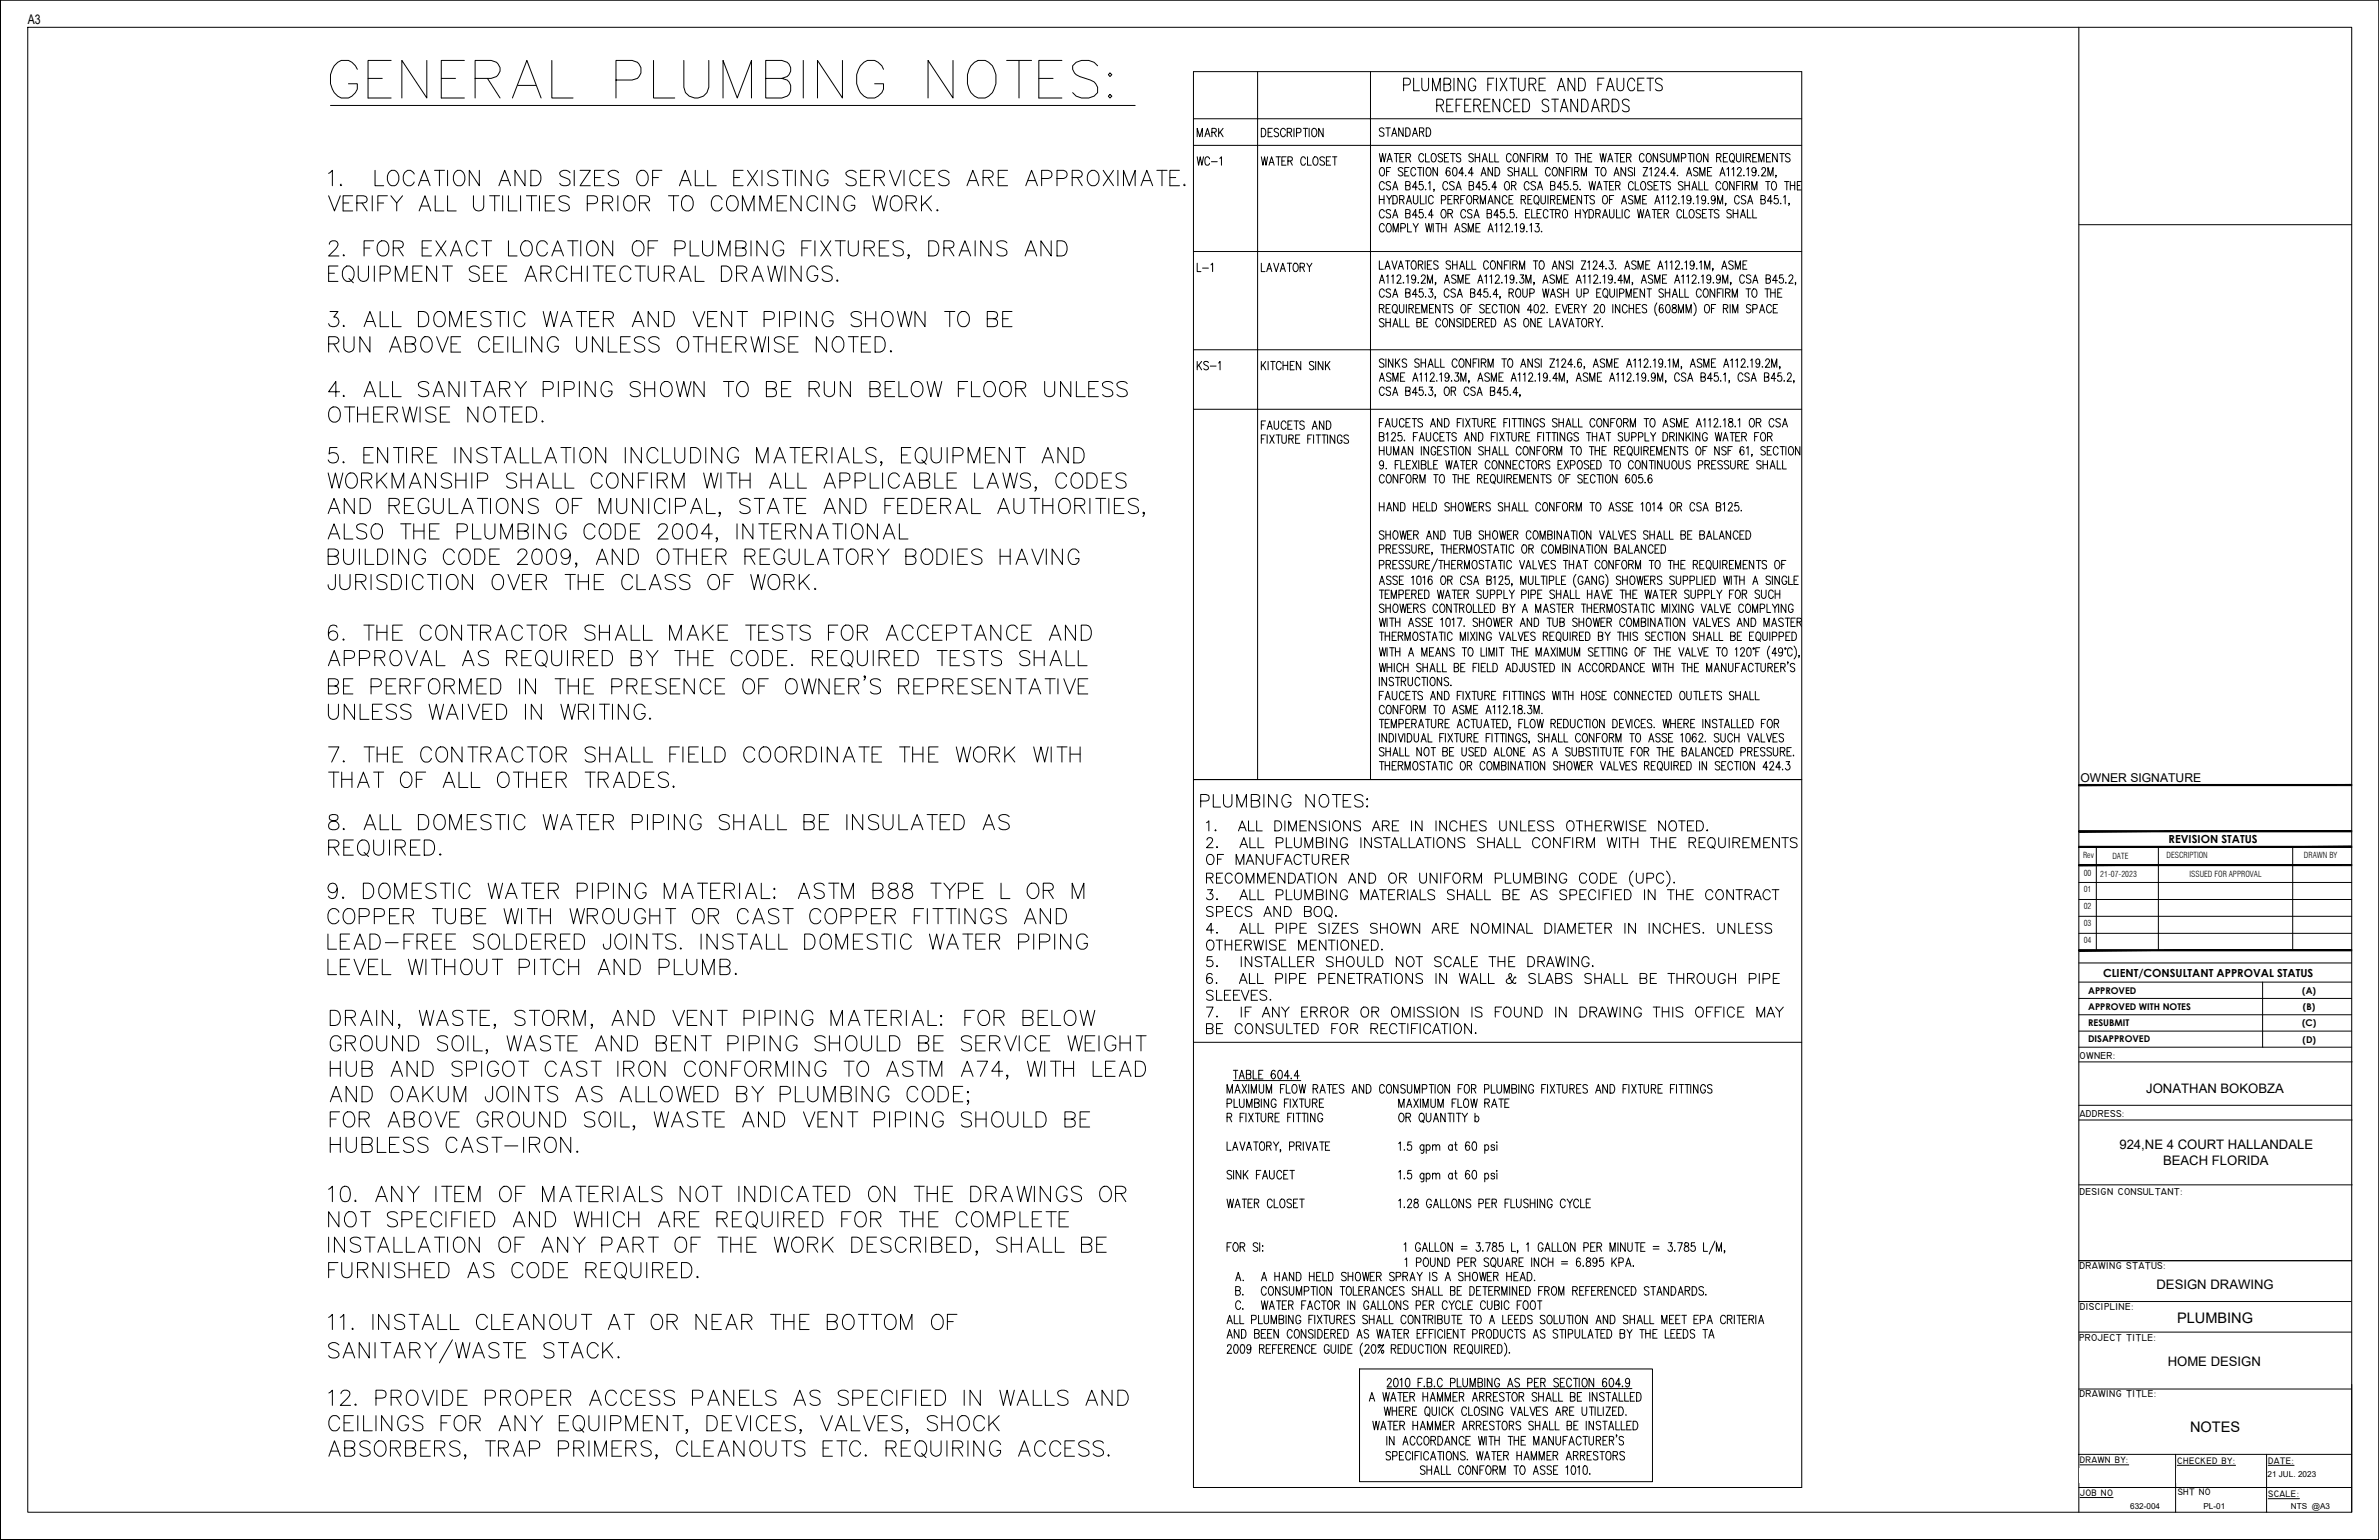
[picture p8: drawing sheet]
<svg xmlns="http://www.w3.org/2000/svg" width="432mm" height="279mm" viewBox="0 0 432 279" stroke-linecap="round" stroke-linejoin="round" font-family="sans-serif">
<defs><g id="words">
<g font-size="2.6">
<text x="395.1" y="240.1">PLUMBING</text>
<text x="397.5" y="259.8">NOTES</text>
</g>
<g font-size="2.4">
<text x="5" y="4.4">A3</text>
<text x="389.6" y="198.3">JONATHAN BOKOBZA</text>
<text x="384.7" y="208.4">924,NE 4 COURT HALLANDALE</text>
<text x="392.6" y="211.3">BEACH FLORIDA</text>
<text x="391.4" y="233.9">DESIGN DRAWING</text>
<text x="393.4" y="247.8">HOME DESIGN</text>
</g>
<text font-size="2.2" x="377.6" y="141.9">OWNER SIGNATURE</text>
<g font-size="2">
<text x="393.6" y="152.9">REVISION STATUS</text>
<text x="381.7" y="177.2">CLIENT/CONSULTANT APPROVAL STATUS</text>
</g>
<g font-size="1.8">
<text x="377.4" y="192.1">OWNER:</text>
<text x="377.4" y="202.6">ADDRESS:</text>
<text x="377.4" y="216.8">DESIGN CONSULTANT:</text>
<text x="377.4" y="230.3">DRAWING STATUS:</text>
<text x="377.5" y="237.6">DISCIPLINE:</text>
<text x="377.4" y="243.3">PROJECT TITLE:</text>
<text x="377.4" y="253.5">DRAWING TITLE:</text>
</g>
<g font-size="1.7">
<text x="379" y="183.2">APPROVED WITH NOTES</text>
<text x="379" y="180.3">APPROVED</text>
<text x="417.9" y="180.3">(A)</text>
<text x="418" y="183.2">(B)</text>
<text x="379" y="186.1">RESUBMIT</text>
<text x="379" y="189.1">DISAPPROVED</text>
<text x="417.8" y="186.2">(C)</text>
<text x="417.9" y="189.1">(D)</text>
<text x="377.5" y="265.5">DRAWN BY:</text>
<text x="395.2" y="265.6">CHECKED BY:</text>
<text x="411.7" y="265.6">DATE:</text>
<text x="377.5" y="271.4">JOB NO</text>
<text x="395.3" y="271.3">SHT NO</text>
<text x="411.7" y="271.6">SCALE:</text>
</g>
<g font-size="1.5">
<text x="378.1" y="155.7">Rev</text>
<text x="383.4" y="155.8">DATE</text>
<text x="393.2" y="155.6">DESCRIPTION</text>
<text x="418.2" y="155.7">DRAWN BY</text>
<text x="378.2" y="161.9">01</text>
<text x="378.2" y="158.9">00</text>
<text x="381.2" y="159.1">21-07-2023</text>
<text x="397.4" y="159.1">ISSUED FOR APPROVAL</text>
<text x="378.2" y="165">02</text>
<text x="378.2" y="168">03</text>
<text x="378.2" y="171.1">04</text>
<text x="377.4" y="268">A.S</text>
<text x="395" y="268">S.A</text>
<text x="411.6" y="267.9">21 JUL. 2023</text>
<text x="386.6" y="273.8">632-004</text>
<text x="399.9" y="273.8">PL-01</text>
<text x="415.8" y="273.8">NTS @A3</text>
</g>
</g></defs>
<!-- layer: E-TEXT -->
<g fill="none" stroke="#000" stroke-width=".18">
<path d="M60 19.1h146M64.9 12.6a2.36 2.36 0 0 0-2.3-1.7 2.36 2.36 0 0 0-2.3 1.7 3.9 3.9 0 0 0 1.6 5.2 2.33 2.33 0 0 0 3-2.6h-1.7M66.8 14.2h2.6M71 11h-4.2v6.8h4.2M77.5 11v6.8l-4.6-6.8v6.8M80.1 14.2h2.6M84.3 11h-4.2v6.8h4.2M86.2 14.2h3l.9-.3a1.58 1.58 0 0 0 0-2.6l-.9-.3h-3v6.8M88.5 14.2l2.3 3.6M93 17.8l2.6-6.8 2.6 6.8M94 15.5h3.2M100.2 11v6.8h3.8"/>
<path d="M111.8 14.5h2.9a1.78 1.78 0 0 0 1.7-1.8 1.78 1.78 0 0 0-1.7-1.7h-2.9v6.8M118.6 11v6.8h3.9M124.1 11v4.8a2.29 2.29 0 0 0 2.3 2 2.29 2.29 0 0 0 2.3-2v-4.8M131.2 17.8v-6.8l2.6 6.8 2.6-6.8v6.8M139 14.2h2.9l1-.3a1.58 1.58 0 0 0 0-2.6l-1-.3h-2.9v6.8h2.9l1-.4a1.79 1.79 0 0 0 .6-1.9 1.79 1.79 0 0 0-1.6-1.3M145.8 11v6.8M152.9 11v6.8l-4.5-6.8v6.8M160.4 12.6a2.36 2.36 0 0 0-2.3-1.7 2.36 2.36 0 0 0-2.3 1.7 3.9 3.9 0 0 0 1.6 5.2 2.33 2.33 0 0 0 3-2.6h-1.6M173 11v6.8l-4.6-6.8v6.8M176.2 11.9a2.33 2.33 0 0 1 2.3-1 2.33 2.33 0 0 1 1.9 1.7 4.1 4.1 0 0 1-.9 4.8 2.32 2.32 0 0 1-3.6-1.2 4.5 4.5 0 0 1 .3-4.3zM182.7 11h4.5M185 11v6.8"/>
<path d="M188.6 14.2h2.5M192.7 11h-4.1v6.8h4.1M199.2 11.9a2.97 2.97 0 0 0-4.5 0 1.76 1.76 0 0 0 1.3 2l1.9 .6a1.92 1.92 0 0 1 1.3 2.3 2.97 2.97 0 0 1-4.5 0M201.5 13.3l.3 .2-.3 .4-.3-.4zM201.5 17.1l.3 .3-.3 .4-.3-.4zM59.6 31.5l.7-.6v2.8M59.6 35.5l1.1 2.8 1.1-2.8M61.9 33.4l-.1 .2 .1 .1 .1-.1M62.3 36.8h1M64 35.5h-1.7v2.8h1.7M64.8 36.8h1.2l.4-.1a.65 .65 0 0 0 0-1.1l-.4-.1h-1.2v2.8M65.7 36.8l.9 1.5"/>
<path d="M67.6 35.5v2.8M68.1 30.9v2.8h1.5M68.6 36.8h1M70.3 35.5h-1.7v2.8M70.8 31.1l.3-.2a1.35 1.35 0 0 1 1.2 .7 1.35 1.35 0 0 1 0 1.4 .94 .94 0 0 1-1.5 .6 1.72 1.72 0 0 1 0-2.5zM71 35.5l1 1.3 1.1-1.3M72 36.8v1.5M75.2 31.6a1.02 1.02 0 0 0-1.2-.7 1.02 1.02 0 0 0-.8 1.1 1.29 1.29 0 0 0 1.3 1.7l.7-.7M75.9 33.7l1.1-2.8 1.1 2.8M76.1 38.3l1-2.8 1.1 2.8M76.4 32.8h1.3M76.5 37.4h1.3"/>
<path d="M78.9 30.9h1.8M79 35.5v2.8h1.6M79.8 30.9v2.8M81.2 35.5v2.8h1.6M81.2 30.9v2.8M82.6 31.3l.5-.4a1.35 1.35 0 0 1 1.2 .7 1.35 1.35 0 0 1-.1 1.4 .94 .94 0 0 1-1.4 .6 1.77 1.77 0 0 1-.2-2.3zM85.9 35.5v2a.95 .95 0 0 0 1 .8 .95 .95 0 0 0 .9-.8v-2M87 30.9v2.8l-1.8-2.8v2.8M88.9 35.5h1.8M89.8 35.5v2.8M90.6 33.7l1-2.8 1.1 2.8M91 32.8h1.3"/>
<path d="M91.2 35.5v2.8M92.3 35.5v2.8h1.6M94.5 35.5v2.8M95.3 30.9v2.8l-1.8-2.8v2.8M95.5 35.5h1.9M96.4 30.9h.9a1.52 1.52 0 0 1 .9 1.4 1.52 1.52 0 0 1-.9 1.4h-.9zM96.5 35.5v2.8M97.9 35.5v2.8M99 36.8h1M100.7 35.5h-1.7v2.8h1.7M103.3 35.9a1.27 1.27 0 0 0-1.8 0 .68 .68 0 0 0 .5 .8l.8 .3a.66 .66 0 0 1 .5 .5 .66 .66 0 0 1-.3 .6 1.3 1.3 0 0 1-1.5-.2M103.5 31.3a1.19 1.19 0 0 0-1.9 0 .66 .66 0 0 0 .6 .8l.7 .3a.66 .66 0 0 1 .6 .5 .66 .66 0 0 1-.3 .7 1.28 1.28 0 0 1-1.6-.3"/>
<path d="M104.2 30.9v2.8M105.3 30.9h1.8l-1.8 2.8h1.8M106.6 37h1.2l.4-.2a.74 .74 0 0 0 .2-.8 .74 .74 0 0 0-.6-.5h-1.2v2.8M107.9 32.2h1.1M109.4 36.8h1.2l.4-.1a.65 .65 0 0 0 0-1.1l-.4-.1h-1.2v2.8M109.6 30.9h-1.7v2.8h1.7M110.3 36.8l.9 1.5M112.1 35.5v2.8M112.3 31.3a1.19 1.19 0 0 0-1.9 0 .77 .77 0 0 0 .6 .8l.7 .3a.66 .66 0 0 1 .6 .5 .66 .66 0 0 1-.3 .7 1.28 1.28 0 0 1-1.6-.3M113.7 35.6a1.04 1.04 0 0 1 1.6 1 1.19 1.19 0 0 1-.3 1.3 1.19 1.19 0 0 1-1.3 .2 1.7 1.7 0 0 1 0-2.5zM115.8 31.3l.5-.4a1.35 1.35 0 0 1 1.3 .7 1.35 1.35 0 0 1-.1 1.4 .94 .94 0 0 1-1.4 .6 1.77 1.77 0 0 1-.3-2.3zM116.1 36.8h1.2l.3-.1a.65 .65 0 0 0 0-1.1l-.3-.1h-1.2v2.8"/>
<path d="M117 36.8l.9 1.5M118.4 32.2h1.1M120.1 30.9h-1.7v2.8M121.3 35.5h1.9M122.3 35.5v2.8M123.3 33.7l1.1-2.8 1 2.8M123.7 32.8h1.3M124 35.9a1.04 1.04 0 0 1 1.1-.3 1.04 1.04 0 0 1 .7 1 1.19 1.19 0 0 1-.2 1.3 1.19 1.19 0 0 1-1.4 .2 1.68 1.68 0 0 1-.2-2.2zM126.2 30.9v2.8h1.6M128.4 30.9v2.8h1.6M131.1 36.2a1 1 0 0 0-1.2-.7 1 1 0 0 0-.8 1.1 1.19 1.19 0 0 0 .3 1.3 1.19 1.19 0 0 0 1.3 .2l.4-.5M132.1 35.9a.94 .94 0 0 1 1-.4 .94 .94 0 0 1 .7 .7 1.25 1.25 0 0 1 0 1.5 1.25 1.25 0 0 1-1.4 .4 1.74 1.74 0 0 1-.3-2.2z"/>
<path d="M133.2 32.2h1M134.7 38.3v-2.8l1.1 2.8 1.1-2.8v2.8M134.9 30.9h-1.7v2.8h1.7M135.7 30.9l1.8 2.8M137.5 30.9l-1.8 2.8M137.9 38.3v-2.8l1.1 2.8 1-2.8v2.8M138.3 30.9v2.8M141.1 36.8h1M141.2 31.3a1.13 1.13 0 0 0-1.8 0 .68 .68 0 0 0 .5 .8l.8 .3a.67 .67 0 0 1 .5 .5 .67 .67 0 0 1-.3 .7 1.2 1.2 0 0 1-1.5-.3M142 30.9h1.8M142.8 35.5h-1.7v2.8h1.7M142.9 30.9v2.8"/>
<path d="M144.4 30.9v2.8M145.4 35.5v2.8l-1.8-2.8v2.8M147.2 30.9v2.8l-1.8-2.8v2.8M148.4 36.2a1 1 0 0 0-1.1-.7 1 1 0 0 0-.8 1.1 1.19 1.19 0 0 0 .2 1.3 1.19 1.19 0 0 0 1.3 .2l.4-.5M149.2 35.5v2.8M150.3 31.6a1.02 1.02 0 0 0-1.2-.7 1.02 1.02 0 0 0-.8 1.1 1.29 1.29 0 0 0 1.3 1.7 .96 .96 0 0 0 .7-1.1h-.7M152.1 35.5v2.8l-1.8-2.8v2.8M155.2 36.2a1.02 1.02 0 0 0-1.2-.7 1.02 1.02 0 0 0-.8 1.1 1.19 1.19 0 0 0 .2 1.3 1.19 1.19 0 0 0 1.3 .2l.5-.5v-.3h-.7M155.4 31.3a1.19 1.19 0 0 0-1.9 0 .77 .77 0 0 0 .6 .8l.8 .3a.67 .67 0 0 1 .5 .5 .67 .67 0 0 1-.2 .7 1.28 1.28 0 0 1-1.7-.3M156.2 32.2h1M157.9 30.9h-1.7v2.8h1.7M158.4 35.5l.7 2.8 .7-2.8 .6 2.8 .7-2.8"/>
<path d="M158.7 32.2h1.2l.4-.1a.62 .62 0 0 0 0-1l-.4-.2h-1.2v2.8M159.6 32.2l.9 1.5M161.5 30.9l1 2.8 1.1-2.8M161.8 35.9a1.04 1.04 0 0 1 1.2-.3 1.04 1.04 0 0 1 .7 1 1.21 1.21 0 0 1-.3 1.3 1.21 1.21 0 0 1-1.3 .2 1.74 1.74 0 0 1-.3-2.2zM164.1 30.9v2.8M164.5 36.8h1.2l.4-.1a.65 .65 0 0 0 0-1.1l-.4-.1h-1.2v2.8M165.4 36.8l.9 1.5M167.1 31.6a1 1 0 0 0-1.2-.7 1 1 0 0 0-.8 1.1 1.29 1.29 0 0 0 1.4 1.7l.2-.1 .4-.6M167.3 35.5v2.8M167.9 32.2h1.1M167.9 36.7l1.2 1.6M169.1 35.5l-1.8 1.9"/>
<path d="M169.6 30.9h-1.7v2.8h1.7M170.1 38l-.1 .1 .1 .2 .2-.2M172.3 31.3a1.19 1.19 0 0 0-1.9 0 .66 .66 0 0 0 .5 .8 1.56 1.56 0 0 1 1.4 .8v.4a1.19 1.19 0 0 1-1.9 0M175.5 33.7l1.1-2.8 1 2.8M175.9 32.8h1.3M178.4 32.2h1.2l.4-.1a.62 .62 0 0 0 0-1l-.4-.2h-1.2v2.8M179.3 32.2l1 1.5M181.2 32.2h1M182.9 30.9h-1.7v2.8h1.7M186.2 33.7l1-2.8 1.1 2.8M186.6 32.8h1.3M189.1 32.4h1.1l.5-.2a.72 .72 0 0 0 0-1.1l-.5-.2h-1.1v2.8"/>
<path d="M191.9 32.4h1.1a.75 .75 0 0 0 .7-.8 .75 .75 0 0 0-.7-.7h-1.1v2.8M194.6 32.2h1.2l.4-.1a.62 .62 0 0 0 0-1l-.4-.2h-1.2v2.8M195.5 32.2l.9 1.5M197.6 31.3a1.02 1.02 0 0 1 1.2-.4 1.02 1.02 0 0 1 .7 1.1 1.29 1.29 0 0 1-1.3 1.7 1.61 1.61 0 0 1-.6-2.4zM200.2 30.9l1.9 2.8M202.1 30.9l-1.9 2.8M202.9 30.9v2.8M203.9 33.7v-2.8l1.1 2.8 1-2.8v2.8M207.1 33.7l1.1-2.8 1 2.8M207.5 32.8h1.3M210 30.9h1.8M210.9 30.9v2.8"/>
<path d="M212.3 32.2h1.1M214.1 30.9h-1.8v2.8h1.8M215 33.4l-.2 .2 .2 .1 .1-.1M59.6 49.6h1.1M59.8 44.3a.65 .65 0 0 1 .5-.6h.5a.68 .68 0 0 1 .4 1l-1.6 1.7h1.9M59.9 56.5h1.4l-.7 1a.9 .9 0 0 1 .9 1.1 .9 .9 0 0 1-1.2 .7l-.4-.2-.3-.4M61.3 48.3h-1.7v2.8h1.7M62.4 59l-.1 .1 .1 .2 .1-.2M62.4 46.2l-.1 .1 .1 .1 .1-.1M62.4 48.7a1.02 1.02 0 0 1 1.2-.4 1.02 1.02 0 0 1 .7 1 1.29 1.29 0 0 1-1.4 1.8 1.61 1.61 0 0 1-.5-2.4zM63.3 50.5l.8 .8M65 48.3v1.9a.94 .94 0 0 0 1 .9 .94 .94 0 0 0 .9-.9v-1.9"/>
<path d="M66.1 59.3l1-2.8 1.1 2.8M66.1 45h1M66.5 58.3h1.3M67.8 43.7h-1.7v2.7M67.9 48.3v2.8M68.7 44.1a1.04 1.04 0 0 1 1.2-.4 1.04 1.04 0 0 1 .7 1 1.19 1.19 0 0 1-.3 1.4 1.19 1.19 0 0 1-1.3 .2 1.71 1.71 0 0 1-.3-2.2zM69 56.5v2.8h1.6M69 49.7h1.2a.75 .75 0 0 0 .6-.7 .75 .75 0 0 0-.6-.7h-1.2v2.8M71.2 56.5v2.8h1.6M71.4 45h1.2l.3-.1a.66 .66 0 0 0 0-1.1l-.3-.1h-1.2v2.7M71.8 51.1v-2.8l1 2.8 1.1-2.8v2.8M72.3 45l.9 1.4"/>
<path d="M74.9 49.6h1M75.9 56.5h1a1.46 1.46 0 0 1 1 1.4 1.46 1.46 0 0 1-1 1.4h-1zM76.6 48.3h-1.7v2.8h1.7M76.6 45h1.1M78.3 43.7h-1.7v2.7h1.7M79 56.9a1.01 1.01 0 0 1 1.1-.4 1.01 1.01 0 0 1 .7 1 1.26 1.26 0 0 1-1.3 1.8 1.65 1.65 0 0 1-.5-2.4zM79.1 43.7l1.8 2.7M79.2 48.3v2.8l-1.8-2.8v2.8M80.3 48.3h1.8M80.9 43.7l-1.8 2.7M81.2 48.3v2.8M81.6 59.3v-2.8l1.1 2.8 1-2.8v2.8"/>
<path d="M81.7 46.4l1.1-2.7 1.1 2.7M82.1 45.5h1.3M84.8 57.8h1M86.5 56.5h-1.7v2.8h1.7M86.6 44.3a.96 .96 0 0 0-.9-.6 .96 .96 0 0 0-.9 .6 1.62 1.62 0 0 0 .6 2.1 .94 .94 0 0 0 1.2-.6M87 48.7a1.13 1.13 0 0 0-1.8 0 .68 .68 0 0 0 .5 .7l.8 .3a.67 .67 0 0 1 .5 .6 .67 .67 0 0 1-.3 .6 1.2 1.2 0 0 1-1.5-.3M87.4 43.7h1.8M87.8 49.6h1.1M88.3 43.7v2.7M89.1 56.9a1.21 1.21 0 0 0-1.8 0 .77 .77 0 0 0 .5 .8l.8 .3a.74 .74 0 0 1 .5 .9 1.21 1.21 0 0 1-1.8 0M89.5 48.3h-1.7v2.8h1.7M89.9 56.5h1.8"/>
<path d="M90.3 49.6h1.1M90.8 56.5v2.8M92 48.3h-1.7v2.8h1.7M92.3 43.7v2.7h1.6M92.3 56.5v2.8M94.8 44.1a1.01 1.01 0 0 1 1.1-.4 1.01 1.01 0 0 1 .7 1 1.19 1.19 0 0 1-.2 1.4 1.19 1.19 0 0 1-1.4 .2 1.65 1.65 0 0 1-.2-2.2zM95.3 57.1a.95 .95 0 0 0-.9-.6 .95 .95 0 0 0-.9 .6 1.62 1.62 0 0 0 .6 2.2 .94 .94 0 0 0 1.2-.7M95.3 51.1l1.1-2.8 1 2.8M95.7 50.1h1.3M98.2 49.6h1.2l.4-.2a.62 .62 0 0 0 0-1l-.4-.1h-1.2v2.8M98.6 56.5l.6 2.8 .7-2.8 .6 2.8 .7-2.8M99.1 49.6l.9 1.5"/>
<path d="M99.4 44.3a1.01 1.01 0 0 0-1.2-.6 1.01 1.01 0 0 0-.8 1 1.19 1.19 0 0 0 .3 1.4 1.19 1.19 0 0 0 1.3 .2l.4-.5M100.2 46.4l1-2.7 1.1 2.7M100.5 45.5h1.4M101.7 59.3l1.1-2.8 1 2.8M102.2 58.3h1.3M102.9 48.9a.95 .95 0 0 0-1.4-.5 1.64 1.64 0 0 0 .2 2.7 .94 .94 0 0 0 1.2-.7M103 43.7h1.9M103.7 49.6h1.8M103.7 48.3v2.8M104 43.7v2.7M104.6 56.5h1.9M105.4 43.7v2.7"/>
<path d="M105.5 48.3v2.8M105.5 56.5v2.8M106.6 48.3v2.8M106.7 44.1a1.04 1.04 0 0 1 1.2-.4 1.04 1.04 0 0 1 .7 1 1.19 1.19 0 0 1-.3 1.4 1.19 1.19 0 0 1-1.3 .2 1.71 1.71 0 0 1-.3-2.2zM107 57.8h1M107.7 48.3h1.8M108.6 48.3v2.8M108.7 56.5h-1.7v2.8h1.7M109.5 57.8h1.2a.68 .68 0 0 0 .5-1l-.5-.3h-1.2v2.8M110 49.6h1.1M110.4 57.8l.9 1.5M111.2 43.7v2.7l-1.8-2.7v2.7"/>
<path d="M111.7 48.3h-1.7v2.8h1.7M114.5 48.9a1.02 1.02 0 0 0-1.2-.6 1.02 1.02 0 0 0-.8 1 1.29 1.29 0 0 0 1.3 1.8l.7-.7M114.8 59.3l1-2.8 1.1 2.8M115.1 58.3h1.4M115.3 43.8a1.08 1.08 0 0 1 1.6 .9 1.23 1.23 0 0 1-.3 1.4 1.23 1.23 0 0 1-1.3 .2 1.72 1.72 0 0 1 0-2.5zM115.3 48.3h1.8M116.2 48.3v2.8M117.6 48.3v1.9a.94 .94 0 0 0 1 .9 .94 .94 0 0 0 .9-.9v-1.9M117.6 45h1.1M119.4 43.7h-1.8v2.7M119.5 56.5v2.8l-1.9-2.8v2.8M120.6 56.5h.9a1.49 1.49 0 0 1 .6 2.4l-.2 .2-.4 .2h-.9z"/>
<path d="M120.6 49.6h1.2l.3-.2a.62 .62 0 0 0 0-1l-.3-.1h-1.2v2.8M121.5 49.6l.9 1.5M122.5 45.1h1.2l.4-.1a.78 .78 0 0 0 0-1.2l-.4-.1h-1.2v2.7M123.3 51.1l1.1-2.8 1 2.8M123.7 50.1h1.3M125.3 43.7v2.7h1.6M125.8 56.5l1.1 2.8 1-2.8M126.2 48.3v2.8h1.6M127.5 43.7v1.9a.94 .94 0 0 0 .9 .8 .94 .94 0 0 0 1-.8v-1.9M128.4 57.8h1.1M130.1 56.5h-1.7v2.8h1.7M130.4 46.4v-2.7l1.1 2.7 1-2.7v2.7"/>
<path d="M130.9 48.3h1a1.49 1.49 0 0 1 .9 1.4 1.49 1.49 0 0 1-.9 1.4h-1zM132.8 56.5v2.8l-1.9-2.8v2.8M133.6 45h1.1l.5-.1a.66 .66 0 0 0 0-1.1l-.5-.1h-1.1v2.7h1.1l.5-.1a.78 .78 0 0 0 0-1.2l-.5-.1M133.7 49.6h1.2l.4-.2a.62 .62 0 0 0 0-1l-.4-.1h-1.2v2.8M133.8 56.5h1.9M134.6 49.6l1 1.5M134.7 56.5v2.8M136.3 43.7v2.7M136.5 51.1l1-2.8 1.1 2.8M136.9 50.1h1.3M138.7 58h1.2l.4-.2a.78 .78 0 0 0 0-1.2l-.4-.1h-1.2v2.8M139.2 43.7v2.7l-1.8-2.7v2.7"/>
<path d="M139.4 48.3l.6 2.8 .7-2.8 .7 2.8 .6-2.8M141.5 56.5v2.8M142.2 44.3a1.01 1.01 0 0 0-1.1-.6 1.01 1.01 0 0 0-.8 1 1.19 1.19 0 0 0 .2 1.4 1.19 1.19 0 0 0 1.4 .2l.3-.5v-.4h-.6M142.5 58h1.2l.4-.2a.78 .78 0 0 0 0-1.2l-.4-.1h-1.2v2.8M142.5 48.3v2.8M145.3 56.5v2.8M145.4 48.3v2.8l-1.8-2.8v2.8M145.5 45h1.1M147.2 43.7h-1.7v2.7M147.9 43.7v2.7M148.2 56.5v2.8l-1.9-2.8v2.8M148.4 48.9a.95 .95 0 0 0-1.4-.5 1.64 1.64 0 0 0 .2 2.7 .94 .94 0 0 0 1.2-.7v-.4h-.6"/>
<path d="M149 43.7l1.8 2.7M150.8 43.7l-1.8 2.7M151 48.7a1.13 1.13 0 0 0-1.8 0 .68 .68 0 0 0 .5 .7l.8 .3a.67 .67 0 0 1 .5 .6 .67 .67 0 0 1-.2 .6 1.2 1.2 0 0 1-1.6-.3M151.2 57.1a1.03 1.03 0 0 0-1.1-.6 1.03 1.03 0 0 0-.9 1 1.26 1.26 0 0 0 1.3 1.8 1 1 0 0 0 .7-1.1h-.7M151.6 43.7h1.8M152 50.8l-.2 .1 .2 .2 .1-.2M152.5 43.7v2.7M154 43.7v1.9a.92 .92 0 0 0 .9 .9 .92 .92 0 0 0 .9-.9v-1.9M156.3 56.9a1.27 1.27 0 0 0-1.8 0 .74 .74 0 0 0 .5 .8l.8 .3a.72 .72 0 0 1 .5 .9 1.27 1.27 0 0 1-1.8 0M156.8 45h1.2l.4-.1a.61 .61 0 0 0 0-1.1l-.4-.1h-1.2v2.7M157.1 57.8h1.9M157.1 56.5v2.8"/>
<path d="M157.8 45l.9 1.4M159 56.5v2.8M159.6 45h1.1M160.3 56.9a1.01 1.01 0 0 1 1.1-.4 1.01 1.01 0 0 1 .7 1 1.26 1.26 0 0 1-1.3 1.8 1.65 1.65 0 0 1-.5-2.4zM161.3 43.7h-1.7v2.7h1.7M162.9 56.5l.7 2.8 .6-2.8 .7 2.8 .6-2.8M164 44.1a1.27 1.27 0 0 0-1.9 0 .88 .88 0 0 0 .5 .8l.8 .2a.74 .74 0 0 1 .6 1 1.27 1.27 0 0 1-1.9 0M165 46.3l-.1 .1-.1-.1 .1-.1a.49 .49 0 0 1-.1 .7M167.9 56.5v2.8l-1.8-2.8v2.8M168.6 43.7h.9a1.49 1.49 0 0 1 .6 2.4l-.2 .2-.4 .1h-.9zM171.3 45h1.2l.4-.1a.66 .66 0 0 0 0-1.1l-.4-.1h-1.2v2.7M171.5 56.5h1.8"/>
<path d="M172.3 45l.8 1.4M172.4 56.5v2.8M174.1 56.9a1.04 1.04 0 0 1 1.1-.4 1.04 1.04 0 0 1 .7 1 1.24 1.24 0 0 1-.2 1.4 1.24 1.24 0 0 1-1.4 .2 1.77 1.77 0 0 1-.2-2.2zM174.1 46.4l1-2.7 1.1 2.7M174.5 45.5h1.3M177 43.7v2.7M179.2 57.8h1.2l.4-.1a.66 .66 0 0 0 0-1.1l-.4-.1h-1.2v2.8h1.2l.4-.2a.78 .78 0 0 0 0-1.1l-.4-.2M179.9 43.7v2.7l-1.9-2.7v2.7M182 57.8h1M182.8 44.1a1.21 1.21 0 0 0-1.9 0 .77 .77 0 0 0 .5 .8l.8 .2a.74 .74 0 0 1 .6 1 1.21 1.21 0 0 1-1.9 0M183.7 56.5h-1.7v2.8h1.7M186.1 46.4l1-2.7 1.1 2.7"/>
<path d="M186.4 45.5h1.3M190.8 43.7v2.7l-1.9-2.7v2.7M191.9 43.7h.8a1.49 1.49 0 0 1 .7 2.4l-.2 .2-.5 .1h-.8zM59.6 62.4h1.2a.72 .72 0 0 0 .7-.8l-.3-.4-.4-.1h-1.2v2.8M59.9 74.2a1.04 1.04 0 0 1 1.2-.3 1.04 1.04 0 0 1 .7 1 1.19 1.19 0 0 1-.3 1.3 1.19 1.19 0 0 1-1.3 .3 1.71 1.71 0 0 1-.3-2.3zM60.6 62.4l.9 1.5M61.6 71.1h-2l1.4-1.9v2.8M62.4 61.1v2a.94 .94 0 0 0 .9 .8 .94 .94 0 0 0 1-.8v-2M62.4 71.7l-.1 .1 .1 .2 .1-.2M62.5 73.8h1.9M63.5 73.8v2.8M64.9 73.8v2.8"/>
<path d="M64.9 75.1h1.9M66.1 72l1-2.8 1.1 2.8M66.5 71.1h1.3M66.8 73.8v2.8M67.1 61.1v2.8l-1.8-2.8v2.8M67.8 75.1h1.1M69 69.2v2.8h1.6M69.5 73.8h-1.7v2.8h1.7M70.3 75.1h1.2l.4-.1a.65 .65 0 0 0 0-1l-.4-.2h-1.2v2.8M70.7 63.9l1.1-2.8 1 2.8M71.1 62.9h1.3M71.2 69.2v2.8h1.6"/>
<path d="M71.2 75.1l.9 1.5M73.1 73.8l.6 2.8 .7-2.8 .7 2.8 .6-2.8M73.6 62.4h1.2l.4-.1a.65 .65 0 0 0 0-1.1l-.4-.1h-1.2v2.8h1.2l.4-.2a.74 .74 0 0 0 .2-.8 .74 .74 0 0 0-.6-.5M76.2 73.8v2.8M76.9 61.2l.2-.1a1.35 1.35 0 0 1 1.3 .7 1.35 1.35 0 0 1-.1 1.4 .95 .95 0 0 1-1.4 .5 1.7 1.7 0 0 1 0-2.5zM77.8 69.6a1.27 1.27 0 0 0-1.9 0 .68 .68 0 0 0 .6 .8l.8 .3a.68 .68 0 0 1 .5 .5 .68 .68 0 0 1-.2 .6 1.35 1.35 0 0 1-1.7-.2M78.6 72l1-2.8 1.1 2.8M79 71.1h1.3M79.1 74.2a1.27 1.27 0 0 0-1.8 0 .77 .77 0 0 0 .5 .8l.8 .3a.74 .74 0 0 1 .5 .9 1.27 1.27 0 0 1-1.8 0M79.2 61.1l1.1 2.8 1.1-2.8M79.9 75.1h1M81.6 73.8h-1.7v2.8h1.7"/>
<path d="M81.9 62.4h1M83.3 69.2v2.8l-1.8-2.8v2.8M83.6 61.1h-1.7v2.8h1.7M84.4 69.2v2.8M85.4 69.2h1.9M86.4 69.2v2.8M86.7 73.8v2.8l-1.8-2.8v2.8M87.8 72l1.1-2.8 1 2.8M88.2 71.1h1.3M88.3 74a1.08 1.08 0 0 1 1.6 .9 1.23 1.23 0 0 1-.3 1.3 1.23 1.23 0 0 1-1.3 .3 1.72 1.72 0 0 1 0-2.5zM88.9 61.8a1.02 1.02 0 0 0-1.2-.7 1.02 1.02 0 0 0-.8 1 1.29 1.29 0 0 0 1.3 1.8l.7-.7M89.6 62.4h1.1"/>
<path d="M90.7 70.5h1.2l.4-.1a.65 .65 0 0 0 0-1.1l-.4-.1h-1.2v2.8M90.7 73.8h1.8M91.4 61.1h-1.8v2.8h1.8M91.6 70.5l.9 1.5M91.6 73.8v2.8M92.2 61.1v2.8M93 75.1h1.1M93.2 61.1v2.8h1.6M93.5 69.2l1 1.3 1-1.3M94.5 70.5v1.5M94.8 73.8h-1.8v2.8h1.8M95.4 61.1v2.8"/>
<path d="M95.5 73.8h1a1.46 1.46 0 0 1 .9 1.4 1.46 1.46 0 0 1-.9 1.4h-1zM98.3 61.1v2.8l-1.8-2.8v2.8M98.5 76.3l-.2 .2 .2 .1 .1-.1M98.6 70.7h1.2a.72 .72 0 0 0 .6-.8 .72 .72 0 0 0-.6-.7h-1.2v2.8M101.3 61.8a.94 .94 0 0 0-.9-.7 .94 .94 0 0 0-.9 .7 1.62 1.62 0 0 0 .7 2.1 .97 .97 0 0 0 1.1-1.1h-.6M101.3 69.2v2.8M102.4 70.7h1.2a.72 .72 0 0 0 .7-.8 .72 .72 0 0 0-.7-.7h-1.2v2.8M104.6 61.1v2a.92 .92 0 0 0 1 .8 .92 .92 0 0 0 .9-.8v-2M105.2 69.2v2.8M108 69.2v2.8l-1.8-2.8v2.8M109.4 61.1v2.8l-1.9-2.8v2.8M110.4 61.1v2.8h1.6"/>
<path d="M111.1 69.9a1.02 1.02 0 0 0-1.2-.7 1.02 1.02 0 0 0-.8 1.1 1.23 1.23 0 0 0 .3 1.3 1.23 1.23 0 0 0 1.3 .2l.4-.5v-.3h-.7M112.6 62.4h1.1M114.4 61.1h-1.8v2.8h1.8M116.2 69.6a1.21 1.21 0 0 0-1.8 0 .69 .69 0 0 0 .5 .8l.8 .3a.7 .7 0 0 1 .3 1.1 1.27 1.27 0 0 1-1.6-.2M117 61.5a1.19 1.19 0 0 0-1.9 0 .66 .66 0 0 0 .6 .8l.8 .2a.68 .68 0 0 1 .5 .5 .68 .68 0 0 1-.2 .7 1.21 1.21 0 0 1-1.7-.2M117 69.2v2.8M117 70.5h1.8M118.8 69.2v2.8M119.6 61.5a1.19 1.19 0 0 0-1.8 0 .66 .66 0 0 0 .5 .8l.8 .2a.68 .68 0 0 1 .5 .5 .68 .68 0 0 1-.2 .7 1.21 1.21 0 0 1-1.6-.2M120.1 69.6a1.04 1.04 0 0 1 1.2-.3 1.04 1.04 0 0 1 .7 1 1.19 1.19 0 0 1-.2 1.3 1.19 1.19 0 0 1-1.4 .2 1.68 1.68 0 0 1-.3-2.2zM122.8 69.2l.6 2.8 .7-2.8 .7 2.8 .6-2.8M123.4 61.2l.3-.1a1.35 1.35 0 0 1 1.3 .7 1.35 1.35 0 0 1-.1 1.4 .95 .95 0 0 1-1.5 .5 1.7 1.7 0 0 1 0-2.5z"/>
<path d="M125.8 61.1h1.8M126.7 61.1v2.8M127.8 69.2v2.8l-1.9-2.8v2.8M128.2 62.4h1.8M128.2 61.1v2.8M130 61.1v2.8M131.1 62.4h1M131.3 69.2h1.9M132.2 69.2v2.8M132.8 61.1h-1.7v2.8h1.7M133.6 62.4h1.1l.5-.1a.65 .65 0 0 0 0-1.1l-.5-.1h-1.1v2.8M134 69.6a1.01 1.01 0 0 1 1.1-.3 1.01 1.01 0 0 1 .7 1 1.19 1.19 0 0 1-.2 1.3 1.19 1.19 0 0 1-1.4 .2 1.62 1.62 0 0 1-.2-2.2z"/>
<path d="M134.5 62.4l.9 1.5M136.3 61.1l.7 2.8 .7-2.8 .6 2.8 .7-2.8M139.1 70.5h1.2l.4-.1a.65 .65 0 0 0 0-1.1l-.4-.1h-1.2v2.8h1.2a.72 .72 0 0 0 .7-.8 .72 .72 0 0 0-.7-.7M139.5 61.1v2.8M141.9 70.5h1M142.4 61.5a1.13 1.13 0 0 0-1.9 0 .68 .68 0 0 0 .6 .8l.8 .2a.7 .7 0 0 1 .2 1.2 1.14 1.14 0 0 1-1.6-.2M143.2 62.4h1M143.6 69.2h-1.7v2.8h1.7M144.9 61.1h-1.7v2.8h1.7M146.9 70.5h1.1a.72 .72 0 0 0 .7-.7l-.3-.5-.4-.1h-1.1v2.8M147.8 70.5l.9 1.5M149.6 69.2v2a.95 .95 0 0 0 .9 .8 .95 .95 0 0 0 1-.8v-2"/>
<path d="M150 61.1v2.8l-1.8-2.8v2.8M151.6 61.2l.2-.1a1.35 1.35 0 0 1 1.3 .7 1.35 1.35 0 0 1-.1 1.4 .95 .95 0 0 1-1.4 .5 1.62 1.62 0 0 1 0-2.5zM154 61.1h1.8M154.3 69.2v2.8l-1.8-2.8v2.8M154.9 61.1v2.8M156.3 62.4h1.1M157.9 70.5h1.2a.72 .72 0 0 0 .7-.7l-.3-.5-.4-.1h-1.2v2.8h1.2a.72 .72 0 0 0 .7-.8 .72 .72 0 0 0-.7-.7M158 61.1h-1.7v2.8h1.7M158.8 61.1h1a1.52 1.52 0 0 1 .9 1.4 1.52 1.52 0 0 1-.9 1.4h-1zM160.7 70.5h1M161.7 63.6l-.1 .1 .1 .2 .1-.2M162.4 69.2h-1.7v2.8h1.7"/>
<path d="M163.2 69.2v2.8h1.6M165.7 69.6a1.04 1.04 0 0 1 1.1-.3 1.04 1.04 0 0 1 .7 1 1.19 1.19 0 0 1-.2 1.3 1.19 1.19 0 0 1-1.4 .2 1.68 1.68 0 0 1-.2-2.2zM168.3 69.2l.7 2.8 .6-2.8 .7 2.8 .6-2.8M173.9 70.5h1.1M175.6 69.2h-1.7v2.8M176.3 69.2v2.8h1.6M179.1 69.3a1.08 1.08 0 0 1 1.6 1 1.23 1.23 0 0 1-.3 1.3 1.23 1.23 0 0 1-1.3 .2 1.7 1.7 0 0 1 0-2.5zM181.7 69.6a1.04 1.04 0 0 1 1.2-.3 1.04 1.04 0 0 1 .7 1 1.19 1.19 0 0 1-.3 1.3 1.19 1.19 0 0 1-1.3 .2 1.68 1.68 0 0 1-.3-2.2zM184.4 70.5h1.1l.4-.1a.65 .65 0 0 0 0-1.1l-.4-.1h-1.1v2.8M185.3 70.5l.9 1.5M189.6 69.2v2a.92 .92 0 0 0 .9 .8 .92 .92 0 0 0 .9-.8v-2M194.4 69.2v2.8l-1.9-2.8v2.8"/>
<path d="M195.4 69.2v2.8h1.6M197.6 70.5h1.1M199.3 69.2h-1.7v2.8h1.7M202 69.6a1.27 1.27 0 0 0-1.9 0 .68 .68 0 0 0 .6 .8l.7 .3a.68 .68 0 0 1 .5 .5 .68 .68 0 0 1-.2 .6 1.35 1.35 0 0 1-1.6-.2M204.6 69.6a1.27 1.27 0 0 0-1.9 0 .77 .77 0 0 0 .6 .8l.8 .3a.7 .7 0 0 1 .2 1.1 1.35 1.35 0 0 1-1.6-.2M59.6 85.8l.6 2.8 .7-2.8 .7 2.8 .6-2.8M59.6 93.2l1-2.8 1.1 2.8M59.6 97.8l1-2.8 1.1 2.8M60 92.2h1.3M60 96.9h1.3M61.2 81.2h-1.3l-.2 1.2a.98 .98 0 0 1 1.5 0 .98 .98 0 0 1-.2 1.5 .98 .98 0 0 1-1.4-.5M62.4 83.7l-.2 .2 .2 .1 .1-.1"/>
<path d="M62.4 99.6v2a.92 .92 0 0 0 .9 .8 .92 .92 0 0 0 .9-.8v-2M62.5 95v2.8h1.6M63.2 85.9a1.08 1.08 0 0 1 1.7 1 1.23 1.23 0 0 1-.3 1.3 1.23 1.23 0 0 1-1.4 .2 1.7 1.7 0 0 1 0-2.5zM64.3 90.4v2.8l-1.8-2.8v2.8M65.2 99.6v2.8M65.4 90.4h.9a1.46 1.46 0 0 1 1 1.4 1.46 1.46 0 0 1-1 1.4h-.9zM65.6 87.1h1.2l.4-.1a.65 .65 0 0 0 0-1.1l-.4-.1h-1.2v2.8M66 82.5h1.1M66.3 99.6v2.8h1.6M66.5 95.4a1.21 1.21 0 0 0-1.8 0 .77 .77 0 0 0 .5 .8l.8 .3a.74 .74 0 0 1 .5 .9 1.21 1.21 0 0 1-1.8 0M66.5 87.1l1 1.5M67.6 95.4a1.01 1.01 0 0 1 1.2-.3 1.01 1.01 0 0 1 .6 1 1.19 1.19 0 0 1-.2 1.3 1.19 1.19 0 0 1-1.3 .3 1.77 1.77 0 0 1-.3-2.3z"/>
<path d="M67.7 81.2h-1.7v2.8h1.7M68.4 85.8v2.8M68.5 99.6h.9a1.58 1.58 0 0 1 .5 2.7l-1.4 .1zM69 87l1.2 1.6M70.2 85.8l-1.8 1.9M70.4 81.2v2.8l-1.9-2.8v2.8M70.6 91.7h1.2l.4-.1a.65 .65 0 0 0 0-1l-.4-.2h-1.2v2.8M71.2 88.6v-2.8l1 2.8 1.1-2.8v2.8M71.3 99.6v2.8M71.4 81.2h1.9M71.5 91.7l1 1.5M72.3 81.2v2.8"/>
<path d="M72.7 95h1.9M73.4 91.7h1.1M73.7 95v2.8M73.8 81.2v2.8M74.2 99.6v2.8l-1.9-2.8v2.8M74.3 88.6l1.1-2.8 1 2.8M74.7 87.7h1.3M74.8 82.5h1.2a.72 .72 0 0 0 .7-.8l-.3-.3-.4-.2h-1.2v2.8M75.1 90.4h-1.7v2.8h1.7M75.1 95v2.8M75.1 96.4h1.9M75.8 82.5l.9 1.5"/>
<path d="M77 95v2.8M77.6 82.5h1.1M77.9 91.1a1.01 1.01 0 0 0-1.2-.7 1.01 1.01 0 0 0-.8 1.1 1.19 1.19 0 0 0 .3 1.3 1.19 1.19 0 0 0 1.3 .2l.4-.5v-.4h-.7M78 96.4h1M78.7 90.4v2a.92 .92 0 0 0 .9 .8 .92 .92 0 0 0 .9-.8v-2M79 85.8v2.8l-1.8-2.8v2.8M79.3 81.2h-1.7v2.8h1.7M79.7 95h-1.7v2.8h1.7M81.5 90.4v2.8h1.6M82 86.2a1.19 1.19 0 0 0-1.9 0 .66 .66 0 0 0 .5 .8l.8 .2a.89 .89 0 0 1 .6 1 1.27 1.27 0 0 1-1.9 0M82.6 81.2v2.8M82.7 85.8v2.8"/>
<path d="M82.7 87.1h1.9M83 96.5h1.2l.4-.1a.78 .78 0 0 0 0-1.2l-.4-.2h-1.2v2.8M83.8 93.2l1-2.8 1.1 2.8M84.2 92.2h1.3M84.6 85.8v2.8M85.5 81.2v2.8l-1.8-2.8v2.8M85.6 85.8v2.8M85.8 95v2.8h1.5M86.1 99.6h1a1.49 1.49 0 0 1 .9 1.4 1.49 1.49 0 0 1-.9 1.4h-1zM86.7 87.2h1.1l.5-.1a.74 .74 0 0 0 .2-.8 .74 .74 0 0 0-.7-.5h-1.1v2.8M86.7 90.4h1.8M87.6 90.4v2.8"/>
<path d="M88 95v2a.92 .92 0 0 0 .9 .8 .92 .92 0 0 0 .9-.8v-2M88.4 81.6a1.19 1.19 0 0 0-1.9 0 .66 .66 0 0 0 .6 .8l.7 .3a.66 .66 0 0 1 .6 .5 .66 .66 0 0 1-.3 .7 1.28 1.28 0 0 1-1.6-.3M89 90.4v2.8M89.2 81.2h1.8M90.1 81.2v2.8M90.3 90.8a1.04 1.04 0 0 1 1.2-.3 1.04 1.04 0 0 1 .7 1 1.19 1.19 0 0 1-.3 1.3 1.19 1.19 0 0 1-1.3 .2 1.71 1.71 0 0 1-.3-2.2zM90.6 99.6h-1.7v2.8h1.7M90.9 97.8v-2.8l1 2.8 1.1-2.8v2.8M91.5 84l1.1-2.8 1 2.8M91.9 83.1h1.4M93.8 86.2a1.13 1.13 0 0 0-1.9 0 .68 .68 0 0 0 .6 .8l.8 .2a.7 .7 0 0 1 .2 1.2 1.27 1.27 0 0 1-1.6-.2M94 96.4h1.2l.4-.2a.66 .66 0 0 0 0-1l-.4-.2h-1.2v2.8h1.2l.4-.1a.78 .78 0 0 0 0-1.2l-.4-.1"/>
<path d="M94.4 81.2v2.8h1.6M94.6 87.1h1.8M94.6 85.8v2.8M94.8 90.4v2.8l-1.8-2.8v2.8M96.4 85.8v2.8M96.7 81.2v2.8h1.6M96.8 95v2.8M96.9 99.8a.84 .84 0 0 1 1.4 .4 2.38 2.38 0 0 1-.3 2.1 .88 .88 0 0 1-1.3-.4 1.99 1.99 0 0 1 .2-2.1zM97.5 88.6l1-2.8 1.1 2.8M97.7 90.8a1.21 1.21 0 0 0-1.8 0 .69 .69 0 0 0 .5 .8l.8 .3a.67 .67 0 0 1 .5 .5 .67 .67 0 0 1-.2 .6 1.27 1.27 0 0 1-1.6-.2M97.9 87.7h1.3M98.9 84l1-2.8 1.1 2.8"/>
<path d="M99.3 83.1h1.3M99.6 99.8a.84 .84 0 0 1 1.3 .4 2.38 2.38 0 0 1-.3 2.1 .88 .88 0 0 1-1.3-.4 2.27 2.27 0 0 1 .3-2.1zM99.7 95v2.8l-1.8-2.8v2.8M100.4 85.8v2.8h1.5M101.3 90.8a1.04 1.04 0 0 1 1.1-.3 1.04 1.04 0 0 1 .7 1 1.19 1.19 0 0 1-.2 1.3 1.19 1.19 0 0 1-1.3 .2 1.71 1.71 0 0 1-.3-2.2zM101.8 81.2h1.8M102.6 85.8v2.8h1.6M102.7 95.7a1.03 1.03 0 0 0-1.1-.7 1.03 1.03 0 0 0-.8 1.1 1.19 1.19 0 0 0 .2 1.3 1.19 1.19 0 0 0 1.3 .3l.4-.6v-.4h-.6M102.7 81.2v2.8M103.9 91.7h1M104.2 81.2v2.8M105.6 90.4h-1.7v2.8"/>
<path d="M105.7 81.4l.3-.2a1.35 1.35 0 0 1 1.3 .7 1.35 1.35 0 0 1-.1 1.4 .94 .94 0 0 1-1.5 .6 1.72 1.72 0 0 1 0-2.5zM108 95.7a1.03 1.03 0 0 0-1.2-.7 1.03 1.03 0 0 0-.8 1.1 1.19 1.19 0 0 0 .3 1.3 1.19 1.19 0 0 0 1.3 .3l.4-.6M108.8 93.2v-2.8l1 2.8 1.1-2.8v2.8M109.1 95.4a1.01 1.01 0 0 1 1.1-.3 1.01 1.01 0 0 1 .7 1 1.19 1.19 0 0 1-.3 1.3 1.19 1.19 0 0 1-1.3 .3 1.65 1.65 0 0 1-.2-2.3zM109.3 86.5a1.02 1.02 0 0 0-1.2-.7 1.02 1.02 0 0 0-.8 1.1 1.21 1.21 0 0 0 .3 1.3 1.21 1.21 0 0 0 1.3 .2l.4-.5M109.9 81.2v2.8l-1.8-2.8v2.8M110.6 85.9l.3-.1a1.35 1.35 0 0 1 1.2 .7 1.35 1.35 0 0 1 0 1.4 .95 .95 0 0 1-1 .7 .95 .95 0 0 1-.9-.7 1.59 1.59 0 0 1 .4-2zM111.7 95h.9a1.49 1.49 0 0 1 .9 1.4 1.49 1.49 0 0 1-.9 1.4h-.9zM111.9 90.4v2a.92 .92 0 0 0 .9 .8 .92 .92 0 0 0 .9-.8v-2M113 99.6v2.8l-1.9-2.8v2.8M113.5 81.2v2.8M114 99.6h.9a1.58 1.58 0 0 1 .5 2.7l-1.4 .1z"/>
<path d="M114.4 96.4h1.1M114.8 85.8v2.8l-1.8-2.8v2.8M115.9 87.1h1M116.1 95h-1.7v2.8h1.7M116.4 81.2v2.8l-1.8-2.8v2.8M116.7 90.4v2.8l-1.9-2.8v2.8M117.6 85.8h-1.7v2.8M117.7 90.4v2.8M118.2 85.8v2.8M119.3 87.1h1.2l.4-.1a.65 .65 0 0 0 0-1.1l-.4-.1h-1.2v2.8M119.4 81.9a.95 .95 0 0 0-1.4-.5 1.58 1.58 0 0 0 .2 2.6 .94 .94 0 0 0 1.2-.7M119.5 95.7a.65 .65 0 0 1 .6-.7h.5a.68 .68 0 0 1 .4 1.1l-1.6 1.7h1.9"/>
<path d="M120.2 81.2v2.8h1.6M120.2 87.1l.9 1.5M120.7 91.1a1.01 1.01 0 0 0-1.1-.7 1.01 1.01 0 0 0-.8 1.1 1.19 1.19 0 0 0 .2 1.3 1.19 1.19 0 0 0 1.4 .2l.3-.5M121.5 90.4v2.8M122 88.6v-2.8l1.1 2.8 1.1-2.8v2.8M122.2 99.6h1.8M122.5 81.2v2a.92 .92 0 0 0 .9 .8 .92 .92 0 0 0 .9-.8v-2M122.5 95.2a.92 .92 0 0 1 1.3 .3 2.23 2.23 0 0 1-.3 2.2 .89 .89 0 0 1-1.3-.5 2.17 2.17 0 0 1 .3-2zM122.6 91.9h1.2l.4-.2a.73 .73 0 0 0 .2-.8 .73 .73 0 0 0-.6-.5h-1.2v2.8M123.1 99.6v2.8M124.5 99.6v2.8M125.1 95.2a.92 .92 0 0 1 1.3 .3 2.38 2.38 0 0 1-.2 2.2 .93 .93 0 0 1-1.4-.5 2.17 2.17 0 0 1 .3-2z"/>
<path d="M125.3 81.2h1a1.52 1.52 0 0 1 .9 1.4 1.52 1.52 0 0 1-.9 1.4h-1zM125.3 93.2l1.1-2.8 1.1 2.8M125.7 92.2h1.3M126.4 99.6v2.8M127.7 85.8l.7 2.8 .6-2.8 .7 2.8 .6-2.8M128.1 81.2v2.8M128.2 90.4v2.8h1.6M129.2 99.6h-1.7v2.8h1.7M129.3 96.9h-2l1.4-1.9v2.8M130.2 97.7l-.1 .1-.1-.1 .1-.2a.49 .49 0 0 1-.1 .8M130.7 93l-.1 .2-.1-.2 .1-.1 .1 .1-.2 .7M130.9 85.8v2.8"/>
<path d="M131 81.2v2.8l-1.8-2.8v2.8M131.9 85.8h1.9M132.8 85.8v2.8M133.8 95v2.8M134 81.9a.97 .97 0 0 0-.9-.7 .97 .97 0 0 0-.9 .7 1.57 1.57 0 0 0 .6 2.1 .93 .93 0 0 0 1.2-1.1h-.6M134.3 87.1h1.8M134.3 85.8v2.8M136.1 90.8a1.27 1.27 0 0 0-1.8 0 .68 .68 0 0 0 .5 .8l.8 .3a.65 .65 0 0 1 .5 .5 .65 .65 0 0 1-.3 .6 1.3 1.3 0 0 1-1.5-.2M136.1 85.8v2.8M136.7 95v2.8l-1.9-2.8v2.8M136.9 90.4h1.9M137.3 84v-2.8l1 2.8 1.1-2.8v2.8"/>
<path d="M137.7 95h1.8M137.8 90.4v2.8M138.6 95v2.8M139.3 93.2l1-2.8 1.1 2.8M139.7 88.6l1-2.8 1.1 2.8M139.7 99.6h-1.7v2.8h1.7M139.7 92.2h1.3M140.1 87.7h1.3M140.1 96.4h1M140.5 84l1-2.8 1.1 2.8M140.9 83.1h1.3M141.8 95h-1.7v2.8h1.7"/>
<path d="M142.2 90.4h1.8M142.6 85.8v2.8h1.5M142.6 96.4h1.2l.3-.2a.66 .66 0 0 0 0-1l-.3-.2h-1.2v2.8M143.1 90.4v2.8M143.2 99.6v2a.94 .94 0 0 0 .9 .8 .94 .94 0 0 0 1-.8v-2M143.4 81.2h1.8M143.5 96.4l.9 1.4M144.3 81.2v2.8M144.6 91.7h1M144.8 85.8v2.8h1.6M145.7 82.5h1.1M146.1 99.6v2.8h1.6"/>
<path d="M146.3 90.4h-1.7v2.8h1.7M147.2 95v2.8l-1.9-2.8v2.8M147.4 81.2h-1.7v2.8h1.7M148.3 82.5h1.1l.4-.1a.62 .62 0 0 0 0-1l-.4-.2h-1.1v2.8M148.3 97.8l1-2.8 1 2.8M148.6 96.9h1.3M149.1 82.5l1 1.5M149.6 88.6l1-2.8 1 2.8M149.6 93.2l1-2.8 1 2.8M149.9 87.7h1.4M149.9 92.2h1.4M151 81.2v2.8"/>
<path d="M151.1 95h1.9M151.3 99.6h1.8M152.1 84l1-2.8 1 2.8M152.1 95v2.8M152.2 99.6v2.8M152.4 87.2h1.2a.72 .72 0 0 0 .7-.7 .72 .72 0 0 0-.7-.7h-1.2v2.8M152.4 83.1h1.4M153.5 95v2.8M154.3 90.4v2.8l-1.9-2.8v2.8M154.8 95.4a1.01 1.01 0 0 1 1.2-.3 1.01 1.01 0 0 1 .6 1 1.19 1.19 0 0 1-.2 1.3 1.19 1.19 0 0 1-1.3 .3 1.77 1.77 0 0 1-.3-2.3zM154.9 81.2v2.8h1.6M155.2 87.2h1.2a.72 .72 0 0 0 .7-.7 .72 .72 0 0 0-.7-.7h-1.2v2.8"/>
<path d="M155.3 90.4h1a1.46 1.46 0 0 1 .9 1.4 1.46 1.46 0 0 1-.9 1.4h-1zM157.9 85.8v2.8h1.7M159 81.6a1.13 1.13 0 0 0-1.8 0 .68 .68 0 0 0 .5 .8l.8 .3a.67 .67 0 0 1 .5 .5 .67 .67 0 0 1-.2 .7 1.2 1.2 0 0 1-1.6-.3M159.3 95v2.8l-1.9-2.8v2.8M159.3 99.6l1 1.3 1.1-1.3M160.1 83.9l-.2 .1-.1-.1 .1-.2a.49 .49 0 0 1-.1 .8M160.2 85.8v2.8M160.3 97.8l1.1-2.8 1 2.8M160.6 91.7h1M160.7 96.9h1.4M162.3 90.4h-1.7v2.8M162.9 91.7h1.1"/>
<path d="M163.2 86.5a1.02 1.02 0 0 0-1.1-.7 1.02 1.02 0 0 0-.9 1.1 1.19 1.19 0 0 0 .3 1.3 1.19 1.19 0 0 0 1.3 .2l.4-.5M163.2 95v2.8h1.6M163.6 82.5h1.1M164 88.6l1.1-2.8 1 2.8M164.4 87.7h1.3M164.7 90.4h-1.8v2.8h1.8M165.3 81.2h-1.7v2.8h1.7M165.5 90.4h.9a1.49 1.49 0 0 1 .6 2.4l-.2 .2-.4 .2h-.9zM166.4 81.6a1.02 1.02 0 0 1 1.1-.4 1.02 1.02 0 0 1 .7 1.1 1.24 1.24 0 0 1-.2 1.3 1.24 1.24 0 0 1-1.4 .3 1.77 1.77 0 0 1-.2-2.3zM166.9 87.1h1.2l.4-.1a.65 .65 0 0 0 0-1.1l-.4-.1h-1.2v2.8h1.2a.72 .72 0 0 0 .7-.8 .72 .72 0 0 0-.7-.7M167.3 83.4l.8 .8M167.7 99.8l.3-.2a1.38 1.38 0 0 1 1.2 2.1 1.02 1.02 0 0 1-1.2 .7 1.02 1.02 0 0 1-.8-1.1 1.65 1.65 0 0 1 .5-1.5z"/>
<path d="M168.2 91.7h1.1M169 81.2v2a.94 .94 0 0 0 .9 .8 .94 .94 0 0 0 1-.8v-2M169.7 85.8v2.8h1.5M169.9 90.4h-1.7v2.8h1.7M170.1 99.6h.9a1.49 1.49 0 0 1 1 1.4 1.49 1.49 0 0 1-1 1.4h-.9zM170.7 91.7h1.2l.4-.1a.65 .65 0 0 0 0-1l-.4-.2h-1.2v2.8M171.7 91.7l.9 1.5M171.9 81.2v2.8M171.9 87.1h1.1M172.8 99.6v2.8M173 82.7h1.2a.75 .75 0 0 0 .6-.8 .75 .75 0 0 0-.6-.7h-1.2v2.8M173.5 93.2l1-2.8 1.1 2.8"/>
<path d="M173.6 85.8h-1.7v2.8h1.7M173.9 92.2h1.3M175.6 99.6h-1.7v2.8h1.7M175.7 84v-2.8l1.1 2.8 1-2.8v2.8M176.4 90.4v2.8h1.6M176.9 85.8v2.8h1.6M178.9 82.5h1M179.2 88.6l1-2.8 1 2.8M179.5 87.7h1.3M180.6 81.2h-1.7v2.8h1.7M181.1 93.2l1.1-2.8 1 2.8M181.5 92.2h1.3"/>
<path d="M181.5 99.6v2.8M182 85.8l.7 2.8 .6-2.8 .7 2.8 .7-2.8M183.2 81.2v2.8l-1.8-2.8v2.8M183.3 99.6v2.8M184 90.4v2a.92 .92 0 0 0 .9 .8 .92 .92 0 0 0 .9-.8v-2M184.3 81.2h1.8M185.2 81.2v2.8M186.9 90.4h1.8M187 86.2a1.13 1.13 0 0 0-1.8 0 .68 .68 0 0 0 .5 .8l.8 .2a.7 .7 0 0 1 .3 1.2 1.27 1.27 0 0 1-1.6-.2M187.3 99.6l1 2.8 1.1-2.8M187.8 90.4v2.8M188.1 88.4l-.1 .2-.2-.2 .2-.1a.53 .53 0 0 1-.2 .8"/>
<path d="M189.1 84l1.1-2.8 1 2.8M189.3 91.7h1.8M189.3 90.4v2.8M189.5 83.1h1.3M189.9 99.6v2.8M191.1 90.4v2.8M192.4 90.8a1.04 1.04 0 0 1 1.2-.3 1.04 1.04 0 0 1 .7 1 1.19 1.19 0 0 1-.3 1.3 1.19 1.19 0 0 1-1.3 .2 1.71 1.71 0 0 1-.3-2.2zM192.8 99.6v2.8l-1.8-2.8v2.8M193.6 86.5a.94 .94 0 0 0-1.4-.6 1.62 1.62 0 0 0 .2 2.7 .97 .97 0 0 0 1.2-.7M193.9 81.2v2.8l-1.9-2.8v2.8M194.9 81.2h.9a1.58 1.58 0 0 1 .5 2.7l-1.4 .1zM194.9 85.9a1.08 1.08 0 0 1 1.6 1 1.21 1.21 0 0 1-.3 1.3 1.21 1.21 0 0 1-1.3 .2 1.7 1.7 0 0 1 0-2.5z"/>
<path d="M195.1 91.7h1.2l.3-.1a.65 .65 0 0 0 0-1l-.3-.2h-1.2v2.8M196 91.7l.9 1.5M197.3 85.8h.9a1.46 1.46 0 0 1 1 1.4 1.46 1.46 0 0 1-1 1.4h-.9zM197.8 90.4v2.8M198.9 90.4h1.8M199.8 90.4v2.8M200.1 87.1h1M201.3 90.4v2.8M201.8 85.8h-1.7v2.8h1.7M202.3 91.7h1M204 90.4h-1.7v2.8h1.7M204.4 86.2a1.13 1.13 0 0 0-1.8 0 .68 .68 0 0 0 .5 .8l.8 .2a.7 .7 0 0 1 .2 1.2 1.27 1.27 0 0 1-1.5-.2"/>
<path d="M206.6 90.8a1.23 1.23 0 0 0-1.8 0 .69 .69 0 0 0 .5 .8l.8 .3a.67 .67 0 0 1 .5 .5 .67 .67 0 0 1-.2 .6 1.27 1.27 0 0 1-1.6-.2M207.7 93l-.1 .2-.2-.2 .2-.1 .1 .1-.3 .7M59.6 100.9h1.1l.5-.1a.62 .62 0 0 0 0-1l-.5-.2h-1.1v2.8h1.1a.74 .74 0 0 0 .7-.5 .74 .74 0 0 0-.2-.8l-.5-.2M60 119.8h1.3M60.9 104.2v2.1l-.2 .4a.62 .62 0 0 1-1 0l-.1-.6M61.2 113.8a.79 .79 0 0 0-.8-.4 .79 .79 0 0 0-.7 .5 2.08 2.08 0 0 0 .3 2.1 .85 .85 0 0 0 1.2-.3 .85 .85 0 0 0-.5-1.2 .85 .85 0 0 0-1.1 .7M61.7 104.2v2a.95 .95 0 0 0 .9 .8 .95 .95 0 0 0 .9-.8v-2M62.4 115.9l-.2 .1 .2 .2 .1-.2M62.5 119.5h1.2a.72 .72 0 0 0 .7-.8 .72 .72 0 0 0-.7-.7h-1.2v2.8M64.6 105.5h1.1l.5-.1a.65 .65 0 0 0 0-1l-.5-.2h-1.1v2.8M65.2 119.5h1.2l.4-.2a.78 .78 0 0 0 0-1.1l-.4-.2h-1.2v2.8M65.5 105.5l.9 1.5"/>
<path d="M66 113.4h1.9M67 113.4v2.8M67.4 104.2v2.8M68 119.3h1.2l.4-.1a.66 .66 0 0 0 0-1l-.4-.2h-1.2v2.8M68.4 113.4v2.8M68.4 114.7h1.8M68.9 119.3l1 1.5M70.2 104.6a1.21 1.21 0 0 0-1.8 0 .69 .69 0 0 0 .5 .8l.8 .3a.7 .7 0 0 1 .3 1.1 1.27 1.27 0 0 1-1.6-.2M70.2 113.4v2.8M71 104.2h.9a1.52 1.52 0 0 1 .7 2.4l-.3 .2-.4 .2h-.9zM71 118.4a.95 .95 0 0 1 1-.4 .95 .95 0 0 1 .7 .7 1.62 1.62 0 0 1-.6 2.1 1.25 1.25 0 0 1-1.3-1.7zM71.3 114.7h1"/>
<path d="M73 113.4h-1.7v2.8h1.7M73.7 118l1 2.8 1.1-2.8M73.8 104.2v2.8M76.7 119.8h1.3M76.8 104.9a1 1 0 0 0-1.2-.7 1 1 0 0 0-.8 1.1 1.19 1.19 0 0 0 .3 1.3 1.19 1.19 0 0 0 1.3 .2l.4-.5M77.2 100.3a1.02 1.02 0 0 0-1.1-.7 1.02 1.02 0 0 0-.9 1.1 1.29 1.29 0 0 0 1.3 1.7 .96 .96 0 0 0 .7-1.1h-.7M77.6 104.2h1.9M78.3 114a1.03 1.03 0 0 0-1.2-.6 1.03 1.03 0 0 0-.8 1.1 1.23 1.23 0 0 0 .3 1.3 1.23 1.23 0 0 0 1.3 .2l.4-.5M78.5 104.2v2.8M79.2 118v2.8h1.6M79.3 113.8a1.01 1.01 0 0 1 1.2-.4 1.01 1.01 0 0 1 .7 1.1 1.19 1.19 0 0 1-.3 1.3 1.19 1.19 0 0 1-1.3 .2 1.77 1.77 0 0 1-.3-2.2zM80 104.2v2.8"/>
<path d="M81.3 104.6a.94 .94 0 0 1 .9-.4 .94 .94 0 0 1 .8 .7 1.25 1.25 0 0 1 0 1.5 1.25 1.25 0 0 1-1.5 .4 1.74 1.74 0 0 1-.2-2.2zM82.5 100.3a.94 .94 0 0 0-.9-.7 .94 .94 0 0 0-1 .7 1.62 1.62 0 0 0 .7 2.1 .94 .94 0 0 0 1.2-.7M83.5 100l.5-.4a1.35 1.35 0 0 1 1.3 .7 1.35 1.35 0 0 1-.1 1.4 .94 .94 0 0 1-1.4 .6 1.77 1.77 0 0 1-.3-2.3zM83.8 113.4v2.8l-1.8-2.8v2.8M84.3 119.8h1.3M84.8 113.4h1.9M85.8 104.2v2.8l-1.9-2.8v2.8M85.8 113.4v2.8M87.2 114.7h1.2l.4-.1a.65 .65 0 0 0 0-1.1l-.4-.1h-1.2v2.8M88.1 114.7l1 1.5M88.6 118.4a1.21 1.21 0 0 0-1.8 0 .77 .77 0 0 0 .5 .8l.8 .3a.74 .74 0 0 1 .5 .9 1.21 1.21 0 0 1-1.8 0M88.9 100.9h1.1"/>
<path d="M89.6 104.6a1.01 1.01 0 0 1 1.1-.3 1.01 1.01 0 0 1 .7 1 1.19 1.19 0 0 1-.3 1.3 1.19 1.19 0 0 1-1.3 .2 1.74 1.74 0 0 1-.2-2.2zM90 116.2l1-2.8 1.1 2.8M90.4 115.2h1.3M91.9 119.3h1.2a.73 .73 0 0 0 .7-.8l-.3-.3-.4-.2h-1.2v2.8M92.2 104.2l1.1 2.8 1-2.8M92.9 119.3l.9 1.5M94 100.3v-.1a.89 .89 0 0 1 1.4-.4 .61 .61 0 0 1 .1 .9l-1.6 1.7h1.9M94.7 119.3h1.1M94.8 114a1.01 1.01 0 0 0-1.1-.6 1.01 1.01 0 0 0-.8 1.1 1.19 1.19 0 0 0 .2 1.3 1.19 1.19 0 0 0 1.3 .2l.4-.5M94.8 105.5h1.1M95.6 113.4h1.9M96.4 118h-1.7v2.8h1.7"/>
<path d="M96.5 104.2h-1.7v2.8h1.7M96.6 113.4v2.8M97.3 105.5h1.2l.4-.1a.6 .6 0 0 0 0-1l-.4-.2h-1.2v2.8M97.5 118.4a1.01 1.01 0 0 1 1.2-.3 1.01 1.01 0 0 1 .6 1 1.19 1.19 0 0 1-.2 1.3 1.19 1.19 0 0 1-1.4 .2 1.65 1.65 0 0 1-.2-2.2zM98.3 113.8a1.04 1.04 0 0 1 1.1-.4 1.04 1.04 0 0 1 .7 1.1 1.23 1.23 0 0 1-.3 1.3 1.23 1.23 0 0 1-1.3 .2 1.77 1.77 0 0 1-.2-2.2zM98.3 105.5l.9 1.5M100.1 118v2a.92 .92 0 0 0 .9 .8 .92 .92 0 0 0 .9-.8v-2M100.9 114.7h1.2l.4-.1a.65 .65 0 0 0 0-1.1l-.4-.1h-1.2v2.8M101.8 114.7l.9 1.5M102.6 104.2h1.8M103 118v2.8M103.5 100.5a.85 .85 0 0 1-1.2 .8 .85 .85 0 0 1-.3-1.4 .85 .85 0 0 1 1.4 .1 2.58 2.58 0 0 1-.3 2.3 .79 .79 0 0 1-1.2-.3"/>
<path d="M103.5 104.2v2.8M104.1 119.3h1.1l.4-.1a.66 .66 0 0 0 0-1l-.4-.2h-1.1v2.8M104.7 102.3l-.1 .1-.2-.1 .2-.2a.53 .53 0 0 1-.2 .8M104.9 105.5h1.9M104.9 104.2v2.8M105 119.3l.9 1.5M106.8 104.2v2.8M106.8 119.3h1.1M107.9 105.5h1M108 113.8a1.21 1.21 0 0 0-1.8 0 .69 .69 0 0 0 .5 .8l.8 .3a.67 .67 0 0 1 .5 .5 .67 .67 0 0 1-.3 .6 1.27 1.27 0 0 1-1.5-.2M108.2 102.4l1.1-2.8 1.1 2.8M108.5 118h-1.7v2.8h1.7"/>
<path d="M108.6 101.5h1.3M108.8 114.7h1.8M108.8 113.4v2.8M109.3 118h.9a1.46 1.46 0 0 1 1 1.4 1.46 1.46 0 0 1-1 1.4h-.9zM109.6 104.2h-1.7v2.8h1.7M110.6 113.4v2.8M111.7 116.2l1-2.8 1.1 2.8M112.1 115.2h1.3M114.6 113.4v2.8h1.6M114.6 119.3h1.1l.5-.1a.66 .66 0 0 0 0-1l-.5-.2h-1.1v2.8h1.1l.5-.2a.78 .78 0 0 0 0-1.1l-.5-.2M114.8 104.9a1 1 0 0 0-1.1-.7 1 1 0 0 0-.8 1.1 1.19 1.19 0 0 0 .2 1.3 1.19 1.19 0 0 0 1.3 .2l.4-.5M115.6 104.2v2.8h1.6"/>
<path d="M116.8 113.4v2.8h1.6M117.3 118l1.1 1.3 1-1.3M117.9 107l1-2.8 1.1 2.8M118.2 106.1h1.3M118.4 119.3v1.5M119.5 100a.95 .95 0 0 1 1-.4 .95 .95 0 0 1 .8 .7 1.57 1.57 0 0 1-.7 2.1 1.35 1.35 0 0 1-1.2-.7 1.35 1.35 0 0 1 0-1.4zM121.5 116.2v-2.8l1.1 2.8 1.1-2.8v2.8M122.5 118h1.8M122.6 104.6a1.27 1.27 0 0 0-1.9 0 .68 .68 0 0 0 .6 .8l.7 .3a.66 .66 0 0 1 .6 .5 .66 .66 0 0 1-.3 .6 1.3 1.3 0 0 1-1.6-.2M123.4 118v2.8M124.5 100.9h1.9M124.7 116.2l1.1-2.8 1 2.8"/>
<path d="M124.8 119.3h1.9M124.8 118v2.8M125.1 115.2h1.3M125.2 104.6a1.27 1.27 0 0 0-1.8 0 .68 .68 0 0 0 .5 .8l.8 .3a.68 .68 0 0 1 .5 .5 .68 .68 0 0 1-.2 .6 1.35 1.35 0 0 1-1.6-.2M126.7 118v2.8M127.5 100.9h1M127.6 113.4v2.8M127.7 119.3h1.1M128.3 114.6l1.2 1.6M128.8 104.6a1.01 1.01 0 0 1 1.1-.3 1.01 1.01 0 0 1 .7 1 1.19 1.19 0 0 1-.3 1.3 1.19 1.19 0 0 1-1.3 .2 1.62 1.62 0 0 1-.2-2.2zM129.5 118h-1.8v2.8h1.8M129.5 113.4l-1.9 1.8"/>
<path d="M130 100.9h1.1l.4-.1a.62 .62 0 0 0 0-1l-.4-.2h-1.1v2.8M130.3 114.7h1.1M130.9 100.9l.9 1.5M131.4 105.5h1.1M132.1 113.4h-1.8v2.8h1.8M133.1 104.2h-1.7v2.8M134.7 118.7a1.03 1.03 0 0 0-1.2-.7 1.03 1.03 0 0 0-.8 1.1 1.21 1.21 0 0 0 .3 1.3 1.21 1.21 0 0 0 1.3 .2l.4-.5M135.2 100.9h1.2l.4-.1a.62 .62 0 0 0 0-1l-.4-.2h-1.2v2.8M135.3 113.4h1.9M135.8 118.4a1.01 1.01 0 0 1 1.1-.3 1.01 1.01 0 0 1 .7 1 1.19 1.19 0 0 1-.3 1.3 1.19 1.19 0 0 1-1.3 .2 1.65 1.65 0 0 1-.2-2.2zM136.1 100.9l.9 1.5M136.3 104.2l.6 2.8 .7-2.8 .6 2.8 .7-2.8"/>
<path d="M136.3 113.4v2.8M137.7 114.7h1.1M138 100.9h1M138.4 118h.9a1.49 1.49 0 0 1 .9 1.4 1.49 1.49 0 0 1-.9 1.4h-.9zM139.4 113.4h-1.7v2.8h1.7M139.7 104.6a1.01 1.01 0 0 1 1.2-.3 1.01 1.01 0 0 1 .6 1 1.19 1.19 0 0 1-.2 1.3 1.19 1.19 0 0 1-1.3 .2 1.62 1.62 0 0 1-.3-2.2zM141.1 119.3h1.1M142.1 113.8a1.27 1.27 0 0 0-1.9 0 .68 .68 0 0 0 .6 .8l.7 .3a.66 .66 0 0 1 .6 .4 .66 .66 0 0 1-.3 .7 1.35 1.35 0 0 1-1.6-.2M142.3 105.5h1.2l.4-.1a.65 .65 0 0 0 0-1l-.4-.2h-1.2v2.8M142.5 100.3a1.02 1.02 0 0 0-1.2-.7 1.02 1.02 0 0 0-.8 1.1 1.29 1.29 0 0 0 1.3 1.7 .96 .96 0 0 0 .7-1.1h-.7M142.8 118h-1.7v2.8h1.7M142.8 113.4h1.9"/>
<path d="M143.2 105.5l.9 1.5M143.8 113.4v2.8M145.1 104.2v2.8M145.7 105.4l1.2 1.6M146.9 104.2l-1.8 1.9M147.1 113.8a1.27 1.27 0 0 0-1.9 0 .77 .77 0 0 0 .6 .8l.7 .3a.66 .66 0 0 1 .6 .4 .66 .66 0 0 1-.3 .7 1.35 1.35 0 0 1-1.6-.2M147.4 119.3h1.2l.5-.1a.66 .66 0 0 0 0-1l-.5-.2h-1.2v2.8M148 106.7l-.2 .1 .2 .2 .1-.2M148.4 102.4l1-2.8 1.1 2.8M148.4 119.3l.9 1.5M148.8 101.5h1.3M150.2 119.3h1.1"/>
<path d="M150.4 114.7h1M151.9 118h-1.7v2.8h1.7M152.1 113.4h-1.7v2.8M153 113.8a1.01 1.01 0 0 1 1.2-.4 1.01 1.01 0 0 1 .6 1.1 1.19 1.19 0 0 1-.2 1.3 1.19 1.19 0 0 1-1.4 .2 1.65 1.65 0 0 1-.2-2.2zM153 118.4a1.01 1.01 0 0 1 1.2-.3 1.01 1.01 0 0 1 .6 1 1.19 1.19 0 0 1-.2 1.3 1.19 1.19 0 0 1-1.4 .2 1.65 1.65 0 0 1-.2-2.2zM153.9 100a.95 .95 0 0 1 .9-.4 .95 .95 0 0 1 .8 .7 1.57 1.57 0 0 1-.7 2.1 1.35 1.35 0 0 1-1.2-.7 1.35 1.35 0 0 1 .1-1.4zM155.6 114.7h1.2l.4-.1a.65 .65 0 0 0 0-1.1l-.4-.1h-1.2v2.8M155.6 118v2a.92 .92 0 0 0 .9 .8 .92 .92 0 0 0 .9-.8v-2M156.5 100.9h1.2l.4-.1a.62 .62 0 0 0 0-1l-.4-.2h-1.2v2.8M156.5 114.7l.9 1.5M157.4 100.9l1 1.5M158.5 118v2.8"/>
<path d="M159.6 119.3h1.1a.73 .73 0 0 0 .7-.8l-.3-.3-.4-.2h-1.1v2.8M160.3 100.9v1.5M160.5 119.3l.9 1.5M160.9 116.2l1-2.8 1.1 2.8M161.2 115.2h1.4M162.3 119.3h1.1M164 118h-1.7v2.8h1.7M164.4 100.9h1.2l.4-.1a.62 .62 0 0 0 0-1l-.4-.2h-1.2v2.8h1.2a.75 .75 0 0 0 .7-.7 .75 .75 0 0 0-.7-.8M164.8 118h.9a1.46 1.46 0 0 1 1 1.4 1.46 1.46 0 0 1-1 1.4h-.9zM165.7 114a.95 .95 0 0 0-.9-.6 .95 .95 0 0 0-.9 .6 1.56 1.56 0 0 0 .6 2.2 .97 .97 0 0 0 1.2-.7M168.5 114a1.01 1.01 0 0 0-1.2-.6 1.01 1.01 0 0 0-.8 1.1 1.19 1.19 0 0 0 .3 1.3 1.19 1.19 0 0 0 1.3 .2l.4-.5M169.3 114.7h1"/>
<path d="M170.1 118h1.8M171 113.4h-1.7v2.8h1.7M171 118v2.8M171.8 114.9h1.2a.72 .72 0 0 0 .6-.5 .72 .72 0 0 0-.1-.7l-.5-.3h-1.2v2.8M172.5 119.3h1M173.9 100.9h1M174.2 118h-1.7v2.8h1.7M174.5 113.4h1.9M175.5 113.4v2.8M176.8 118.4a1.21 1.21 0 0 0-1.8 0 .77 .77 0 0 0 .5 .8l.8 .3a.74 .74 0 0 1 .5 .9 1.21 1.21 0 0 1-1.8 0M176.9 116.2l1.1-2.8 1 2.8M177.3 115.2h1.3"/>
<path d="M177.6 118h1.8M178.2 100a1.19 1.19 0 0 0-1.8 0 .77 .77 0 0 0 .5 .8l.8 .3a.66 .66 0 0 1 .5 .5 .66 .66 0 0 1-.2 .7 1.28 1.28 0 0 1-1.6-.3M178.5 118v2.8M181.5 100.9h1.8M181.7 113.4v2.8l-1.9-2.8v2.8M181.8 118.4a1.21 1.21 0 0 0-1.8 0 .77 .77 0 0 0 .5 .8l.8 .3a.74 .74 0 0 1 .5 .9 1.21 1.21 0 0 1-1.8 0M184.4 102.4l1.1-2.8 1 2.8M184.7 114a1.01 1.01 0 0 0-1.2-.6 1.01 1.01 0 0 0-.8 1.1 1.19 1.19 0 0 0 .3 1.3 1.19 1.19 0 0 0 1.3 .2l.4-.5M184.8 101.5h1.3M185.5 114.7h1M186.9 118.4a1.21 1.21 0 0 0-1.8 0 .77 .77 0 0 0 .5 .8l.8 .3a.74 .74 0 0 1 .5 .9 1.21 1.21 0 0 1-1.8 0M187.2 113.4h-1.7v2.8h1.7"/>
<path d="M187.7 119.3h1.8M187.7 118v2.8M189.5 118v2.8M190.5 116.2l1-2.8 1.1 2.8M190.9 115.2h1.3M191 119.8h1.3M193.5 118v2.8h1.6M195.2 113.4v2.8l-1.8-2.8v2.8M195.7 118v2.8h1.6M195.8 100.3a.95 .95 0 0 0-1.4-.5 1.64 1.64 0 0 0 .2 2.6 .94 .94 0 0 0 1.2-.7v-.4h-.6M196.3 113.4h.9a1.49 1.49 0 0 1 .9 1.4 1.49 1.49 0 0 1-.9 1.4h-.9zM59.6 120.8l1.1-2.8 1 2.8"/>
<path d="M59.6 124.5h1.2l.4-.2a.66 .66 0 0 0 0-1l-.4-.2h-1.2v2.8h1.2l.4-.1a.73 .73 0 0 0 .2-.8 .73 .73 0 0 0-.6-.5M59.6 127.8v1.9a.92 .92 0 0 0 .9 .8 .92 .92 0 0 0 .9-.8v-1.9M59.6 135.5h1.9l-1.3 2.8M62.4 124.5h1M62.4 138l-.1 .1 .1 .2 .1-.2M64.1 123.1h-1.7v2.8h1.7M64.3 127.8v2.7l-1.8-2.7v2.7M65.4 127.8v2.7h1.6M66.1 135.5h1.8M67 135.5v2.8M67.4 124.6h1.1a.72 .72 0 0 0 .7-.4 .72 .72 0 0 0-.2-.8l-.5-.3h-1.1v2.8M67.6 129.1h1.1"/>
<path d="M68.5 135.5v2.8M68.5 136.8h1.8M69.3 127.8h-1.7v2.7h1.7M70.1 124.5h1.1M70.3 135.5v2.8M71.4 136.8h1M71.8 123.1h-1.7v2.8h1.7M72 128.1a1.27 1.27 0 0 0-1.9 0 .66 .66 0 0 0 .6 .8l.7 .3a.66 .66 0 0 1 .6 .5 .66 .66 0 0 1-.3 .7 1.28 1.28 0 0 1-1.6-.3M72.6 124.5h1.2l.4-.2a.66 .66 0 0 0 0-1l-.4-.2h-1.2v2.8M73.1 135.5h-1.7v2.8h1.7M73.5 124.5l1 1.4M74.6 128.1a1.27 1.27 0 0 0-1.9 0 .77 .77 0 0 0 .6 .8l.8 .3a.67 .67 0 0 1 .5 .5 .67 .67 0 0 1-.3 .7 1.28 1.28 0 0 1-1.6-.3"/>
<path d="M75.4 124.5h1M76.3 120.8l1-2.8 1.1 2.8M77.1 123.1h-1.7v2.8M77.9 127.8l.6 2.7 .7-2.7 .6 2.7 .7-2.7M78 123.5a1.01 1.01 0 0 1 1.2-.3 1.01 1.01 0 0 1 .6 1 1.19 1.19 0 0 1-.2 1.3 1.19 1.19 0 0 1-1.3 .3 1.77 1.77 0 0 1-.3-2.3zM78.3 136.1a1 1 0 0 0-1.1-.6 1 1 0 0 0-.8 1 1.29 1.29 0 0 0 1.3 1.8l.2-.2 .4-.5M79.4 135.9a1.04 1.04 0 0 1 1.1-.4 1.04 1.04 0 0 1 .7 1 1.33 1.33 0 0 1-1.3 1.8 1.61 1.61 0 0 1-.5-2.4zM80.6 124.5h1.2l.4-.2a.66 .66 0 0 0 0-1l-.4-.2h-1.2v2.8M81 130.5l1.1-2.7 1 2.7M81.4 129.6h1.4M81.6 124.5l.9 1.4M83.4 125.9v-2.8l1.1 2.8 1-2.8v2.8"/>
<path d="M83.9 135.5v2.8l-1.9-2.8v2.8M83.9 120.8l1.1-2.8 1 2.8M83.9 127.8v2.7M84.9 135.5h1.8M85 127.8l1 2.7 1.1-2.7M85.8 135.5v2.8M86.6 124.5h1M87.3 136.8h1.2a.68 .68 0 0 0 .5-1l-.5-.3h-1.2v2.8M87.6 129.1h1M88.2 136.8l.9 1.5M88.3 123.1h-1.7v2.8h1.7M89.1 123.1h.9a1.49 1.49 0 0 1 .6 2.4l-.2 .3-.4 .1h-.9z"/>
<path d="M89.3 127.8h-1.7v2.7h1.7M90 138.3l1.1-2.8 1.1 2.8M90.1 127.8h.9a1.46 1.46 0 0 1 .7 2.3l-.3 .3-.4 .1h-.9zM90.4 137.3h1.3M94.3 123.1v2.8M94.9 136.1a1.03 1.03 0 0 0-1.1-.6 1.03 1.03 0 0 0-.9 1 1.29 1.29 0 0 0 1.3 1.8l.7-.7M95.4 127.8v2.7M95.7 135.5h1.8M96.6 135.5v2.8M97.2 123.1v2.8l-1.8-2.8v2.8M98.3 127.8v2.7l-1.9-2.7v2.7M98.3 135.9a1.01 1.01 0 0 1 1.2-.4 1.01 1.01 0 0 1 .7 1 1.29 1.29 0 0 1-1.4 1.8 1.57 1.57 0 0 1-.5-2.4z"/>
<path d="M98.4 120.2l.8 .8M100.8 123.1h1.8M101 136.8h1.2a.68 .68 0 0 0 .5-1l-.5-.3h-1.2v2.8M101.7 123.1v2.8M101.8 127.8l.7 2.7 .6-2.7 .7 2.7 .6-2.7M101.9 136.8l.9 1.5M103.1 124.5h1.9M103.1 123.1v2.8M105 129.1h1.2a.72 .72 0 0 0 .6-.8l-.2-.4-.4-.1h-1.2v2.7M105 123.1v2.8M105.9 129.1l.9 1.4M106 124.5h1.1"/>
<path d="M107.7 123.1h-1.7v2.8h1.7M107.7 127.8v2.7M108 135.9a1.21 1.21 0 0 0-1.8 0 .77 .77 0 0 0 .5 .8l.8 .2a.67 .67 0 0 1 .5 .6 .67 .67 0 0 1-.2 .6 1.24 1.24 0 0 1-1.6-.3M108.8 127.8h1.8M108.8 136.8h1.9M108.8 135.5v2.8M109.7 127.8v2.7M110.7 135.5v2.8M111 124.6h1.2l.4-.1a.73 .73 0 0 0 .3-.8 .73 .73 0 0 0-.7-.6h-1.2v2.8M111.2 127.8v2.7M111.7 138.3l1.1-2.8 1 2.8M112.1 137.3h1.4"/>
<path d="M113.8 124.5h1.2l.4-.2a.66 .66 0 0 0 0-1l-.4-.2h-1.2v2.8M114 127.8v2.7l-1.8-2.7v2.7M114.6 135.5v2.8h1.6M114.7 124.5l.9 1.4M116.5 124.5h1.1M116.9 135.5v2.8h1.5M117.1 128.4a1.03 1.03 0 0 0-1.2-.6 1.03 1.03 0 0 0-.8 1 1.29 1.29 0 0 0 1.3 1.7 1.09 1.09 0 0 0 .7-1h-.7M118 130.3l-.1 .1 .1 .1 .1-.1M118.2 123.1h-1.7v2.8h1.7M120.9 123.5a1.27 1.27 0 0 0-1.9 0 .68 .68 0 0 0 .6 .8 1.45 1.45 0 0 1 1.3 .8v.4a1.27 1.27 0 0 1-1.9 0M121.6 136.8h1M121.7 124.5h1"/>
<path d="M123.3 135.5h-1.7v2.8M123.4 123.1h-1.7v2.8h1.7M124 135.5v2.8M125 136.8h1.1M126 123.1v2.8l-1.8-2.8v2.8M126.7 135.5h-1.7v2.8h1.7M127.5 135.5v2.8h1.6M129 123.8a1.01 1.01 0 0 0-1.1-.7 1.01 1.01 0 0 0-.8 1.1 1.19 1.19 0 0 0 .2 1.3 1.19 1.19 0 0 0 1.4 .3l.3-.5M129.8 135.5h.9a1.46 1.46 0 0 1 1 1.4 1.46 1.46 0 0 1-1 1.4h-.9zM129.8 124.5h1.1M131.5 123.1h-1.7v2.8h1.7M135.3 123.3a1.08 1.08 0 0 1 1.6 .9 1.23 1.23 0 0 1-.2 1.3 1.23 1.23 0 0 1-1.4 .3 1.72 1.72 0 0 1 0-2.5z"/>
<path d="M137 136.1a.96 .96 0 0 0-.9-.6 .96 .96 0 0 0-.9 .6 1.62 1.62 0 0 0 .6 2.2 .94 .94 0 0 0 1.2-.7M137.7 124.5h1.1M138 135.9a1.01 1.01 0 0 1 1.2-.4 1.01 1.01 0 0 1 .7 1 1.29 1.29 0 0 1-1.3 1.8 1.65 1.65 0 0 1-.6-2.4zM139.4 123.1h-1.7v2.8M140.9 135.9a1.04 1.04 0 0 1 1.2-.4 1.04 1.04 0 0 1 .7 1 1.33 1.33 0 0 1-1.3 1.8 1.61 1.61 0 0 1-.6-2.4zM142.8 123.5a1.04 1.04 0 0 1 1.2-.3 1.04 1.04 0 0 1 .7 1 1.19 1.19 0 0 1-.3 1.3 1.19 1.19 0 0 1-1.3 .3 1.71 1.71 0 0 1-.3-2.3zM143.6 136.8h1.1l.5-.1a.66 .66 0 0 0 0-1.1l-.5-.1h-1.1v2.8M143.8 120.5l-.2 .1 .2 .2 .1-.2M144.5 136.8l.9 1.5M145.5 123.1l.6 2.8 .7-2.8 .6 2.8 .7-2.8M146.3 135.5h.9a1.46 1.46 0 0 1 .7 2.3l-.2 .3-.5 .2h-.9zM149.1 135.5v2.8"/>
<path d="M150.5 123.1v2.8l-1.9-2.8v2.8M151.6 124.5h1M152 135.5v2.8l-1.8-2.8v2.8M153 138.3l1.1-2.8 1.1 2.8M153.2 123.1h-1.6v2.8h1.6M153.4 137.3h1.3M153.9 120.2l.8 .8M154.1 124.5h1.1l.4-.2a.66 .66 0 0 0 0-1l-.4-.2h-1.1v2.8M154.9 124.5l1 1.4M155.9 135.5h1.9M156.8 135.5v2.8M157.1 122.7l-.2 .2-.1-.2 .1-.1a.53 .53 0 0 1-.1 .8"/>
<path d="M158.3 136.8h1M159.8 123.5a1.21 1.21 0 0 0-1.8 0 .69 .69 0 0 0 .5 .8l.8 .3a.74 .74 0 0 1 .5 .9 1.21 1.21 0 0 1-1.8 0M160 135.5h-1.7v2.8h1.7M163.1 124.5h1.2l.4-.2a.66 .66 0 0 0 0-1l-.4-.2h-1.2v2.8M163.3 135.5h1.8M164 124.5l.9 1.4M164.2 135.5v2.8M165.7 136.8h1.8M165.7 135.5v2.8M165.9 124.5h1M167.5 135.5v2.8M167.6 123.1h-1.7v2.8h1.7"/>
<path d="M168.4 124.6h1.1l.5-.1a.76 .76 0 0 0 0-1.2l-.5-.2h-1.1v2.8M168.6 136.8h1M170.3 135.5h-1.7v2.8h1.7M171.1 124.5h1.2l.4-.2a.66 .66 0 0 0 0-1l-.4-.2h-1.2v2.8M172 124.5l1 1.4M173.6 135.5l.6 2.8 .7-2.8 .6 2.8 .7-2.8M173.9 124.5h1.1M175.6 123.1h-1.7v2.8h1.7M177 135.9a1.01 1.01 0 0 1 1.1-.4 1.01 1.01 0 0 1 .7 1 1.29 1.29 0 0 1-1.3 1.8 1.57 1.57 0 0 1-.5-2.4zM178.2 123.5a1.21 1.21 0 0 0-1.8 0 .69 .69 0 0 0 .5 .8l.8 .3a.74 .74 0 0 1 .5 .9 1.21 1.21 0 0 1-1.8 0M179 124.5h1.1M179.6 136.8h1.2a.68 .68 0 0 0 .5-1l-.5-.3h-1.2v2.8"/>
<path d="M180.5 136.8l.9 1.5M180.7 123.1h-1.7v2.8h1.7M182.4 135.5v2.8M183 136.7l1.2 1.6M183.3 123.1v2.8l-1.8-2.8v2.8M184.2 135.5l-1.8 1.8M184.4 123.1h1.9M185.3 123.1v2.8M186.8 125.9l1-2.8 1.1 2.8M187.2 125h1.3M187.6 135.5l.7 2.8 .6-2.8 .7 2.8 .6-2.8M189.7 123.1h1.8"/>
<path d="M190.6 120.8l1-2.8 1.1 2.8M190.6 123.1v2.8M190.8 135.5v2.8M191.9 135.5h1.8M192 123.1v2.8M192.7 135.5v2.8M193.1 123.1l1 2.8 1.1-2.8M194.2 136.8h1.8M194.2 135.5v2.8M195.7 124.5h1.1M196 135.5v2.8M197.4 123.1h-1.7v2.8h1.7"/>
<path d="M59.6 153.7h1.2a.73 .73 0 0 0 .7-.8l-.3-.4-.4-.1h-1.2v2.8M59.6 140.1h1.9M59.9 147.9a.56 .56 0 0 0 .3 .9 1.16 1.16 0 0 1 1.3 1.2 1.07 1.07 0 0 1-1.9 0 .87 .87 0 0 1 .9-1l.5-.2a.57 .57 0 0 0 .2-.9l-.4-.1zM60.6 140.1v2.8M60.6 153.7l.9 1.5M62 140.1v2.8M62 141.4h1.9M62.4 150.3l-.1 .1 .1 .1 .1-.1M62.4 153.7h1.1M63.9 140.1v2.8M64.1 152.4h-1.7v2.8h1.7M64.9 142.9l1.1-2.8 1 2.8"/>
<path d="M65.3 141.9h1.3M65.4 152.5a1.04 1.04 0 0 1 1.6 1 1.19 1.19 0 0 1-.2 1.3 1.19 1.19 0 0 1-1.4 .2 1.63 1.63 0 0 1 0-2.5zM66.1 150.5l1-2.7 1.1 2.7M66.1 154.6l.8 .8M66.5 149.6h1.3M67.8 152.4v1.9a.92 .92 0 0 0 .9 .9 .92 .92 0 0 0 .9-.9v-1.9M67.8 140.1h1.8M68.7 140.1v2.8M69 147.8v2.7h1.6M70.7 152.4v2.8M71.2 147.8v2.7h1.6M71.8 153.7h1.1l.4-.1a.66 .66 0 0 0 0-1.1l-.4-.1h-1.1v2.8"/>
<path d="M72.7 153.7l.9 1.5M73.2 140.2l.2-.1a1.35 1.35 0 0 1 1.3 .7 1.35 1.35 0 0 1-.1 1.4 .95 .95 0 0 1-1.4 .5 1.7 1.7 0 0 1 0-2.5zM74.5 153.7h1.1M75.6 141.4h1M75.9 147.8h1a1.46 1.46 0 0 1 .9 1.4 1.46 1.46 0 0 1-.9 1.3h-1zM76.2 152.4h-1.7v2.8h1.7M77 152.4h.9a1.46 1.46 0 0 1 1 1.4 1.46 1.46 0 0 1-1 1.4h-.9zM77.3 140.1h-1.7v2.8M79 148.2a1.01 1.01 0 0 1 1.2-.4 1.01 1.01 0 0 1 .6 1 1.19 1.19 0 0 1-.2 1.4 1.19 1.19 0 0 1-1.4 .2 1.77 1.77 0 0 1-.2-2.2zM79.9 154.9l-.1 .1 .1 .2 .2-.2M80.4 142.9l1.1-2.8 1.1 2.8M80.8 141.9h1.3"/>
<path d="M81.6 150.5v-2.7l1.1 2.7 1-2.7v2.7M83.3 140.1v2.8h1.6M84.8 149.1h1M85.6 140.1v2.8h1.5M86.5 147.8h-1.7v2.7h1.7M89.1 148.2a1.21 1.21 0 0 0-1.8 0 .69 .69 0 0 0 .5 .8l.8 .2a.67 .67 0 0 1 .5 .5 .67 .67 0 0 1-.2 .7 1.27 1.27 0 0 1-1.6-.2M89.9 147.8h1.8M90.8 140.2a1.08 1.08 0 0 1 1.6 .9 1.29 1.29 0 0 1-1.3 1.8 1.64 1.64 0 0 1-.3-2.7zM90.8 147.8v2.7M92.3 147.8v2.7M93.2 140.1h1.8M94.1 140.1v2.8"/>
<path d="M95.3 148.5a.94 .94 0 0 0-.9-.8 .94 .94 0 0 0-.9 .8 1.25 1.25 0 0 0-.1 1.5 1.25 1.25 0 0 0 1.5 .4l.4-.5M95.5 141.4h1.9M95.5 140.1v2.8M97.4 140.1v2.8M98.5 141.4h1M98.6 147.8l.6 2.7 .7-2.7 .6 2.7 .7-2.7M100.2 140.1h-1.7v2.8h1.7M101 141.4h1.2l.3-.1a.65 .65 0 0 0 0-1.1l-.3-.1h-1.2v2.8M101.7 150.5l1.1-2.7 1 2.7M101.9 141.4l.9 1.5M102.2 149.6h1.3M104.6 147.8h1.9"/>
<path d="M105.5 147.8v2.7M106.2 140.1h1.8M107 149.1h1M107.1 140.1v2.8M108.6 141.4h1.2l.4-.1a.65 .65 0 0 0 0-1.1l-.4-.1h-1.2v2.8M108.7 147.8h-1.7v2.7h1.7M109.5 149.1h1.2l.4-.1a.65 .65 0 0 0 0-1.1l-.4-.1h-1.2v2.7M109.5 141.4l.9 1.5M110.4 149.1l.9 1.4M111.3 142.9l1.1-2.8 1.1 2.8M111.7 141.9h1.4M114.2 140.1h.9a1.52 1.52 0 0 1 .7 2.4l-.7 .4h-.9z"/>
<path d="M114.8 149.2h1.2l.3-.1a.73 .73 0 0 0 .3-.8 .73 .73 0 0 0-.6-.5h-1.2v2.7M117 141.4h1.1M117.5 147.8v2.7M118.6 149.2h1.2a.72 .72 0 0 0 .6-.4 .72 .72 0 0 0-.1-.8l-.5-.2h-1.2v2.7M118.7 140.1h-1.7v2.8h1.7M121.3 140.5a1.13 1.13 0 0 0-1.8 0 .68 .68 0 0 0 .5 .8l.8 .2a.7 .7 0 0 1 .3 1.2 1.14 1.14 0 0 1-1.6-.2M121.3 147.8v2.7M122.3 142.6l-.2 .1 .2 .2 .1-.2M124.2 147.8v2.7l-1.8-2.7v2.7M127.3 148.5a.94 .94 0 0 0-1-.8 .94 .94 0 0 0-.9 .8 1.25 1.25 0 0 0 0 1.5 1.25 1.25 0 0 0 1.5 .4l.4-.5v-.4h-.7M132.4 148.2a1.21 1.21 0 0 0-1.8 0 .69 .69 0 0 0 .5 .8l.8 .2a.67 .67 0 0 1 .5 .5 .67 .67 0 0 1-.3 .7 1.27 1.27 0 0 1-1.5-.2M133.2 149.1h1.8"/>
<path d="M133.2 147.8v2.7M135 147.8v2.7M136.1 150.5l1-2.7 1.1 2.7M136.5 149.6h1.3M139 147.8v2.7h1.5M141.2 147.8v2.7h1.6M145.9 149.1h1.2l.4-.1a.65 .65 0 0 0 0-1.1l-.4-.1h-1.2v2.7h1.2l.4-.1a.74 .74 0 0 0 .3-.8 .74 .74 0 0 0-.7-.5M148.7 149.1h1M150.4 147.8h-1.7v2.7h1.7M153.7 147.8v2.7M156.6 147.8v2.7l-1.9-2.7v2.7M159.5 148.2a1.21 1.21 0 0 0-1.9 0 .69 .69 0 0 0 .6 .8l.8 .2a.67 .67 0 0 1 .5 .5 .67 .67 0 0 1-.3 .7 1.27 1.27 0 0 1-1.6-.2"/>
<path d="M160.3 147.8v2a.92 .92 0 0 0 .9 .7 .92 .92 0 0 0 .9-.7v-2M163.2 147.8v2.7h1.6M165.4 150.5l1.1-2.7 1 2.7M165.8 149.6h1.3M168.3 147.8h1.8M169.2 147.8v2.7M170.6 149.1h1.1M172.4 147.8h-1.8v2.7h1.8M173.1 147.8h1a1.46 1.46 0 0 1 .9 1.4 1.46 1.46 0 0 1-.9 1.3h-1zM178.4 150.5l1.1-2.7 1 2.7M178.8 149.6h1.3M183.2 148.2a1.27 1.27 0 0 0-1.9 0 .69 .69 0 0 0 .5 .8l.8 .2a.67 .67 0 0 1 .5 .5 .67 .67 0 0 1-.2 .7 1.3 1.3 0 0 1-1.6-.2"/>
<path d="M59.5 169.5v2.7h1.6M59.5 174v2.8h1.6M61.2 161.2a.85 .85 0 0 1-1.1 .7 .85 .85 0 0 1-.4-1.3 .85 .85 0 0 1 1.4 .1 2.47 2.47 0 0 1-.3 2.2 .76 .76 0 0 1-1.2-.3M61.5 165.5a1.02 1.02 0 0 0-1.2-.7 1.02 1.02 0 0 0-.8 1.1 1.19 1.19 0 0 0 .3 1.3 1.19 1.19 0 0 0 1.3 .3l.4-.5M61.8 170.8h1M61.8 175.4h1M62.3 162.7l-.2 .2 .2 .1 .1-.1M62.6 165.2a1.01 1.01 0 0 1 1.1-.3 1.01 1.01 0 0 1 .7 1 1.19 1.19 0 0 1-.3 1.3 1.19 1.19 0 0 1-1.3 .3 1.65 1.65 0 0 1-.2-2.3zM63.5 169.5h-1.7v2.7h1.7M63.5 174h-1.7v2.8h1.7M64.3 172.2l1-2.7 1.1 2.7M64.3 174l1 2.8 1.1-2.8"/>
<path d="M64.6 171.3h1.4M65.2 166.3h1.2l.4-.1a.73 .73 0 0 0 .2-.8 .73 .73 0 0 0-.6-.6h-1.2v2.8M66 160.2h.9a1.49 1.49 0 0 1 1 1.4 1.49 1.49 0 0 1-1 1.4h-.9zM66.9 175.4h1M67.1 169.5h1a1.46 1.46 0 0 1 .9 1.3 1.46 1.46 0 0 1-.9 1.4h-1zM67.9 166.3h1.2l.4-.1a.73 .73 0 0 0 .3-.8 .73 .73 0 0 0-.7-.6h-1.2v2.8M68.6 174h-1.7v2.8h1.7M69.3 160.4l.2-.2a1.35 1.35 0 0 1 1.3 .7 1.35 1.35 0 0 1-.1 1.4 .95 .95 0 0 1-1.4 .6 1.7 1.7 0 0 1 0-2.5zM69.4 174v2.8h1.6M69.9 171h2.4M70.7 166.2h1.1M71.6 163v-2.8l1.1 2.8 1-2.8v2.8"/>
<path d="M72.4 164.8h-1.7v2.8h1.7M73.2 166.2h1.2l.4-.2a.65 .65 0 0 0 0-1l-.4-.2h-1.2v2.8M73.3 170.8h1.1M74.1 174l.7 2.8 .6-2.8 .7 2.8 .7-2.8M74.1 166.2l1 1.4M74.8 161.5h1M75.1 169.5h-1.8v2.7M75.7 170.8h1.2l.4-.2a.66 .66 0 0 0 0-1l-.4-.1h-1.2v2.7M76.5 160.2h-1.7v2.8h1.7M76.6 170.8l1 1.4M77.3 174v2.8M78.3 174h1.9"/>
<path d="M78.5 164.8h1.8M78.5 170.8h1M79.1 160.7a1.13 1.13 0 0 0-1.8 0 .68 .68 0 0 0 .5 .7l.8 .3a.7 .7 0 0 1 .3 1.2 1.14 1.14 0 0 1-1.6-.3M79.2 174v2.8M79.4 164.8v2.8M79.9 160.2h1.8M80.2 169.5h-1.7v2.7h1.7M80.7 175.4h1.9M80.7 174v2.8M80.8 164.8v2a.95 .95 0 0 0 .9 .8 .95 .95 0 0 0 1-.8v-2M80.8 160.2v2.8M81 170.8h1"/>
<path d="M82.3 160.2v2.8M82.6 174v2.8M82.7 169.5h-1.7v2.7h1.7M83.7 166.2h1.2l.4-.2a.65 .65 0 0 0 0-1l-.4-.2h-1.2v2.8h1.2a.72 .72 0 0 0 .7-.7 .72 .72 0 0 0-.7-.7M83.9 174.5l.5-.5a1.35 1.35 0 0 1 1.2 .7 1.35 1.35 0 0 1 0 1.4 .94 .94 0 0 1-1.5 .6 1.77 1.77 0 0 1-.2-2.2zM85.3 160.9a.94 .94 0 0 0-1.4-.5 1.61 1.61 0 0 0 .2 2.6 1.04 1.04 0 0 0 1.2-.7M86.5 174v2a.94 .94 0 0 0 .9 .8 .94 .94 0 0 0 .9-.8v-2M86.5 166.2h1M87.8 169.8a1.21 1.21 0 0 0-1.8 0 .69 .69 0 0 0 .5 .8l.8 .3a.74 .74 0 0 1 .5 .9 1.21 1.21 0 0 1-1.8 0M88.2 164.8h-1.7v2.8h1.7M88.6 160.2l.6 2.8 .7-2.8 .7 2.8 .6-2.8M88.9 169.8a1.01 1.01 0 0 1 1.1-.3 1.01 1.01 0 0 1 .7 1 1.19 1.19 0 0 1-.3 1.3 1.19 1.19 0 0 1-1.3 .3 1.77 1.77 0 0 1-.2-2.3z"/>
<path d="M89.4 174h1.8M90.3 174v2.8M91.5 164.8l.7 2.8 .6-2.8 .7 2.8 .6-2.8M91.5 169.5v2.7h1.5M91.7 163l1.1-2.8 1.1 2.8M92.2 162.1h1.3M93.7 169.5h1a1.49 1.49 0 0 1 .9 1.3 1.49 1.49 0 0 1-.9 1.4h-1zM94.2 175.5h1.2a.74 .74 0 0 0 .7-.5 .74 .74 0 0 0-.3-.8l-.4-.2h-1.2v2.8M94.7 160.2h1.8M94.7 164.8v2.8M95.5 160.2v2.8M95.7 164.8h1.8"/>
<path d="M96.5 170.8h1M96.6 164.8v2.8M97 161.5h1M97 174v2.8M98 166.2h1.9M98 164.8v2.8M98 174h1.9M98.2 169.5h-1.7v2.7h1.7M98.7 160.2h-1.7v2.8h1.7M99 170.8h1.2l.3-.2a.61 .61 0 0 0 0-1l-.3-.1h-1.2v2.7M99 174v2.8M99.5 161.5h1.2l.4-.1a.65 .65 0 0 0 0-1l-.4-.2h-1.2v2.8"/>
<path d="M99.9 164.8v2.8M99.9 170.8l.9 1.4M100.4 161.5l.9 1.5M101.7 170.8h1.1M102.4 174.7a.97 .97 0 0 0-.9-.7 .97 .97 0 0 0-1 .7 1.57 1.57 0 0 0 .7 2.1 .94 .94 0 0 0 1.2-.7M103.2 175.4h1.8M103.2 174v2.8M103.5 164.8l.6 2.8 .7-2.8 .6 2.8 .7-2.8M103.5 169.5h-1.8v2.7h1.8M104.2 169.5h1a1.49 1.49 0 0 1 .6 2.3l-.2 .3-.4 .1h-1zM104.8 161.7h1.2a.72 .72 0 0 0 .6-.7 .72 .72 0 0 0-.6-.8h-1.2v2.8M105 174v2.8"/>
<path d="M106.6 166.2h1.2l.4-.2a.65 .65 0 0 0 0-1l-.4-.2h-1.2v2.8M107.5 160.2v2.8M107.5 166.2l1 1.4M108.6 161.7h1.2a.72 .72 0 0 0 .7-.7 .72 .72 0 0 0-.7-.8h-1.2v2.8M108.6 176.8l1-2.8 1.1 2.8M109 175.9h1.3M109.6 165.2a1.01 1.01 0 0 1 1.2-.3 1.01 1.01 0 0 1 .7 1 1.19 1.19 0 0 1-.3 1.3 1.19 1.19 0 0 1-1.3 .3 1.77 1.77 0 0 1-.3-2.3zM110.8 169.5v2l-.1 .5a.66 .66 0 0 1-1.1 0l-.1-.7M111.3 160.2v2.8M112.1 169.6a1.04 1.04 0 0 1 1.6 .9 1.19 1.19 0 0 1-.2 1.3 1.19 1.19 0 0 1-1.4 .3 1.63 1.63 0 0 1 0-2.5zM112.3 164.8v2a.92 .92 0 0 0 .9 .8 .92 .92 0 0 0 .9-.8v-2M113.3 174v2.8l-1.8-2.8v2.8"/>
<path d="M114.3 160.2v2.8l-1.9-2.8v2.8M114.4 174h.9a1.58 1.58 0 0 1 .4 2.7l-1.3 .1zM114.5 169.5v2.7M117.1 165.5a1.02 1.02 0 0 0-1.1-.7 1.02 1.02 0 0 0-.9 1.1 1.23 1.23 0 0 0 .3 1.3 1.23 1.23 0 0 0 1.4 .3l.3-.5v-.5h-.6M117.3 160.9a.94 .94 0 0 0-1.5-.5 1.61 1.61 0 0 0 .3 2.6 .97 .97 0 0 0 1.2-1h-.7M117.4 169.5v2.7l-1.8-2.7v2.7M117.9 166.2h1.9M117.9 164.8v2.8M118.4 169.5h1.9M119.4 169.5v2.7M119.6 175.5h1.2a.75 .75 0 0 0 .7-.7 .75 .75 0 0 0-.7-.8h-1.2v2.8M119.8 164.8v2.8"/>
<path d="M120.6 163v-2.8l1 2.8 1-2.8v2.8M120.8 164.8h1.8M121.8 164.8v2.8M122.4 174v2.8h1.6M122.6 169.8a1.21 1.21 0 0 0-1.8 0 .69 .69 0 0 0 .5 .8l.8 .3a.74 .74 0 0 1 .5 .9 1.21 1.21 0 0 1-1.8 0M123.6 172l-.2 .1 .2 .1 .1-.1M123.7 163l1.1-2.8 1 2.8M124.1 162.1h1.3M124.6 174v2a.94 .94 0 0 0 1 .8 .94 .94 0 0 0 .9-.8v-2M125.9 165.2a1.04 1.04 0 0 1 1.2-.3 1.04 1.04 0 0 1 .7 1 1.23 1.23 0 0 1-.3 1.3 1.23 1.23 0 0 1-1.3 .3 1.77 1.77 0 0 1-.3-2.3zM126.6 160.2h1.8M127.3 169.5v2.7"/>
<path d="M127.5 176.8v-2.8l1.1 2.8 1-2.8v2.8M127.5 160.2v2.8M128.6 166.2h1.2l.4-.2a.65 .65 0 0 0 0-1l-.4-.2h-1.2v2.8M129 161.5h1M129.5 166.2l.9 1.4M130.2 169.5v2.7l-1.9-2.7v2.7M130.7 160.2h-1.7v2.8h1.7M130.7 175.4h1.2a.72 .72 0 0 0 .6-.8l-.3-.4-.3-.2h-1.2v2.8h1.2a.72 .72 0 0 0 .6-.7 .72 .72 0 0 0-.6-.7M131.5 161.5h1.2l.4-.1a.65 .65 0 0 0 0-1l-.4-.2h-1.2v2.8M132.4 161.5l.9 1.5M133.1 169.8a1.27 1.27 0 0 0-1.9 0 .77 .77 0 0 0 .5 .8l.8 .3a.72 .72 0 0 1 .6 .9 1.27 1.27 0 0 1-1.9 0M133.6 176.6l-.2 .1 .2 .1 .1-.1"/>
<path d="M133.9 169.5h1.8M134.2 160.2v2.8M134.7 169.5v2.7M135.3 163l1.1-2.8 1 2.8M135.7 162.1h1.3M135.8 165.5a1 1 0 0 0-1.1-.7 1 1 0 0 0-.8 1.1 1.19 1.19 0 0 0 .2 1.3 1.19 1.19 0 0 0 1.3 .3l.4-.5M136.2 172.2l1-2.7 1.1 2.7M136.6 167.6l1.1-2.8 1 2.8M136.6 171.3h1.3M137 166.7h1.3M138.2 160.2v2.8h1.5M139.1 169.5v2.7h1.6"/>
<path d="M140.4 161.3l.1-.1 .2 .1-.2 .1zM140.4 162.9l.1-.2 .2 .2-.2 .1zM141.4 165.2a1.27 1.27 0 0 0-1.9 0 .68 .68 0 0 0 .5 .8l.8 .3a.65 .65 0 0 1 .5 .5 .65 .65 0 0 1-.2 .7 1.3 1.3 0 0 1-1.6-.3M141.4 169.5v2.7h1.5M142.1 164.8h1.9M143 164.8v2.8M144.9 163l1-2.8 1.1 2.8M145.3 162.1h1.3M146.1 169.5h.9a1.49 1.49 0 0 1 .7 2.3l-.3 .3-.4 .1h-.9zM149 165.5a1.02 1.02 0 0 0-1.2-.7 1.02 1.02 0 0 0-.8 1.1 1.21 1.21 0 0 0 .3 1.3 1.21 1.21 0 0 0 1.3 .3l.4-.5M149.1 169.8a1.01 1.01 0 0 1 1.2-.3 1.01 1.01 0 0 1 .6 1 1.19 1.19 0 0 1-.2 1.3 1.19 1.19 0 0 1-1.3 .3 1.77 1.77 0 0 1-.3-2.3zM149.6 160.7a1.13 1.13 0 0 0-1.8 0 .68 .68 0 0 0 .5 .7l.8 .3a.7 .7 0 0 1 .3 1.2 1.14 1.14 0 0 1-1.6-.3"/>
<path d="M150 165.2a1.01 1.01 0 0 1 1.2-.3 1.01 1.01 0 0 1 .6 1 1.19 1.19 0 0 1-.2 1.3 1.19 1.19 0 0 1-1.3 .3 1.65 1.65 0 0 1-.3-2.3zM150.4 160.2h1.9M151.3 160.2v2.8M151.7 172.2v-2.7l1.1 2.7 1-2.7v2.7M152.7 166.3h1.1l.4-.1a.73 .73 0 0 0 .3-.8 .73 .73 0 0 0-.7-.6h-1.1v2.8M152.8 163v-2.8l1 2.8 1.1-2.8v2.8M154.9 170.8h1.1M155.4 166.3h1.2a.72 .72 0 0 0 .6-.5 .72 .72 0 0 0-.1-.7l-.5-.3h-1.2v2.8M156.6 169.5h-1.7v2.7h1.7M158.2 166.2h1M158.5 161.5h1.1l.4-.1a.65 .65 0 0 0 0-1l-.4-.2h-1.1v2.8h1.1a.75 .75 0 0 0 .7-.7 .75 .75 0 0 0-.7-.8M159.2 169.8a1.21 1.21 0 0 0-1.8 0 .69 .69 0 0 0 .5 .8l.8 .3a.74 .74 0 0 1 .5 .9 1.21 1.21 0 0 1-1.8 0"/>
<path d="M159.9 164.8h-1.7v2.8h1.7M160 169.5h1.8M160.7 166.2h1.1l.5-.2a.65 .65 0 0 0 0-1l-.5-.2h-1.1v2.8M161 169.5v2.7M161.5 160.4a.57 .57 0 0 0 .2 .9 1.11 1.11 0 0 1 1.3 1.2 .94 .94 0 0 1-1 .6 .94 .94 0 0 1-.8-1 1.2 1.2 0 0 1 1.3-.8 .57 .57 0 0 0 .3-.9l-.4-.2zM161.6 166.2l.9 1.4M162.4 169.5v2.7M164.1 160.4a.57 .57 0 0 0 .2 .9 1.11 1.11 0 0 1 1.4 1.2 .94 .94 0 0 1-1.1 .6 .94 .94 0 0 1-.8-1 1.2 1.2 0 0 1 1.3-.8 .57 .57 0 0 0 .3-.9l-.4-.2zM165.4 170.1a1.01 1.01 0 0 0-1.2-.6 1.01 1.01 0 0 0-.8 1 1.19 1.19 0 0 0 .3 1.3 1.19 1.19 0 0 0 1.3 .3l.4-.6M165.9 166.2h1.1M167.6 164.8h-1.7v2.8M168.3 164.8v2.8"/>
<path d="M168.7 169.5l.6 2.7 .7-2.7 .6 2.7 .7-2.7M169 160.2h1.8M169.3 164.8h1.9M169.9 160.2v2.8M170.3 164.8v2.8M171.3 160.2l1.1 1.3 1-1.3M171.7 164.8h1.9M171.8 172.2l1.1-2.7 1 2.7M172.3 171.3h1.3M172.4 161.5v1.5M172.6 164.8v2.8M173.9 161.7h1.2a.72 .72 0 0 0 .7-.7 .72 .72 0 0 0-.7-.8h-1.2v2.8"/>
<path d="M174.1 164.8v2.8M174.8 169.5h1.8M175.7 169.5v2.7M176.7 161.5h1.1M177 164.8v2.8l-1.9-2.8v2.8M177.1 170.8h1.1M178.4 160.2h-1.7v2.8h1.7M178.8 169.5h-1.7v2.7h1.7M179.6 170.8h1.2l.4-.2a.66 .66 0 0 0 0-1l-.4-.1h-1.2v2.7M180 165.5a.94 .94 0 0 0-.9-.7 .94 .94 0 0 0-.9 .7 1.25 1.25 0 0 0 0 1.5 1.25 1.25 0 0 0 1.4 .5l.4-.5v-.5h-.6M180.6 170.8l.8 1.4M181.7 160.2v2.8h1.6"/>
<path d="M182.6 165.2a1.21 1.21 0 0 0-1.8 0 .69 .69 0 0 0 .5 .8l.8 .3a.67 .67 0 0 1 .5 .5 .67 .67 0 0 1-.2 .7 1.27 1.27 0 0 1-1.6-.3M184.9 170.9h1.2a.72 .72 0 0 0 .6-.4 .72 .72 0 0 0-.1-.8l-.5-.2h-1.2v2.7M185.9 167.6l1.1-2.8 1 2.8M186.3 166.7h1.3M187 160.4a1.04 1.04 0 0 1 1.6 .9 1.29 1.29 0 0 1-1.4 1.7 1.61 1.61 0 0 1-.2-2.6zM187.6 169.5v2.7M188.7 170.9h1.2l.3-.1 .3-.4-.1-.7-.5-.2h-1.2v2.7M189.4 161.5h1.1l.4-.1a.65 .65 0 0 0 0-1l-.4-.2h-1.1v2.8M190.2 161.5l1 1.5M190.7 164.8v2.8l-1.9-2.8v2.8M191.4 169.5v2.7M191.7 164.8h.9a1.52 1.52 0 0 1 .7 2.4l-.3 .3-.4 .1h-.9z"/>
<path d="M194.4 169.5v2.7l-1.9-2.7v2.7M194.6 163v-2.8l1.1 2.8 1-2.8v2.8M197.4 170.1a1.01 1.01 0 0 0-1.2-.6 1.01 1.01 0 0 0-.8 1 1.19 1.19 0 0 0 .3 1.3 1.19 1.19 0 0 0 1.3 .3l.4-.6v-.3h-.7M59.9 183.3h.9a1.52 1.52 0 0 1 .7 2.4l-.2 .2-.5 .2h-.9zM59.9 199.9l1.1-2.8 1 2.8M59.9 192.5v2.8M59.9 193.8h1.9M60.3 199h1.3M61.8 192.5v2.8M61.9 188.6a1.01 1.01 0 0 0-1.2-.7 1.01 1.01 0 0 0-.8 1.1 1.19 1.19 0 0 0 .3 1.3 1.19 1.19 0 0 0 1.3 .2l.4-.5v-.4h-.6M62.7 184.6h1.2l.4-.1a.65 .65 0 0 0 0-1.1l-.4-.1h-1.2v2.8M62.7 189.2h1.2l.4-.1a.66 .66 0 0 0 0-1.1l-.4-.1h-1.2v2.8"/>
<path d="M62.8 192.5v2a.94 .94 0 0 0 1 .8 .94 .94 0 0 0 .9-.8v-2M63.6 184.6l.9 1.5M63.6 189.2l.9 1.5M64.7 197.1v2.8l-1.9-2.8v2.8M65.4 186.1l1.1-2.8 1.1 2.8M65.7 188.3a1.04 1.04 0 0 1 1.2-.3 1.04 1.04 0 0 1 .7 1 1.19 1.19 0 0 1-.3 1.3 1.19 1.19 0 0 1-1.3 .2 1.71 1.71 0 0 1-.3-2.2zM65.7 193.8h1.2l.4-.1a.66 .66 0 0 0 0-1l-.4-.2h-1.2v2.8h1.2l.4-.1a.78 .78 0 0 0 0-1.2l-.4-.2M65.7 197.1h.9a1.49 1.49 0 0 1 1 1.4 1.49 1.49 0 0 1-1 1.4h-.9zM65.9 185.2h1.3M68.4 187.9v2a.92 .92 0 0 0 .9 .8 .92 .92 0 0 0 .9-.8v-2M68.4 183.3v2.8M71 195.3l1.1-2.8 1 2.8"/>
<path d="M71.2 183.3v2.8l-1.8-2.8v2.8M71.4 194.4h1.3M71.5 197.2l.3-.1a1.35 1.35 0 0 1 1.2 .7 1.35 1.35 0 0 1-.1 1.4 .95 .95 0 0 1-1.4 .5 1.7 1.7 0 0 1 0-2.5zM72.6 185.9l-.2 .2-.1-.2 .1-.1 .2 .1-.3 .7M73.1 187.9v2.8l-1.9-2.8v2.8M73.9 199.9l1-2.8 1.1 2.8M74.1 187.9h1a1.46 1.46 0 0 1 .9 1.4 1.46 1.46 0 0 1-.9 1.4h-1zM74.3 199h1.3M75.7 192.5v2.8l-1.8-2.8v2.8M76.1 183.3l.7 2.8 .6-2.8 .7 2.8 .6-2.8M76.8 192.5h.9a1.46 1.46 0 0 1 1 1.4 1.46 1.46 0 0 1-1 1.4h-.9zM76.8 197.1v2.8"/>
<path d="M77.4 198.3l1.2 1.6M78.6 197.1l-1.8 1.9M79.2 186.1l1.1-2.8 1.1 2.8M79.5 197.1v2a.92 .92 0 0 0 1 .8 .92 .92 0 0 0 .9-.8v-2M79.7 185.2h1.3M81.2 188.3a1.21 1.21 0 0 0-1.8 0 .69 .69 0 0 0 .5 .8l.8 .3a.74 .74 0 0 1 .5 .9 1.21 1.21 0 0 1-1.8 0M82.3 188.3a1.01 1.01 0 0 1 1.2-.3 1.01 1.01 0 0 1 .6 1 1.19 1.19 0 0 1-.2 1.3 1.19 1.19 0 0 1-1.3 .2 1.77 1.77 0 0 1-.3-2.2zM82.4 199.9v-2.8l1.1 2.8 1-2.8v2.8M83.9 192.9a1.21 1.21 0 0 0-1.9 0 .77 .77 0 0 0 .6 .8l.8 .3a.67 .67 0 0 1 .5 .5 .67 .67 0 0 1-.3 .7 1.2 1.2 0 0 1-1.6-.3M84 183.7a1.21 1.21 0 0 0-1.8 0 .69 .69 0 0 0 .5 .8l.8 .2a.67 .67 0 0 1 .5 .6 .67 .67 0 0 1-.3 .6 1.27 1.27 0 0 1-1.5-.2M84.7 194h1.2a.72 .72 0 0 0 .6-.7 .72 .72 0 0 0-.6-.8h-1.2v2.8M84.8 183.3h1.8"/>
<path d="M84.9 187.9v2.8M85.7 183.3v2.8M86 187.9v2.8h1.5M87.2 184.6h1M87.4 192.5v2.8M88.5 190.5l-.2 .2-.1-.2 .1-.1a.49 .49 0 0 1-.1 .8M88.9 183.3h-1.7v2.8h1.7M89.4 197.1v2.1a.68 .68 0 0 1-1.1 .5l-.2-.7M89.9 185.9l-.1 .2-.1-.2 .1-.1 .1 .1-.2 .7M90.5 193.2a1.03 1.03 0 0 0-1.2-.7 1.03 1.03 0 0 0-.8 1 1.29 1.29 0 0 0 1.3 1.8 1.09 1.09 0 0 0 .7-1.1h-.7M90.7 197.2a1.04 1.04 0 0 1 1.6 1 1.29 1.29 0 0 1-1.3 1.7 1.61 1.61 0 0 1-.3-2.7zM91.5 192.9a1.04 1.04 0 0 1 1.1-.3 1.04 1.04 0 0 1 .7 .9 1.29 1.29 0 0 1-1.3 1.8 1.61 1.61 0 0 1-.5-2.4z"/>
<path d="M92 187.9l.7 2.8 .6-2.8 .7 2.8 .7-2.8M93.1 197.1v2.8M94.1 192.5h1.9M95 192.5v2.8M95.2 190.7l1-2.8 1.1 2.8M95.3 183.7a1.21 1.21 0 0 0-1.8 0 .69 .69 0 0 0 .5 .8l.8 .2a.67 .67 0 0 1 .5 .6 .67 .67 0 0 1-.3 .6 1.3 1.3 0 0 1-1.5-.2M95.6 189.7h1.3M96 197.1v2.8l-1.9-2.8v2.8M96.1 183.3h1.9M97 183.3v2.8M97 197.1h1.8M98 197.1v2.8"/>
<path d="M98.7 183.7a1.04 1.04 0 0 1 1.2-.4 1.04 1.04 0 0 1 .7 1.1 1.21 1.21 0 0 1-.3 1.3 1.21 1.21 0 0 1-1.3 .2 1.77 1.77 0 0 1-.3-2.2zM99.9 188.3a1.21 1.21 0 0 0-1.8 0 .69 .69 0 0 0 .5 .8l.8 .3a.74 .74 0 0 1 .5 .9 1.21 1.21 0 0 1-1.8 0M100.7 187.9h1.8M101 193.2a.95 .95 0 0 0-.9-.7 .95 .95 0 0 0-1 .7 1.62 1.62 0 0 0 .7 2.1 .94 .94 0 0 0 1.2-.7M101.2 197.5a1.13 1.13 0 0 0-1.8 0 .68 .68 0 0 0 .5 .8l.8 .2a.7 .7 0 0 1 .3 1.2 1.14 1.14 0 0 1-1.6-.2M101.3 184.6h1.2l.5-.1a.65 .65 0 0 0 0-1.1l-.5-.1h-1.2v2.8M101.6 187.9v2.8M101.8 195.3l1-2.8 1 2.8M102.2 194.4h1.3M102.3 184.6l.9 1.5M103.1 189.2h1M104.1 186.1v-2.8l1.1 2.8 1-2.8v2.8"/>
<path d="M104.5 199.9l1.1-2.8 1 2.8M104.8 187.9h-1.7v2.8h1.7M104.9 199h1.3M106.5 192.9a1.27 1.27 0 0 0-1.9 0 .74 .74 0 0 0 .6 .8 1.45 1.45 0 0 1 1.3 .8v.4a1.19 1.19 0 0 1-1.9 0M107.3 192.5h1.8M107.5 185.9l-.1 .2-.1-.2 .1-.1 .1 .1-.2 .7M108.1 190.7l1-2.8 1.1 2.8M108.2 192.5v2.8M108.5 189.7h1.3M109.3 197.5a1.19 1.19 0 0 0-1.9 0 .66 .66 0 0 0 .6 .8l.7 .2a.68 .68 0 0 1 .5 .5 .68 .68 0 0 1-.2 .7 1.21 1.21 0 0 1-1.6-.2M111.1 186.1l1-2.8 1.1 2.8M111.5 185.2h1.3"/>
<path d="M112.1 192.5v2.8M112.6 199.9l1-2.8 1 2.8M112.8 187.9v2.8l-1.8-2.8v2.8M112.9 199h1.4M113.2 193.8h1.2a.68 .68 0 0 0 .5-1l-.5-.3h-1.2v2.8M113.9 187.9h.9a1.49 1.49 0 0 1 .6 2.4l-.2 .2-.4 .2h-.9zM114.1 193.8l1 1.5M115.4 197.1v2.8h1.6M115.8 183.3v2.8l-1.8-2.8v2.8M116.2 192.9a1.01 1.01 0 0 1 1.2-.3 1.01 1.01 0 0 1 .7 .9 1.29 1.29 0 0 1-1.3 1.8 1.57 1.57 0 0 1-.6-2.4zM116.9 183.3h.9a1.46 1.46 0 0 1 1 1.4 1.46 1.46 0 0 1-1 1.4h-.9zM117.7 197.1v2.8h1.6"/>
<path d="M119.1 189.2h1.2l.4-.1a.66 .66 0 0 0 0-1.1l-.4-.1h-1.2v2.8h1.2l.4-.2a.73 .73 0 0 0 .3-.7 .73 .73 0 0 0-.7-.6M120.4 197.2l.3-.1a1.35 1.35 0 0 1 1.2 .7 1.35 1.35 0 0 1 0 1.4 .95 .95 0 0 1-1.5 .5 1.62 1.62 0 0 1 0-2.5zM120.7 192.5v2.8l-1.8-2.8v2.8M121.9 189.2h1M122.1 183.3l1.1 2.8 1-2.8M122.8 197.1l.6 2.8 .7-2.8 .7 2.8 .6-2.8M123.6 187.9h-1.7v2.8h1.7M124.8 184.6h1M125.9 198.4h1.1M126.2 187.9v2.8l-1.8-2.8v2.8M126.2 193.2a1.03 1.03 0 0 0-1.1-.7 1.03 1.03 0 0 0-.9 1 1.29 1.29 0 0 0 1.4 1.8l.6-.7M126.5 183.3h-1.7v2.8h1.7"/>
<path d="M127.3 192.9a1.04 1.04 0 0 1 1.1-.3 1.04 1.04 0 0 1 .7 .9 1.29 1.29 0 0 1-1.3 1.8 1.61 1.61 0 0 1-.5-2.4zM127.3 187.9h1.8M127.7 197.1h-1.8v2.8h1.8M128.2 187.9v2.8M128.4 197.1h1a1.52 1.52 0 0 1 .6 2.4l-.6 .4h-1zM129.1 183.3v2.8l-1.8-2.8v2.8M130.2 183.3h1.8M131.1 183.3v2.8M131.7 192.5v2.8l-1.8-2.8v2.8M132.1 189.4h1.2l.4-.2a.76 .76 0 0 0 0-1.2l-.4-.1h-1.2v2.8M132.8 193.8h1.1M133.7 198.4h1.2l.4-.1a.65 .65 0 0 0 0-1.1l-.4-.1h-1.2v2.8h1.2a.75 .75 0 0 0 .7-.7 .75 .75 0 0 0-.7-.8"/>
<path d="M134.5 192.5h-1.7v2.8M134.9 187.9v2.8M135 184.7h1.2a.72 .72 0 0 0 .7-.7 .72 .72 0 0 0-.7-.7h-1.2v2.8M135.4 192.9a1.04 1.04 0 0 1 1.2-.3 1.04 1.04 0 0 1 .7 .9 1.33 1.33 0 0 1-1.3 1.8 1.61 1.61 0 0 1-.6-2.4zM136 189.4h1.2l.3-.2a.73 .73 0 0 0 .3-.8 .73 .73 0 0 0-.6-.5h-1.2v2.8M136.5 197.1l1 1.3 1.1-1.3M137.5 198.4v1.5M137.8 183.3v2.8M138 193.8h1.2l.5-.1a.66 .66 0 0 0 0-1l-.5-.2h-1.2v2.8M138.7 187.9v2.8M138.9 184.7h1.1a.72 .72 0 0 0 .7-.7 .72 .72 0 0 0-.7-.7h-1.1v2.8M139 193.8l.9 1.5"/>
<path d="M140.8 195.3v-2.8l1.1 2.8 1-2.8v2.8M141.6 187.9v2.8l-1.8-2.8v2.8M141.6 198.5h1.2a.72 .72 0 0 0 .7-.7 .72 .72 0 0 0-.7-.7h-1.2v2.8M141.6 183.3v2.8M144 192.5v2.8M144.4 197.1v2.8h1.6M144.5 183.3v2.8l-1.8-2.8v2.8M144.7 188.6a1.03 1.03 0 0 0-1.2-.7 1.03 1.03 0 0 0-.8 1.1 1.19 1.19 0 0 0 .2 1.3 1.19 1.19 0 0 0 1.3 .2l.5-.5v-.4h-.7M146.6 197.1v2a.94 .94 0 0 0 .9 .8 .94 .94 0 0 0 1-.8v-2M146.9 192.5v2.8l-1.9-2.8v2.8M147.5 184a1.02 1.02 0 0 0-1.1-.7 1.02 1.02 0 0 0-.9 1.1 1.23 1.23 0 0 0 .3 1.3 1.23 1.23 0 0 0 1.4 .2l.3-.5v-.4h-.6M149.5 199.9v-2.8l1 2.8 1.1-2.8v2.8"/>
<path d="M149.8 188.3a1.27 1.27 0 0 0-1.9 0 .68 .68 0 0 0 .6 .8l.7 .3a.72 .72 0 0 1 .6 .9 1.27 1.27 0 0 1-1.9 0M149.9 193.2a1.03 1.03 0 0 0-1.2-.7 1.03 1.03 0 0 0-.8 1 1.24 1.24 0 0 0 .3 1.4 1.24 1.24 0 0 0 1.3 .3l.4-.6v-.4h-.7M150.5 189.2h1.9M150.5 187.9v2.8M150.8 186.1v-2.8l1 2.8 1.1-2.8v2.8M152.4 187.9v2.8M152.7 198.4h1.1l.4-.1a.6 .6 0 0 0 0-1.1l-.4-.1h-1.1v2.8h1.1a.74 .74 0 0 0 .7-.7 .74 .74 0 0 0-.7-.8M153.2 192.5h1.8M153.7 188.3a1.01 1.01 0 0 1 1.2-.3 1.01 1.01 0 0 1 .6 1 1.19 1.19 0 0 1-.2 1.3 1.19 1.19 0 0 1-1.3 .2 1.77 1.77 0 0 1-.3-2.2zM154 186.1l1-2.8 1.1 2.8M154.1 192.5v2.8M154.4 185.2h1.3"/>
<path d="M155.4 197.1v2.8M155.8 192.9a1.01 1.01 0 0 1 1.2-.3 1.01 1.01 0 0 1 .6 .9 1.29 1.29 0 0 1-1.3 1.8 1.65 1.65 0 0 1-.5-2.4zM156.3 187.9v2a.94 .94 0 0 0 1 .8 .94 .94 0 0 0 .9-.8v-2M156.9 183.3h1.8M157.8 183.3v2.8M158.3 197.1v2.8l-1.8-2.8v2.8M159.2 187.9v2.8h1.6M159.2 184.6h1.1M161 183.3h-1.8v2.8h1.8M161 195.3l1-2.8 1.1 2.8M161.3 197.8a.94 .94 0 0 0-1.4-.6 1.67 1.67 0 0 0 .2 2.7 .97 .97 0 0 0 1.2-1.1h-.6M161.3 194.4h1.3"/>
<path d="M161.5 187.9h.9a1.46 1.46 0 0 1 1 1.4 1.46 1.46 0 0 1-1 1.4h-.9zM161.8 184.6h1.1l.4-.1a.65 .65 0 0 0 0-1.1l-.4-.1h-1.1v2.8M162.6 184.6l1 1.5M164.5 183.3v2.8M165.6 186.1l1-2.8 1 2.8M165.7 192.9a1.27 1.27 0 0 0-1.9 0 .74 .74 0 0 0 .6 .8l.7 .3a.66 .66 0 0 1 .6 .5 .66 .66 0 0 1-.3 .7 1.28 1.28 0 0 1-1.6-.3M165.9 185.2h1.4M166.5 192.5h1.8M166.6 197.8a1 1 0 0 0-1.2-.7 1 1 0 0 0-.8 1.1 1.29 1.29 0 0 0 1.3 1.7l.7-.7M166.8 189.2h1.1l.4-.1a.66 .66 0 0 0 0-1.1l-.4-.1h-1.1v2.8h1.1l.4-.2a.73 .73 0 0 0 .3-.7 .73 .73 0 0 0-.7-.6M167.4 192.5v2.8M167.6 197.5a1.02 1.02 0 0 1 1.2-.4 1.02 1.02 0 0 1 .7 1.1 1.29 1.29 0 0 1-1.3 1.7 1.61 1.61 0 0 1-.6-2.4z"/>
<path d="M168.4 183.3v2.8h1.6M168.8 195.3v-2.8l1.1 2.8 1-2.8v2.8M169.5 189.2h1.1M170.3 197.1h.9a1.52 1.52 0 0 1 .7 2.4l-.7 .4h-.9zM170.7 184.4l.1-.2 .1 .2-.1 .1zM170.8 185.8l.1 .1-.1 .2-.1-.2zM171.2 187.9h-1.7v2.8h1.7M173.1 198.4h1M174.5 195.3l1.1-2.8 1 2.8M174.8 197.1h-1.7v2.8h1.7M174.9 194.4h1.3M175.1 184.6h1.1"/>
<path d="M175.6 198.2l.1-.2 .1 .2-.1 .1zM175.7 199.9l-.1-.2 .1-.1a.53 .53 0 0 1-.1 .8M176.3 188.3a1.21 1.21 0 0 0-1.8 0 .69 .69 0 0 0 .5 .8l.8 .3a.74 .74 0 0 1 .5 .9 1.21 1.21 0 0 1-1.8 0M176.9 183.3h-1.8v2.8M177.1 189.2h1.1M177.4 192.5h1.8l-1.3 2.8M177.8 183.7a1.01 1.01 0 0 1 1.2-.4 1.01 1.01 0 0 1 .6 1.1 1.19 1.19 0 0 1-.2 1.3 1.19 1.19 0 0 1-1.3 .2 1.65 1.65 0 0 1-.3-2.2zM178.8 187.9h-1.7v2.8h1.7M179.6 189.2h1.2a.73 .73 0 0 0 .7-.8l-.3-.4-.4-.1h-1.2v2.8M180.4 184.6h1.2l.4-.1a.65 .65 0 0 0 0-1.1l-.4-.1h-1.2v2.8M180.6 189.2l.9 1.5M181.3 184.6l.9 1.5"/>
<path d="M182 194.4h-2l1.3-1.9v2.8M182.4 187.9l1 2.8 1.1-2.8M182.9 195.2l-.1 .1-.1-.1 .1-.2a.49 .49 0 0 1-.1 .8M185 187.9v2.8M185.7 184.6h1.2l.3-.1a.65 .65 0 0 0 0-1.1l-.3-.1h-1.2v2.8h1.2a.72 .72 0 0 0 .6-.8 .72 .72 0 0 0-.6-.7M186.5 192.5l.6 2.8 .7-2.8 .6 2.8 .7-2.8M188 188.6a1.03 1.03 0 0 0-1.1-.7 1.03 1.03 0 0 0-.8 1.1 1.23 1.23 0 0 0 .2 1.3 1.23 1.23 0 0 0 1.4 .2l.3-.5M188.4 184.6h1.1M188.8 189.2h1.1M189.6 192.5v2.8M190.2 183.3h-1.8v2.8h1.8M190.5 187.9h-1.7v2.8h1.7"/>
<path d="M190.7 192.5h1.8M190.9 183.3v2.8h1.6M191.6 192.5v2.8M193 193.8h1.9M193 192.5v2.8M193.4 183.7a1.04 1.04 0 0 1 1.2-.4 1.04 1.04 0 0 1 .7 1.1 1.19 1.19 0 0 1-.3 1.3 1.19 1.19 0 0 1-1.3 .2 1.71 1.71 0 0 1-.3-2.2zM193.8 187.9l.7 2.8 .7-2.8 .6 2.8 .7-2.8M194.9 192.5v2.8M196 183.3l.7 2.8 .7-2.8 .6 2.8 .7-2.8M197 189.2h1M198.4 192.5v2.8h1.6M198.7 187.9h-1.7v2.8h1.7"/>
<path d="M199.5 187.9v2.8M200.7 193.8h1M202.4 192.5h-1.7v2.8h1.7M202.5 188.6a1.03 1.03 0 0 0-1.2-.7 1.03 1.03 0 0 0-.8 1.1 1.19 1.19 0 0 0 .3 1.3 1.19 1.19 0 0 0 1.3 .2l.4-.5v-.4h-.7M203.2 195.3l1-2.8 1.1 2.8M203.3 189.2h1.8M203.3 187.9v2.8M203.6 194.4h1.3M205.1 187.9v2.8M206.1 192.5h.9a1.46 1.46 0 0 1 .6 2.4l-.2 .3-.4 .1h-.9zM206.2 187.9h1.8M207.1 187.9v2.8"/>
<path d="M59.6 215.8l.7-.6v2.8M59.9 206.3v2.8M59.9 203h1.1M59.9 207.6h1.9M61.5 219.8v2.8l-1.9-2.8v2.8M61.6 201.7h-1.7v2.8M61.8 206.3v2.8M62.1 215.4a.83 .83 0 0 1 1.4 .4 2.38 2.38 0 0 1-.3 2.1 .88 .88 0 0 1-1.3-.4 2.27 2.27 0 0 1 .2-2.1zM62.6 202.1a1.01 1.01 0 0 1 1.1-.3 1.01 1.01 0 0 1 .7 1 1.19 1.19 0 0 1-.3 1.3 1.19 1.19 0 0 1-1.3 .2 1.77 1.77 0 0 1-.2-2.2zM62.8 206.3v2a.94 .94 0 0 0 1 .8 .94 .94 0 0 0 .9-.8v-2M64.5 217.7l-.1 .2 .1 .1 .1-.1M65.2 203h1.2l.4-.1a.65 .65 0 0 0 0-1.1l-.4-.1h-1.2v2.8"/>
<path d="M65.4 219.8h1.9M65.7 207.6h1.2l.4-.1a.66 .66 0 0 0 0-1l-.4-.2h-1.2v2.8h1.2l.4-.1a.76 .76 0 0 0 0-1.2l-.4-.2M66.1 203l.9 1.5M66.4 219.8v2.8M68.2 218l1.1-2.8 1 2.8M68.5 206.3v2.8h1.6M68.6 217.1h1.3M70.4 204.5l1.1-2.8 1.1 2.8M70.7 207.6h1.1M70.9 203.5h1.3M72.4 206.3h-1.7v2.8h1.7M72.9 215.2v2.8l-1.8-2.8v2.8"/>
<path d="M73.4 203h1.1l.4-.1a.65 .65 0 0 0 0-1.1l-.4-.1h-1.1v2.8h1.1l.4-.2a.73 .73 0 0 0 .3-.7 .73 .73 0 0 0-.7-.6M74 215.2l1.1 1.3 1-1.3M75.1 206.7a1.23 1.23 0 0 0-1.9 0 .77 .77 0 0 0 .5 .8l.8 .3a.74 .74 0 0 1 .6 .9 1.23 1.23 0 0 1-1.9 0M75.1 216.5v1.5M76.4 202.1a.94 .94 0 0 1 .9-.4 .94 .94 0 0 1 .8 .7 1.25 1.25 0 0 1 0 1.5 1.25 1.25 0 0 1-1.5 .4 1.77 1.77 0 0 1-.2-2.2zM77.4 219.8h-1.7v2.8h1.7M77.7 206.7a1.21 1.21 0 0 0-1.8 0 .77 .77 0 0 0 .5 .8l.8 .3a.74 .74 0 0 1 .5 .9 1.21 1.21 0 0 1-1.8 0M79 201.7l1.1 2.8 1-2.8M79.1 215.2v2.8M80.2 215.2h1.8M80.9 219.8v2.8M81.1 215.2v2.8"/>
<path d="M81.6 203h1.1M82.6 216.5h1M82.9 207a1.01 1.01 0 0 0-1.1-.7 1.01 1.01 0 0 0-.8 1.1 1.19 1.19 0 0 0 .2 1.3 1.19 1.19 0 0 0 1.4 .3l.3-.6M83.4 201.7h-1.8v2.8h1.8M83.7 209.1l1.1-2.8 1.1 2.8M83.7 219.8h-1.7v2.8M84.1 208.2h1.3M84.2 215.2h-1.6v2.8h1.6M84.4 219.8v2.8M85 218v-2.8l1.1 2.8 1-2.8v2.8M87.1 219.8h-1.7v2.8h1.7M87.9 219.8h1a1.46 1.46 0 0 1 .9 1.4 1.46 1.46 0 0 1-.9 1.4h-1z"/>
<path d="M88.5 206.7a1.27 1.27 0 0 0-1.9 0 .88 .88 0 0 0 .6 .8l.8 .3a.74 .74 0 0 1 .5 .9 1.27 1.27 0 0 1-1.9 0M88.6 202.4a.94 .94 0 0 0-.9-.7 .94 .94 0 0 0-.9 .7 1.25 1.25 0 0 0 0 1.5 1.25 1.25 0 0 0 1.4 .4l.4-.5v-.4h-.6M89.3 206.3h1.8M89.4 203h1.2l.4-.1a.65 .65 0 0 0 0-1.1l-.4-.1h-1.2v2.8M90.2 206.3v2.8M90.3 203l.9 1.5M91 215.6l.2-.2a1.04 1.04 0 0 1 1.6 .9 1.29 1.29 0 0 1-1.3 1.7 1.57 1.57 0 0 1-.5-2.4zM91.6 207.9h2.4M92.4 202.1a1.04 1.04 0 0 1 1.2-.3 1.04 1.04 0 0 1 .7 1 1.23 1.23 0 0 1-.3 1.3 1.23 1.23 0 0 1-1.3 .2 1.77 1.77 0 0 1-.3-2.2zM93.6 216.5h1.1M95 201.7v2a.95 .95 0 0 0 1 .8 .95 .95 0 0 0 .9-.8v-2M95 206.3v2.8"/>
<path d="M95.3 215.2h-1.7v2.8M96.1 207.6h1.2l.4-.1a.61 .61 0 0 0 0-1l-.4-.2h-1.2v2.8M97 207.6l1 1.5M97.9 219.8v2.8l-1.8-2.8v2.8M98.5 218v-2.8l1 2.8 1-2.8v2.8M99 219.8h.9a1.46 1.46 0 0 1 1 1.4 1.46 1.46 0 0 1-1 1.4h-.9zM99.4 206.5a1.04 1.04 0 0 1 1.6 .9 1.19 1.19 0 0 1-.3 1.3 1.19 1.19 0 0 1-1.3 .3 1.63 1.63 0 0 1 0-2.5zM99.8 201.7v2.8l-1.8-2.8v2.8M100.8 201.7h1a1.49 1.49 0 0 1 .9 1.4 1.49 1.49 0 0 1-.9 1.4h-1zM101.6 218l1.1-2.8 1 2.8M102 217.1h1.3M103.6 206.3v2.8l-1.8-2.8v2.8"/>
<path d="M104.2 219.8l.7 2.8 .6-2.8 .7 2.8 .7-2.8M104.5 215.2h1.8M104.8 208.8l-.2 .2 .2 .1 .1-.1M105.4 215.2v2.8M106.9 216.5h1M107.4 219.8v2.8M108 202.1a1.27 1.27 0 0 0-1.9 0 .68 .68 0 0 0 .5 .8l.8 .3a.66 .66 0 0 1 .5 .5 .66 .66 0 0 1-.2 .6 1.35 1.35 0 0 1-1.6-.2M108.6 215.2h-1.7v2.8h1.7M109 202.1a1.01 1.01 0 0 1 1.2-.3 1.01 1.01 0 0 1 .6 1 1.19 1.19 0 0 1-.2 1.3 1.19 1.19 0 0 1-1.3 .2 1.65 1.65 0 0 1-.3-2.2zM109.2 219.8v2.8M109.4 216.5h1.2l.4-.1a.62 .62 0 0 0 0-1l-.4-.2h-1.2v2.8M110.3 216.5l.9 1.5"/>
<path d="M110.3 219.8v2.8M111.6 201.7v2.8M112.1 215.2v2.8M112.7 201.7v2.8h1.6M113.2 218l1-2.8 1.1 2.8M113.6 217.1h1.3M114.1 219.8v2.8M115.2 204.3l-.1 .2-.2-.2 .2-.1 .1 .1-.1 .6-.2 .1M116 219.8v2.8M116.1 215.2v2.8h1.5M118.7 201.7l.7 2.8 .7-2.8 .6 2.8 .7-2.8M120.1 215.6a1.13 1.13 0 0 0-1.8 0 .68 .68 0 0 0 .5 .8l.8 .3a.67 .67 0 0 1 .5 .5 .67 .67 0 0 1-.2 .7 1.2 1.2 0 0 1-1.6-.3"/>
<path d="M121.9 204.5l1-2.8 1.1 2.8M122.3 203.5h1.3M125.3 215.2v2.8l-1.9-2.8v2.8M126.6 202.1a1.27 1.27 0 0 0-1.8 0 .77 .77 0 0 0 .5 .8l.8 .3a.67 .67 0 0 1 .5 .5 .67 .67 0 0 1-.2 .6 1.35 1.35 0 0 1-1.6-.2M126.6 215.6l.3-.2a1.04 1.04 0 0 1 1.5 .9 1.29 1.29 0 0 1-1.3 1.7 1.57 1.57 0 0 1-.5-2.4zM126.9 219.8h-1.8v2.8h1.8M127.4 201.7h1.8M128.3 201.7v2.8M129.2 215.2h1.9M129.8 203h1M130.1 215.2v2.8M131.5 201.7h-1.7v2.8h1.7"/>
<path d="M134.1 215.2v2.8M134.6 219.8h-1.7v2.8h1.7M134.8 204.5l1-2.8 1.1 2.8M135.2 203.5h1.3M135.9 220a1.04 1.04 0 0 1 1.6 .9 1.19 1.19 0 0 1-.3 1.3 1.19 1.19 0 0 1-1.3 .3 1.7 1.7 0 0 1 0-2.5zM137 215.2v2.8l-1.8-2.8v2.8M138 215.2h1a1.52 1.52 0 0 1 .9 1.4 1.52 1.52 0 0 1-.9 1.4h-1zM138.3 219.8v2a.95 .95 0 0 0 .9 .8 .95 .95 0 0 0 1-.8v-2M139.5 201.7v2.8l-1.8-2.8v2.8M140.5 201.7h1a1.46 1.46 0 0 1 .9 1.4 1.46 1.46 0 0 1-.9 1.4h-1zM140.8 215.2v2.8M141.2 219.8v2.8"/>
<path d="M143.8 215.9a1.02 1.02 0 0 0-1.1-.7 1.02 1.02 0 0 0-.8 1.1 1.29 1.29 0 0 0 1.3 1.7l.6-.7M144.6 218l1.1-2.8 1 2.8M145 217.1h1.3M145.8 201.7l1.1 2.8 1-2.8M146.7 219.8h-1.7v2.8h1.7M147.5 219.8h.9a1.52 1.52 0 0 1 .7 2.4l-.3 .3-.4 .1h-.9zM147.5 215.2h1.9M148.4 215.2v2.8M148.5 203h1M149.9 216.5h1M150.2 201.7h-1.7v2.8h1.7M151.6 215.2h-1.7v2.8h1.7"/>
<path d="M152.4 215.2h.9a1.58 1.58 0 0 1 .4 2.7l-1.3 .1zM152.8 201.7v2.8l-1.8-2.8v2.8M153.8 201.7h1.9M154.5 219.8h-1.7v2.8M154.8 201.7v2.8M155.7 220a1.04 1.04 0 0 1 1.5 .9 1.19 1.19 0 0 1-.2 1.3 1.19 1.19 0 0 1-1.3 .3 1.7 1.7 0 0 1 0-2.5zM158.2 215.4l.2-.2a1.35 1.35 0 0 1 1.3 .7 1.35 1.35 0 0 1-.1 1.4 .94 .94 0 0 1-1.4 .6 1.72 1.72 0 0 1 0-2.5zM158.7 203.2h1.2a.72 .72 0 0 0 .6-.5 .72 .72 0 0 0-.1-.7l-.5-.3h-1.2v2.8M161.5 201.7v2.8M162.4 215.2v2.8l-1.9-2.8v2.8M162.5 203.2h1.2l.4-.2 .3-.4-.1-.6-.6-.3h-1.2v2.8M163.3 219.8h1.8"/>
<path d="M164.2 219.8v2.8M165.3 201.7v2.8M165.7 219.8v2.8M165.9 215.2h1.9M166.8 215.2v2.8M167.5 219.8v2.8M168.2 201.7v2.8l-1.9-2.8v2.8M168.3 216.5h1.8M168.3 215.2v2.8M170.1 215.2v2.8M170.3 219.8h-1.7v2.8h1.7M171.2 202.4a1 1 0 0 0-1.1-.7 1 1 0 0 0-.9 1.1 1.19 1.19 0 0 0 .3 1.3 1.19 1.19 0 0 0 1.3 .2l.4-.5v-.4h-.6"/>
<path d="M171.2 216.5h1.1M172.9 215.2h-1.7v2.8h1.7M176.2 215.2h.9a1.52 1.52 0 0 1 .9 1.4 1.52 1.52 0 0 1-.9 1.4h-.9zM176.3 202.1a1.21 1.21 0 0 0-1.8 0 .69 .69 0 0 0 .5 .8l.8 .3a.67 .67 0 0 1 .5 .5 .67 .67 0 0 1-.2 .6 1.27 1.27 0 0 1-1.6-.2M177.1 203h1.9M177.1 201.7v2.8M178.9 216.5h1.2l.4-.1a.57 .57 0 0 0 0-1l-.4-.2h-1.2v2.8M179 201.7v2.8M179.9 216.5l.9 1.5M180.3 202.1a1.01 1.01 0 0 1 1.2-.3 1.01 1.01 0 0 1 .6 1 1.19 1.19 0 0 1-.2 1.3 1.19 1.19 0 0 1-1.3 .2 1.65 1.65 0 0 1-.3-2.2zM181.7 218l1.1-2.8 1 2.8M182.1 217.1h1.3"/>
<path d="M182.9 201.7v2a.92 .92 0 0 0 .9 .8 .92 .92 0 0 0 .9-.8v-2M184.6 215.2l.7 2.8 .6-2.8 .7 2.8 .6-2.8M185.1 219.8v2.8h1.6M185.8 201.7v2.8h1.6M187.7 215.2v2.8M188 201.7h1a1.49 1.49 0 0 1 .9 1.4 1.49 1.49 0 0 1-.9 1.4h-1zM189.1 219.8h-1.7v2.8h1.7M189.9 219.8h1.8M190.7 215.2v2.8l-1.9-2.8v2.8M190.8 219.8v2.8M193.3 203h1.2l.4-.1a.6 .6 0 0 0 0-1.1l-.4-.1h-1.2v2.8h1.2l.5-.3 .2-.7-.3-.3-.4-.2M193.7 215.9a.95 .95 0 0 0-1.5-.5 1.64 1.64 0 0 0 .3 2.6 .94 .94 0 0 0 1.2-.7v-.3h-.7"/>
<path d="M193.9 219.8h-1.7v2.8h1.7M196 203h1.1M196.3 215.6a1.13 1.13 0 0 0-1.8 0 .68 .68 0 0 0 .5 .8l.8 .3a.67 .67 0 0 1 .5 .5 .67 .67 0 0 1-.3 .7 1.2 1.2 0 0 1-1.5-.3M197.8 201.7h-1.8v2.8h1.8M199.9 215.6a.95 .95 0 0 1 .9-.4 .95 .95 0 0 1 .8 .7 1.57 1.57 0 0 1-.7 2.1 1.35 1.35 0 0 1-1.2-.7 1.35 1.35 0 0 1 0-1.4zM202.5 216.5h1.2l.4-.1a.62 .62 0 0 0 0-1l-.4-.2h-1.2v2.8M203.4 216.5l.9 1.5M59.6 239l.7-.5v2.7M59.6 224.5v2.7M59.6 230.4h1.1M61.3 229.1h-1.7v2.7M61.8 239l.6-.5v2.7"/>
<path d="M62 229.1v1.9a.94 .94 0 0 0 .9 .8 .94 .94 0 0 0 1-.8v-1.9M62.5 224.5v2.7l-1.8-2.7v2.7M62.8 220.2a1.01 1.01 0 0 1 1.2-.3 1.01 1.01 0 0 1 .6 1 1.19 1.19 0 0 1-.2 1.3 1.19 1.19 0 0 1-1.3 .3 1.62 1.62 0 0 1-.3-2.3zM64.9 230.4h1.2l.4-.1a.66 .66 0 0 0 0-1.1l-.4-.1h-1.2v2.7M65.4 224.8a1.27 1.27 0 0 0-1.8 0 .68 .68 0 0 0 .5 .8l.8 .3a.72 .72 0 0 1 .5 .9 1.27 1.27 0 0 1-1.8 0M65.8 230.4l1 1.4M66.2 224.5h1.9M67.1 224.5v2.7M67.7 238.5v2.7M68.6 227.2l1-2.7 1.1 2.7M69 226.3h1.3M69.5 229.1v2.7l-1.8-2.7v2.7"/>
<path d="M70.6 238.5v2.7l-1.9-2.7v2.7M70.6 229.1v2.7M71.5 224.5v2.7h1.6M72.1 220.2a1.21 1.21 0 0 0-1.8 0 .69 .69 0 0 0 .5 .8l.8 .3a.7 .7 0 0 1 .3 1.2 1.27 1.27 0 0 1-1.6-.3M72.9 221.3h1.2a.72 .72 0 0 0 .7-.7 .72 .72 0 0 0-.7-.8h-1.2v2.8M73.4 229.4a1.21 1.21 0 0 0-1.8 0 .77 .77 0 0 0 .5 .9l.8 .2a.74 .74 0 0 1 .5 .9 1.21 1.21 0 0 1-1.8 0M73.4 238.9a1.13 1.13 0 0 0-1.8 0 .68 .68 0 0 0 .5 .7l.8 .3a.7 .7 0 0 1 .3 1.2 1.27 1.27 0 0 1-1.6-.3M73.7 224.5v2.7h1.6M74.3 230.4h1.8M74.3 229.1v2.7M74.3 238.5h1.8M75.2 238.5v2.7"/>
<path d="M75.7 221.1h1.1M75.9 227.2l1.1-2.7 1.1 2.7M76.1 229.1v2.7M76.4 226.3h1.3M77.1 230.4h1.1M78.9 229.1h-1.8v2.7h1.8M78.9 224.5h1.8M79.5 238.5v2.7h1.6M79.6 229.1h1a1.46 1.46 0 0 1 .9 1.3 1.46 1.46 0 0 1-.9 1.4h-1zM79.8 224.5v2.7M80.2 220.5a1.02 1.02 0 0 0-1.2-.7 1.02 1.02 0 0 0-.8 1.1 1.19 1.19 0 0 0 .2 1.3 1.19 1.19 0 0 0 1.4 .3l.4-.5M81.2 224.5v2.7"/>
<path d="M81.7 238.5v2.7h1.6M82 221.1h1.1M82.6 224.8a1.01 1.01 0 0 1 1.1-.3 1.01 1.01 0 0 1 .7 1 1.19 1.19 0 0 1-.3 1.3 1.19 1.19 0 0 1-1.3 .3 1.77 1.77 0 0 1-.2-2.3zM84.9 231.8l1-2.7 1.1 2.7M85.3 230.9h1.3M85.4 221.1h1.1M87 224.5v2.7l-1.8-2.7v2.7M88.5 239.1a1.02 1.02 0 0 0-1.2-.6 1.02 1.02 0 0 0-.8 1 1.19 1.19 0 0 0 .2 1.3 1.19 1.19 0 0 0 1.4 .3l.4-.5M89.2 238.5v2.7h1.6M89.6 229.4a1.21 1.21 0 0 0-1.8 0 .77 .77 0 0 0 .5 .9l.8 .2a.74 .74 0 0 1 .5 .9 1.21 1.21 0 0 1-1.8 0M90.8 224.8a1.04 1.04 0 0 1 1.2-.3 1.04 1.04 0 0 1 .7 1 1.19 1.19 0 0 1-.3 1.3 1.19 1.19 0 0 1-1.3 .3 1.71 1.71 0 0 1-.3-2.3zM91.5 239.8h1"/>
<path d="M93.2 222.6l1-2.8 1.1 2.8M93.2 238.5h-1.7v2.7h1.7M93.5 225.8h1M93.6 221.7h1.3M94.9 229.7a1.03 1.03 0 0 0-1.1-.6 1.03 1.03 0 0 0-.9 1 1.26 1.26 0 0 0 1.3 1.7l.6-.4 .1-.3M95.2 224.5h-1.7v2.7M96.2 229.2a1.04 1.04 0 0 1 1.6 .9 1.26 1.26 0 0 1-1.3 1.7 1.58 1.58 0 0 1-.3-2.6zM98.3 227.2l1.1-2.7 1 2.7M98.6 229.1h.9a1.48 1.48 0 0 1 1 1.3 1.48 1.48 0 0 1-1 1.4h-.9zM98.7 238.5v2.7l-1.8-2.7v2.7M98.7 226.3h1.3M100.3 238.6l.2-.1a1.35 1.35 0 0 1 1.3 .7 1.35 1.35 0 0 1-.1 1.4 1 1 0 0 1-1.1 .6 1 1 0 0 1-.8-1 1.81 1.81 0 0 1 .5-1.6z"/>
<path d="M101.3 230.4h1.1M102.7 238.5v2a.95 .95 0 0 0 .9 .7 .95 .95 0 0 0 .9-.7v-2M103 224.5v2.7l-1.8-2.7v2.7M103 229.1h-1.7v2.7h1.7M104.1 224.5l1.1 1.3 1-1.3M105.2 225.8v1.4M105.5 238.5h1.9M106.3 230.4h1.2a.68 .68 0 0 0 .5-1.1l-.5-.2h-1.2v2.7M106.5 238.5v2.7M107.3 230.4l.9 1.4M107.4 221.1h1.8M109.1 230.4h1.1"/>
<path d="M109.2 225.9h1.2l.4-.1a.76 .76 0 0 0 0-1.2l-.4-.1h-1.2v2.7M110.8 229.1h-1.7v2.7h1.7M112 227.2l1.1-2.7 1 2.7M112.1 229.2a1.04 1.04 0 0 1 1.6 .9 1.26 1.26 0 0 1-1.3 1.7 1.58 1.58 0 0 1-.3-2.6zM112.4 226.3h1.3M112.8 231.3l.8 .8M113.3 220.5a1.02 1.02 0 0 0-1.1-.7 1.02 1.02 0 0 0-.9 1.1 1.19 1.19 0 0 0 .3 1.3 1.19 1.19 0 0 0 1.3 .3l.4-.5M113.3 238.5h1.8M114.1 221.1h1.9M114.2 238.5v2.7M114.5 229.1v1.9a.92 .92 0 0 0 .9 .8 .92 .92 0 0 0 .9-.8v-1.9M114.9 225.8h1.2a.73 .73 0 0 0 .7-.8l-.3-.4-.4-.1h-1.2v2.7"/>
<path d="M115.8 225.8l1 1.4M117.4 229.1v2.7M117.6 224.5h1.9M118.4 230.4h1.2a.68 .68 0 0 0 .5-1.1l-.5-.2h-1.2v2.7M118.6 224.5v2.7M118.7 238.6l.3-.1a1.35 1.35 0 0 1 1.2 .7 1.35 1.35 0 0 1-.1 1.4 1 1 0 0 1-1.1 .6 1 1 0 0 1-.8-1 1.81 1.81 0 0 1 .5-1.6zM119.4 230.4l.9 1.4M119.5 222.6l1.1-2.8 1 2.8M119.9 221.7h1.3M121.1 239.8h1.2a.72 .72 0 0 0 .6-.8l-.3-.4-.3-.1h-1.2v2.7M121.2 230.4h1.1M122 239.8l.9 1.4"/>
<path d="M122.4 221.1h1.2l.4-.1a.6 .6 0 0 0 0-1l-.4-.2h-1.2v2.8M122.8 224.8a1.04 1.04 0 0 1 1.1-.3 1.04 1.04 0 0 1 .7 1 1.19 1.19 0 0 1-.2 1.3 1.19 1.19 0 0 1-1.3 .3 1.71 1.71 0 0 1-.3-2.3zM122.9 229.1h-1.7v2.7h1.7M123.3 221.1l.9 1.5M123.7 229.1h.9a1.46 1.46 0 0 1 1 1.3 1.46 1.46 0 0 1-1 1.4h-.9zM125.1 221.1h1.1M125.4 225.8h1M126.6 231.6l-.2 .1 .2 .1 .1-.1M127.1 224.5h-1.7v2.7M128.2 238.5v2.7l-1.9-2.7v2.7M129.2 239.8h1.1M130.1 221.1h1.2l.4-.1a.65 .65 0 0 0 0-1l-.4-.2h-1.2v2.8"/>
<path d="M130.3 224.5h1.8M130.9 238.5h-1.7v2.7h1.7M131.1 221.1l.9 1.5M131.2 224.5v2.7M132.6 225.8h1.9M132.6 224.5v2.7M132.9 221.1h1.1M134.5 224.5v2.7M134.6 239.8h1.2a.72 .72 0 0 0 .7-.8l-.3-.4-.4-.1h-1.2v2.7M135.6 225.8h1M135.6 239.8l.9 1.4M136.6 222.1l.8 .8"/>
<path d="M137.2 224.5h-1.6v2.7h1.6M139.9 238.5h1.8M140.5 224.5l.7 2.7 .7-2.7 .6 2.7 .7-2.7M140.8 238.5v2.7M142.2 221.1h1.2l.4-.1a.65 .65 0 0 0 0-1l-.4-.2h-1.2v2.8M142.2 239.8h1.9M142.2 238.5v2.7M143.2 221.1l.9 1.5M144.1 238.5v2.7M144.2 224.6a1.04 1.04 0 0 1 1.6 .9 1.19 1.19 0 0 1-.3 1.3 1.19 1.19 0 0 1-1.3 .3 1.63 1.63 0 0 1 0-2.5zM145 221.1h1.1M145.2 239.8h1"/>
<path d="M146.6 225.8h1.2l.4-.2a.65 .65 0 0 0 0-1l-.4-.1h-1.2v2.7M146.9 238.5h-1.7v2.7h1.7M147.5 225.8l.9 1.4M149.4 224.5v2.7M150 225.6l1.2 1.6M150.2 239.8h1.1l.4-.2a.65 .65 0 0 0 0-1l-.4-.1h-1.1v2.7h1.1a.72 .72 0 0 0 .7-.7 .72 .72 0 0 0-.7-.7M151.2 224.5l-1.8 1.8M152.8 221.1h1M153.4 238.6a1.08 1.08 0 0 1 1.6 .9 1.23 1.23 0 0 1-.3 1.3 1.23 1.23 0 0 1-1.3 .3 1.7 1.7 0 0 1 0-2.5zM154.6 224.5h.9a1.46 1.46 0 0 1 1 1.3 1.46 1.46 0 0 1-1 1.4h-.9zM155.8 238.5h1.8M156.7 238.5v2.7"/>
<path d="M157.4 225.8h1M158 221.1h1.2l.4-.1a.6 .6 0 0 0 0-1l-.4-.2h-1.2v2.8M158.2 238.5h1.8M159 221.1l.9 1.5M159.1 224.5h-1.7v2.7h1.7M159.1 238.5v2.7M160.8 238.9a1.02 1.02 0 0 1 1.2-.4 1.02 1.02 0 0 1 .6 1 1.19 1.19 0 0 1-.2 1.3 1.19 1.19 0 0 1-1.3 .3 1.64 1.64 0 0 1-.3-2.2zM161.7 224.8a1.21 1.21 0 0 0-1.8 0 .69 .69 0 0 0 .5 .8l.8 .3a.74 .74 0 0 1 .5 .9 1.21 1.21 0 0 1-1.8 0M164.5 225.1a1.01 1.01 0 0 0-1.2-.7 1.01 1.01 0 0 0-.8 1.1 1.19 1.19 0 0 0 .3 1.3 1.19 1.19 0 0 0 1.3 .3l.4-.5M165.3 225.8h1.2l.3-.2a.65 .65 0 0 0 0-1l-.3-.1h-1.2v2.7M165.7 221.1h1.8M166.2 225.8l.9 1.4"/>
<path d="M168 224.5v2.7M168.6 221.1h1M169.1 225.8h1.2a.73 .73 0 0 0 .6-.8l-.3-.4-.3-.1h-1.2v2.7h1.2a.72 .72 0 0 0 .6-.4 .72 .72 0 0 0-.1-.8l-.5-.2M169.3 238.9a1.02 1.02 0 0 1 1.2-.4 1.02 1.02 0 0 1 .7 1 1.19 1.19 0 0 1-.3 1.3 1.19 1.19 0 0 1-1.3 .3 1.64 1.64 0 0 1-.3-2.2zM171.8 225.8h1.1M172 239.8h1M173.6 224.5h-1.8v2.7h1.8M173.7 238.5h-1.7v2.7M174.3 224.5h1a1.46 1.46 0 0 1 .9 1.3 1.46 1.46 0 0 1-.9 1.4h-1zM175.5 220.5a1 1 0 0 0-1.1-.7 1 1 0 0 0-.8 1.1 1.19 1.19 0 0 0 .2 1.3 1.19 1.19 0 0 0 1.3 .3l.4-.5M176.6 220.2a1.04 1.04 0 0 1 1.2-.3 1.04 1.04 0 0 1 .6 1 1.23 1.23 0 0 1-.3 1.3 1.23 1.23 0 0 1-1.3 .3 1.74 1.74 0 0 1-.2-2.3zM177.4 227.1l-.2 .1-.1-.1 .1-.2a.54 .54 0 0 1-.1 .9"/>
<path d="M179.2 222.6v-2.8l1.1 2.8 1-2.8v2.8M182.4 221.3h1.2a.72 .72 0 0 0 .6-.7 .72 .72 0 0 0-.6-.8h-1.2v2.8M182.8 224.8a1.21 1.21 0 0 0-1.9 0 .69 .69 0 0 0 .5 .8l.8 .3a.74 .74 0 0 1 .6 .9 1.21 1.21 0 0 1-1.9 0M183.6 225.8h1.8M183.6 224.5v2.7M185.4 224.5v2.7M186.4 227.2l1.1-2.7 1.1 2.7M186.9 226.3h1.3M187.4 221.1h1M189.4 224.5v2.7h1.5M191.6 224.5v2.7h1.6M192.2 221.1h1.1"/>
<path d="M196.3 225.8h1.2l.4-.2a.65 .65 0 0 0 0-1l-.4-.1h-1.2v2.7h1.2l.4-.1a.76 .76 0 0 0 0-1.2l-.4-.1M199.1 225.8h1M200.8 224.5h-1.7v2.7h1.7M59.7 252.7l.6-.5v2.8M61.5 244a1.19 1.19 0 0 0-1.9 0 .66 .66 0 0 0 .6 .8 1.56 1.56 0 0 1 1.3 .8v.4a1.19 1.19 0 0 1-1.9 0M61.6 257.5a1 1 0 0 0-1.1-.7 1 1 0 0 0-.8 1.1 1.29 1.29 0 0 0 1.3 1.7l.3-.1 .3-.6M61.9 252.9v-.2a.87 .87 0 0 1 .8-.5 .87 .87 0 0 1 .8 .5l-.1 .6-1.6 1.7h1.8M62.3 246.4l1-2.8 1.1 2.8M62.4 258.1h1.1M62.7 245.4h1.3M64 241l-.1 .1 .1 .1 .1-.1M64.1 256.8h-1.7v2.8h1.7"/>
<path d="M64.6 254.7l-.2 .1 .2 .2 .1-.2M64.9 256.8v2.8M66 256.8v2.8h1.6M67 243.6v2.8l-1.8-2.8v2.8M68.1 243.6v2.8M68.2 253.7h1.2l.4-.2a.76 .76 0 0 0 0-1.2l-.4-.1h-1.2v2.8M68.2 256.8v2.8M69.1 243.6h1.9M70.1 243.6v2.8M71 253.5h1.2l.4-.1a.66 .66 0 0 0 0-1.1l-.4-.1h-1.2v2.8M71.1 256.8v2.8l-1.8-2.8v2.8M71.5 246.4l1.1-2.8 1 2.8"/>
<path d="M71.9 245.4h1.3M71.9 253.5l.9 1.5M74 252.6a1.04 1.04 0 0 1 1.2-.3 1.04 1.04 0 0 1 .7 1 1.21 1.21 0 0 1-.3 1.3 1.21 1.21 0 0 1-1.3 .2 1.77 1.77 0 0 1-.3-2.2zM74.1 257.5a1 1 0 0 0-1.1-.7 1 1 0 0 0-.8 1.1 1.29 1.29 0 0 0 1.3 1.7 .98 .98 0 0 0 .6-1.1h-.6M74.4 244.9h1.2a.72 .72 0 0 0 .6-.8l-.3-.3-.3-.2h-1.2v2.8M75.3 244.9l.9 1.5M76.6 241.2l1.1-2.7 1 2.7M76.6 252.2l1.1 2.8 1-2.8M76.8 257.2a1.21 1.21 0 0 0-1.9 0 .77 .77 0 0 0 .5 .8l.8 .3a.67 .67 0 0 1 .5 .5 .67 .67 0 0 1-.2 .7 1.24 1.24 0 0 1-1.6-.3M77 240.3h1.3M77.1 243.6l1.1 1.3 1-1.3M78.2 244.9v1.5"/>
<path d="M79.3 252.2v2.8M80.1 258.1h1M80.3 252.2h.9a1.46 1.46 0 0 1 1 1.4 1.46 1.46 0 0 1-1 1.4h-.9zM81.8 256.8h-1.7v2.8M82.1 243.1l-2.3 4.2M82.7 243.6l.6 2.8 .7-2.8 .6 2.8 .7-2.8M82.7 257.2a1.04 1.04 0 0 1 1.1-.3 1.04 1.04 0 0 1 .7 1 1.29 1.29 0 0 1-1.3 1.7 1.61 1.61 0 0 1-.5-2.4zM83.1 253.5h1M84.8 252.2h-1.7v2.8h1.7M85.3 258.1h1.2l.4-.1a.66 .66 0 0 0 0-1l-.4-.2h-1.2v2.8M85.8 246.4l1.1-2.8 1 2.8M86.2 245.4h1.3"/>
<path d="M86.2 258.1l1 1.5M88.1 253.7h1.2l.4-.2a.73 .73 0 0 0 .2-.8 .73 .73 0 0 0-.6-.5h-1.2v2.8M90.6 244a1.13 1.13 0 0 0-1.9 0 .68 .68 0 0 0 .5 .8l.8 .3a.67 .67 0 0 1 .5 .5 .67 .67 0 0 1-.2 .7 1.2 1.2 0 0 1-1.6-.3M90.6 259.6l1.1-2.8 1 2.8M90.8 253.5h1.2l.4-.1a.66 .66 0 0 0 0-1.1l-.4-.1h-1.2v2.8M91 258.7h1.3M91.4 243.6h1.8M91.8 253.5l.9 1.5M92.3 243.6v2.8M93.7 244.9h1.1M93.9 252.6a1.04 1.04 0 0 1 1.1-.3 1.04 1.04 0 0 1 .7 1 1.19 1.19 0 0 1-.2 1.3 1.19 1.19 0 0 1-1.4 .2 1.71 1.71 0 0 1-.2-2.2zM94 241.2l1-2.7 1.1 2.7"/>
<path d="M94.4 240.3h1.3M95.3 256.8v2.8l-1.8-2.8v2.8M95.4 243.6h-1.7v2.8h1.7M96.4 256.8l1 1.3 1.1-1.3M96.5 253.7h1.2l.4-.2a.76 .76 0 0 0 0-1.2l-.4-.1h-1.2v2.8M97.4 258.1v1.5M99.3 253.5h1M100.5 244a1.13 1.13 0 0 0-1.8 0 .68 .68 0 0 0 .5 .8l.8 .3a.67 .67 0 0 1 .5 .5 .67 .67 0 0 1-.2 .7 1.2 1.2 0 0 1-1.6-.3M101 252.2h-1.7v2.8h1.7M101.3 243.6h1.9M101.5 258.1h1M101.8 253.5h1.2l.3-.1a.66 .66 0 0 0 0-1.1l-.3-.1h-1.2v2.8"/>
<path d="M102.3 243.6v2.8M102.7 253.5l.9 1.5M103.2 256.8h-1.7v2.8h1.7M103.7 246.4l1.1-2.8 1 2.8M104.1 245.4h1.3M104.5 257a1.04 1.04 0 0 1 1.6 .9 1.29 1.29 0 0 1-1.3 1.7 1.64 1.64 0 0 1-.3-2.6zM105.2 259l.8 .8M106.9 256.8v2a.92 .92 0 0 0 .9 .8 .92 .92 0 0 0 .9-.8v-2M107 255l1.1-2.8 1 2.8M107.4 254h1.3M108.6 244.3a.97 .97 0 0 0-.9-.7 .97 .97 0 0 0-1 .7 1.57 1.57 0 0 0 .7 2.1 .94 .94 0 0 0 1.2-.7M109.4 243.6v2.8"/>
<path d="M109.8 256.8v2.8M110 244.8l1.2 1.6M110.4 241.2l1.1-2.7 1 2.7M110.8 258.3h1.2a.72 .72 0 0 0 .7-.7 .72 .72 0 0 0-.7-.8h-1.2v2.8M110.8 240.3h1.3M111.2 243.6l-1.8 1.8M111.9 252.9a.95 .95 0 0 0-.9-.7 .95 .95 0 0 0-.9 .7 1.56 1.56 0 0 0 .6 2.1 .97 .97 0 0 0 1.2-.7M112.3 246.1l-.2 .2 .2 .1 .1-.1M113.6 259.6v-2.8l1 2.8 1.1-2.8v2.8M114.6 252.9a1.01 1.01 0 0 0-1.1-.7 1.01 1.01 0 0 0-.8 1.1 1.19 1.19 0 0 0 .2 1.3 1.19 1.19 0 0 0 1.4 .2l.3-.5M115.4 253.5h1.1M116.8 258.1h1"/>
<path d="M117.1 252.2h-1.7v2.8h1.7M118.4 256.8h-1.6v2.8h1.6M119.8 252.6a1.21 1.21 0 0 0-1.9 0 .69 .69 0 0 0 .5 .8l.9 .3a.74 .74 0 0 1 .5 .9 1.21 1.21 0 0 1-1.9 0M121.1 256.8v2.8l-1.8-2.8v2.8M122.1 256.8h1.9M122.4 252.6a1.27 1.27 0 0 0-1.8 0 .68 .68 0 0 0 .5 .8 1.45 1.45 0 0 1 1.3 .8v.4a1.27 1.27 0 0 1-1.8 0M123.1 256.8v2.8M124.8 259.5l-.2 .1-.1-.1 .1-.2 .2 .2v.2l-.3 .4M125.7 253.7h1.2l.4-.2a.76 .76 0 0 0 0-1.2l-.4-.1h-1.2v2.8M128.3 256.8h.9a1.46 1.46 0 0 1 1 1.4 1.46 1.46 0 0 1-1 1.4h-.9zM128.5 255l1-2.8 1.1 2.8M128.9 254h1.3"/>
<path d="M131.1 258.1h1.1M131.7 241.2l1.1-2.7 1 2.7M132.1 240.3h1.3M132.8 256.8h-1.7v2.8h1.7M133.2 252.2v2.8l-1.8-2.8v2.8M133.6 256.8l1.1 2.8 1-2.8M134.2 253.5h1.1M136 252.2h-1.8v2.8h1.8M136.2 256.8v2.8M136.7 252.2v2.8h1.6M139.2 257.5a1 1 0 0 0-1.1-.7 1 1 0 0 0-.8 1.1 1.29 1.29 0 0 0 1.3 1.7l.3-.1 .3-.6M140 258.1h1.1"/>
<path d="M140.8 252.6a1.27 1.27 0 0 0-1.8 0 .68 .68 0 0 0 .5 .8 1.45 1.45 0 0 1 1.3 .8v.4a1.27 1.27 0 0 1-1.8 0M141.7 256.8h-1.7v2.8h1.7M144.1 255l1.1-2.8 1 2.8M144.4 257.2a1.21 1.21 0 0 0-1.9 0 .77 .77 0 0 0 .5 .8l.8 .3a.67 .67 0 0 1 .5 .5 .67 .67 0 0 1-.2 .7 1.24 1.24 0 0 1-1.6-.3M144.5 254h1.3M145.4 259.5l-.1 .1-.1-.1 .1-.2a.49 .49 0 0 1-.1 .8M148.8 252.6a1.21 1.21 0 0 0-1.8 0 .69 .69 0 0 0 .5 .8l.8 .3a.74 .74 0 0 1 .5 .9 1.21 1.21 0 0 1-1.8 0M149 256.8l1 2.8 1.1-2.8M151.6 259.6l1.1-2.8 1 2.8M152 258.7h1.3M154 252.6a1.21 1.21 0 0 0-1.9 0 .69 .69 0 0 0 .6 .8l.8 .3a.74 .74 0 0 1 .5 .9 1.21 1.21 0 0 1-1.9 0M154.5 256.8v2.8h1.6"/>
<path d="M154.8 253.7h1.2l.3-.2a.73 .73 0 0 0 .3-.8 .73 .73 0 0 0-.6-.5h-1.2v2.8M156.8 256.8l1 2.8 1-2.8M157.5 253.5h1.1M159.3 252.2h-1.8v2.8h1.8M159.4 258.1h1M161.1 256.8h-1.7v2.8h1.7M162 252.9a1.03 1.03 0 0 0-1.2-.7 1.03 1.03 0 0 0-.8 1.1 1.19 1.19 0 0 0 .3 1.3 1.19 1.19 0 0 0 1.3 .2l.4-.5M162.8 252.2v2.8M163.4 241.2v-2.7l1.1 2.7 1-2.7v2.7M163.7 257.2a1.21 1.21 0 0 0-1.8 0 .77 .77 0 0 0 .5 .8l.8 .3a.67 .67 0 0 1 .5 .5 .67 .67 0 0 1-.3 .7 1.2 1.2 0 0 1-1.5-.3M163.8 253.5h1.1M164.8 259.5l-.2 .1-.1-.1 .1-.2a.49 .49 0 0 1-.1 .8"/>
<path d="M165.6 252.2h-1.8v2.8M166.2 252.2v2.8M167.3 253.5h1M169 252.2h-1.7v2.8h1.7M169.8 252.2h.9a1.46 1.46 0 0 1 1 1.4 1.46 1.46 0 0 1-1 1.4h-.9zM170.1 257.2a1.21 1.21 0 0 0-1.8 0 .77 .77 0 0 0 .5 .8l.8 .3a.67 .67 0 0 1 .5 .5 .67 .67 0 0 1-.2 .7 1.2 1.2 0 0 1-1.6-.3M170.9 258.1h1.9M170.9 256.8v2.8M172.8 256.8v2.8M174.4 257a1.04 1.04 0 0 1 1.5 .9 1.29 1.29 0 0 1-1.3 1.7 1.58 1.58 0 0 1-.2-2.6zM175 252.2v2.8M177.9 252.2v2.8l-1.8-2.8v2.8"/>
<path d="M178.7 257.5a1 1 0 0 0-1.1-.7 1 1 0 0 0-.9 1.1 1.29 1.29 0 0 0 1.4 1.7l.2-.1 .4-.6M179.5 256.8v2.8M180.2 258l1.2 1.6M181.4 256.8l-1.9 1.9M181.5 252.2l.6 2.8 .7-2.8 .6 2.8 .7-2.8M184.6 255l1.1-2.8 1 2.8M185 254h1.4M187.5 252.2v2.8h1.6M189.7 252.2v2.8h1.6M193.8 252.6a1.27 1.27 0 0 0-1.8 0 .68 .68 0 0 0 .5 .8 1.45 1.45 0 0 1 1.3 .8v.4a1.27 1.27 0 0 1-1.8 0M197.1 255l1.1-2.8 1 2.8M197.5 254h1.3"/>
<path d="M201.8 252.2v2.8l-1.8-2.8v2.8M202.9 252.2h.9a1.46 1.46 0 0 1 1 1.4 1.46 1.46 0 0 1-1 1.4h-.9zM59.7 264.2l1-2.8 1.1 2.8M60.1 263.3h1.3M62.6 262.7h1.2l.3-.1a.65 .65 0 0 0 0-1.1l-.3-.1h-1.2v2.8h1.2a.75 .75 0 0 0 .6-.7 .75 .75 0 0 0-.6-.8M67.2 261.8a1.19 1.19 0 0 0-1.9 0 .66 .66 0 0 0 .6 .8 1.56 1.56 0 0 1 1.3 .8 .88 .88 0 0 1-1.2 .8l-.7-.4M68.5 261.5a1.04 1.04 0 0 1 1.6 1 1.29 1.29 0 0 1-1.4 1.7 1.61 1.61 0 0 1-.2-2.7zM70.9 262.7h1.2l.3-.1a.65 .65 0 0 0 0-1.1l-.3-.1h-1.2v2.8M71.8 262.7l.9 1.5M73.6 262.7h1.2l.4-.1a.65 .65 0 0 0 0-1.1l-.4-.1h-1.2v2.8h1.2a.75 .75 0 0 0 .7-.7 .75 .75 0 0 0-.7-.8M76.4 262.7h1M78.1 261.4h-1.7v2.8h1.7"/>
<path d="M78.9 262.7h1.2l.3-.1a.6 .6 0 0 0 0-1.1l-.3-.1h-1.2v2.8M79.8 262.7l.9 1.5M83.5 261.8a1.19 1.19 0 0 0-1.9 0 .77 .77 0 0 0 .6 .8l.8 .2a.7 .7 0 0 1 .2 1.2 1.21 1.21 0 0 1-1.6-.2M84.5 264l-.1 .2-.1-.2 .1-.1a.53 .53 0 0 1-.1 .8M88.1 261.4h1.8M89 261.4v2.8M90.5 262.7h1.2l.3-.1a.65 .65 0 0 0 0-1.1l-.3-.1h-1.2v2.8M91.4 262.7l.9 1.5M93.2 264.2l1.1-2.8 1 2.8M93.6 263.3h1.3M96.1 262.8h1.2a.72 .72 0 0 0 .7-.7 .72 .72 0 0 0-.7-.7h-1.2v2.8M101.3 262.8h1.2l.5-.1a.74 .74 0 0 0 .2-.8 .74 .74 0 0 0-.7-.5h-1.2v2.8"/>
<path d="M104.1 262.7h1.2l.4-.1a.65 .65 0 0 0 0-1.1l-.4-.1h-1.2v2.8M105 262.7l1 1.5M106.9 261.4v2.8M108 264.2v-2.8l1 2.8 1.1-2.8v2.8M111.1 262.7h1M112.8 261.4h-1.7v2.8h1.7M113.6 262.7h1.2l.4-.1a.65 .65 0 0 0 0-1.1l-.4-.1h-1.2v2.8M114.5 262.7l.9 1.5M118.2 261.8a1.13 1.13 0 0 0-1.8 0 .68 .68 0 0 0 .5 .8l.8 .2a.7 .7 0 0 1 .2 1.2 1.14 1.14 0 0 1-1.5-.2M119.3 264l-.2 .2-.1-.2 .1-.1a.53 .53 0 0 1-.1 .8M124.8 262.1a1.02 1.02 0 0 0-1.2-.7 1.02 1.02 0 0 0-.8 1.1 1.29 1.29 0 0 0 1.3 1.7l.7-.7M125.6 261.4v2.8h1.5"/>
<path d="M127.8 262.7h1.1M129.5 261.4h-1.7v2.8h1.7M130.3 264.2l1.1-2.8 1 2.8M130.7 263.3h1.3M135 261.4v2.8l-1.8-2.8v2.8M136.6 261.5l.3-.1a1.35 1.35 0 0 1 1.2 .7 1.35 1.35 0 0 1-.1 1.4 .95 .95 0 0 1-1.4 .5 1.7 1.7 0 0 1 0-2.5zM139 261.4v2a.94 .94 0 0 0 .9 .8 .94 .94 0 0 0 .9-.8v-2M141.9 261.4h1.8M142.8 261.4v2.8M146.1 261.8a1.19 1.19 0 0 0-1.9 0 .66 .66 0 0 0 .6 .8l.7 .2a.68 .68 0 0 1 .6 .5 .68 .68 0 0 1-.3 .7 1.21 1.21 0 0 1-1.6-.2M149.4 262.7h1M151.1 261.4h-1.7v2.8h1.7"/>
<path d="M151.9 261.4h1.8M152.8 261.4v2.8M156.2 262.1a.94 .94 0 0 0-1.4-.6 1.61 1.61 0 0 0 .2 2.7 1.04 1.04 0 0 0 1.2-.7M157.1 263.9l-.1 .1 .1 .2 .2-.2M160.8 262.7h1.2l.4-.1a.65 .65 0 0 0 0-1.1l-.4-.1h-1.2v2.8M161.8 262.7l.8 1.5M163.6 262.7h1M165.3 261.4h-1.7v2.8h1.7M166.3 261.8a1.02 1.02 0 0 1 1.2-.4 1.02 1.02 0 0 1 .7 1.1 1.29 1.29 0 0 1-1.3 1.7 1.61 1.61 0 0 1-.6-2.4zM167.3 263.7l.8 .8M169 261.4v2a.94 .94 0 0 0 .9 .8 .94 .94 0 0 0 .9-.8v-2M171.9 261.4v2.8"/>
<path d="M172.9 262.7h1.2l.4-.1a.65 .65 0 0 0 0-1.1l-.4-.1h-1.2v2.8M173.8 262.7l1 1.5M175.7 261.4v2.8M178.6 261.4v2.8l-1.9-2.8v2.8M181.6 262.1a1.02 1.02 0 0 0-1.2-.7 1.02 1.02 0 0 0-.8 1.1 1.29 1.29 0 0 0 1.3 1.7 .96 .96 0 0 0 .7-1.1h-.7M184.9 264.2l1-2.8 1.1 2.8M185.3 263.3h1.3M189.7 262.1a.94 .94 0 0 0-1.4-.6 1.67 1.67 0 0 0 .3 2.7 1.04 1.04 0 0 0 1.1-.7M192.5 262.1a1.02 1.02 0 0 0-1.1-.7 1.02 1.02 0 0 0-.9 1.1 1.29 1.29 0 0 0 1.4 1.7l.6-.7M193.3 262.7h1.1M195 261.4h-1.7v2.8h1.7M197.7 261.8a1.19 1.19 0 0 0-1.9 0 .66 .66 0 0 0 .5 .8l.8 .2a.68 .68 0 0 1 .5 .5 .68 .68 0 0 1-.2 .7 1.21 1.21 0 0 1-1.6-.2"/>
<path d="M200.3 261.8a1.19 1.19 0 0 0-1.9 0 .77 .77 0 0 0 .6 .8l.8 .2a.7 .7 0 0 1 .2 1.2 1.21 1.21 0 0 1-1.6-.2M201.2 263.9l-.1 .1 .1 .2 .1-.2"/>
</g>
<!-- layer: WALL -->
<path d="M216.6 13h110.4v256.9h-110.4v-128.5h110.4h-110.4zM228.3 13v128.4M248.8 13v128.4M216.6 26.4h110.4M216.6 21.5h110.4M216.6 45.6h110.4M216.6 63.5h110.4M216.6 74.3h110.4M216.6 189.1h110.4M246.8 248.4h53.1v20.4h-53.1z" fill="none" stroke="#000" stroke-width=".18"/>
<!-- layer: TXT -->
<g fill="none" stroke="#000" stroke-width=".18">
<path d="M219 149.3l.4-.4v1.8M219 159.3l1-.1 .2-.3-.1-.3-.3-.2h-.8v1.8M219.1 152.4l.1-.3 .2-.1h.4l.2 .1a.55 .55 0 0 1-.2 .8l-.8 .9h1.2M219.2 155.3a.66 .66 0 0 1 .7-.3 .66 .66 0 0 1 .4 .7v.4a.68 .68 0 0 1-.6 .8 .68 .68 0 0 1-.7-.8zM219.6 159.3l.6 .9M220.5 150.7h.2zM220.8 153.7h.2zM220.8 159.3h.7M221 155.9h.7M221.9 158.4h-1.1v1.8h1.1M222.1 155h-1.1v1.8M223.6 158.8a.65 .65 0 0 0-.7-.4 .65 .65 0 0 0-.5 .7v.4a.65 .65 0 0 0 .5 .7 .65 .65 0 0 0 .7-.4"/>
<path d="M224.4 156.8v-1.8l.6 1.8 .8-1.8v1.8M224.4 158.7a.66 .66 0 0 1 .7-.3 .66 .66 0 0 1 .5 .7v.4a.68 .68 0 0 1-.7 .8 .68 .68 0 0 1-.7-.8zM224.8 150.7l.7-1.8 .7 1.8M225 153.8l.8-1.8 .6 1.8M225 150.2h.9M225.3 153.2h.9M226.2 156.8l.7-1.8 .7 1.8M226.4 156.2h.9M226.6 148.9v1.8h1.1M226.9 152v1.8h1M228.1 148.9v1.8h1M228.3 152v1.8h1.1"/>
<path d="M229.2 155v1.8l-1.2-1.8v1.8M229.9 155v1.3a.62 .62 0 0 0 .6 .6 .62 .62 0 0 0 .6-.6v-1.3M230.3 159.3h.8M231.4 148.9h.6a.96 .96 0 0 1 .6 .9 .96 .96 0 0 1-.6 .9h-.6zM231.5 158.4h-1.2v1.8h1.2M231.6 152.9l1.1-.1a.48 .48 0 0 0 0-.7l-1.1-.1v1.8M231.8 155.9h.7M233 155h-1.2v1.8M233.1 156.8l.7-1.8 .7 1.8M233.2 158.4v1.8l-1.2-1.8v1.8M233.2 148.9v1.8M233.4 156.2h.8"/>
<path d="M233.5 152v1.8h1M233.9 150.7v-1.8l.7 1.8 .7-1.8v1.8M233.9 158.4h.6a.98 .98 0 0 1 .6 .9 .98 .98 0 0 1-.6 .9h-.6zM235 152v1.3a.62 .62 0 0 0 .6 .5 .62 .62 0 0 0 .6-.5v-1.3M235.7 159.6h.9M236 149.8h.7M236.2 155.4a.68 .68 0 0 0-.8-.4 .68 .68 0 0 0-.5 .7v.4a.67 .67 0 0 0 .5 .8 .67 .67 0 0 0 .8-.5M236.5 155h1.2M236.9 153.8v-1.8l.6 1.8 .8-1.8v1.8M237 158.4h1.3M237.1 148.9h-1.1v1.8h1.1M237.1 155v1.8"/>
<path d="M237.6 158.4v1.8M238.2 155v1.3a.59 .59 0 0 0 .6 .6 .59 .59 0 0 0 .6-.6v-1.3M238.7 158.4v1.8M238.8 148.9v1.8l-1.2-1.8v1.8M238.9 152.8l1.1-.1 .2-.2-.1-.4-.4-.1h-.8v1.8h.8a.49 .49 0 0 0 .5-.5 .49 .49 0 0 0-.5-.5M239.5 158.7a.66 .66 0 0 1 .7-.3 .66 .66 0 0 1 .5 .7v.4a.7 .7 0 0 1-.7 .8 .7 .7 0 0 1-.7-.8v-.4zM240.1 155.9l1-.1a.37 .37 0 0 0 .2-.4 .37 .37 0 0 0-.2-.3l-1-.1v1.8M240.7 149.2a.67 .67 0 0 0-.7-.3 .67 .67 0 0 0-.5 .5l.1 .2 .7 .3a.43 .43 0 0 1 .4 .3 .43 .43 0 0 1-.2 .5 .82 .82 0 0 1-1-.2M240.7 155.9l.6 .9M240.7 152v1.8M241.3 148.9v1.8M241.9 155.9h.7"/>
<path d="M242.1 149.2a.69 .69 0 0 1 .7-.2 .69 .69 0 0 1 .5 .6 .75 .75 0 0 1-.3 1 .75 .75 0 0 1-.9-.1 1.22 1.22 0 0 1 0-1.3zM242.5 158.4v1.8l-1.2-1.8v1.8M242.7 152v1.8l-1.2-1.8v1.8M243 155h-1.1v1.8h1.1M243.5 155.9l1.1-.1a.37 .37 0 0 0 .2-.4 .37 .37 0 0 0-.2-.3l-1.1-.1v1.8M244.1 155.9l.7 .9M244.6 152.4a.65 .65 0 0 0-.8-.4 .65 .65 0 0 0-.5 .7 .83 .83 0 0 0 .8 1.1 .6 .6 0 0 0 .5-.7h-.5M245 159.6h.9M245.1 148.9v1.8l-1.2-1.8v1.8M246.9 149.2a.7 .7 0 0 0-1.2 .2l.2 .2 .7 .3a.43 .43 0 0 1 .3 .3 .43 .43 0 0 1-.1 .5 .86 .86 0 0 1-1.1-.2M247 152v1.8M247.8 158.4v1.8l-1.2-1.8v1.8"/>
<path d="M248.5 158.4h.6a.98 .98 0 0 1 .6 .9 .98 .98 0 0 1-.6 .9h-.6zM248.9 152v1.8l-1.2-1.8v1.8M249.1 150.7l.7-1.8 .7 1.8M249.3 150.2h.9M250.7 152.2a.71 .71 0 0 0-1.2 .2l.2 .3 .9 .3a.45 .45 0 0 1 .1 .5 .45 .45 0 0 1-.4 .3l-.6-.1-.2-.2M250.9 149.8h.8l.4-.2a.44 .44 0 0 0-.1-.6l-1.1-.1v1.8M251.1 152h1.2M251.5 149.8l.6 .9M251.7 152v1.8M252.2 158.7a.76 .76 0 0 1 1-.1 .76 .76 0 0 1 .2 .9 .7 .7 0 0 1-.6 .7 .7 .7 0 0 1-.7-.7zM252.5 153.8l.7-1.8 .7 1.8M252.7 149.8h.7"/>
<path d="M252.7 153.2h.9M253.9 148.9h-1.2v1.8h1.2M254 159.3l1.1-.1 .2-.3-.1-.3-.4-.2h-.8v1.8M254.3 152v1.8h1.1M254.6 159.3l.7 .9M255.8 152v1.8h1M256.2 148.9v1.8M257 153.8l.7-1.8 .7 1.8M257.3 153.2h.8M257.7 158.4v1.3a.62 .62 0 0 0 .6 .5 .62 .62 0 0 0 .6-.5v-1.3M258.1 148.9v1.8l-1.2-1.8v1.8M258.6 152h1.2"/>
<path d="M259.2 152v1.8M260.2 152v1.8M260.6 148.9v1.8M260.8 158.4v1.8l-1.2-1.8v1.8M261.2 152.1a.7 .7 0 0 1 1 .6 .84 .84 0 0 1-.9 1.1 1.07 1.07 0 0 1-.1-1.7zM261.5 158.4v1.8M262.2 159.3h.7M262.6 148.9v1.8l-1.3-1.8v1.8M263.3 158.4h-1.1v1.8M263.9 158.7a.66 .66 0 0 1 .7-.3 .66 .66 0 0 1 .4 .7v.4a.68 .68 0 0 1-.6 .8 .68 .68 0 0 1-.7-.8zM264 152v1.8l-1.2-1.8v1.8M264.5 149.4a.68 .68 0 0 0-.8-.5 .68 .68 0 0 0-.6 .7 .76 .76 0 0 0 .3 1 .76 .76 0 0 0 1-.1l.1-.2"/>
<path d="M265 149.8h1.3M265 148.9v1.8M265.7 159.3l1-.1 .2-.3-.1-.3-.4-.2h-.7v1.8M265.9 152.2a.7 .7 0 0 0-1.3 .2l.2 .3 .9 .3a.45 .45 0 0 1 .1 .5 .45 .45 0 0 1-.4 .3h-.4l-.4-.3M266.3 148.9v1.8M266.3 159.3l.6 .9M267 149.8h.7M268.1 148.9h-1.1v1.8h1.1M269.4 152.2a.71 .71 0 0 0-1.2 .2l.2 .3 .8 .3a.45 .45 0 0 1 .2 .5 .45 .45 0 0 1-.4 .3l-.6-.1-.2-.2M269.7 149.2a.71 .71 0 0 0-1.2 .2 1.14 1.14 0 0 0 1.1 .6l.1 .5a.82 .82 0 0 1-1.2 0M270 152v1.8M270 152.8h1.2"/>
<path d="M271.2 152v1.8M271.4 159.3h.8a.47 .47 0 0 0 .4-.4 .47 .47 0 0 0-.4-.5h-.8v1.8M271.7 153.8l.7-1.8 .7 1.8M271.9 153.2h.9M272.2 148.9v1.3a.6 .6 0 0 0 .6 .6 .6 .6 0 0 0 .6-.6v-1.3M273.2 158.4v1.8h1.1M273.5 152v1.8h1M274.7 158.4v1.3a.62 .62 0 0 0 .6 .5 .62 .62 0 0 0 .6-.5v-1.3M275 152v1.8h1M275.3 148.9v1.8l-1.2-1.8v1.8M276 148.9v1.8h1M277.5 149.8h.7"/>
<path d="M278.6 148.9h-1.1v1.8h1.1M278.7 159.3l1-.1 .2-.3-.1-.3-.3-.2h-.8v1.8h.8a.49 .49 0 0 0 .4-.5 .49 .49 0 0 0-.4-.4M279.5 152.4a.64 .64 0 0 0-1-.3 .97 .97 0 0 0-.3 1 .97 .97 0 0 0 .9 .7l.4-.4M280.2 152.2l.3-.2a.91 .91 0 0 1 .9 .9 .91 .91 0 0 1-.9 .9l-.2-.1a1.15 1.15 0 0 1-.1-1.5zM280.2 149.2a.67 .67 0 0 0-.6-.3 .67 .67 0 0 0-.5 .5l.1 .2 .7 .3a.43 .43 0 0 1 .3 .3 .43 .43 0 0 1-.1 .5 .82 .82 0 0 1-1-.2M280.5 158.4v1.8M282 149.2a.67 .67 0 0 0-.7-.3 .67 .67 0 0 0-.5 .5l.2 .2 .6 .3a.43 .43 0 0 1 .4 .3 .43 .43 0 0 1-.2 .5 .82 .82 0 0 1-1-.2M282.4 158.4v1.8l-1.2-1.8v1.8M283.2 152v1.8l-1.2-1.8v1.8M283.9 152.8h.7M284.4 158.8a.68 .68 0 0 0-.8-.4 .68 .68 0 0 0-.6 .7v.4a.66 .66 0 0 0 .7 .7 .66 .66 0 0 0 .7-.7h-.5M284.5 149.2a.66 .66 0 0 1 .8-.2 .66 .66 0 0 1 .4 .6 .78 .78 0 0 1-.2 .9 .78 .78 0 0 1-.8 .2 1.15 1.15 0 0 1-.2-1.5z"/>
<path d="M285 152h-1.1v1.8M285.5 152v1.8M286.1 148.9h1.2M286.2 152.8l1-.1 .2-.2-.1-.4-.4-.1h-.7v1.8M286.7 148.9v1.8M286.8 152.8l.6 1M287.7 149.8h1.2M287.7 148.9v1.8M288 153.8v-1.8l.7 1.8 .7-1.8v1.8M288 158.8a.64 .64 0 0 0-1-.3 1.08 1.08 0 0 0 .2 1.7l.5-.1 .3-.3M288.8 158.5a.86 .86 0 0 1 1.1 .3 .86 .86 0 0 1-.2 1.1l-.1 .2a.89 .89 0 0 1-1.1-.3 .89 .89 0 0 1 .2-1.1zM288.9 148.9v1.8"/>
<path d="M289.6 149.8h.7M290.5 158.4h.6a.98 .98 0 0 1 .6 .9 .98 .98 0 0 1-.6 .9h-.6zM290.7 148.9h-1.1v1.8h1.1M291.3 149.8h.8l.3-.2a.44 .44 0 0 0-.1-.6l-1-.1v1.8M291.7 152l.4 1.8 .5-1.8 .4 1.8 .5-1.8M291.9 149.8l.6 .9M292.3 159.3h.7M292.9 148.9l.5 1.8 .4-1.8 .4 1.8 .5-1.8M293.5 158.4h-1.2v1.8h1.2M294 152v1.8M294.4 152h1.2M295 152v1.8"/>
<path d="M295.2 148.9v1.8M296 152.8h1.3M296 152v1.8M296.4 158a1.84 1.84 0 0 0 0 2.8M297 149.2a.71 .71 0 0 0-1.2 .2l.2 .2 .7 .3a.43 .43 0 0 1 .3 .3 .43 .43 0 0 1-.2 .5 .9 .9 0 0 1-1-.2M297 158.4v1.3a.62 .62 0 0 0 .6 .5 .62 .62 0 0 0 .6-.5v-1.3M297.3 152v1.8M297.6 149.8h.7M298.7 148.9h-1.1v1.8h1.1M298.9 159.3h.8a.47 .47 0 0 0 .5-.4 .47 .47 0 0 0-.5-.5h-.8v1.8M299.6 152h1.1M300.1 152v1.8"/>
<path d="M301.2 152.8h1.2M301.2 152v1.8M302 158.8a.64 .64 0 0 0-1-.3 1.08 1.08 0 0 0 .2 1.7l.5-.1 .3-.3M302.3 148.9v1.8l-1.2-1.8v1.8M302.4 152v1.8M302.5 158a1.84 1.84 0 0 1 0 2.8M303.1 149.2a.66 .66 0 0 1 .8-.2 .66 .66 0 0 1 .4 .6 .78 .78 0 0 1-.2 .9 .78 .78 0 0 1-.8 .2l-.2-.2a1.02 1.02 0 0 1 0-1.3zM303.1 152.8h.7M304.2 152h-1.1v1.8h1.1M304.7 148.9h1.2M305.3 148.9v1.8M306.3 149.8h.7"/>
<path d="M306.6 152.8l1-.1 .2-.2-.1-.4-.4-.1h-.7v1.8M307.2 152.8l.6 1M307.4 148.9h-1.1v1.8h1.1M307.9 148.9h.7a.98 .98 0 0 1 .6 .9 .98 .98 0 0 1-.6 .9h-.7zM308.4 152.8h.7M309.5 152h-1.1v1.8h1.1M309.8 150.7h.2zM310.1 152.2a.66 .66 0 0 1 .8-.2 .66 .66 0 0 1 .4 .7 .83 .83 0 0 1-.8 1.1l-.2-.1a1.15 1.15 0 0 1-.2-1.5zM310.7 153.5l.5 .5M312 152v1.3a.6 .6 0 0 0 .5 .5 .6 .6 0 0 0 .6-.5v-1.3M313.9 152v1.8M314.5 152.8l1.1-.1 .2-.2-.1-.4-.4-.1h-.8v1.8"/>
<path d="M315.2 152.8l.6 1M316.4 152.8h.7M317.5 152h-1.1v1.8h1.1M318 153.8v-1.8l.7 1.8 .7-1.8v1.8M320.1 152.8h.7M321.2 152h-1.1v1.8h1.1M323 152v1.8l-1.3-1.8v1.8M323.4 152h1.2M324 152v1.8M326.2 152.2a.71 .71 0 0 0-1.2 .2l.1 .3 .9 .3a.45 .45 0 0 1 .2 .5 .45 .45 0 0 1-.4 .3l-.7-.1-.1-.2M219.2 161.4h.9l-.5 .7a.6 .6 0 0 1 .5 .9 .6 .6 0 0 1-.9 .2l-.2-.3M219.2 170.8a.66 .66 0 0 1 .7-.2 .66 .66 0 0 1 .4 .6v.5a.68 .68 0 0 1-.6 .7 .68 .68 0 0 1-.7-.7z"/>
<path d="M220 173.6h-.8l-.1 .8a.63 .63 0 0 1 .9 0 .63 .63 0 0 1-.1 .9 .63 .63 0 0 1-.9-.3M220 176.9a.52 .52 0 0 0-.8-.2 1.1 1.1 0 0 0 .3 1.7 .55 .55 0 0 0 .6-.5 .55 .55 0 0 0-.5-.6 .55 .55 0 0 0-.6 .5M220.2 164.7a.67 .67 0 0 0-.7-.3 .67 .67 0 0 0-.5 .5l.2 .3 .6 .2a.43 .43 0 0 1 .4 .4 .43 .43 0 0 1-.2 .4 .82 .82 0 0 1-1-.2M220.2 179.9a.67 .67 0 0 0-.7-.3 .67 .67 0 0 0-.5 .5l.3 .3a.94 .94 0 0 1 .9 .6v.2a.78 .78 0 0 1-1.2 0M220.3 168.7h-1.3l.8-1.2v1.8M220.7 178.4h.2zM220.7 170.6h1.2M220.8 163.2h.2zM220.8 165.4h.8a.49 .49 0 0 0 .4-.4 .49 .49 0 0 0-.4-.5h-.8v1.8M220.8 169.2h.2zM220.8 175.3h.2zM220.8 179.7v1.8h1"/>
<path d="M221.3 170.6v1.8M222.4 170.6v1.8M222.4 171.4h1.2M222.6 165.4h.7M223.4 179.7h-1.1v1.8h1.1M223.6 170.6v1.8M223.7 164.5h-1.1v1.8h1.1M224.3 171.4h.7M225 178.4l.6-1.8 .8 1.8M225 163.2l.8-1.8 .6 1.8M225 169.3l.8-1.8 .6 1.8M225 179.7h-1.1v1.8h1.1"/>
<path d="M225.2 177.8h.9M225.3 179.7l.7 1.8 .7-1.8M225.3 162.6h.9M225.3 168.7h.9M225.3 173.6v1.8M225.4 170.6h-1.1v1.8h1.1M225.5 164.9a.66 .66 0 0 0-.8-.4 .66 .66 0 0 0-.5 .7 .78 .78 0 0 0 .2 .8 .78 .78 0 0 0 .8 .2l.3-.3M225.9 171.4l1-.1 .2-.2-.1-.4-.3-.1h-.8v1.8M226.2 160.2v-1.8l.7 1.8 .7-1.8v1.8M226.5 171.4l.6 1M226.8 176.6v1.8h1M226.9 161.4v1.8h1"/>
<path d="M226.9 167.5v1.8h1M227.2 164.7a.67 .67 0 0 0-.6-.3 .67 .67 0 0 0-.6 .5l.2 .3 .7 .2a.43 .43 0 0 1 .3 .4 .43 .43 0 0 1-.2 .4 .82 .82 0 0 1-1-.2M227.2 173.6v1.8l-1.2-1.8v1.8M227.6 170.6l.4 1.8 .4-1.8 .5 1.8 .4-1.8M228.3 160.2v-1.8l.6 1.8 .8-1.8v1.8M228.3 176.6v1.8h1M228.3 179.7h-1.2v1.8h1.2M228.3 161.4v1.8h1.1M228.3 167.5v1.8h1.1M229 173.9a.64 .64 0 0 0-.6-.4 .64 .64 0 0 0-.6 .5l.2 .3 .7 .2a.43 .43 0 0 1 .3 .4 .43 .43 0 0 1-.1 .4 .82 .82 0 0 1-1.1-.2M229.4 166.3l.7-1.8 .7 1.8M229.4 173.6h1.2"/>
<path d="M229.7 165.7h.8M229.8 170.6v1.8M229.9 179.9a.7 .7 0 0 0-1.2 .2l.2 .2 .8 .4 .2 .5a.82 .82 0 0 1-1.2 0M230 173.6v1.8M230.8 175.4l.7-1.8 .7 1.8M231.1 174.8h.8M231.6 177.6l1-.1a.52 .52 0 0 0 0-.8l-1-.1v1.8M231.6 162.4l1.1-.1a.52 .52 0 0 0 0-.8l-1.1-.1v1.8M231.6 168.4h1.1a.48 .48 0 0 0 0-.8l-1.1-.1v1.8M231.6 170.8a.7 .7 0 0 0-1.2 .2l.2 .2 .9 .4 .1 .5a.82 .82 0 0 1-1.2 0M232.2 171.4h.8M232.4 164.5v1.8l-1.2-1.8v1.8"/>
<path d="M232.6 173.6v1.8h1M233.1 164.5h.6a.96 .96 0 0 1 .7 .9 .96 .96 0 0 1-.7 .9h-.6zM233.4 170.6h-1.2v1.8h1.2M233.4 176.6v1.8M233.5 161.4v1.8h1M233.5 167.5v1.8M234.1 173.6v1.8h1M234.1 177.6l1-.1a.52 .52 0 0 0 0-.8l-1-.1v1.8M234.1 168.4h.9a.47 .47 0 0 0 .4-.4 .47 .47 0 0 0-.4-.5h-.9v1.8M235 161.4v1.3a.62 .62 0 0 0 .6 .5 .62 .62 0 0 0 .6-.5v-1.3M235.5 160.2l.7-1.8 .7 1.8M235.5 174.5h.8"/>
<path d="M235.7 172.4v-1.8l.7 1.8 .7-1.8v1.8M235.9 177.5h.7M236 168.4h.7M236.7 173.6h-1.2v1.8h1.2M236.8 165.4h.7l.4-.2a.44 .44 0 0 0-.1-.7h-1v1.8l1-.1a.48 .48 0 0 0 0-.8h-.3M236.9 163.2v-1.8l.6 1.8 .8-1.8v1.8M237 176.6h-1.1v1.8h1.1M237.1 167.5h-1.1v1.8h1.1M237.2 174.5l1.1-.1a.45 .45 0 0 0 0-.7l-1.1-.1v1.8M237.8 171.4h.7M237.8 174.5l.6 .9M238.7 164.7a.69 .69 0 0 1 .8-.2 .69 .69 0 0 1 .4 .7 .75 .75 0 0 1-.2 .9 .75 .75 0 0 1-1-.1 1.22 1.22 0 0 1 0-1.3z"/>
<path d="M238.9 162.3l1.1-.1a.45 .45 0 0 0 0-.7l-1.1-.1v1.8h.8a.47 .47 0 0 0 .5-.4 .47 .47 0 0 0-.5-.5M238.9 170.6h-1.1v1.8h1.1M239.4 177.6l1-.1a.52 .52 0 0 0 0-.8l-1-.1v1.8M240.6 164.7l.1-.2a.85 .85 0 0 1 1 .3 .85 .85 0 0 1 0 1.1 .64 .64 0 0 1-1 .3 1.15 1.15 0 0 1-.1-1.5zM240.6 167.8a.71 .71 0 0 0-1.2 .1l.2 .3 .8 .3a.45 .45 0 0 1 .2 .5 .45 .45 0 0 1-.4 .3h-.4l-.4-.2M240.7 170.6v1.8l-1.2-1.8v1.8M240.7 161.4v1.8M241.1 170.6h1.2M241.2 165.9l.5 .6M241.2 167.5v1.8M241.2 177.5h.7M241.7 170.6v1.8"/>
<path d="M241.8 167.5h1.2l-1.2 1.8h1.2M242 173.9a.68 .68 0 0 0-.7-.4 .68 .68 0 0 0-.6 .5l.2 .3 .7 .2a.43 .43 0 0 1 .4 .4 .43 .43 0 0 1-.2 .4 .9 .9 0 0 1-1.1-.2M242.3 176.6h-1.1v1.8h1.1M242.4 166.2h.2zM242.6 174.5h1.2M242.6 173.6v1.8M242.7 161.4v1.8l-1.2-1.8v1.8M242.7 170.6v1.8M243.5 170.8a.76 .76 0 0 1 1-.1 .76 .76 0 0 1 .3 1 .7 .7 0 0 1-.7 .7 .7 .7 0 0 1-.7-.7zM243.6 168.4h.7M243.8 173.6v1.8M244.1 176.6v1.8l-1.3-1.8v1.8"/>
<path d="M244.6 161.9a.65 .65 0 0 0-.8-.5 .65 .65 0 0 0-.5 .7 .78 .78 0 0 0 .2 .9 .78 .78 0 0 0 .8 .2l.3-.4v-.2h-.5M244.6 173.9a.67 .67 0 0 1 .7-.3 .67 .67 0 0 1 .5 .7 .75 .75 0 0 1-.3 .9 .75 .75 0 0 1-.9-.1 1.16 1.16 0 0 1 0-1.2zM244.8 160.2l.6-1.8 .7 1.8M244.8 167.5h-1.2v1.8h1.2M244.8 177.5h.6M245.9 176.6h-1.1v1.8h1.1M246.1 176.6h1.3M246.4 167.8a.7 .7 0 0 0-1.2 .1l.3 .4a.94 .94 0 0 1 .9 .5v.3a.84 .84 0 0 1-1.2 0M246.4 173.6v1.3a.6 .6 0 0 0 .6 .5 .6 .6 0 0 0 .6-.5v-1.3M246.6 170.6v1.8l-1.2-1.8v1.8M246.8 176.6v1.8M247 163.2v-1.8l.7 1.8 .7-1.8v1.8"/>
<path d="M247.3 171.4h.6M247.8 177.5h.8l.3-.2a.44 .44 0 0 0-.1-.6l-1-.1v1.8M248.3 173.6v1.8h1M248.4 170.6h-1.1v1.8h1.1M248.4 177.5l.6 .9M248.8 163.2l.7-1.8 .7 1.8M248.9 170.6h.6a.96 .96 0 0 1 .7 .9 .96 .96 0 0 1-.7 .9h-.6zM249.1 162.6h.9M249.3 178.4l.8-1.8 .6 1.8M249.6 177.8h.9M249.8 173.6h.6a.98 .98 0 0 1 .6 .9 .98 .98 0 0 1-.6 .9h-.6zM250 167.8a.7 .7 0 0 0-1.2 .1l.1 .3 .7 .2a.47 .47 0 0 1 .2 .8 .86 .86 0 0 1-1-.1"/>
<path d="M250.4 161.4h1.2M250.6 168.4h1.2M250.6 167.5v1.8M250.7 172.3h.2zM250.9 176.6h1.2M251 161.4v1.8M251.5 176.6v1.8M251.8 167.5v1.8M252.1 162.3h.6M252.6 167.8l.3-.3a.91 .91 0 0 1 .9 .9 .91 .91 0 0 1-.9 .9l-.2-.1a1.15 1.15 0 0 1-.1-1.4zM252.6 176.6v1.8M253.2 161.4h-1.1v1.8h1.1"/>
<path d="M253.4 176.9a.66 .66 0 0 1 .7-.3 .66 .66 0 0 1 .5 .7 .78 .78 0 0 1-.2 .9 .78 .78 0 0 1-.9 .2l-.1-.2a1.02 1.02 0 0 1 0-1.3zM253.7 162.3h.8l.4-.3a.51 .51 0 0 0-.4-.6h-.8v1.8M254.2 167.5l.4 1.8 .5-1.8 .4 1.8 .4-1.8M254.3 162.3l.6 .9M254.6 173.6v1.8l-1.2-1.8v1.8M255.5 161.4v1.8M255.6 173.7a.88 .88 0 0 1 1 .4 .88 .88 0 0 1-.1 1 .66 .66 0 0 1-.8 .3 .66 .66 0 0 1-.4-.7v-.4zM255.9 163.2l.8-1.8 .6 1.8M256.2 162.6h.9M256.4 176.6v1.8l-1.2-1.8v1.8M257 173.6h1.2M257.6 173.6v1.8"/>
<path d="M257.7 167.5v1.8l-1.2-1.8v1.8M257.8 161.4v1.8h1M258.2 176.9a.67 .67 0 0 0-.7-.3 .67 .67 0 0 0-.5 .4l.2 .3 .7 .3a.43 .43 0 0 1 .3 .3 .43 .43 0 0 1-.2 .5 .82 .82 0 0 1-1-.2M259.9 169.3l.7-1.8 .7 1.8M260.2 168.7h.9M260.4 161.7a.67 .67 0 0 0-.7-.3 .67 .67 0 0 0-.5 .5l.1 .2 .7 .3a.43 .43 0 0 1 .4 .3 .43 .43 0 0 1-.2 .5 .86 .86 0 0 1-1-.2M260.6 176.6v1.8M261.6 173.9a.64 .64 0 0 0-.7-.4 .64 .64 0 0 0-.5 .5l.2 .3 .6 .2a.43 .43 0 0 1 .4 .4 .43 .43 0 0 1-.2 .4 .82 .82 0 0 1-1-.2M261.8 168.4l1-.1 .2-.3-.1-.3-.3-.2h-.8v1.8M262.4 168.4l.6 .9M262.6 176.6v1.8l-1.3-1.8v1.8M263.4 174a.65 .65 0 0 0-.8-.4 .65 .65 0 0 0-.5 .7 .78 .78 0 0 0 .2 .8 .78 .78 0 0 0 .8 .2l.3-.3"/>
<path d="M263.6 168.4h.7M263.8 175.4l.7-1.8 .6 1.8M263.9 161.7a.67 .67 0 0 0-.6-.3 .67 .67 0 0 0-.6 .5l.2 .2 .7 .3a.43 .43 0 0 1 .3 .3 .43 .43 0 0 1-.1 .5 .86 .86 0 0 1-1.1-.2M264 174.8h.9M264.5 162.3h1.3M264.5 161.4v1.8M264.7 167.5h-1.1v1.8h1.1M264.9 176.6l.4 1.8 .5-1.8 .4 1.8 .4-1.8M265.6 173.6v1.8h1M265.8 161.4v1.8M266.2 163.2l.7-1.8 .7 1.8M266.4 162.6h.9"/>
<path d="M266.9 178.4l.7-1.8 .7 1.8M267.1 174.5h.7M267.2 177.8h.8M267.5 160.2v-1.8l.7 1.8 .7-1.8v1.8M268 161.4v1.8h1.1M268.2 173.6h-1.1v1.8h1.1M268.3 167.5v1.8l-1.2-1.8v1.8M268.7 176.6v1.8h1M269.1 167.8a.66 .66 0 0 1 .7-.3 .66 .66 0 0 1 .5 .7 .83 .83 0 0 1-.9 1.1l-.2-.1a1.15 1.15 0 0 1-.1-1.4zM269.5 161.4v1.8h1.1M270.2 176.6v1.8h1M270.3 173.6h1.2"/>
<path d="M270.9 169.3v-1.8l.7 1.8 .7-1.8v1.8M270.9 173.6v1.8M271.9 174.5h1.2M271.9 173.6v1.8M272.8 162.3l1.1-.1a.45 .45 0 0 0 0-.7l-1.1-.1v1.8h1.1a.48 .48 0 0 0 0-.8l-.3-.1M273 167.5v1.8M273.1 173.6v1.8M273.9 174.5h.6M274.6 162.3h.7M274.9 167.5v1.8l-1.3-1.8v1.8M275 173.6h-1.1v1.8h1.1M275.1 177.4l-.1-.2-.4 .7a.66 .66 0 0 1-.5 .5 .66 .66 0 0 1-.7-.3l.1-.3 .7-.5 .2-.3-.1-.3h-.4a1.52 1.52 0 0 0 .8 1.7h.3l.1-.1"/>
<path d="M275.3 169.3l.7-1.8 .7 1.8M275.6 168.7h.8M275.8 161.4h-1.2v1.8h1.2M276.6 160.2v-1.8l.7 1.8 .7-1.8v1.8M277.1 167.5v1.8h1.1M277.3 173.6h.6a.98 .98 0 0 1 .6 .9 .98 .98 0 0 1-.6 .9h-.6zM277.8 163.2l.7-1.8 .7 1.8M278.1 162.6h.9M278.7 176.9a.67 .67 0 0 0-.7-.3 .67 .67 0 0 0-.5 .4l.2 .3 .6 .3a.43 .43 0 0 1 .4 .3 .43 .43 0 0 1-.2 .5 .82 .82 0 0 1-1-.2M279.1 174.5l1.1-.1a.45 .45 0 0 0 0-.7l-1.1-.1v1.8M279.3 176.6v1.8h1M279.7 174.5l.6 .9"/>
<path d="M280.4 167.5h.7a.98 .98 0 0 1 .6 .9 .98 .98 0 0 1-.6 .9h-.7zM280.5 178.4l.7-1.8 .7 1.8M280.7 175.4l.7-1.8 .7 1.8M280.8 161.7a.67 .67 0 0 0-.7-.3 .67 .67 0 0 0-.5 .5l.1 .2 .7 .3a.47 .47 0 0 1 .4 .6 .84 .84 0 0 1-1.2 0M280.8 177.8h.8M281 174.8h.8M282.2 167.5v1.8M282.4 173.6l.4 1.8 .4-1.8 .4 1.8 .5-1.8M282.4 177.5h.7l.4-.2a.44 .44 0 0 0-.1-.6l-1-.1v1.8h.7a.47 .47 0 0 0 .5-.4 .47 .47 0 0 0-.5-.5M282.7 169.3l.7-1.8 .7 1.8M283 168.7h.8M284.4 161.7a.67 .67 0 0 0-.7-.3 .67 .67 0 0 0-.6 .5l.2 .2 .7 .3a.43 .43 0 0 1 .3 .3 .43 .43 0 0 1-.1 .5 .86 .86 0 0 1-1.1-.2"/>
<path d="M284.5 169.3v-1.8l.7 1.8 .7-1.8v1.8M284.6 173.6v1.8M284.9 162.4l1.1-.1a.52 .52 0 0 0 0-.8l-1.1-.1v1.8M285.3 176.9a.67 .67 0 0 0-.7-.3 .67 .67 0 0 0-.5 .4l.2 .3 .6 .3a.43 .43 0 0 1 .4 .3 .43 .43 0 0 1-.2 .5 .82 .82 0 0 1-1-.2M286.5 173.6v1.8l-1.2-1.8v1.8M286.6 168.4h.7M286.8 162.3h.6M287.7 167.5h-1.1v1.8h1.1M287.9 161.4h-1.1v1.8h1.1M288 167.5h1.2M288.4 174a.67 .67 0 0 0-.8-.4 .67 .67 0 0 0-.5 .7 .75 .75 0 0 0 .2 .9 .75 .75 0 0 0 1-.1l.1-.4h-.4M288.6 167.5v1.8"/>
<path d="M288.8 176.9a.67 .67 0 0 0-.6-.3 .67 .67 0 0 0-.5 .4l.1 .3 .7 .3a.43 .43 0 0 1 .3 .3 .43 .43 0 0 1-.1 .5 .82 .82 0 0 1-1-.2M289 175.3h.2zM289.5 177.5h1.2M289.5 176.6v1.8M289.6 161.9a.67 .67 0 0 0-.7-.5 .67 .67 0 0 0-.6 .7 .75 .75 0 0 0 .3 1 .75 .75 0 0 0 1-.1v-.2M289.6 168.4h.7M290.2 161.4v1.8M290.7 176.6v1.8M290.7 167.5h-1.1v1.8h1.1M291 162.3h.6M291.1 178.4l.7-1.8 .7 1.8M291.3 168.4l1-.1 .2-.3-.1-.3-.3-.2h-.8v1.8"/>
<path d="M291.4 177.8h.8M291.9 168.4l.6 .9M292.1 161.4h-1.1v1.8M292.5 161.4v1.8M292.9 176.6v1.8h1.1M293.2 162.3h.7M294.3 161.4h-1.1v1.8h1.1M294.4 176.6v1.8h1M294.9 161.4h.5a.98 .98 0 0 1 .7 .9 .98 .98 0 0 1-.7 .9h-.5zM294.9 167.5v1.8M296.8 167.5v1.8l-1.2-1.8v1.8M297.7 177.5h.8l.3-.2a.44 .44 0 0 0-.1-.6l-1-.1v1.8h.8a.47 .47 0 0 0 .4-.4 .47 .47 0 0 0-.4-.5"/>
<path d="M298.5 161.4v1.8M299.3 167.5v1.8M299.6 177.5h.6M300.4 161.4v1.8l-1.2-1.8v1.8M300.7 176.6h-1.1v1.8h1.1M301.3 167.5v1.8l-1.2-1.8v1.8M302.6 161.4h1.3M302.7 176.6h1.3M303.2 167.9a.68 .68 0 0 0-.8-.4 .68 .68 0 0 0-.5 .7 .83 .83 0 0 0 .8 1.1l.5-.4M303.3 161.4v1.8M303.4 176.6v1.8M303.8 168.4h1.2"/>
<path d="M303.8 167.5v1.8M303.9 160.1v.1zM304.3 162.3h1.2M304.3 161.4v1.8M304.4 177.5h1.2M304.4 176.6v1.8M305 167.5v1.8M305.5 161.4v1.8M305.6 176.6v1.8M305.7 168.4h.7M306.2 162.3h.7M306.3 177.5h.8l.3-.2a.44 .44 0 0 0-.1-.6l-1-.1v1.8"/>
<path d="M306.8 167.5h-1.1v1.8h1.1M306.9 177.5l.6 .9M307.3 161.4h-1.1v1.8h1.1M308.2 176.9a.66 .66 0 0 1 .8-.3 .66 .66 0 0 1 .4 .7 .78 .78 0 0 1-.2 .9 .78 .78 0 0 1-.8 .2l-.2-.2a1.02 1.02 0 0 1 0-1.3zM308.5 167.8a.7 .7 0 0 0-1.2 .1l.1 .3 .9 .3a.46 .46 0 0 1 0 .7 .86 .86 0 0 1-1-.1M309.2 169.2v.1zM310 176.6v1.3a.6 .6 0 0 0 .6 .5 .6 .6 0 0 0 .6-.5v-1.3M310.9 161.9a.67 .67 0 0 0-.8-.5 .67 .67 0 0 0-.5 .7 .76 .76 0 0 0 .2 1 .76 .76 0 0 0 1-.1l.1-.2M311.8 161.5a.88 .88 0 0 1 1 .4 .88 .88 0 0 1-.2 1.1 .68 .68 0 0 1-.7 .2 .68 .68 0 0 1-.5-.6v-.5zM311.8 167.5v1.3a.6 .6 0 0 0 .6 .5 .6 .6 0 0 0 .6-.5v-1.3M313.1 177a.66 .66 0 0 0-.7-.4 .66 .66 0 0 0-.5 .7 .78 .78 0 0 0 .1 .9 .78 .78 0 0 0 .9 .2l.2-.4v-.2h-.4M313.8 177.5h1.2"/>
<path d="M313.8 176.6v1.8M314.6 161.4v1.8l-1.2-1.8v1.8M314.9 167.5v1.8l-1.2-1.8v1.8M315 176.6v1.8M315.1 161.4h1.2M315.6 167.5v1.8h1M315.7 161.4v1.8M316.7 162.3l1.1-.1a.45 .45 0 0 0 0-.7l-1.1-.1v1.8M317.1 168.4h.7M317.3 162.3l.6 .9M317.5 177.6l1.1-.1a.52 .52 0 0 0 0-.8l-1.1-.1v1.8M318.2 167.5h-1.1v1.8h1.1"/>
<path d="M318.3 163.2l.7-1.8 .7 1.8M318.6 162.6h.8M319.3 176.6v1.8M319.8 167.8a.67 .67 0 0 0-.6-.3 .67 .67 0 0 0-.6 .4l.2 .3 .9 .3a.45 .45 0 0 1 .1 .5 .45 .45 0 0 1-.4 .3l-.6-.1-.2-.1M320 177.6l1.1-.1a.52 .52 0 0 0 0-.8l-1.1-.1v1.8M321.3 161.9a.6 .6 0 0 0-.6-.5 .6 .6 0 0 0-.6 .5 .78 .78 0 0 0 .1 1 .78 .78 0 0 0 1 .1l.1-.2M321.6 167.8a.67 .67 0 0 0-.7-.3 .67 .67 0 0 0-.5 .4l.1 .3 .9 .3a.45 .45 0 0 1 .1 .5 .45 .45 0 0 1-.4 .3h-.3l-.4-.2M321.6 161.4h1.3M321.9 177.5h.6M322.3 161.4v1.8M323 176.6h-1.1v1.8h1.1M219 182.7h1.2l-.9 1.8"/>
<path d="M219 186.6h.8l.2-.1 .2-.2a.5 .5 0 0 0-.4-.6h-.8v1.8h.8a.47 .47 0 0 0 .4-.4 .47 .47 0 0 0-.4-.5M220.8 184.4h.2zM220.8 186.6h.7M221.9 185.7h-1.1v1.8h1.1M222.3 180.5h.7M223.9 180.5h.7M225.3 182.7v1.8M225.5 186.2a.65 .65 0 0 0-.8-.5 .65 .65 0 0 0-.5 .7 .78 .78 0 0 0 .2 .9 .78 .78 0 0 0 .8 .2l.3-.4M226 183.6h.7M226.4 185.8a.88 .88 0 0 1 1 .4 .88 .88 0 0 1-.2 1.1 .66 .66 0 0 1-.7 .2 .66 .66 0 0 1-.5-.6v-.5zM227.1 182.7h-1.1v1.8M227.1 180.5h.7"/>
<path d="M229.1 184.5l.7-1.8 .7 1.8M229.2 185.7v1.8l-1.2-1.8v1.8M229.4 183.9h.9M230.5 181.4h.2zM231.1 186a.67 .67 0 0 0-.7-.3 .67 .67 0 0 0-.6 .5l.2 .2 .7 .3a.47 .47 0 0 1 .4 .6 .84 .84 0 0 1-1.3 0M231.6 185.7v1.3a.62 .62 0 0 0 .7 .5 .62 .62 0 0 0 .6-.5v-1.3M232.2 182.7v1.8l-1.2-1.8v1.8M232.6 182.7l.7 .9v.9M233.6 185.7v1.8h1M234 182.7l-.7 .9M234.8 185.7h1.2M235.4 185.7v1.8"/>
<path d="M236.3 183.6h.6M236.4 186.6h.7M237.4 182.7h-1.1v1.8h1.1M237.5 185.7h-1.1v1.8h1.1M237.9 183.6l1-.1 .2-.3-.1-.3-.3-.2h-.8v1.8M238.1 185.7h.6a.98 .98 0 0 1 .6 .9 .98 .98 0 0 1-.6 .9h-.6zM238.5 183.6l.6 .9M239.7 183.6l1-.1 .2-.3-.1-.3-.3-.2h-.8v1.8M240.3 183.6l.6 .9M241.6 183a.66 .66 0 0 1 .8-.3 .66 .66 0 0 1 .4 .7v.4a.68 .68 0 0 1-.7 .8 .68 .68 0 0 1-.6-.8zM241.7 186.6h.7M242.8 185.7h-1.1v1.8"/>
<path d="M243.5 183.6l1-.1 .2-.5-.5-.3h-.7v1.8M243.5 185.8a.88 .88 0 0 1 1 .4 .88 .88 0 0 1-.1 1.1 .66 .66 0 0 1-.8 .2 .66 .66 0 0 1-.4-.6v-.5zM244.1 183.6l.6 .9M245.2 186.6l1-.1a.4 .4 0 0 0 .2-.3 .4 .4 0 0 0-.2-.4l-1-.1v1.8M245.8 186.6l.6 .9M247.2 183a.75 .75 0 0 1 1-.1 .75 .75 0 0 1 .2 .9 .7 .7 0 0 1-.7 .7 .7 .7 0 0 1-.7-.7zM248.8 186.6l1.1-.1 .2-.2-.2-.5-1.1-.1v1.8M249 183.6l1.1-.1 .1-.5-.1-.2-.3-.1h-.8v1.8M249.4 186.6l.7 .9M249.6 183.6l.6 .9M250.7 186.6h.6M251.8 185.7h-1.1v1.8h1.1"/>
<path d="M252.7 183a.75 .75 0 0 1 1-.1 .75 .75 0 0 1 .3 .9 .7 .7 0 0 1-.7 .8 .7 .7 0 0 1-.7-.8zM253.5 186.2a.67 .67 0 0 0-.7-.5 .67 .67 0 0 0-.6 .7 .75 .75 0 0 0 .3 1 .75 .75 0 0 0 .9-.1l.1-.2M253.9 185.7h1.2M254.5 185.7v1.8M254.6 184.5v-1.8l.7 1.8 .6-1.8v1.8M255.5 185.7v1.8M256.2 186.6h.7M256.7 182.7v1.8M257.3 185.7h-1.1v1.8M257.8 185.7v1.8M258.5 183a.7 .7 0 0 0-1.2 .1l.1 .3 1 .4 .1 .5a.84 .84 0 0 1-1.2 0M259.7 186.2a.65 .65 0 0 0-.8-.5 .65 .65 0 0 0-.5 .7 .78 .78 0 0 0 .2 .9 .78 .78 0 0 0 .8 .2l.3-.4"/>
<path d="M260 187.5l.7-1.8 .7 1.8M260.2 183a.7 .7 0 0 0-1.2 .1l.2 .3 .9 .4 .1 .5a.84 .84 0 0 1-1.2 0M260.3 186.9h.9M260.8 182.7v1.8M261.6 183a.75 .75 0 0 1 1-.1 .75 .75 0 0 1 .2 .9 .7 .7 0 0 1-.7 .8 .7 .7 0 0 1-.7-.8zM261.6 185.7h1.2M262.2 185.7v1.8M263.2 185.7v1.8M264.2 185.8a.88 .88 0 0 1 1 .4 .88 .88 0 0 1-.2 1.1 .66 .66 0 0 1-.7 .2 .66 .66 0 0 1-.4-.6v-.5zM264.6 182.7v1.8l-1.2-1.8v1.8M267.1 185.7v1.8l-1.2-1.8v1.8M267.2 182.7v1.8"/>
<path d="M267.8 187.5h.1zM269 183a.7 .7 0 0 0-1.2 .1l.1 .3 .9 .3 .2 .6a.84 .84 0 0 1-1.2 0M271.4 183.6h.7M272.5 182.7h-1.1v1.8M273.1 183a.75 .75 0 0 1 .9-.1 .75 .75 0 0 1 .3 .9 .7 .7 0 0 1-.7 .7 .7 .7 0 0 1-.7-.7zM274.9 182.7v1.3a.62 .62 0 0 0 .6 .5 .62 .62 0 0 0 .6-.5v-1.3M278 182.7v1.8l-1.2-1.8v1.8M278.7 182.7h.6a.98 .98 0 0 1 .6 .9 .98 .98 0 0 1-.6 .9h-.6zM282.4 182.7v1.8M284.3 182.7v1.8l-1.3-1.8v1.8M286.8 182.7h.6a.96 .96 0 0 1 .6 .9 .96 .96 0 0 1-.6 .9h-.6zM288.6 183.6l1-.1 .2-.5-.2-.2-.2-.1h-.8v1.8"/>
<path d="M289.2 183.6l.6 .9M290.2 184.5l.6-1.8 .7 1.8M290.4 183.9h.9M291.8 182.7l.4 1.8 .5-1.8 .4 1.8 .4-1.8M294 182.7v1.8M296 182.7v1.8l-1.2-1.8v1.8M297.9 183.1a.68 .68 0 0 0-.8-.4 .68 .68 0 0 0-.5 .7v.4a.66 .66 0 0 0 .6 .7 .66 .66 0 0 0 .7-.7h-.5M300.1 182.7h1.2M300.7 182.7v1.8M301.7 183.6h1.2M301.7 182.7v1.8M302.9 182.7v1.8"/>
<path d="M303.6 182.7v1.8M305.4 183a.71 .71 0 0 0-1.2 .1l.2 .3 .9 .3 .1 .6a.82 .82 0 0 1-1.2 0M307.9 183a.75 .75 0 0 1 1-.1 .75 .75 0 0 1 .3 .9 .7 .7 0 0 1-.7 .8 .7 .7 0 0 1-.7-.8zM309.8 183.6h.7M310.9 182.7h-1.1v1.8M311.3 183.6h.7M312.5 182.7h-1.2v1.8M312.9 182.7v1.8M314.8 183.1a.65 .65 0 0 0-.8-.4 .65 .65 0 0 0-.5 .7v.4a.65 .65 0 0 0 .5 .7 .65 .65 0 0 0 .8-.4M315.4 183.6h.7M316.5 182.7h-1.1v1.8h1.1M318.9 184.5v-1.8l.7 1.8 .7-1.8v1.8"/>
<path d="M320.7 184.5l.7-1.8 .7 1.8M321 183.9h.9M322.3 182.7l.7 .9v.9M323.7 182.7l-.7 .9"/>
</g>
<!-- layer: TEXT -->
<g fill="none" stroke="#000" stroke-width=".18">
<path d="M254.8 15.4h.8a.65 .65 0 0 0 .4-.6 .65 .65 0 0 0-.4-.6h-.8v2.3M256.6 14.2v2.3h1M258.1 14.2v2a.61 .61 0 0 0 .8 .3 .61 .61 0 0 0 .4-.7v-1.6M260 16.5v-2.3l.7 2.3 .7-2.3v2.3M260.8 19.1h.8a.56 .56 0 0 0 .4-.6 .56 .56 0 0 0-.4-.5h-.8v2.3M261.4 19.1l.6 1.2M262.1 15.3h.8a.56 .56 0 0 0 .4-.6 .56 .56 0 0 0-.4-.5h-.8v2.3l1-.1a.66 .66 0 0 0-.2-1.1M262.6 19.1h.7M263.7 18h-1.1v2.3h1.1M263.9 14.2v2.3M264.3 19.1h.7M265.4 18h-1.1v2.3"/>
<path d="M265.9 14.2v2.3l-1.3-2.3v2.3M265.9 19.1h.6M267 18h-1.1v2.3h1.1M267.5 19.1h.8a.56 .56 0 0 0 .4-.6 .56 .56 0 0 0-.4-.5h-.8v2.3M267.8 14.7a.61 .61 0 0 0-.6-.5 .61 .61 0 0 0-.6 .5 1.39 1.39 0 0 0 .5 1.8 .64 .64 0 0 0 .7-.9h-.4M268.1 19.1l.6 1.2M269.3 19.1h.7M270 15.3h.7M270.5 18h-1.2v2.3h1.2M271.1 14.2h-1.1v2.3M271.6 14.2v2.3M272.2 18v2.3l-1.2-2.3v2.3"/>
<path d="M272.3 14.2l1.2 2.3M273.5 14.2l-1.2 2.3M274 14.2h1.3M274.2 18.5a.62 .62 0 0 0-.6-.5 .62 .62 0 0 0-.6 .5 1.4 1.4 0 0 0 .4 1.8 .67 .67 0 0 0 .8-.5M274.7 14.2v2.3M274.7 19.1h.7M275.6 14.2l.1 2a.58 .58 0 0 0 1 0l.1-2M275.9 18h-1.2v2.3h1.2M276.4 18h.6a1.49 1.49 0 0 1 .3 2.2l-.9 .1zM277.5 15.3h.8l.3-.1a.57 .57 0 0 0 .1-.6 .57 .57 0 0 0-.4-.4h-.8v2.3M278.1 15.3l.7 1.2M279.4 15.3h.7"/>
<path d="M280.5 14.2h-1.1v2.3h1.1M281.1 18.3a.59 .59 0 0 0-.8-.3 .59 .59 0 0 0-.3 .8l.8 .4a.56 .56 0 0 1 .3 .6 .56 .56 0 0 1-.4 .5l-.6-.1-.2-.2M281.6 18h1.3M282.2 18v2.3M282.7 16.5l.7-2.3 .7 2.3M283 15.7h.8M283.5 19.5h.9M285.8 14.2v2.3l-1.2-2.3v2.3M286.3 18v2.3l-1.2-2.3v2.3M286.5 14.2h.6a1.49 1.49 0 0 1 .3 2.2l-.9 .1zM287.1 18h.6a1.49 1.49 0 0 1 .2 2.2l-.8 .1zM289.1 19.5h.9"/>
<path d="M290 15.3h.7M290.8 19.1h.8a.56 .56 0 0 0 .4-.6 .56 .56 0 0 0-.4-.5h-.8v2.3M291.1 14.2h-1.1v2.3M291.4 19.1l.6 1.2M291.6 16.5l.7-2.3 .7 2.3M291.8 15.7h.9M292.6 18h.6a1.49 1.49 0 0 1 .3 2.2l-.9 .1zM293.5 14.2l.1 2a.61 .61 0 0 0 .7 .3 .61 .61 0 0 0 .4-.7v-1.6M295.7 18.3a.61 .61 0 0 0-.8-.3 .61 .61 0 0 0-.3 .8l.7 .4a.57 .57 0 0 1 .2 1 .8 .8 0 0 1-1-.2M296.7 14.7a.59 .59 0 0 0-.6-.5 .59 .59 0 0 0-.6 .5 1.47 1.47 0 0 0 .5 1.8 .6 .6 0 0 0 .7-.6M297.3 15.3h.6M298.4 14.2h-1.1v2.3h1.1"/>
<path d="M298.9 14.2h1.2M299.5 14.2v2.3M301.7 14.5a.7 .7 0 0 0-1.2 0l.2 .6 .7 .3a.56 .56 0 0 1 .3 .6 .56 .56 0 0 1-.4 .5l-.6-.1-.2-.2M217.3 28.4l.3 1.6 .2-1.6 .3 1.6 .3-1.6M217.3 24.8v-1.5l.5 1.5 .4-1.5v1.5M218.7 24.8l.5-1.5 .4 1.5M218.9 24.3h.5M219.5 28.8a.44 .44 0 0 0-.5-.3 .44 .44 0 0 0-.3 .5v.4a.44 .44 0 0 0 .3 .6 .44 .44 0 0 0 .5-.4M219.9 29.3h1M220 24l.7-.1v-.5l-.7-.1v1.5M220.3 24l.5 .8M221.2 23.3v1.5"/>
<path d="M221.4 28.7l.3-.3v1.6M221.4 23.9l.6 .9M222 23.3l-.8 1M228.9 28.4l.3 1.6 .3-1.6 .3 1.6 .3-1.6M228.9 23.3a.81 .81 0 0 1 .9 .5 .81 .81 0 0 1-.3 .9l-.6 .1zM230.2 24h.4M230.3 30l.5-1.6 .5 1.6M230.5 29.5h.6M230.9 23.3h-.7v1.5h.7M231.6 28.4h.8M232 28.4v1.6M232.1 23.5a.41 .41 0 0 0-.5-.2 .41 .41 0 0 0-.3 .5l.6 .3a.42 .42 0 0 1 0 .7 .42 .42 0 0 1-.6-.2"/>
<path d="M232.7 29.2h.4M233.3 23.6v-.1a.4 .4 0 0 0-.5-.2 .4 .4 0 0 0-.3 .3l-.1 .6 .1 .4a.4 .4 0 0 0 .5 .2 .4 .4 0 0 0 .3-.4M233.4 28.4h-.7v1.6h.7M233.6 24l.8-.1v-.5l-.8-.1v1.5M233.8 29.2l.6-.1 .1-.5-.2-.2h-.5v1.6M234.1 24l.3 .8M234.2 29.2l.4 .8M234.9 23.3v1.5M235.3 24.1l.7-.1 .1-.2v-.4l-.8-.1v1.5M236.6 23.3h.8M236.9 28.8a.44 .44 0 0 0-.5-.3 .44 .44 0 0 0-.3 .5v.4a.44 .44 0 0 0 .3 .6 .44 .44 0 0 0 .5-.4M236.9 23.3v1.5"/>
<path d="M237.3 28.4v1.6h.7M237.6 23.3v1.5M238.2 23.5a.4 .4 0 0 1 .4-.2 .4 .4 0 0 1 .3 .3v.8a.44 .44 0 0 1-.5 .4 .44 .44 0 0 1-.3-.6zM238.4 28.7l.2-.3a.85 .85 0 0 1 .7 .7 .85 .85 0 0 1-.3 .8l-.1 .1a.78 .78 0 0 1-.7-.5 .78 .78 0 0 1 .2-.8zM240.2 23.3v1.5l-.8-1.5v1.5M240.4 28.7a.45 .45 0 0 0-.5-.3 .45 .45 0 0 0-.3 .4l.1 .2 .6 .3a.36 .36 0 0 1 .1 .4 .36 .36 0 0 1-.3 .3l-.4-.1-.1-.1M240.7 29.2h.5M241.5 28.4h-.8v1.6h.8M241.9 28.4h.8M242.3 28.4v1.6M250.4 27.9l.3 1.5 .3-1.5 .2 1.5 .3-1.5M250.4 35.5v1.5"/>
<path d="M250.4 36.2h.8M250.5 30.6a.45 .45 0 0 1 .6-.2 .45 .45 0 0 1 .2 .6v.3a.44 .44 0 0 1-.3 .6 .44 .44 0 0 1-.6-.4v-.5zM251.2 23.4a.45 .45 0 0 0-.5-.2 .45 .45 0 0 0-.3 .4l.1 .2 .6 .3a.36 .36 0 0 1 .1 .4 .36 .36 0 0 1-.3 .2h-.4l-.1-.2M251.2 35.5v1.5M251.2 33.3v-.2a.4 .4 0 0 0-.4-.2 .4 .4 0 0 0-.4 .4 .64 .64 0 0 0 0 .8 .64 .64 0 0 0 .7 .3l.1-.3M251.2 38.4v-.2a.4 .4 0 0 0-.4-.2 .4 .4 0 0 0-.4 .4v.6a.46 .46 0 0 0 .3 .5 .46 .46 0 0 0 .5-.3M251.5 23.2h.8M251.7 35.5l.4 .7 .5-.7M251.7 31.1h.4M251.8 29.4l.4-1.5 .5 1.5M251.9 28.9h.6M251.9 23.2v1.5"/>
<path d="M252.1 36.2v.8M252.4 30.4h-.7v1.5M252.4 33.1a.46 .46 0 0 0-.8 0l.1 .4 .6 .4a.38 .38 0 0 1-.2 .6h-.2l-.3-.3M252.4 38.2a.46 .46 0 0 0-.8 0l.1 .4 .6 .3 .1 .4a.46 .46 0 0 1-.8 0M252.6 24.7l.5-1.5 .4 1.5M252.8 34.5l.4-1.6 .5 1.6M252.8 39.5l.4-1.5 .5 1.5M252.8 24.2h.5M252.8 35.5a.82 .82 0 0 1 .8 .5 .82 .82 0 0 1-.2 .9l-.6 .1zM252.9 34h.6M252.9 39h.6M253.1 27.9h.8"/>
<path d="M253.4 27.9v1.5M254 36.2h.7l.1-.6-.2-.1h-.6v1.5M254.1 28.6h.5M254.5 36.2l.3 .8M254.6 30.6a.45 .45 0 0 0-.5-.2 .45 .45 0 0 0-.3 .4l.1 .2 .7 .3v.4a.51 .51 0 0 1-.8 0M254.7 23.2v1.5l-.8-1.5v1.5M254.8 27.9h-.7v1.5h.7M255 31.1h.4M255.1 33.7l.8-.1v-.5l-.8-.2v1.6l.8-.2v-.5l-.2-.1M255.1 38.7h.8v-.6l-.8-.1v1.5h.8v-.5l-.2-.3M255.1 23.2a.84 .84 0 0 1 .9 .5 .84 .84 0 0 1-.3 1h-.6zM255.2 28.6l.7-.1 .1-.2-.1-.3-.7-.1v1.5"/>
<path d="M255.3 37l.4-1.5 .5 1.5M255.4 36.5h.6M255.6 28.6l.4 .8M255.7 30.4h-.7v1.5h.7M256.4 24.7l.4-1.5 .5 1.5M256.5 35.5v1.1a.4 .4 0 0 0 .4 .4 .4 .4 0 0 0 .4-.4v-1.1M256.5 24.2h.6M257 30.8a.4 .4 0 0 0-.7-.3 .99 .99 0 0 0 .1 1.4 .45 .45 0 0 0 .6-.4M257.3 34h-.9l.6-1.1v1.6M257.3 39h-.9l.6-1v1.5M257.3 30.4h.8M257.6 23.9h.8v-.6l-.8-.1v1.5"/>
<path d="M257.7 30.4v1.5M257.8 35.5v1.5h.7M258.1 23.9l.3 .8M258.2 32.9h-.6v.7a.47 .47 0 0 1 .7 0 .47 .47 0 0 1-.1 .7 .47 .47 0 0 1-.7-.1M258.2 38h-.6v.7v-.1a.43 .43 0 0 1 .7 .1 .48 .48 0 0 1 0 .7 .48 .48 0 0 1-.7 0l-.1-.2M258.4 30.4v1.5M258.4 28.2v-.1a.4 .4 0 0 0-.5-.3 .4 .4 0 0 0-.3 .4l-.1 .6 .1 .4a.4 .4 0 0 0 .5 .2 .4 .4 0 0 0 .3-.4M258.7 27.9v1.5h.8M258.7 34.3v.2l.1-.1M258.7 39.4l.1 .1M258.8 35.5v1.5M258.9 23.2a.84 .84 0 0 1 .8 .5 .84 .84 0 0 1-.2 1h-.6z"/>
<path d="M258.9 30.6a.4 .4 0 0 1 .5-.2 .4 .4 0 0 1 .3 .4 .64 .64 0 0 1 .1 .8 .64 .64 0 0 1-.8 .2l-.2-.5zM259.3 33.2l.2-.3v1.6M259.8 28.1a.4 .4 0 0 1 .5-.3 .4 .4 0 0 1 .3 .4v.8a.44 .44 0 0 1-.5 .4 .44 .44 0 0 1-.3-.6zM260.1 35.9a.44 .44 0 0 0-.5-.4 .44 .44 0 0 0-.3 .6l.1 .7a.4 .4 0 0 0 .4 .2 .4 .4 0 0 0 .3-.3M260.1 39h-.8l.5-1v1.5M260.3 34.4l-.1 .4M260.9 30.4v1.5l-.8-1.5v1.5M261.6 36.3l.7-.1 .1-.4-.1-.2-.7-.1v1.5M261.7 38.2l.2-.2a.85 .85 0 0 1 .6 .6 .85 .85 0 0 1-.2 .9h-.4l-.2-.2-.2-.3zM261.8 28.1a.41 .41 0 0 0-.5-.2 .41 .41 0 0 0-.2 .5l.5 .3a.42 .42 0 0 1 .1 .7 .42 .42 0 0 1-.7-.2M262.2 28.6h.4M262.8 33.3l-.1-.2a.4 .4 0 0 0-.4-.2 .4 .4 0 0 0-.3 .4 .64 .64 0 0 0-.1 .8 .64 .64 0 0 0 .7 .3l.2-.3"/>
<path d="M262.8 38.7h.7l.2-.2-.2-.4-.7-.1v1.5M262.8 36.2h.5M262.9 27.9h-.7v1.5h.7M263.2 30.6a.34 .34 0 0 0-.6-.1v.2a.97 .97 0 0 0 .2 1.2 .46 .46 0 0 0 .4-.5 .46 .46 0 0 0-.6-.4l-.1 .4M263.2 38.7l.5 .8M263.3 27.9h.8M263.6 35.5h-.8v1.5h.8M263.7 27.9v1.5M263.8 30.5l.3-.1a1.01 1.01 0 0 1 0 1.5h-.1a1.13 1.13 0 0 1-.2-1.4zM263.9 33.1a.45 .45 0 0 0-.4-.2 .45 .45 0 0 0-.4 .4l.1 .2 .7 .4v.3a.51 .51 0 0 1-.8 0M263.9 36.2h.7l.2-.3-.2-.3-.7-.1v1.5M264.3 34.5l.5-1.6 .4 1.6"/>
<path d="M264.3 36.2l.5 .8M264.5 34h.5M265.1 28.1a.46 .46 0 0 0-.8 0l.2 .3 .6 .4a.38 .38 0 0 1-.2 .6h-.3l-.3-.2M265.1 36.2h.5M265.7 31.4h-.9l.6-1v1.5M265.9 35.5h-.8v1.5M266 31.8v.1l.1-.1M266 38.4v-.2a.4 .4 0 0 0-.5-.2 .4 .4 0 0 0-.3 .4l-.1 .6a.46 .46 0 0 0 .4 .5 .46 .46 0 0 0 .5-.3M266.3 35.7l.2-.2a.83 .83 0 0 1 .7 .6 .83 .83 0 0 1-.3 .8 .64 .64 0 0 1-.7-.3 .64 .64 0 0 1 .1-.7zM266.7 33.7l.7-.1v-.5l-.7-.2v1.6l.7-.2v-.5l-.2-.1M267.2 38.2a.46 .46 0 0 0-.8 0l.1 .4 .6 .3 .1 .4a.46 .46 0 0 1-.8 0M267.4 28.1a.41 .41 0 0 0-.5-.2 .41 .41 0 0 0-.2 .5l.6 .3a.42 .42 0 0 1-.1 .6 .42 .42 0 0 1-.6-.1"/>
<path d="M267.4 31.4h-.9l.6-1v1.5M267.5 36.2h.7l.1-.3-.1-.3-.7-.1v1.5M267.5 39.5l.5-1.5 .5 1.5M267.7 39h.6M267.8 28.6h.8M267.8 27.9v1.5M267.9 36.2l.4 .8M268.6 27.9v1.5M268.7 37v-1.5l.5 1.5 .4-1.5v1.5M268.8 34h-.9l.6-1.1v1.6M268.8 31.9l.5-1.5 .4 1.5M269 31.4h.6"/>
<path d="M269 29.4l.5-1.5 .5 1.5M269.2 28.9h.6M269.7 32.9h-.5l-.1 .7a.47 .47 0 0 1 .7 0 .47 .47 0 0 1-.1 .7 .47 .47 0 0 1-.7-.1M269.9 38.7h.7v-.6l-.7-.1v1.5h.7l.1-.5-.3-.3M270.1 37l.5-1.5 .4 1.5M270.3 34.3v.2v-.1M270.3 36.5h.5M270.3 27.9v1.5h.7M270.9 30.4v1.5l-.8-1.5v1.5M271.3 27.9v1.5h.7M271.4 30.4a.77 .77 0 0 1 .8 .8 .77 .77 0 0 1-.8 .7zM271.7 34h-.9l.6-1.1v1.6"/>
<path d="M272 39h-.9l.6-1v1.5M272.2 35.5v1.5l-.8-1.5v1.5M273 38h-.6v.7v-.1a.43 .43 0 0 1 .7 .1 .48 .48 0 0 1 0 .7 .48 .48 0 0 1-.7 0l-.1-.2M273.2 33.1a.45 .45 0 0 1 .6-.1 .45 .45 0 0 1 .2 .5l-.1 .7a.4 .4 0 0 1-.4 .3 .4 .4 0 0 1-.4-.4v-.6zM273.5 35.9a.44 .44 0 0 0-.5-.4 .44 .44 0 0 0-.3 .6l.1 .7a.4 .4 0 0 0 .4 .2 .4 .4 0 0 0 .3-.3M273.5 39.4l.1 .1M273.9 36.2h.5M274.3 28.2l-.1-.1a.4 .4 0 0 0-.4-.3 .4 .4 0 0 0-.3 .4l-.1 .6a.44 .44 0 0 0 .3 .6 .44 .44 0 0 0 .6-.4M274.4 33.7l.6-.1 .2-.2-.1-.3-.7-.2v1.6M274.5 30.6a.45 .45 0 0 0-.5-.2 .45 .45 0 0 0-.3 .4l.1 .2 .6 .3 .1 .4a.51 .51 0 0 1-.8 0M274.6 35.5h-.7v1.5h.7M274.7 28.1a.4 .4 0 0 1 .5-.3 .4 .4 0 0 1 .3 .4v.6a.44 .44 0 0 1-.3 .6 .44 .44 0 0 1-.5-.4l-.1-.6z"/>
<path d="M274.7 38h-.5l-.1 .7 .1-.1a.41 .41 0 0 1 .6 .1 .48 .48 0 0 1 0 .7 .48 .48 0 0 1-.7 0v-.2M274.7 33.7l.5 .8M274.9 31.1h.8M274.9 30.4v1.5M275.3 39.4v.1M275.7 30.4v1.5M276.1 36.2h.7l.1-.6-.3-.1h-.5v1.5M276.1 31.9l.5-1.5 .5 1.5M276.3 31.4h.6M276.5 36.2l.4 .8M276.7 27.9v1.5l-.8-1.5v1.5M276.9 38.7h.5"/>
<path d="M277.2 28.6h.5M277.3 36.2h.5M277.4 30.4v1.5h.7M277.5 33.3v-.2a.4 .4 0 0 0-.5-.2 .4 .4 0 0 0-.3 .4 .64 .64 0 0 0-.1 .8 .64 .64 0 0 0 .8 .3l.1-.3M277.7 38h-.8v1.5h.8M278 27.9h-.8v1.5M278 38v1.5h.7M278 35.5h-.7v1.5h.7M278.3 27.9v1.5M278.4 30.4v1.5h.7M278.5 35.7a.4 .4 0 0 1 .5-.2 .4 .4 0 0 1 .3 .4 .64 .64 0 0 1 .1 .7 .64 .64 0 0 1-.8 .3l-.2-.5zM278.7 28.6l.7-.1 .1-.2-.1-.3-.7-.1v1.5"/>
<path d="M278.7 33.1a.45 .45 0 0 0-.5-.2 .45 .45 0 0 0-.3 .4l.1 .2 .6 .4 .1 .3a.51 .51 0 0 1-.8 0M278.9 36.7l.4 .5M279 38.7h.4M279.1 34.5l.4-1.6 .5 1.6M279.1 28.6l.4 .8M279.2 34h.6M279.7 35.5v1.1a.4 .4 0 0 0 .4 .4 .4 .4 0 0 0 .4-.4v-1.1M279.7 38h-.7v1.5h.7M279.9 29.4v-1.5l.5 1.5 .4-1.5v1.5M281 38.4a.44 .44 0 0 0-.6-.4 .44 .44 0 0 0-.3 .6v.4a.44 .44 0 0 0 .3 .5 .44 .44 0 0 0 .6-.3M281 35.5v1.5M281.3 38h.9"/>
<path d="M281.4 30.8a.4 .4 0 0 0-.6-.3 .99 .99 0 0 0 0 1.4 .45 .45 0 0 0 .6-.4M281.4 33.7l.8-.1v-.5l-.8-.2v1.6l.8-.2v-.3l-.2-.3M281.4 36.2h.8v-.6l-.8-.1v1.5M281.7 38v1.5M281.9 30.6l.2-.2a.83 .83 0 0 1 .6 .6 .83 .83 0 0 1-.3 .8l-.1 .1a.8 .8 0 0 1-.4-1.3zM281.9 36.2l.3 .8M282.4 38.7h.7v-.6l-.7-.1v1.5M282.4 27.9h.9M282.7 36.2h.4M282.8 38.7l.4 .8M282.8 27.9v1.5M283.2 20.3l.7-2.3 .7 2.3"/>
<path d="M283.4 35.5h-.7v1.5h.7M283.5 34h-.8l.6-1.1v1.6M283.6 28.1l.2-.2a.81 .81 0 0 1 .7 .5 .81 .81 0 0 1-.3 .9l-.4 .1-.2-.2-.1-.4zM283.8 37v-1.5l.4 1.5 .5-1.5v1.5M283.8 30.4v1.5l-.8-1.5v1.5M283.8 38.1l.1-.1a.83 .83 0 0 1 .7 .6 .83 .83 0 0 1-.3 .9h-.4a1.02 1.02 0 0 1-.1-1.4zM284.3 31.1h.4M284.5 32.9h-.6v.7a.47 .47 0 0 1 .7 0 .47 .47 0 0 1-.1 .7 .47 .47 0 0 1-.7-.1M285 30.4h-.7v1.5M285 34.3v.2l.1-.1M285.2 36.2h.4M285.3 30.4v1.5"/>
<path d="M285.8 31.1l.7-.1 .1-.5-.8-.1v1.5M285.9 27.9h.8M285.9 35.5h-.7v1.5h.7M286 38.7h.8M286 38v1.5M286.2 31.1l.4 .8M286.3 32.9h-.6l-.1 .7a.48 .48 0 0 1 .7 0 .48 .48 0 0 1 0 .7 .48 .48 0 0 1-.7 0v-.1M286.3 27.9v1.5M286.8 34.3l-.1 .1h.2M286.8 38v1.5M286.9 28.6h.8M286.9 27.9v1.5"/>
<path d="M287 31.9v-1.5l.5 1.5 .5-1.5v1.5M287.1 35.5v1.5l-.8-1.5v1.5M287.3 38l.4 .7 .5-.7M287.5 35.5h.9M287.7 27.9v1.5M287.7 38.7v.8M288 35.5v1.5M288.2 28.6h.5M288.4 32.9l.3 1.6 .3-1.6 .3 1.6 .3-1.6M288.4 38a.84 .84 0 0 1 .9 .5 .84 .84 0 0 1-.3 1h-.6zM288.9 20.3l.7-2.3 .7 2.3M288.9 27.9h-.7v1.5h.7"/>
<path d="M289.4 35.7a.46 .46 0 0 0-.8 0l.1 .4 .6 .3a.38 .38 0 0 1-.2 .6h-.2l-.3-.2M289.5 30.4h.8M289.6 38.7h.7l.1-.5-.2-.2h-.6v1.5M289.8 34.5l.5-1.6 .4 1.6M289.9 30.4v1.5M290 34h.6M290.1 38.7l.3 .8M290.4 27.9l.3 1.5 .3-1.5 .3 1.5 .2-1.5M290.8 30.5a.64 .64 0 0 1 .7 .3 .64 .64 0 0 1-.1 .7 .44 .44 0 0 1-.5 .4 .44 .44 0 0 1-.3-.6v-.5zM290.9 39.5l.4-1.5 .5 1.5M291 35.7a.4 .4 0 0 1 .4-.2 .4 .4 0 0 1 .3 .4 .64 .64 0 0 1 .1 .7 .64 .64 0 0 1-.7 .3l-.2-.5zM291 39h.6"/>
<path d="M291.1 32.9h.8M291.5 32.9v1.6M291.8 29.4l.5-1.5 .4 1.5M292 28.9h.6M292.1 38l.1 1.3 .3 .2h.3l.1-.2v-1.3M292.1 33.7h.5M292.1 36.2h.5M292.9 32.9h-.8v1.6h.8M292.9 35.5h-.8v1.5M292.9 31.9l.5-1.5 .5 1.5M293.1 27.9h.8M293.1 31.4h.6"/>
<path d="M293.2 33.7l.8-.1v-.5l-.8-.2v1.6M293.4 38v1.5h.7M293.5 27.9v1.5M293.7 33.7l.3 .8M294.1 28.6h.5M294.3 37l.5-1.5 .4 1.5M294.4 38v1.5M294.5 36.5h.6M294.9 27.9h-.8v1.5h.8M295.1 30.4v1.5l-.9-1.5v1.5M295.2 28.6l.8-.2v-.4l-.8-.1v1.5M295.6 28.6l.4 .8"/>
<path d="M295.7 38.4a.44 .44 0 0 0-.5-.4 .44 .44 0 0 0-.3 .6v.4a.44 .44 0 0 0 .3 .5 .44 .44 0 0 0 .5-.3M296.3 30.6a.41 .41 0 0 0-.5-.2 .41 .41 0 0 0-.2 .5l.6 .4a.41 .41 0 0 1-.1 .6 .41 .41 0 0 1-.6-.2M296.4 35.7a.41 .41 0 0 0-.5-.2 .41 .41 0 0 0-.3 .5l.7 .4a.42 .42 0 0 1-.1 .6 .42 .42 0 0 1-.6-.2M296.5 33.3a.4 .4 0 0 0-.7-.3 .99 .99 0 0 0 .1 1.5h.3l.3-.4M296.7 30.4v1.5M296.8 37v-1.5l.4 1.5 .5-1.5v1.5M296.8 32.9v1.6h.7M297.2 38l.3 1.5 .3-1.5 .3 1.5 .3-1.5M297.9 33.1a.45 .45 0 0 1 .6-.1 .45 .45 0 0 1 .2 .5v.6l-.2 .3a.64 .64 0 0 1-.7-.3 .64 .64 0 0 1 .1-.8zM298.2 36.2h.4M298.2 30.4h.8l-.8 1.5h.8M298.4 28.2l-.2-.3a.81 .81 0 0 0-.7 .5 .81 .81 0 0 0 .3 .9l.4 .1 .2-.4"/>
<path d="M298.6 39.5l.4-1.5 .5 1.5M298.8 39h.5M298.9 28.1a.4 .4 0 0 1 .4-.3 .4 .4 0 0 1 .3 .4v.8a.44 .44 0 0 1-.5 .4 .44 .44 0 0 1-.3-.6zM298.9 35.5h-.7v1.5h.7M299.4 30.7l.3-.3v1.5M299.9 33.1a.45 .45 0 0 0-.5-.2 .45 .45 0 0 0-.4 .4l.2 .2 .6 .4 .1 .3a.51 .51 0 0 1-.9 0M299.9 38h.8M300.2 33.7h.5M300.3 38v1.5M300.4 37l.4-1.5 .5 1.5M300.4 30.8a.36 .36 0 0 1 .5-.4 .36 .36 0 0 1 .1 .6l-.6 .9h.8M300.5 36.5h.6"/>
<path d="M300.9 27.9v1.5l-.8-1.5v1.5M300.9 38.7h.5M301 32.9h-.8v1.6h.8M301.3 32.9h.8M301.6 35.8l.3-.3v1.5M301.7 38h-.8v1.5h.8M301.8 32.9v1.6M302 38.7h.7l.2-.2-.2-.4-.7-.1v1.5M302.1 28.1a.41 .41 0 0 0-.5-.2 .41 .41 0 0 0-.2 .5l.6 .3a.44 .44 0 0 1 0 .7 .44 .44 0 0 1-.7-.2M302.4 31.4h-.9l.6-1v1.5M302.4 38.7l.5 .8M302.5 27.9v1.1a.4 .4 0 0 0 .4 .4 .4 .4 0 0 0 .4-.4v-1.1"/>
<path d="M302.6 35.8l.3-.3v1.5M302.7 31.8v.1l.1-.1M303.2 33.1a.41 .41 0 0 0-.5-.2 .41 .41 0 0 0-.3 .5l.6 .3a.42 .42 0 0 1 .1 .7 .42 .42 0 0 1-.7-.2M303.5 35.9a.36 .36 0 0 1 .5-.4 .36 .36 0 0 1 .2 .6l-.7 .9h.8M303.8 29.4v-1.5l.4 1.5 .5-1.5v1.5M304.1 31.4h-.9l.6-1v1.5M304.5 31.8v.1v-.1M304.7 36.9v.1l.1-.1M305.2 28.7l.7-.1 .1-.2-.1-.4-.7-.1v1.5M305.2 35.8l.3-.3v1.5M305.2 38.4a.44 .44 0 0 0-.5-.4 .44 .44 0 0 0-.3 .6v.4a.44 .44 0 0 0 .3 .5 .44 .44 0 0 0 .5-.3M305.5 33.1a.45 .45 0 0 0-.5-.2 .45 .45 0 0 0-.4 .4l.2 .2 .6 .4 .1 .3a.51 .51 0 0 1-.9 0"/>
<path d="M305.6 38v1.5h.7M305.8 33.7h.8M305.8 32.9v1.6M306.1 31.9l.5-1.5 .4 1.5M306.3 31.4h.6M306.4 27.9h.8M306.6 32.9v1.6M306.7 38.2a.4 .4 0 0 1 .4-.2 .4 .4 0 0 1 .3 .4l.1 .6a.47 .47 0 0 1-.5 .5 .47 .47 0 0 1-.4-.5zM306.8 27.9v1.5M306.9 36a.39 .39 0 0 1-.4 .4 .39 .39 0 0 1-.3-.5v-.2a.37 .37 0 0 1 .3-.2 .37 .37 0 0 1 .4 .2v.3a.71 .71 0 0 1-.4 1l-.3-.2M307.1 34.5l.5-1.6 .4 1.6M307.3 34h.5"/>
<path d="M307.4 36.9v.1v-.1M307.4 27.9v1.5M307.9 35.8l.3-.3v1.5M308 28.1a.4 .4 0 0 1 .4-.3 .4 .4 0 0 1 .4 .4v.6a.44 .44 0 0 1-.3 .6 .44 .44 0 0 1-.5-.4l-.1-.6zM308.2 30.6a.41 .41 0 0 0-.5-.2 .41 .41 0 0 0-.3 .5l.6 .3a.42 .42 0 0 1 .1 .7 .42 .42 0 0 1-.7-.2M308.4 32.9v1.6h.7M308.5 31.9v-1.5l.5 1.5 .5-1.5v1.5M308.7 38.2a.41 .41 0 0 0-.6-.2 .41 .41 0 0 0-.2 .5l.5 .3a.42 .42 0 0 1 .1 .7 .42 .42 0 0 1-.7-.2M309 38.7h.5M309.4 32.9v1.6h.6M309.6 36l-.2 .4a.42 .42 0 0 1-.6-.5 .42 .42 0 0 1 .7-.2l.1 .3a.71 .71 0 0 1-.5 1l-.2-.2M309.8 38h-.8v1.5h.8"/>
<path d="M309.9 31.1h.5M310 27.9v1.5l-.8-1.5v1.5M310 36.9v.1l.1-.1M310.1 38h.8M310.5 38v1.5M310.7 30.4h-.8v1.5h.8M311.3 36l-.1 .4a.42 .42 0 0 1-.6-.4 .42 .42 0 0 1 .6-.4l.1 .4a.71 .71 0 0 1-.4 1l-.3-.2M311.6 28.6l.7-.2v-.4l-.7-.1v1.5M311.7 37v-1.5l.5 1.5 .5-1.5v1.5M312 38.2a.45 .45 0 0 0-.5-.2 .45 .45 0 0 0-.3 .4l.1 .2 .6 .3a.36 .36 0 0 1 .1 .4 .36 .36 0 0 1-.3 .2h-.4l-.1-.2M312 28.6l.4 .8M312.2 31.9l.4-1.5 .5 1.5"/>
<path d="M312.3 33.3a.4 .4 0 0 0-.6-.3 .99 .99 0 0 0 .1 1.5h.2l.3-.4M312.3 31.4h.6M312.8 33.1l.2-.2a.83 .83 0 0 1 .7 .6 .83 .83 0 0 1-.3 .9l-.1 .1a.78 .78 0 0 1-.7-.6 .78 .78 0 0 1 .2-.8zM312.8 28.6h.5M313.3 36.9h-.2h.2l-.2 .4M313.4 30.7l.3-.3v1.5M313.6 27.9h-.8v1.5h.8M314.1 27.9a.64 .64 0 0 1 .7 .3 .64 .64 0 0 1-.1 .8 .44 .44 0 0 1-.5 .4 .44 .44 0 0 1-.3-.6v-.6zM314.2 38.2a.41 .41 0 0 0-.5-.2 .41 .41 0 0 0-.2 .5l.5 .3a.42 .42 0 0 1 .1 .7 .42 .42 0 0 1-.7-.2M314.4 30.7l.3-.3v1.5M314.4 29.1l.3 .4M314.6 38.7h.8"/>
<path d="M314.6 38v1.5M314.7 32.9v1.6l-.8-1.6v1.6M315.2 27.9v1.1a.4 .4 0 0 0 .4 .4 .4 .4 0 0 0 .4-.4v-1.1M315.2 33.7h.5M315.3 30.8a.36 .36 0 0 1 .5-.4 .36 .36 0 0 1 .2 .6l-.7 .9h.8M315.4 38v1.5M315.7 35.9a.44 .44 0 0 0-.6-.4 .44 .44 0 0 0-.3 .6l.1 .6 .1 .2 .4 .1 .3-.3M315.9 39.5l.5-1.5 .4 1.5M316 32.9h-.8v1.6M316.1 39h.5M316.3 32.9v1.6M316.4 27.9v1.5"/>
<path d="M316.5 31.8v.1l.1-.1M316.7 33.7l.8-.1v-.5l-.8-.2v1.6M316.9 35.7a.41 .41 0 0 0-.6-.2 .41 .41 0 0 0-.2 .5l.6 .4a.41 .41 0 0 1 0 .6 .41 .41 0 0 1-.6-.2M316.9 28.6l.7-.1 .2-.2-.1-.3-.8-.1v1.5M317 30.7l.3-.3v1.5M317.2 38v1.5h.6M317.2 33.7l.3 .8M317.2 37l.5-1.5 .4 1.5M317.3 28.6l.5 .8M317.4 36.5h.6M318 34.5v-1.6l.4 1.6 .5-1.6v1.6M318.1 38v1.5h.8"/>
<path d="M318.1 28.6h.5M318.7 30.9a.39 .39 0 0 1-.4 .4 .39 .39 0 0 1-.3-.5v-.2a.37 .37 0 0 1 .3-.2 .37 .37 0 0 1 .4 .2v.3a.71 .71 0 0 1-.4 1l-.3-.2M318.9 27.9h-.8v1.5h.8M319.2 31.8v.1v-.1M319.2 29.4v-1.5l.5 1.5 .5-1.5v1.5M319.6 36.2h.7l.1-.3-.1-.3-.7-.1v1.5l.7-.1 .1-.4-.3-.3M319.8 30.8l.2-.4 .4 .1v.5l-.7 .9h.8M320.5 32.9h.8M320.6 28.6h.5M320.9 31.9v-1.5l.5 1.5 .4-1.5v1.5M320.9 32.9v1.6M321.4 27.9h-.8v1.5h.8"/>
<path d="M321.7 36.5h-.9l.6-1v1.5M321.7 33l.4-.1a1 1 0 0 1 0 1.6 .81 .81 0 0 1-.7-.6 .81 .81 0 0 1 .3-.9zM322.4 31.8l-.1 .4M322.6 27.9v1.5l-.9-1.5v1.5M322.7 35.5h-.6l-.1 .7a.47 .47 0 0 1 .7 0 .47 .47 0 0 1 0 .6 .47 .47 0 0 1-.7 .1v-.2M323 27.9h.9M323.2 36.9v.1l.1-.1M323.4 27.9v1.5M323.7 35.8l.3-.3v1.5M323.9 32.9h.8M324.3 32.9v1.6M324.8 36.9h-.1h.1l-.1 .4"/>
<path d="M324.9 28.1a.46 .46 0 0 0-.5-.3 .46 .46 0 0 0-.3 .4l.1 .2 .6 .3 .1 .5a.51 .51 0 0 1-.8 0M325 33.7h.8M325 32.9v1.6M325.8 32.9v1.6M326.2 33.7h.5M327 32.9h-.8v1.6h.8M217.3 47.8v1.5h.7M218.3 48.6h1M219.8 48l.3-.2v1.5M228.9 47.8v1.5h.7M229.9 49.3l.5-1.5 .4 1.5M230.1 48.8h.6"/>
<path d="M231.2 47.8l.4 1.5 .5-1.5M232.4 49.3l.4-1.5 .5 1.5M232.5 48.8h.6M233.6 47.8h.8M234.1 47.8v1.5M234.9 47.8h.1a.81 .81 0 0 1 .7 .6 .81 .81 0 0 1-.3 .8l-.1 .1a.81 .81 0 0 1-.7-.6 .81 .81 0 0 1 .3-.9zM236 48.5l.7-.1v-.6h-.7v1.5M236.4 48.5l.4 .8M237.2 47.8l.5 .7 .4-.7M237.7 48.5v.8M250.4 47.3v1.6h.7M250.4 51.4l.4-1.5 .5 1.5"/>
<path d="M250.4 56l.7-.1 .1-.2-.1-.3-.7-.2v1.6M250.6 50.9h.5M250.8 56l.4 .8M251.2 58a.45 .45 0 0 0-.5-.2 .45 .45 0 0 0-.3 .4l.1 .2 .6 .3 .1 .4a.51 .51 0 0 1-.8 0M251.2 40.9l-.2-.3a.83 .83 0 0 0-.7 .6 .83 .83 0 0 0 .4 .9 .38 .38 0 0 0 .5-.4M251.2 52.8v-.2a.4 .4 0 0 0-.4-.2 .4 .4 0 0 0-.4 .4 .64 .64 0 0 0 0 .8 .64 .64 0 0 0 .7 .2l.1-.2M251.4 48.9l.4-1.6 .5 1.6M251.5 48.3h.6M251.5 57.8v1.5M251.5 58.5h.8M251.6 56h.5M251.7 50.2l.2-.3v1.5"/>
<path d="M251.9 40.6a.85 .85 0 0 1 .7 .6 .85 .85 0 0 1-.3 .8l-.4 .1a.98 .98 0 0 1 0-1.5zM252.3 55.2h-.7v1.6h.7M252.3 57.8v1.5M252.4 52.6a.46 .46 0 0 0-.8 0l.1 .4 .6 .3a.38 .38 0 0 1-.2 .6h-.2l-.3-.2M252.6 50.2l.3-.3v1.5M252.6 47.3l.5 1.6 .5-1.6M252.8 53.9l.4-1.5 .5 1.5M252.8 55.5a.4 .4 0 0 1 .4-.3 .4 .4 0 0 1 .4 .4v.6a.44 .44 0 0 1-.3 .6 .44 .44 0 0 1-.5-.4l-.1-.6zM252.8 59.3l.5-1.5 .4 1.5M252.9 42.1v-1.5l.4 1.5 .5-1.5v1.5M252.9 53.4h.6M253 58.8h.6"/>
<path d="M253.2 56.5l.4 .4M253.6 50.2l.2-.3h.2l.2 .1 .1 .3-.8 1.1h.8M253.8 48.9l.5-1.6 .4 1.6M254 55.2v1.1a.4 .4 0 0 0 .4 .5 .4 .4 0 0 0 .4-.5v-1.1M254 48.3h.6M254.1 57.8v1.5h.7M254.3 41.4l.7-.1 .1-.2-.1-.5h-.7v1.5M254.7 51.2v.2l.1-.1M255.1 57.8v1.5h.7M255.1 47.3h.8M255.1 53.1l.8-.1v-.5l-.8-.1v1.5l.8-.1v-.5l-.2-.2M255.3 50.2l.3-.3v1.5"/>
<path d="M255.3 55.2v1.6M255.5 40.6v1.5h.7M255.5 47.3v1.6M255.7 56l.8-.2v-.4l-.8-.2v1.6M256.1 56l.4 .8M256.4 47.4l.1-.1a.45 .45 0 0 1 .5 .6v.4a.44 .44 0 0 1-.3 .5 .44 .44 0 0 1-.5-.3l-.1-.6zM256.5 40.6l.5 .7 .4-.7M257 50.4l-.1 .2a.43 .43 0 0 1-.7-.1 .43 .43 0 0 1 .4-.6 .9 .9 0 0 1 0 1.5l-.4-.2M257 41.3v.8M257 56h.4M257.2 58.5l.7-.1v-.5l-.7-.1v1.5l.7-.1 .1-.4-.3-.3M257.3 53.4h-.9l.6-1v1.5"/>
<path d="M257.4 48h.7l.1-.5-.8-.2v1.6M257.4 51.2l-.1 .1h.2M257.7 55.2h-.7v1.6h.7M257.8 48l.4 .9M258 50.2a.38 .38 0 0 1 .5-.3 .38 .38 0 0 1 .2 .6l-.8 .9h.8M258.1 56.8v-1.6l.4 1.6 .5-1.6v1.6M258.2 52.4h-.6v.6a.47 .47 0 0 1 .7 .1 .47 .47 0 0 1-.1 .7 .47 .47 0 0 1-.7-.2M258.4 58.5h.5M258.7 47.3v1.6M258.7 40.6l.3 1.5 .3-1.5 .3 1.5 .3-1.5M258.7 53.8v.1l.1-.1M259.1 51.4v-1.5l.4 1.5 .5-1.5v1.5"/>
<path d="M259.1 48h.4M259.2 57.8h-.8v1.5h.8M259.4 52.4h.6l-.3 .6a.44 .44 0 0 1 .4 .7 .44 .44 0 0 1-.8-.1M259.5 56h.4M259.8 47.3h-.7v1.6h.7M260.1 40.6v1.5M260.2 55.2h-.7v1.6h.7M260.6 53.8h-.2h.2l-.2 .4M260.6 51.3h-.1h.1l-.1 .4M260.6 40.6h.8M261 47.5a.47 .47 0 0 0-.8 0l.1 .4 .6 .3 .1 .4a.47 .47 0 0 1-.8 0M261 40.6v1.5"/>
<path d="M261.4 55.2v1.6l-.8-1.6v1.6M261.5 58.2a.4 .4 0 0 0-.6-.3 .99 .99 0 0 0 0 1.4 .45 .45 0 0 0 .6-.4M261.7 40.6v1.5M261.7 41.3h.8M261.8 55.2h.8M262 58l.2-.2a.83 .83 0 0 1 .6 .6 .83 .83 0 0 1-.2 .8l-.2 .1a.8 .8 0 0 1-.4-1.3zM262.2 51.4l.4-1.5 .5 1.5M262.3 55.2v1.6M262.3 50.9h.6M262.5 40.6v1.5M263 52.8a.46 .46 0 0 0-.5-.4 .46 .46 0 0 0-.4 .6v.3a.46 .46 0 0 0 .4 .6 .46 .46 0 0 0 .5-.3M263.3 47.5a.46 .46 0 0 0-.8 0l.1 .4 .6 .3 .1 .4a.46 .46 0 0 1-.8 0"/>
<path d="M263.7 48h.8M263.7 47.3v1.6M263.7 55.5a.41 .41 0 0 0-.5-.3 .41 .41 0 0 0-.3 .6l.6 .2a.42 .42 0 0 1 .1 .7 .42 .42 0 0 1-.7-.1M263.9 57.8v1.5l-.8-1.5v1.5M264 42.1l.5-1.5 .5 1.5M264.2 52.6a.41 .41 0 0 0-.6-.2 .41 .41 0 0 0-.2 .5l.5 .3a.42 .42 0 0 1 .1 .7 .42 .42 0 0 1-.6-.2M264.2 41.6h.6M264.3 50.1a.47 .47 0 0 0-.8 0l.1 .4 .6 .2 .1 .5a.47 .47 0 0 1-.8 0M264.5 47.3v1.6M264.5 53.9l.5-1.5 .4 1.5M264.6 51.4v-1.5l.5 1.5 .5-1.5v1.5M264.7 53.4h.6"/>
<path d="M264.9 48.9l.5-1.6 .5 1.6M265.1 48.3h.6M265.2 58a.47 .47 0 0 0-.8 0l.1 .4 .6 .3 .1 .4a.47 .47 0 0 1-.8 0M265.4 55.3a.46 .46 0 0 1 .5 .1 .46 .46 0 0 1 .2 .4v.4a.44 .44 0 0 1-.3 .6 .44 .44 0 0 1-.6-.4l-.1-.6zM265.6 57.8v1.5M266 57.8a.82 .82 0 0 1 .8 .5 .82 .82 0 0 1-.2 .9l-.6 .1zM266 50.6h.5M266.1 40.8a.44 .44 0 0 0-.4-.3 .44 .44 0 0 0-.4 .3l.1 .3 .6 .3a.36 .36 0 0 1 .1 .4 .36 .36 0 0 1-.2 .3l-.5-.1-.1-.1M266.2 47.3v1.6h.7M266.4 56h.5M266.5 42.1v-1.5l.5 1.5 .4-1.5v1.5M266.8 49.9h-.8v1.5h.8"/>
<path d="M266.9 53.1l.7-.1 .1-.2-.1-.3-.7-.1v1.5l.7-.1 .1-.4-.3-.3M267.2 47.3v1.6h.7M267.2 55.2h-.8v1.6M267.3 58.5h.4M267.9 41.3h.5M268 57.8h-.7v1.5h.7M268.2 51.4l.5-1.5 .5 1.5M268.4 58.5l.7-.1v-.5l-.7-.1v1.5M268.4 50.9h.6M268.6 40.6h-.7v1.5h.7M268.8 58.5l.4 .8M269 53.4h-.9l.6-1v1.5"/>
<path d="M269.4 55.5a.46 .46 0 0 0-.5-.3 .46 .46 0 0 0-.3 .4l.1 .2 .6 .4 .1 .4a.51 .51 0 0 1-.8 0M269.5 50.2l.3-.3v1.5M269.6 58.5h.4M269.7 56h.5M270 52.4h-.6l-.1 .6a.48 .48 0 0 1 .7 .1 .48 .48 0 0 1 0 .6 .48 .48 0 0 1-.7 .1v-.2M270.1 42.1l.5-1.5 .4 1.5M270.2 47.7a.45 .45 0 0 0-.7-.3 1.09 1.09 0 0 0 .1 1.5h.3l.3-.4M270.3 41.6h.5M270.3 57.8h-.7v1.5h.7M270.4 50.2l.3-.3v1.5M270.5 53.8v.1l.1-.1M270.5 55.2h-.8v1.6h.8"/>
<path d="M270.7 57.8a.82 .82 0 0 1 .8 .5 .82 .82 0 0 1-.2 .9l-.6 .1zM270.7 47.4l.4-.1a.98 .98 0 0 1 0 1.6 .85 .85 0 0 1-.7-.7 .85 .85 0 0 1 .3-.8zM271.4 40.9l.3-.3v1.5M271.4 50.2l.3-.3h.2l.2 .1v.3l-.7 1.1h.8M271.7 55.6a.46 .46 0 0 0-.5-.3 .46 .46 0 0 0-.4 .5v.4a.46 .46 0 0 0 .4 .6 .46 .46 0 0 0 .5-.4M271.9 53.4h-.9l.6-1v1.5M272.1 55.2h.8M272.3 40.9l.3-.3v1.5M272.3 53.8l-.1 .4M272.5 55.2v1.6M272.6 47.3v1.6l-.8-1.6v1.6M272.6 51.2v.2l.1-.1"/>
<path d="M273 59.3l.5-1.5 .4 1.5M273.1 48h.4M273.1 50.2l.3-.3v1.5M273.1 55.2v1.6M273.2 58.8h.6M273.3 40.9l.2-.3h.3l.2 .3-.2 .5-.6 .7h.9M273.8 47.3h-.7v1.6M273.8 55.3a.64 .64 0 0 1 .7 .3 .64 .64 0 0 1-.1 .8 .44 .44 0 0 1-.5 .4 .44 .44 0 0 1-.3-.6v-.6zM273.9 53.1l.7-.1 .1-.2-.1-.3-.7-.1v1.5M274.1 47.3v1.6M274.3 53.1l.4 .8M274.4 42h.1"/>
<path d="M274.6 48h.7v-.5l-.7-.2v1.6M274.8 50.4l-.1 .2a.43 .43 0 0 1-.7-.1 .43 .43 0 0 1 .4-.6l.3 .2 .1 .3a.73 .73 0 0 1-.4 1l-.3-.2M275 40.9l.3-.3v1.5M275 48l.4 .9M275.1 58a.43 .43 0 0 0-.5-.2 .43 .43 0 0 0-.3 .4l.1 .2 .6 .3a.42 .42 0 0 1-.1 .6 .42 .42 0 0 1-.6-.2M275.2 52.6a.45 .45 0 0 1 .6-.2 .45 .45 0 0 1 .2 .6v.3a.44 .44 0 0 1-.3 .6 .44 .44 0 0 1-.5-.3l-.1-.6zM275.3 51.2v.2v-.1M275.7 55.2v1.6l-.8-1.6v1.6M275.8 48.9v-1.6l.5 1.6 .4-1.6v1.6M275.9 49.9h.7l-.4 .6a.45 .45 0 0 1 .4 .6 .45 .45 0 0 1-.8 0M276.4 52.4v1.1a.4 .4 0 0 0 .4 .4 .4 .4 0 0 0 .4-.4v-1.1M276.6 41.1v.2l-.3 .2a.45 .45 0 0 1-.4-.5 .45 .45 0 0 1 .6-.4l.1 .5a.74 .74 0 0 1-.3 1l-.3-.1v-.1"/>
<path d="M276.8 57.9a.64 .64 0 0 1 .7 .3 .64 .64 0 0 1-.1 .7 .44 .44 0 0 1-.5 .4 .44 .44 0 0 1-.3-.6v-.7zM276.9 51.4v-1.5l.5 1.5 .5-1.5v1.5M277.1 42h.1M277.7 40.9l.3-.3v1.5M277.7 53.2l.6-.1 .2-.2-.1-.4-.7-.1v1.5M278.1 56.3h-.9l.6-1.1v1.6M278.3 47.3h.8M278.5 51.3h-.2h.2l-.2 .4M278.6 55.3l.3-.1a1.01 1.01 0 0 1 0 1.6h-.1a1.13 1.13 0 0 1-.2-1.5zM278.6 57.8v1.5l-.8-1.5v1.5M278.7 40.6h.7l-.4 .5a.45 .45 0 0 1 .4 .7 .45 .45 0 0 1-.8 0M278.7 47.3v1.6"/>
<path d="M279.1 58.5h.5M279.6 47.4l.1-.1a.7 .7 0 0 1 .5 1.2 .44 .44 0 0 1-.5 .3 .44 .44 0 0 1-.3-.5v-.6zM279.7 55.6v-.3l.4-.1 .2 .2v.3l-.7 1.1h.8M279.8 42h-.1h.2M279.9 57.8h-.8v1.5h.8M280 52.4l.3 1.5 .3-1.5 .2 1.5 .3-1.5M280 51.4l.5-1.5 .5 1.5M280.2 50.9h.6M280.8 56.6v.2v-.1M281.3 57.8v1.5h.7M281.4 53.9l.5-1.5 .4 1.5M281.6 53.4h.6"/>
<path d="M281.7 48.9l.5-1.6 .5 1.6M281.9 48.3h.6M282.2 50.1a.46 .46 0 0 0-.5-.3 .46 .46 0 0 0-.4 .4l.1 .3 .6 .2 .2 .5a.51 .51 0 0 1-.9 0M282.3 59.3l.5-1.5 .5 1.5M282.4 56h.5M282.5 51.4v-1.5l.5 1.5 .4-1.5v1.5M282.5 58.8h.6M283.2 55.2h-.8v1.6h.8M283.5 52.6a.41 .41 0 0 0-.6-.2 .41 .41 0 0 0-.2 .5l.6 .3a.42 .42 0 0 1 0 .7 .42 .42 0 0 1-.6-.2M283.5 55.2l.5 1.6 .5-1.6M283.6 57.8l.5 1.5 .4-1.5M283.8 47.3v1.6l-.8-1.6v1.6"/>
<path d="M283.8 52.4v1.5M283.8 53.1h.8M283.9 50.6h.5M284.6 49.9h-.7v1.5h.7M284.6 52.4v1.5M284.7 56h.5M284.7 59.3l.5-1.5 .5 1.5M284.9 58.8h.6M285.1 47.5a.46 .46 0 0 0-.5-.2 .46 .46 0 0 0-.3 .4l.1 .2 .6 .3 .1 .4a.51 .51 0 0 1-.8 0M285.5 55.2h-.8v1.6h.8M285.5 47.3v1.6M285.8 56l.7-.1 .1-.5-.8-.2v1.6"/>
<path d="M286 57.8h.9M286.1 51.4l.5-1.5 .4 1.5M286.2 52.4v1.1a.4 .4 0 0 0 .4 .4 .4 .4 0 0 0 .4-.4v-1.1M286.2 56l.4 .8M286.3 50.9h.6M286.4 57.8v1.5M287 47.3h.8l-.8 1.6h.8M287 55.2l.5 .8 .5-.8M287.2 58a.45 .45 0 0 1 .6-.2 .45 .45 0 0 1 .2 .6v.3a.44 .44 0 0 1-.3 .6 .44 .44 0 0 1-.6-.4v-.5zM287.4 50.2l.3-.3v1.5M287.5 53.2l.7-.1v-.6l-.7-.1v1.5M287.5 56v.8"/>
<path d="M288.2 47.6l.3-.3v1.6M288.3 50.2l.3-.3v1.5M288.4 58.5l.7-.1v-.5l-.7-.1v1.5M288.8 58.5l.4 .8M289.2 47.7l.1-.3 .3-.1 .2 .1 .1 .4-.8 1.1h.8M289.3 50.2l.1-.2 .4-.1 .1 .1 .1 .3-.8 1.1h.9M289.3 55.6a.36 .36 0 0 1 .5-.3 .36 .36 0 0 1 .2 .5l-.7 1h.8M289.6 57.8l.5 .7 .4-.7M289.8 53.1h.5M290.1 58.5v.8M290.4 51.2v.2l.1-.1M290.6 52.4h-.8v1.5h.8"/>
<path d="M290.6 55.3l.3-.1a1.01 1.01 0 0 1 0 1.6h-.1a1.13 1.13 0 0 1-.2-1.5zM290.8 59.2v.1l.1-.1M291 50.2l.3-.3v1.5M291.2 48.3h-.9l.6-1v1.6M291.2 52.5l.1-.1a.83 .83 0 0 1 .6 .6 .83 .83 0 0 1-.3 .8l-.1 .1a.81 .81 0 0 1-.6-.6 .81 .81 0 0 1 .3-.8zM291.4 53.6l.4 .5M291.5 48.7l-.1 .1h.1M292.1 47.3h.7l-.4 .6a.46 .46 0 0 1 .4 .7 .46 .46 0 0 1-.8 0M292.2 52.4v1.1a.42 .42 0 0 0 .4 .4 .42 .42 0 0 0 .4-.4v-1.1M292.7 50.4l-.1 .2a.41 .41 0 0 1-.6 0 .41 .41 0 0 1 0-.6 .41 .41 0 0 1 .6 .1l.1 .3a.71 .71 0 0 1-.5 1l-.2-.2M292.7 55.2v1.6M293.1 51.2v.2l.1-.1"/>
<path d="M293.2 48.7v.2l.1-.1M293.5 52.4v1.5M294 53.2l.6-.1 .2-.2-.2-.4-.6-.1v1.5M294 55.2v1.6l-.8-1.6v1.6M294.5 50.9h-.8l.5-1v1.5M294.8 51.4v-1.5l.5 1.5 .4-1.5v1.5M294.9 48.9l.5-1.6 .4 1.6M295.1 48.3h.5M295.1 53.9v-1.5l.5 1.5 .5-1.5v1.5M295.4 55.6a.46 .46 0 0 0-.6-.3 .46 .46 0 0 0-.3 .5v.4a.46 .46 0 0 0 .3 .6 .46 .46 0 0 0 .6-.4M295.7 56h.8M295.7 55.2v1.6"/>
<path d="M296.3 51.3h-.1h.1l-.1 .4M296.5 55.2v1.6M296.5 53.1h.5M297 47.5l-.3-.2-.4 .1-.1 .1v.3l.6 .4a.42 .42 0 0 1 0 .6 .42 .42 0 0 1-.6-.2M297 56h.4M297.3 48.9v-1.6l.5 1.6 .4-1.6v1.6M297.3 52.4h-.8v1.5h.8M297.7 55.2h-.7v1.6h.7M297.9 51.4l.5-1.5 .4 1.5M298.1 50.9h.6M298.5 52.4v1.5l-.8-1.5v1.5M298.7 48h.5"/>
<path d="M298.9 55.5a.43 .43 0 0 0-.5-.3 .43 .43 0 0 0-.3 .4l.1 .2 .6 .3a.42 .42 0 0 1-.1 .7 .42 .42 0 0 1-.6-.2M299 52.4h.8M299.3 52.4v1.5M299.5 47.3h-.8v1.6h.8M300 50.1a.46 .46 0 0 0-.8 0l.1 .4 .6 .3a.38 .38 0 0 1-.2 .6h-.2l-.3-.2M300.4 51.4v-1.5l.4 1.5 .5-1.5v1.5M300.7 54.9a1.95 1.95 0 0 0 0 2.4M300.9 48.9l.5-1.6 .4 1.6M301.1 48.3h.6M301.8 50.6h.4M301.8 55.5l-.3-.3a1.13 1.13 0 0 0-.2 1.5 .41 .41 0 0 0 .6-.2 .41 .41 0 0 0-.1-.5 .41 .41 0 0 0-.6 0v.3M301.9 52.6a.47 .47 0 0 0-.8 0l.1 .4 .6 .3 .1 .4a.47 .47 0 0 1-.8 0"/>
<path d="M302.2 47.6l.3-.3v1.6M302.3 53.1h.8M302.3 52.4v1.5M302.5 49.9h-.7v1.5h.7M302.5 55.3l.3-.1a.94 .94 0 0 1 0 1.6h-.1a1.01 1.01 0 0 1-.2-1.5zM303.1 52.4v1.5M303.1 47.6l.3-.3v1.6M303.5 53.9l.5-1.5 .5 1.5M303.6 55.3l-.1 .3 .2 .2a.48 .48 0 0 1 .6 .6 .48 .48 0 0 1-.8 .2v-.3a.69 .69 0 0 1 .7-.5v-.3a.41 .41 0 0 0-.6-.2zM303.7 53.4h.6M304 51.4l.4-1.5 .5 1.5M304.1 47.7a.36 .36 0 0 1 .4-.4 .36 .36 0 0 1 .3 .5l-.7 1.1h.8"/>
<path d="M304.1 50.9h.6M304.6 56.8v-1.6l.5 1.6 .5-1.6v1.6M304.8 52.4v1.5h.7M305.2 50.2l.3-.3v1.5M305.3 48.7l-.1 .1h.2M305.8 47.6l.3-.3v1.6M305.8 52.4v1.5h.7M306 56.8v-1.6l.5 1.6 .5-1.6v1.6M306.2 50.2l.3-.3v1.5M307.1 50.2a.38 .38 0 0 1 .5-.3 .38 .38 0 0 1 .2 .6l-.7 .9h.8M307.4 54.9a1.79 1.79 0 0 1 0 2.4M307.5 47.8l-.1 .2a.43 .43 0 0 1-.7-.1 .43 .43 0 0 1 .4-.6 .64 .64 0 0 1 .4 .9l-.2 .6-.3 .1-.2-.3"/>
<path d="M308 48.7l-.1 .1h.1M308.3 51.2v.2l.1-.1M308.5 47.6l.3-.3v1.6M308.8 52.8l-.1-.2a.4 .4 0 0 0-.4-.2 .4 .4 0 0 0-.3 .4 .64 .64 0 0 0-.1 .8 .64 .64 0 0 0 .7 .2l.2-.2M308.8 50.2l.3-.3v1.5M309.4 52.5l.1-.1a.83 .83 0 0 1 .6 .6 .83 .83 0 0 1-.3 .8 .64 .64 0 0 1-.7-.2 .64 .64 0 0 1 .1-.8zM309.4 48.9v-1.6l.5 1.6 .4-1.6v1.6M309.6 55.3a.64 .64 0 0 1 .7 .3 .64 .64 0 0 1-.1 .8 .44 .44 0 0 1-.5 .4 .44 .44 0 0 1-.3-.6v-.6zM310.5 50.4l-.2 .3a.41 .41 0 0 1-.5-.1 .41 .41 0 0 1 .1-.6 .41 .41 0 0 1 .6 .1v.3a.71 .71 0 0 1-.5 1l-.2-.2M310.6 56h.5M310.9 48.8h-.1h.1l-.1 .3M311 51.2v.2l.1-.1"/>
<path d="M311.2 52.4v1.5l-.8-1.5v1.5M311.4 55.2h-.8v1.6M311.7 53.1h.5M312.3 50.4l-.1 .2a.43 .43 0 0 1-.7-.1 .43 .43 0 0 1 .4-.6l.3 .2 .1 .3a.71 .71 0 0 1-.5 1l-.2-.2M312.5 52.4h-.8v1.5M312.5 48.9l.5-1.6 .4 1.6M312.7 51.4v-1.5l.4 1.5 .5-1.5v1.5M312.7 48.3h.6M312.7 52.4v1.5M312.8 56l.8-.2v-.4l-.8-.2v1.6M313.2 53.1l.7-.1 .1-.2-.1-.3-.7-.1v1.5M313.2 56l.4 .8"/>
<path d="M313.6 53.1l.4 .8M314 55.2v1.6M314.2 51.3h-.1h.1l-.1 .4M314.4 53.9v-1.5l.5 1.5 .4-1.5v1.5M314.5 56.8v-1.6l.5 1.6 .4-1.6v1.6M314.6 47.5l-.1-.1a.48 .48 0 0 0-.7 .3l.1 .2 .6 .3 .1 .4a.47 .47 0 0 1-.8 0M315 48.9v-1.6l.4 1.6 .5-1.6v1.6M316.4 48h.4M316.6 50.2l-.2-.3a.81 .81 0 0 0-.7 .6 .81 .81 0 0 0 .3 .8l.4 .1 .2-.4M316.9 52.4h.9M317.1 47.3h-.7v1.6h.7M317.3 52.4v1.5"/>
<path d="M317.8 50.1a.41 .41 0 0 0-.5-.2 .41 .41 0 0 0-.3 .5l.7 .3a.42 .42 0 0 1-.1 .7 .42 .42 0 0 1-.6-.2M317.8 55.5a.41 .41 0 0 0-.5-.3 .41 .41 0 0 0-.3 .6l.7 .3a.41 .41 0 0 1-.1 .7 .41 .41 0 0 1-.6-.2M318.1 51.4l.5-1.5 .5 1.5M318.1 56h.8v-.6l-.8-.2v1.6M318.2 52.5l.1-.1a.83 .83 0 0 1 .6 .6 .83 .83 0 0 1-.2 .8l-.1 .1a.81 .81 0 0 1-.7-.6 .81 .81 0 0 1 .3-.8zM318.3 50.9h.6M319.4 56.8l.4-1.6 .5 1.6M319.5 56.3h.6M320.3 52.4h.9M320.5 50.6l.7-.1 .2-.2-.1-.3-.8-.1v1.5l.7-.1 .2-.4-.3-.3M320.8 52.4v1.5M321.4 53.1h.8"/>
<path d="M321.4 52.4v1.5M321.5 55.6v-.1a.4 .4 0 0 0-.4-.3 .4 .4 0 0 0-.4 .4l-.1 .6 .2 .4a.4 .4 0 0 0 .4 .2 .4 .4 0 0 0 .3-.4M321.9 56h.4M322.2 52.4v1.5M322.6 50.9h-.9l.6-1v1.5M322.6 55.2h-.7v1.6h.7M322.7 53.1h.4M323.4 52.4h-.7v1.5h.7M323.6 49.9h-.6v.6a.47 .47 0 0 1 .6 0 .47 .47 0 0 1 0 .7 .47 .47 0 0 1-.6 0l-.1-.1M324.1 51.2v.1h.1M324.7 50.2a.38 .38 0 0 1 .5-.3 .38 .38 0 0 1 .2 .6l-.7 .9h.8M325.9 51.3v.1v-.2l-.1 .5"/>
<path d="M217.3 65.6v1.5M217.6 66.2l.5 .9M218.1 65.6l-.8 1M219.3 65.8a.46 .46 0 0 0-.4-.2 .46 .46 0 0 0-.4 .3l.1 .2 .6 .3 .1 .5a.51 .51 0 0 1-.8 0M219.7 66.4h1M221.2 65.9l.2-.3v1.5M228.9 65.6v1.5M228.9 77.1h.5M228.9 79.6h.5M229.2 66.2l.5 .9M229.7 76.4h-.8v1.5M229.7 78.9h-.8v1.5"/>
<path d="M229.7 65.6l-.8 1M230 77.9l.5-1.5 .4 1.5M230 78.9v1.5M230.2 65.6v1.5M230.2 77.4h.5M230.5 78.9l.8 1.5M230.6 65.6h.8M231 65.6v1.5M231.3 76.4v1.1a.4 .4 0 0 0 .4 .4 .4 .4 0 0 0 .4-.4v-1.1M231.3 78.9l-.8 1.5M231.6 78.9h.8M232 78.9v1.5"/>
<path d="M232.5 65.9a.46 .46 0 0 0-.5-.3 .46 .46 0 0 0-.4 .5l.2 .8a.4 .4 0 0 0 .4 .2 .4 .4 0 0 0 .3-.4M232.7 78.9v1.3l.3 .2h.3l.1-.2 .1-1.3M232.9 65.6v1.5M232.9 66.3h.8M233.4 76.8a.4 .4 0 0 0-.6-.3 .99 .99 0 0 0 .1 1.4h.2l.3-.3M233.7 65.6v1.5M233.8 77.1h.4M233.9 79.6h.8v-.6l-.8-.1v1.5M234.2 66.3h.5M234.4 79.6l.3 .8M234.5 76.4h-.7v1.5h.7M234.9 76.4h.8"/>
<path d="M234.9 65.6h-.7v1.5h.7M235.2 79.6h.4M235.3 76.4v1.5M235.9 78.9h-.7v1.5h.7M236.1 65.6v1.5l-.8-1.5v1.5M236.7 76.6a.41 .41 0 0 0-.5-.2 .41 .41 0 0 0-.2 .5l.6 .4a.41 .41 0 0 1-.1 .6 .41 .41 0 0 1-.6-.2M237.4 79.6h.4M238.1 78.9h-.7v1.5M238.2 77.9l.4-1.5 .5 1.5M238.3 77.4h.6M238.4 78.9v1.5M238.5 65.8l-.3-.2h-.4l-.1 .2v.3l.6 .3a.42 .42 0 0 1 0 .7 .42 .42 0 0 1-.6-.2"/>
<path d="M238.8 65.6v1.5M238.9 78.9h.8M239.3 78.9v1.5M239.9 78.9h.8M240.1 65.6v1.5l-.8-1.5v1.5M240.3 76.4v1.5l-.8-1.5v1.5M240.3 78.9v1.5M240.6 65.6v1.5M240.7 76.4a.82 .82 0 0 1 .9 .5 .82 .82 0 0 1-.3 .9l-.6 .1zM240.9 66.2l.5 .9M241 78.9v1.5M241.4 65.6l-.8 1"/>
<path d="M242.3 78.9v1.5l-.9-1.5v1.5M243.6 79.3a.44 .44 0 0 0-.6-.4 .44 .44 0 0 0-.3 .6v.4a.44 .44 0 0 0 .5 .5 .44 .44 0 0 0 .4-.5h-.3M244.8 79.1a.45 .45 0 0 0-.5-.2 .45 .45 0 0 0-.4 .4l.2 .2 .5 .3a.36 .36 0 0 1 .2 .4 .36 .36 0 0 1-.3 .2h-.4l-.2-.2M250.4 69.2l.4-1.6 .5 1.6M250.4 79.2l.7-.1 .1-.2-.1-.3-.7-.1v1.5l.7-.1 .1-.4-.3-.3M250.4 76.7h.4M250.6 68.7h.5M251.1 75.9h-.7v1.6M251.2 65.3a.45 .45 0 0 0-.5-.2 .45 .45 0 0 0-.3 .4l.1 .2 .6 .3a.36 .36 0 0 1 .1 .4 .36 .36 0 0 1-.3 .2h-.4l-.1-.2M251.2 70.6a.46 .46 0 0 0-.5-.4 .46 .46 0 0 0-.3 .6v.4l.2 .5 .4 .1 .2-.4M251.4 77.5l.5-1.6 .4 1.6M251.5 65.1v1.5"/>
<path d="M251.6 78.8l.3-.3v1.5M251.6 77h.6M252.4 70.4a.46 .46 0 0 0-.8 0l.1 .4 .6 .4a.4 .4 0 0 1-.2 .6h-.2l-.3-.3M252.5 67.9a.44 .44 0 0 0-.4-.3 .44 .44 0 0 0-.4 .3l.1 .3 .5 .3a.36 .36 0 0 1 .2 .4 .36 .36 0 0 1-.3 .3l-.4-.1-.1-.1M252.6 78.8l.1-.2 .4-.1 .1 .1 .1 .3-.8 1.1h.8M252.7 75.9v1.1l.2 .4a.39 .39 0 0 0 .5-.1l.1-1.4M252.8 71.8l.4-1.6 .5 1.6M252.8 65.1v1.5l-.8-1.5v1.5M252.8 69.2v-1.6l.5 1.6 .4-1.6v1.6M252.9 71.2h.6M253.3 65.1v1.5M253.6 65.8l.5 .8"/>
<path d="M254.1 65.1l-.8 1M254.2 68.4h.5M254.4 78.5h-.6l-.1 .6a.47 .47 0 0 1 .7 .1 .47 .47 0 0 1 0 .6 .47 .47 0 0 1-.7 0v-.1M254.8 76.3a.44 .44 0 0 0-.5-.3 .44 .44 0 0 0-.3 .5v.4a.44 .44 0 0 0 .3 .6 .44 .44 0 0 0 .5-.4M254.9 79.8l-.1 .1h.2M255 67.6h-.8v1.6h.8M255.1 71l.8-.1v-.6l-.8-.1v1.6l.8-.1v-.6l-.2-.1M255.2 76.7h.5M255.3 65.3a.41 .41 0 0 0-.5-.2 .41 .41 0 0 0-.2 .5l.5 .3a.42 .42 0 0 1 .1 .7 .42 .42 0 0 1-.7-.2M255.9 75.9h-.7v1.6h.7M256.3 75.9h.8M256.4 69.2l.5-1.6 .4 1.6"/>
<path d="M256.5 79.2h.5M256.6 68.7h.6M256.7 75.9v1.6M257.3 71.2h-.9l.6-1v1.6M257.3 78.5h-.8v1.5M257.6 65.3a.47 .47 0 0 0-.8 0l.1 .4 .6 .3a.36 .36 0 0 1 .1 .4 .36 .36 0 0 1-.3 .2h-.4l-.1-.2M257.7 67.9l.3-.3v1.6M257.8 79.5h.6M257.9 65.1v1.5M257.9 65.8h.8M258.2 76.2a.46 .46 0 0 0-.5-.3 .46 .46 0 0 0-.4 .4l.2 .2 .6 .3 .1 .5a.51 .51 0 0 1-.9 0M258.2 70.2h-.6v.7a.46 .46 0 0 1 .7 0 .46 .46 0 0 1-.1 .7 .46 .46 0 0 1-.7-.1"/>
<path d="M258.7 67.9l.2-.3v1.6M258.7 71.6v.2l.1-.1M258.7 65.1v1.5M258.9 78.5v1.1a.4 .4 0 0 0 .4 .4 .4 .4 0 0 0 .4-.4v-1.1M259.2 66.6l.5-1.5 .4 1.5M259.4 70.2h.6l-.3 .6a.46 .46 0 0 1 .4 .6 .46 .46 0 0 1-.8 .2v-.1M259.4 66.1h.6M259.6 68l.2-.4h.3l.2 .3-.2 .6-.6 .7h.9M259.6 77.5l.5-1.6 .5 1.6M259.8 77h.6M260.5 65.1v1.5h.7M260.6 71.7l-.1 .1v-.2l.1 .2-.2 .2"/>
<path d="M260.8 69l.1 .1M261 78.8l-.1-.2a.64 .64 0 0 0-.8 .3 .64 .64 0 0 0 .1 .7l.3 .4a.45 .45 0 0 0 .5-.4M261.3 67.9l.3-.3v1.6M261.4 79.2h.4M261.5 65.1v1.5h.7M261.7 75.9v1.6l-.8-1.6v1.6M262.1 78.5h-.7v1.5h.7M262.2 75.9h.4a.8 .8 0 0 1 .4 1 .8 .8 0 0 1-.8 .6zM262.3 70.3l.2-.1a.79 .79 0 0 1 .6 .6 .79 .79 0 0 1-.3 .9l-.1 .1a.85 .85 0 0 1-.6-.7 .85 .85 0 0 1 .2-.8zM262.5 78.5h.8M262.9 78.5v1.5M263 68.2l-.1 .2-.3 .2a.45 .45 0 0 1-.3-.5 .45 .45 0 0 1 .5-.4 1.01 1.01 0 0 1-.2 1.5l-.3-.1v-.1"/>
<path d="M263.4 71l.7-.1v-.6l-.7-.1v1.6M263.5 69l-.1 .1h.1M263.8 71l.4 .8M264.1 67.6h.7l-.4 .6a.45 .45 0 0 1 .4 .7 .45 .45 0 0 1-.8 0M264.3 78.7a.41 .41 0 0 0-.5-.2 .41 .41 0 0 0-.2 .5l.5 .3a.42 .42 0 0 1 .1 .7 .42 .42 0 0 1-.7-.2M264.5 65.5l-.1-.2a.4 .4 0 0 0-.4-.2 .4 .4 0 0 0-.3 .4l-.1 .6a.46 .46 0 0 0 .3 .5 .46 .46 0 0 0 .6-.3M264.5 76.7h.5M264.9 65.3l.2-.2a.85 .85 0 0 1 .7 .6 .85 .85 0 0 1-.3 .9h-.4l-.2-.2-.1-.3zM265.1 69.2v-1.6l.5 1.6 .5-1.6v1.6M265.3 75.9h-.8v1.6M265.6 75.9v1.6M266 79.5h.5"/>
<path d="M266 75.9l.8 1.6M266.6 70.6a.46 .46 0 0 0-.5-.4 .46 .46 0 0 0-.4 .6v.4l.4 .6a.45 .45 0 0 0 .5-.4M266.7 69.1h-.2h.2l-.2 .4M266.8 75.9l-.8 1.6M266.9 65.1v1.5l-.8-1.5v1.5M267.2 75.9h.8M267.4 65.8h.4M267.6 75.9v1.6M267.8 70.4l-.3-.2-.4 .1-.1 .1v.3l.5 .3a.42 .42 0 0 1 .1 .7 .42 .42 0 0 1-.6-.2M267.9 78.5v1.5l-.8-1.5v1.5M268.1 65.1h-.7v1.5M268.1 71.8l.5-1.6 .4 1.6"/>
<path d="M268.2 69.2l.5-1.6 .5 1.6M268.2 75.9l.1 1.4a.37 .37 0 0 0 .3 .2 .37 .37 0 0 0 .4-.2v-1.4M268.3 71.2h.6M268.4 78.5a.81 .81 0 0 1 .8 .5 .81 .81 0 0 1-.3 .9l-.5 .1zM268.4 65.1v1.5M268.4 68.7h.6M268.9 65.8h.7l.1-.2-.1-.4-.7-.1v1.5M269.3 65.8l.4 .8M269.5 76.7l.7-.1 .1-.2-.1-.4-.7-.1v1.6M269.9 76.7l.4 .8M270.1 66.6v-1.5l.5 1.5 .4-1.5v1.5M270.3 67.9a.44 .44 0 0 0-.4-.3 .44 .44 0 0 0-.4 .4l.1 .2 .6 .3a.36 .36 0 0 1 .1 .4 .36 .36 0 0 1-.3 .3l-.4-.1-.1-.1"/>
<path d="M270.5 71l.7-.1 .1-.5-.8-.2v1.6h.5l.3-.2v-.5l-.3-.1M270.7 69.2v-1.6l.4 1.6 .5-1.6v1.6M270.7 79.2h.4M270.7 76.7h.5M271.4 78.5h-.7v1.5M271.5 75.9h-.8v1.6h.8M271.7 78.5v1.5M272.1 68.4h.4M272.2 78.5l.8 1.5M272.6 71.2h-.9l.6-1v1.6M272.6 65.1h.8M272.8 67.6h-.7v1.6h.7"/>
<path d="M273 76.7h.4M273 65.1v1.5M273 78.5l-.8 1.5M273.3 78.5h.9M273.6 70.2h-.6v.7a.45 .45 0 0 1 .6 0 .45 .45 0 0 1 0 .6 .45 .45 0 0 1-.6 .1l-.1-.1M273.7 75.9h-.7v1.6M273.8 65.3l.2-.2a.85 .85 0 0 1 .6 .6 .85 .85 0 0 1-.2 .9h-.2a.78 .78 0 0 1-.6-.5 .78 .78 0 0 1 .2-.8zM273.8 78.5v1.5M274 75.9v1.6M274.1 71.6v.2l.1-.1M274.3 69.2l.4-1.6 .5 1.6M274.4 78.5v1.1a.4 .4 0 0 0 .4 .4 .4 .4 0 0 0 .4-.4v-1.1"/>
<path d="M274.4 68.7h.6M274.4 75.9h.9M274.9 75.9v1.6M275.5 71.2h-.9l.6-1v1.6M275.5 75.9h.8M275.5 67.9l.3-.3v1.6M275.7 79.2l.7-.1v-.5l-.7-.1v1.5M275.9 71.7l-.1 .1v-.2l.1 .2-.1 .2M275.9 75.9v1.6M276 66.6l.5-1.5 .4 1.5M276.1 79.2l.4 .8M276.2 66.1h.6"/>
<path d="M276.5 67.9l.3-.3v1.6M276.6 75.9v1.6M276.9 79.2h.5M277.5 68l.2-.4h.3l.2 .3-.2 .6-.6 .7h.9M277.7 78.5h-.8v1.5h.8M277.8 75.9v1.6l-.8-1.6v1.6M278.1 65.1v1.5l-.8-1.5v1.5M278.6 69l.1 .1M279.1 79.2h.5M279.2 67.9l.2-.3v1.6M279.2 76.3a.45 .45 0 0 0-.7-.3 1.09 1.09 0 0 0 .1 1.5h.3l.3-.4v-.2h-.3M279.4 65.3a.41 .41 0 0 0-.5-.2 .41 .41 0 0 0-.3 .5l.6 .3a.42 .42 0 0 1 .1 .7 .42 .42 0 0 1-.7-.2"/>
<path d="M279.7 65.1v1.5M279.9 78.5h-.8v1.5M280.2 78.5v1.5M280.3 76.2l-.3-.3-.3 .1-.2 .2 .1 .3 .6 .3a.42 .42 0 0 1-.1 .6 .42 .42 0 0 1-.6-.1M280.6 78.5h.8M280.8 68.2v.2l-.3 .2a.45 .45 0 0 1-.4-.5 .45 .45 0 0 1 .6-.4l.1 .5a.74 .74 0 0 1-.3 1l-.3-.1v-.1M281.1 78.5v1.5M281.3 65.1h.9l-.9 1.5h.9M281.3 69l.1 .1M281.7 78.5h.8M282.1 78.5v1.5M282.5 65.4l.3-.3v1.5"/>
<path d="M282.6 76.2a.46 .46 0 0 0-.5-.3 .46 .46 0 0 0-.3 .4l.1 .2 .6 .3 .1 .5a.51 .51 0 0 1-.8 0M282.7 68.7h-.8l.5-1.1v1.6M282.7 78.5v1.5M283 76.7h.8M283 75.9v1.6M283 69.2v-1.6l.5 1.6 .4-1.6v1.6M283.5 65.5a.36 .36 0 0 1 .4-.4 .36 .36 0 0 1 .2 .6l-.7 .9h.8M283.8 75.9v1.6M284 78.5v1.5l-.8-1.5v1.5M284.2 77.5l.5-1.6 .5 1.6M284.4 77h.6M284.5 69.1h-.1h.1l-.1 .4"/>
<path d="M285.3 78.8v-.1a.4 .4 0 0 0-.4-.2 .4 .4 0 0 0-.4 .3v.6a.45 .45 0 0 0 .4 .6 .45 .45 0 0 0 .4-.6h-.3M285.5 66.1h-.9l.6-1v1.5M285.5 75.9v1.6h.7M285.8 66.5l.1 .1M286.1 69.2l.5-1.6 .4 1.6M286.3 68.7h.6M286.5 75.9v1.6h.7M286.5 78.7a.46 .46 0 0 0-.5-.2 .46 .46 0 0 0-.3 .3l.1 .3 .6 .2 .1 .5a.51 .51 0 0 1-.8 0M287 65.3l-.3-.2a1.2 1.2 0 0 0-.2 1.5 .42 .42 0 0 0 .6-.4 .42 .42 0 0 0-.6-.4l-.2 .3M287.6 66.6l-.1-.1 .1 .2-.1 .2M288 78.5h.8M288.2 67.9a.44 .44 0 0 0-.5-.3 .44 .44 0 0 0-.3 .4l.1 .2 .6 .3a.36 .36 0 0 1 .1 .4 .36 .36 0 0 1-.3 .3l-.4-.1-.1-.1"/>
<path d="M288.4 78.5v1.5M288.5 69.2v-1.6l.5 1.6 .5-1.6v1.6M289 79.2h.8M289 78.5v1.5M289.2 66.6l.4-1.5 .5 1.5M289.3 66.1h.6M289.5 76.3a.46 .46 0 0 0-.6-.4 .46 .46 0 0 0-.3 .6l.1 .8 .2 .2a.45 .45 0 0 0 .6-.4M289.8 78.5v1.5M289.9 68.4h.5M290.1 76l.1-.1a.79 .79 0 0 1 .6 .6 .79 .79 0 0 1-.3 .9l-.1 .1a.83 .83 0 0 1-.6-.7 .83 .83 0 0 1 .3-.8zM290.4 79.5h.6M290.7 67.6h-.8v1.6h.8"/>
<path d="M291.3 65.3a.41 .41 0 0 0-.6-.2 .41 .41 0 0 0-.2 .5l.5 .3a.42 .42 0 0 1 .1 .7 .42 .42 0 0 1-.7-.2M291.5 78.5h.9M291.6 66.6v-1.5l.5 1.5 .5-1.5v1.5M291.9 75.9v1.6l-.8-1.6v1.6M292 78.5v1.5M292.1 69.2l.5-1.6 .5 1.6M292.3 68.7h.6M292.4 76.7h.4M293 65.8h.5M293.1 75.9h-.7v1.6M293.4 67.9l.3-.3v1.6M293.7 76l.3-.1a.98 .98 0 0 1 0 1.6h-.2a1.04 1.04 0 0 1-.1-1.5z"/>
<path d="M293.8 65.1h-.8v1.5h.8M294.3 67.9l.3-.3v1.6M294.5 78.7a.41 .41 0 0 0-.5-.2 .41 .41 0 0 0-.2 .5l.6 .3a.44 .44 0 0 1-.1 .7 .44 .44 0 0 1-.6-.2M294.7 76.7l.7-.1 .1-.2-.1-.4-.7-.1v1.6M294.9 78.5v1.1a.4 .4 0 0 0 .4 .4 .4 .4 0 0 0 .4-.4v-1.1M295.1 76.7l.4 .8M295.2 66.6l.5-1.5 .5 1.5M295.4 68l.2-.4h.2l.2 .3-.1 .6-.6 .7h.8M295.4 66.1h.6M295.9 77.5v-1.6l.5 1.6 .4-1.6v1.6M296.2 79.3l.6-.1 .2-.2-.1-.4-.7-.1v1.5M296.5 65.4l.3-.3v1.5"/>
<path d="M296.5 69v.1M297 67.9l.3-.3v1.6M297.4 79.3l.7-.1 .1-.2v-.4l-.8-.1v1.5M297.4 65.4l.3-.3v1.5M298.4 65.5a.36 .36 0 0 1 .5-.4 .36 .36 0 0 1 .1 .6l-.6 .9h.8M298.4 75.9h.9M298.6 78.5v1.5h.7M298.7 68.2v.2l-.3 .2a.49 .49 0 0 1-.5-.5 .49 .49 0 0 1 .5-.5 .97 .97 0 0 1 0 1.6l-.3-.1-.1-.1M298.8 75.9v1.6M299.2 69l.1 .1M299.6 66.5l-.1 .1h.1M299.6 78.5l.5 .7 .4-.7"/>
<path d="M299.7 76l.4-.1a.98 .98 0 0 1 0 1.6 .83 .83 0 0 1-.7-.7 .83 .83 0 0 1 .3-.8zM300.1 79.2v.8M300.1 65.4l.3-.3v1.5M300.4 68.2v.2l-.3 .2a.45 .45 0 0 1-.4-.5 .45 .45 0 0 1 .6-.4l.1 .5a.74 .74 0 0 1-.3 1l-.3-.1v-.1M300.9 69.2v-1.6l.4 1.6 .5-1.6v1.6M301.8 65.6a.39 .39 0 0 1-.2 .4 .39 .39 0 0 1-.4 0l-.2-.4 .2-.4a.35 .35 0 0 1 .6 .1v.3a.71 .71 0 0 1-.5 1l-.2-.2M301.8 77.5l.5-1.6 .5 1.6M301.8 78.5a.77 .77 0 0 1 .9 .7 .77 .77 0 0 1-.9 .8zM302 77h.6M302.3 66.5v.1M302.4 69.1l-.1-.1 .1 .3-.1 .2M302.8 65.4l.3-.3v1.5"/>
<path d="M303.1 79.2l.7-.1 .1-.2-.1-.3-.7-.1v1.5M303.5 79.2l.4 .8M303.7 66.6v-1.5l.5 1.5 .4-1.5v1.5M304 76.2a.41 .41 0 0 0-.6-.2 .41 .41 0 0 0-.2 .5l.6 .3a.42 .42 0 0 1 0 .6 .42 .42 0 0 1-.7-.1M304.3 77.5v-1.6l.5 1.6 .4-1.6v1.6M304.3 78.5v1.5M304.8 68l-.3-.4a.85 .85 0 0 0-.6 .7 .85 .85 0 0 0 .3 .8l.1 .1a.44 .44 0 0 0 .5-.4M305.2 66.6h-.1h.1l-.1 .3M305.6 78.5v1.5l-.8-1.5v1.5M305.7 76.7h.5M306 67.9a.4 .4 0 0 0-.5-.3 .4 .4 0 0 0-.3 .6l.6 .3a.42 .42 0 0 1 .1 .7 .42 .42 0 0 1-.7-.2M306 78.5v1.5"/>
<path d="M306.3 69.2l.5-1.6 .5 1.6M306.3 79.1l.6 .9M306.5 75.9h-.8v1.6h.8M306.5 68.7h.6M306.8 66.6l.5-1.5 .4 1.5M306.9 78.5l-.9 1M307 66.1h.6M307.3 78.5v1.5M307.9 77.5l.5-1.6 .4 1.6M308.1 77h.6M308.5 78.5v1.5l-.8-1.5v1.5M308.7 68.4l.7-.1 .1-.4-.3-.3h-.5v1.6l.7-.1 .1-.4-.3-.3"/>
<path d="M308.9 65.3a.45 .45 0 0 0-.5-.2 .45 .45 0 0 0-.3 .4l.1 .2 .6 .3a.36 .36 0 0 1 .1 .4 .36 .36 0 0 1-.3 .2h-.4l-.1-.2M309.2 76.2l.3-.3v1.6M309.2 66.6v-1.5l.5 1.5 .5-1.5v1.5M309.9 78.8l-.1-.1a.4 .4 0 0 0-.4-.2 .4 .4 0 0 0-.3 .3v.8a.42 .42 0 0 0 .5 .4 .42 .42 0 0 0 .3-.6h-.3M310.1 76.2l.3-.3v1.6M310.6 65.8h.5M310.8 68.7h-.9l.6-1.1v1.6M311.1 76.3l.1-.3 .4-.1 .1 .1 .1 .4-.7 1.1h.8M311.3 78.5l.3 1.5 .3-1.5 .3 1.5 .3-1.5M311.4 65.1h-.8v1.5h.8M311.8 67.6h-.6v.7a.47 .47 0 0 1 .6 .1 .47 .47 0 0 1 0 .6 .47 .47 0 0 1-.6 0l-.1-.1M312.3 77.3v.2v-.1"/>
<path d="M312.3 69v.1h.1M312.8 76.2l.3-.3v1.6M312.8 66.6l.5-1.5 .5 1.5M312.8 67.9l.3-.3v1.6M312.9 79.5h.6M313 66.1h.6M313.9 76v.5a.55 .55 0 0 1 .6 .3 .55 .55 0 0 1-.3 .7 .49 .49 0 0 1-.5-.5 .49 .49 0 0 1 .6-.5l.2-.3a.46 .46 0 0 0-.6-.2zM313.9 69.1h-.1h.1l-.1 .4M314 78.5h.8M314.1 65.4l.3-.3v1.5M314.4 78.5v1.5M315 77.3l-.1 .1h.1"/>
<path d="M315 65.4l.3-.3v1.5M315 79.2h.5M315.5 76.2l.3-.3v1.6M315.8 78.5h-.8v1.5h.8M316.1 65.5l.2-.4h.2l.2 .3-.1 .5-.6 .7h.8M316.1 79.2l.8-.1 .1-.2-.1-.3-.8-.1v1.5M316.4 68l-.3-.4a.85 .85 0 0 0-.7 .7 .85 .85 0 0 0 .3 .8l.1 .1a.44 .44 0 0 0 .6-.4M316.6 79.2l.4 .8M317.2 66.5l.1 .1M317.5 67.9a.4 .4 0 0 0-.5-.3 .4 .4 0 0 0-.3 .6l.6 .3a.42 .42 0 0 1 .1 .7 .42 .42 0 0 1-.7-.2M317.8 65.4l.2-.3v1.5M317.8 76l.3-.1a.98 .98 0 0 1 0 1.6 .83 .83 0 0 1-.7-.7 .83 .83 0 0 1 .4-.8z"/>
<path d="M317.8 69.2l.5-1.6 .5 1.6M318 68.7h.6M318.5 79.2h.4M318.8 76.7l.7-.1 .1-.2-.1-.4-.7-.1v1.6M319.2 76.7l.4 .8M319.2 78.5h-.7v1.5M319.4 65.6l-.3 .5a.45 .45 0 0 1-.4-.6 .45 .45 0 0 1 .5-.3l.2 .4a.71 .71 0 0 1-.5 1l-.2-.2M319.8 78.6l.1-.1a.81 .81 0 0 1 .6 .6 .81 .81 0 0 1-.2 .8l-.4 .1a.99 .99 0 0 1-.1-1.4zM319.9 66.5l.1 .1M320.3 68.4h.5l.2-.2v-.4l-.2-.2h-.5v1.6l.7-.2v-.5l-.2-.1M320.5 65.5a.36 .36 0 0 1 .4-.4 .36 .36 0 0 1 .2 .6l-.7 .9h.8M320.8 79.2l.7-.1 .1-.2v-.3l-.8-.1v1.5"/>
<path d="M321.2 79.2l.4 .8M321.6 66.6v-1.5l.4 1.5 .5-1.5v1.5M322 76.3a.46 .46 0 0 0-.6-.3 .46 .46 0 0 0-.3 .5l.1 .8a.4 .4 0 0 0 .5 .2 .4 .4 0 0 0 .3-.4M322.3 68.7h-.8l.5-1.1v1.6M323.1 66.6h-.1h.1l-.1 .3M323.1 76.2l-.1-.2a.48 .48 0 0 0-.7 .3l.1 .2 .6 .3 .1 .5a.47 .47 0 0 1-.8 0M323.3 67.6h-.6v.7a.47 .47 0 0 1 .6 .1 .47 .47 0 0 1 0 .6 .47 .47 0 0 1-.6 0l-.1-.1M323.5 77.5l.5-1.6 .4 1.6M323.7 77h.5M323.9 69l-.1 .1h.1M324.4 68l.3-.4h.2l.2 .3-.1 .6-.6 .7h.8M325.6 69.1v-.1l-.1 .5"/>
<path d="M250.4 99.7l.7-.1 .1-.2-.1-.5-.7-.1v1.6M250.4 81v1.5M250.4 91.2v1.5M250.4 81.7h.8M250.4 91.9h.8M251.1 84.1l-.1 .4a.42 .42 0 0 1-.6-.5 .42 .42 0 0 1 .7-.2v.3a.71 .71 0 0 1-.4 1l-.3-.2M251.2 96.5a.46 .46 0 0 0-.5-.2 .46 .46 0 0 0-.3 .3l.1 .3 .6 .3a.39 .39 0 0 1 .1 .3 .39 .39 0 0 1-.3 .3h-.2l-.3-.2M251.2 81v1.5M251.2 91.2v1.5M251.2 86.5v-.2a.4 .4 0 0 0-.4-.2 .4 .4 0 0 0-.4 .4 .64 .64 0 0 0 0 .8 .64 .64 0 0 0 .7 .2l.1-.2M251.5 96.3v1.5M251.5 97h.8"/>
<path d="M251.6 85v.1l.1-.1M251.6 99.6l.7-.1v-.6l-.7-.1v1.6M251.7 81v1.1a.4 .4 0 0 0 .4 .5 .4 .4 0 0 0 .4-.5v-1.1M251.7 92.7l.4-1.5 .5 1.5M251.7 86.3l.2-.2a.83 .83 0 0 1 .7 .6 .83 .83 0 0 1-.3 .8 .64 .64 0 0 1-.7-.2 .64 .64 0 0 1 .1-.8zM251.8 92.2h.6M252 99.6l.4 .8M252.3 96.3v1.5M252.8 99.6h.5M252.9 82.5v-1.5l.5 1.5 .5-1.5v1.5M253.1 96.4l.3-.1a.98 .98 0 0 1 0 1.5 .83 .83 0 0 1-.6-.6 .83 .83 0 0 1 .3-.8zM253.2 84.3h.5"/>
<path d="M253.6 98.8h-.8v1.6h.8M253.7 86.1v1.5l-.8-1.5v1.5M253.7 91.2v1.5l-.8-1.5v1.5M254 83.6h-.8v1.5M254.1 96.3l.3 1.5 .3-1.5 .3 1.5 .3-1.5M254.2 86.8h.4M254.2 91.2a.84 .84 0 0 1 .8 .5 .84 .84 0 0 1-.2 1h-.6zM254.3 83.6v1.5h.7M254.3 82.5l.5-1.5 .5 1.5M254.5 82h.6M254.7 99.1a.46 .46 0 0 0-.8 0l.1 .3 .6 .3 .1 .5a.46 .46 0 0 1-.8 0M254.9 86.1h-.7v1.5"/>
<path d="M255.3 84.3h.4M255.3 86.3a.45 .45 0 0 1 .6-.2 .45 .45 0 0 1 .2 .6l-.1 .7a.4 .4 0 0 1-.4 .2 .4 .4 0 0 1-.3-.3l-.1-.6zM255.5 97h.4M255.9 99.1a.41 .41 0 0 0-.5-.2 .41 .41 0 0 0-.3 .5l.7 .3a.42 .42 0 0 1-.1 .6 .42 .42 0 0 1-.6-.1M256 83.6h-.7v1.5h.7M256.2 96.3h-.7v1.5h.7M256.2 98.8l.1 1.4a.37 .37 0 0 0 .4 .2 .37 .37 0 0 0 .3-.2v-1.4M256.4 83.6l.8 1.5M256.4 81v1.5l-.8-1.5v1.5M256.5 86.8h.7l.1-.5-.3-.2h-.5v1.5M256.5 91.9h.8M256.5 91.2v1.5"/>
<path d="M256.6 97l.7-.1 .1-.2-.1-.3-.7-.1v1.5M256.9 86.8l.4 .8M257 97l.4 .8M257.2 83.6l-.8 1.5M257.3 91.2v1.5M257.5 99.6l.7-.1 .2-.2-.2-.4-.7-.1v1.6M257.5 83.6v1.5M257.6 80l.5-1.5 .4 1.5M257.7 87.6v-1.5l.5 1.5 .5-1.5v1.5M257.8 91.9h.5M257.9 99.6l.5 .8M258 84.3l.7-.1 .1-.2-.1-.3-.7-.1v1.5l.7-.1 .1-.4-.3-.3"/>
<path d="M258 81v1.5M258.6 91.2h-.8v1.5h.8M258.7 99.6h.5M258.9 91.2v1.5h.7M258.9 97.8l.5-1.5 .4 1.5M259.1 97.3h.6M259.2 83.6v1.5h.7M259.3 81v1.5l-.9-1.5v1.5M259.5 98.8h-.8v1.6h.8M259.9 91.2a.8 .8 0 0 1 .8 .6 .8 .8 0 0 1-.4 .9h-.4zM260.2 84.3h.5M260.2 86.1h.8"/>
<path d="M260.6 81.4a.44 .44 0 0 0-.5-.4 .44 .44 0 0 0-.3 .6v.4a.45 .45 0 0 0 .4 .6 .45 .45 0 0 0 .4-.6h-.3M260.6 86.1v1.5M260.9 83.6h-.7v1.5h.7M260.9 81.7h.5M261 96.3v1.5l-.8-1.5v1.5M261.4 86.3a.45 .45 0 0 1 .5-.2 .45 .45 0 0 1 .3 .6l-.1 .7a.4 .4 0 0 1-.4 .2 .4 .4 0 0 1-.4-.3l-.1-.6zM261.5 96.3a.76 .76 0 0 1 .8 .4 .76 .76 0 0 1-.1 .9l-.3 .2h-.4zM261.5 98.8h.8M261.7 81h-.8v1.5h.8M262 98.8v1.6M262.4 83.6l.3 1.5 .3-1.5 .3 1.5 .3-1.5M262.6 99.6h.8"/>
<path d="M262.6 98.8v1.6M262.9 81.2a.47 .47 0 0 0-.8 0l.1 .4 .6 .4 .1 .3a.47 .47 0 0 1-.8 0M263.1 91.4a.41 .41 0 0 0-.6-.2 .41 .41 0 0 0-.2 .5l.6 .4a.37 .37 0 0 1 .1 .5 .37 .37 0 0 1-.4 .1l-.3-.2M263.2 81h.8M263.4 91.9h.8M263.4 91.2v1.5M263.4 98.8v1.6M263.7 81v1.5M263.7 86.1h.8M263.8 85.1l.5-1.5 .5 1.5M263.8 96.3h.8M263.9 99.6h.4"/>
<path d="M264 84.6h.6M264 86.1v1.5M264.2 91.2v1.5M264.2 96.3v1.5M264.3 81v1.5M264.6 98.8h-.7v1.6h.7M264.7 86.8h.8M264.7 86.1v1.5M264.8 91.4a.45 .45 0 0 1 .6-.2 .45 .45 0 0 1 .2 .6v.4a.47 .47 0 0 1-.5 .5 .47 .47 0 0 1-.4-.5zM264.9 96.3v1.1a.41 .41 0 0 0 .2 .4 .41 .41 0 0 0 .4-.1l.2-.3v-1.1M265 81.1a.64 .64 0 0 1 .7 .3 .64 .64 0 0 1-.1 .8 .44 .44 0 0 1-.5 .3 .44 .44 0 0 1-.3-.5v-.6zM265 99.6l.7-.1 .1-.2-.1-.4-.7-.1v1.6"/>
<path d="M265.1 83.6h.8M265.4 99.6l.4 .8M265.5 83.6v1.5M265.5 86.1v1.5M265.8 80l.5-1.5 .4 1.5M266 91.2l.3 1.5 .2-1.5 .3 1.5 .3-1.5M266 86.8h.4M266.1 97l.7-.1 .1-.5-.8-.1v1.5h.6l.2-.1v-.5l-.2-.2M266.1 84.3h.5M266.7 86.1h-.7v1.5h.7M266.8 81v1.5l-.8-1.5v1.5M266.9 83.6h-.8v1.5h.8"/>
<path d="M267.3 84.3l.7-.1v-.5l-.7-.1v1.5M267.4 91.9h.4M267.6 84.3l.5 .8M267.8 98.9l.4-.1a.98 .98 0 0 1 0 1.6 .83 .83 0 0 1-.7-.7 .83 .83 0 0 1 .3-.8zM268.1 91.2h-.7v1.5h.7M268.2 86.8h.7v-.5l-.2-.2h-.5v1.5M268.5 91.9h.7v-.5l-.2-.2h-.5v1.5M268.6 86.8l.4 .8M268.9 91.9l.4 .8M269.2 81.2a.45 .45 0 0 0-.4-.2 .45 .45 0 0 0-.4 .4l.1 .2 .7 .4v.3a.51 .51 0 0 1-.8 0M269.3 96.5a.41 .41 0 0 0-.5-.2 .41 .41 0 0 0-.3 .5l.5 .3a.42 .42 0 0 1 .2 .7 .42 .42 0 0 1-.7-.2M269.4 86.8h.5"/>
<path d="M269.6 81.7h.8M269.6 81v1.5M269.6 97h.8M269.6 96.3v1.5M269.7 99.1a.46 .46 0 0 0-.5-.3 .46 .46 0 0 0-.3 .4l.1 .2 .6 .3 .1 .5a.51 .51 0 0 1-.8 0M270 98.8h.8M270.2 86.1h-.8v1.5h.8M270.4 81v1.5M270.4 83.9a.44 .44 0 0 0-.5-.3 .44 .44 0 0 0-.3 .6v.6l.2 .2 .4 .1 .2-.3M270.4 96.3v1.5M270.4 98.8v1.6M270.5 91.4a.47 .47 0 0 0-.8 0l.1 .4 .6 .3a.36 .36 0 0 1 .1 .3 .36 .36 0 0 1-.3 .3h-.4l-.1-.2"/>
<path d="M270.7 86.2l.4-.1a1 1 0 0 1 0 1.5 .81 .81 0 0 1-.7-.6 .81 .81 0 0 1 .3-.8zM270.8 82.5l.5-1.5 .5 1.5M270.9 83.8a.4 .4 0 0 1 .4-.2 .4 .4 0 0 1 .4 .3 .64 .64 0 0 1 0 .8 .64 .64 0 0 1-.7 .3l-.2-.5zM271 82h.6M271 87.3l.4 .5M271.1 96.4l.2-.1a.45 .45 0 0 1 .5 .6v.3a.44 .44 0 0 1-.3 .6 .44 .44 0 0 1-.5-.3l-.1-.6zM271.3 99.9h.5M271.8 86.1v1.1a.4 .4 0 0 0 .4 .4 .4 .4 0 0 0 .4-.4v-1.1M272.1 81v1.5h.7M272.2 96.3l.3 1.5 .3-1.5 .3 1.5 .2-1.5M272.4 98.8h.8M272.8 91.4a.46 .46 0 0 0-.9 0l.2 .4 .6 .3 .1 .4a.46 .46 0 0 1-.9 0"/>
<path d="M272.8 98.8v1.6M272.9 83.6v1.5l-.8-1.5v1.5M273.1 86.1v1.5M273.1 81v1.5h.7M273.1 91.2v1.5M273.1 91.9h.8M273.4 98.8v1.6M273.5 86.8h.7l.2-.3-.2-.3-.7-.1v1.5M273.6 97h.5M273.9 86.8l.5 .8M273.9 91.2v1.5M274.2 83.6v1.5l-.9-1.5v1.5"/>
<path d="M274.4 96.3h-.8v1.5h.8M274.4 92.7l.5-1.5 .4 1.5M274.6 92.2h.6M274.6 84.3h.5M274.7 97l.7-.1 .1-.5-.8-.1v1.5M274.7 99.2a.44 .44 0 0 0-.5-.3 .44 .44 0 0 0-.3 .5v.4a.44 .44 0 0 0 .3 .6 .44 .44 0 0 0 .5-.4M274.7 86.8h.5M275.1 97l.4 .8M275.4 83.6h-.8v1.5h.8M275.5 86.1h-.8v1.5h.8M275.7 91.2v1.5h.7M275.8 87.6v-1.5l.5 1.5 .5-1.5v1.5"/>
<path d="M276.1 81.4a.4 .4 0 0 0-.6-.3 .99 .99 0 0 0 0 1.4 .45 .45 0 0 0 .6-.3M276.4 98.9l.2-.1a.45 .45 0 0 1 .5 .6v.4a.44 .44 0 0 1-.3 .6 .44 .44 0 0 1-.5-.4l-.1-.6zM276.6 83.9v-.1a.4 .4 0 0 0-.5-.2 .4 .4 0 0 0-.3 .3 .64 .64 0 0 0-.1 .8 .64 .64 0 0 0 .7 .3l.2-.2M276.6 81.1l.2-.1a.81 .81 0 0 1 .6 .6 .81 .81 0 0 1-.3 .9h-.1a.83 .83 0 0 1-.6-.5 .83 .83 0 0 1 .2-.9zM276.6 91.2v1.5h.8M276.9 83.6h.9M277.2 86.8h.5M277.4 83.6v1.5M277.5 99.6l.7-.1 .1-.5-.8-.2v1.6M277.9 96.6a.44 .44 0 0 0-.6-.3 .44 .44 0 0 0-.3 .6v.3a.44 .44 0 0 0 .3 .6 .44 .44 0 0 0 .6-.3M277.9 99.6l.4 .8M278 86.1h-.8v1.5h.8"/>
<path d="M278.1 83.8l.2-.2a.83 .83 0 0 1 .7 .6 .83 .83 0 0 1-.3 .8l-.1 .1a.78 .78 0 0 1-.6-.5 .78 .78 0 0 1 .1-.8zM278.5 96.4l.1-.1a.7 .7 0 0 1 .5 1.2 .44 .44 0 0 1-.5 .3 .44 .44 0 0 1-.3-.6v-.6zM278.5 81v1.5l-.8-1.5v1.5M279 81.7h.4M279.2 86.1v1.5l-.9-1.5v1.5M279.3 84.3l.7-.1 .1-.2-.1-.3-.7-.1v1.5M279.5 97.8v-1.5l.5 1.5 .5-1.5v1.5M279.7 91.6a.46 .46 0 0 0-.6-.4 .46 .46 0 0 0-.3 .6v.4a.46 .46 0 0 0 .3 .5 .46 .46 0 0 0 .6-.3M279.7 86.1h.8M279.7 84.3l.4 .8M279.7 81h-.7v1.5M280 86.1v1.5"/>
<path d="M280.2 81.2l.2-.2a.83 .83 0 0 1 .6 .6 .83 .83 0 0 1-.2 .9 .64 .64 0 0 1-.8-.3 .64 .64 0 0 1 .1-.8zM280.2 91.3l.4-.1a1 1 0 0 1 0 1.5h-.3a1.02 1.02 0 0 1-.1-1.4zM280.7 99.2a.44 .44 0 0 0-.6-.3 .44 .44 0 0 0-.3 .5v.4a.44 .44 0 0 0 .3 .6 .44 .44 0 0 0 .6-.4M280.9 97l.7-.1 .1-.5-.8-.1v1.5h.5l.3-.1v-.5l-.3-.2M281.3 98.9l.1-.1a.7 .7 0 0 1 .5 1.2 .44 .44 0 0 1-.5 .4 .44 .44 0 0 1-.3-.6v-.6zM281.3 81.7h.7l.2-.3-.1-.2-.8-.2v1.5M281.3 83.8a.46 .46 0 0 0-.8 0l.1 .4 .7 .3a.38 .38 0 0 1-.2 .6h-.3l-.3-.2M281.5 86.3a.45 .45 0 0 0-.5-.2 .45 .45 0 0 0-.3 .4l.1 .2 .6 .3 .1 .4a.51 .51 0 0 1-.8 0M281.7 81.7l.5 .8M282.1 91.2v1.5l-.8-1.5v1.5M282.2 96.3v1.5M282.5 82.5v-1.5l.5 1.5 .5-1.5v1.5"/>
<path d="M282.5 91.9h.5M282.8 84.3h.5M283.2 86.2l.3-.1a1 1 0 0 1 0 1.5 .81 .81 0 0 1-.6-.6 .81 .81 0 0 1 .3-.8zM283.3 91.2h-.8v1.5M283.4 96.3v1.5l-.8-1.5v1.5M283.5 83.6h-.7v1.5h.7M283.7 99.6l.7-.1 .1-.5-.8-.2v1.6h.5l.3-.2v-.5l-.3-.1M283.8 91.3l.1-.1a.83 .83 0 0 1 .7 .6 .83 .83 0 0 1-.3 .9h-.4a1.02 1.02 0 0 1-.1-1.4zM283.9 97.8l.5-1.5 .4 1.5M283.9 83.6l.8 1.5M284.1 97.3h.5M284.2 86.8h.5"/>
<path d="M284.7 83.6l-.8 1.5M284.9 91.9h.7v-.6l-.7-.1v1.5M284.9 98.8v1.6M285 86.1h-.8v1.5M285 84.4l.8-.1 .1-.2-.1-.4-.8-.1v1.5M285 81h.9M285.2 96.3h.8M285.3 91.9l.4 .8M285.5 81v1.5M285.6 96.3v1.5M286.1 92.7v-1.5l.5 1.5 .4-1.5v1.5M286.2 98.8v1.6l-.8-1.6v1.6"/>
<path d="M286.2 96.3v1.5M286.4 83.8l.2-.2a.83 .83 0 0 1 .6 .6 .83 .83 0 0 1-.2 .8 .64 .64 0 0 1-.7-.3 .64 .64 0 0 1 0-.8zM286.4 81a.83 .83 0 0 1 .7 .6 .83 .83 0 0 1-.3 .9h-.1a.81 .81 0 0 1-.7-.6 .81 .81 0 0 1 .3-.8zM286.9 99.9h.5M286.9 96.4l.4-.1a.98 .98 0 0 1 0 1.5 .85 .85 0 0 1-.7-.6 .85 .85 0 0 1 .3-.8zM287.2 86.3a.41 .41 0 0 0-.5-.2 .41 .41 0 0 0-.3 .5l.6 .3a.42 .42 0 0 1 .1 .7 .42 .42 0 0 1-.7-.2M287.5 86.8h.5M288 98.8h.8M288.3 86.1h-.8v1.5h.8M288.4 83.8a.45 .45 0 0 0-.5-.3 .45 .45 0 0 0-.4 .4l.2 .3 .6 .3 .1 .4a.51 .51 0 0 1-.9 0M288.4 98.8v1.6M288.5 81h.8"/>
<path d="M288.6 91.2h.8M288.7 84.3h.5M288.8 96.3v1.5l-.8-1.5v1.5M288.9 81v1.5M289 91.2v1.5M289 98.8v1.6M289.5 83.6h-.8v1.5h.8M289.5 86.5a.44 .44 0 0 0-.5-.4 .44 .44 0 0 0-.3 .6l.1 .7a.4 .4 0 0 0 .4 .2 .4 .4 0 0 0 .3-.3M289.5 81.7h.8M289.5 81v1.5M289.7 98.9l.4-.1a.98 .98 0 0 1 0 1.6 .85 .85 0 0 1-.7-.6 .85 .85 0 0 1 .3-.9zM289.8 83.6a.82 .82 0 0 1 .8 .5 .82 .82 0 0 1-.2 .9l-.6 .1z"/>
<path d="M289.9 91.3l.3-.1a1 1 0 0 1 0 1.5h-.2a1.02 1.02 0 0 1-.1-1.4zM289.9 86.1h.8M290.3 80l.4-1.5 .5 1.5M290.3 86.1v1.5M290.3 96.3l.5 1.5 .5-1.5M290.3 81v1.5M290.8 81.7h.5M290.9 86.1v1.5M291.5 86.3l.2-.2a.83 .83 0 0 1 .7 .6 .83 .83 0 0 1-.3 .8l-.1 .1a.78 .78 0 0 1-.7-.5 .78 .78 0 0 1 .2-.8zM291.5 97.8l.5-1.5 .4 1.5M291.5 81h-.7v1.5h.7M291.5 98.8v1.6l-.8-1.6v1.6"/>
<path d="M291.7 97.3h.6M292 92.7l.5-1.5 .4 1.5M292.1 83.6h.8M292.2 92.2h.6M292.6 83.6v1.5M292.8 96.3v1.5h.7M293 81.7h.7l.1-.3v-.2l-.8-.2v1.5M293.1 99.6l.7-.1 .2-.2-.2-.4-.7-.1v1.6l.7-.1 .2-.4-.3-.3M293.3 83.8a.4 .4 0 0 1 .4-.2 .4 .4 0 0 1 .3 .3 .64 .64 0 0 1 .1 .8 .64 .64 0 0 1-.7 .3l-.2-.5zM293.4 81.7l.4 .8M293.5 86.1v1.5l-.8-1.5v1.5M293.8 96.3l.4 1.5 .5-1.5"/>
<path d="M294.1 91.4a.45 .45 0 0 0-.5-.2 .45 .45 0 0 0-.3 .4l.1 .2 .6 .3a.36 .36 0 0 1 .1 .3 .36 .36 0 0 1-.3 .3h-.4l-.1-.2M294.2 81.7h.5M294.5 99.9h.6M294.9 97h.5M295 81h-.8v1.5h.8M295.3 91.4a.41 .41 0 0 0-.5-.2 .41 .41 0 0 0-.3 .5l.6 .3a.42 .42 0 0 1 0 .7 .42 .42 0 0 1-.6-.2M295.4 81.2a.4 .4 0 0 1 .5-.2 .4 .4 0 0 1 .3 .4 .64 .64 0 0 1 .1 .8 .64 .64 0 0 1-.7 .3l-.2-.5zM295.6 98.8v1.6h.7M295.6 91.9h.5M295.7 96.3h-.8v1.5h.8M295.7 86.3l-.3-.2a.93 .93 0 0 0 0 1.5 .43 .43 0 0 0 .4-.6 .43 .43 0 0 0-.7-.1v.2M295.9 82.3l.3 .4"/>
<path d="M296.4 86.2l.3-.1a1.02 1.02 0 0 1 0 1.5l-.3-.1-.2-.5zM296.4 91.2h-.8v1.5h.8M296.5 83.9a.4 .4 0 0 0-.7-.2 .99 .99 0 0 0 .1 1.4h.3l.3-.3M296.6 81v1.1a.4 .4 0 0 0 .4 .5 .4 .4 0 0 0 .4-.5v-1.1M296.8 99.9h.6M296.8 96.5v-.1a.48 .48 0 0 0-.8 .2l.1 .2 .5 .3a.42 .42 0 0 1 .1 .7 .42 .42 0 0 1-.7-.2M297 83.7l.1-.1a.81 .81 0 0 1 .7 .6 .81 .81 0 0 1-.3 .8l-.1 .1a.81 .81 0 0 1-.7-.6 .81 .81 0 0 1 .3-.8zM297.9 91.5l.3-.3v1.5M297.9 81v1.5M298.1 86.1h-.6l-.1 .7a.47 .47 0 0 1 .7 0 .47 .47 0 0 1 0 .7 .47 .47 0 0 1-.7 0v-.2M298.4 81.7l.7-.1v-.4l-.7-.2v1.5M298.6 87.5v.1l.1-.1"/>
<path d="M298.7 98.8v1.6l-.8-1.6v1.6M298.8 81.7l.4 .8M298.9 83.6v1.5l-.8-1.5v1.5M299 91.3l.3-.1a1.2 1.2 0 0 1 .1 1.5 .42 .42 0 0 1-.6-.2v-.6zM299.1 96.5a.47 .47 0 0 0-.8 0l.1 .4 .6 .3a.39 .39 0 0 1 .1 .3 .39 .39 0 0 1-.3 .3h-.2l-.3-.2M299.3 83.6h.9M299.5 97h.8M299.5 96.3v1.5M299.6 81.7h.5M299.8 83.6v1.5M299.8 86.3l-.3-.2a.93 .93 0 0 0 0 1.5 .43 .43 0 0 0 .4-.6 .43 .43 0 0 0-.7-.1l-.1 .2M299.9 91.5l.3-.3v1.5"/>
<path d="M300.1 99.2a.46 .46 0 0 0-.6-.4 .46 .46 0 0 0-.3 .6l.1 .8 .2 .2a.45 .45 0 0 0 .6-.4M300.3 96.3v1.5M300.4 81h-.8v1.5h.8M300.4 83.6v1.5M300.4 99.6h.5M300.7 82.5v-1.5l.5 1.5 .4-1.5v1.5M300.7 97.8l.5-1.5 .5 1.5M300.9 97.3h.6M301.2 98.8h-.8v1.6h.8M301.5 98.8h.4a.92 .92 0 0 1 0 1.6h-.4zM301.7 83.6v1.5l-.8-1.5v1.5M301.8 92.2h-.9l.6-1v1.5"/>
<path d="M302 96.3v1.5h.7M302.1 81.7h.5M302.1 83.6v1.1a.42 .42 0 0 0 .5 .4 .42 .42 0 0 0 .4-.4v-1.1M302.9 81h-.8v1.5h.8M303 96.3v1.5h.7M303.2 91.4a.4 .4 0 0 1 .5-.2 .4 .4 0 0 1 .3 .4l.1 .6a.47 .47 0 0 1-.5 .5 .47 .47 0 0 1-.5-.5zM303.5 83.8a.4 .4 0 0 1 .5-.2 .4 .4 0 0 1 .3 .3 .64 .64 0 0 1 .1 .8 .64 .64 0 0 1-.7 .3l-.3-.5zM304 81v1.5l-.8-1.5v1.5M304.4 91.9h.7l.1-.5-.3-.2h-.5v1.5M304.5 81h.8M304.7 83.6v1.1a.4 .4 0 0 0 .4 .4 .4 .4 0 0 0 .4-.4v-1.1M304.8 91.9l.4 .8"/>
<path d="M304.9 81v1.5M305.1 97l.7-.1 .1-.2-.1-.3-.7-.1v1.5l.7-.1 .1-.4-.3-.3M306.3 81.2a.41 .41 0 0 0-.5-.2 .41 .41 0 0 0-.2 .5l.5 .3a.42 .42 0 0 1 .1 .7 .42 .42 0 0 1-.7-.2M306.3 97h.5M306.8 83.8a.41 .41 0 0 0-.5-.2 .41 .41 0 0 0-.3 .5l.6 .3a.42 .42 0 0 1 .1 .7 .42 .42 0 0 1-.7-.2M307.1 96.3h-.8v1.5h.8M307.6 91.6a.44 .44 0 0 0-.5-.4 .44 .44 0 0 0-.4 .6v.4a.44 .44 0 0 0 .4 .5 .44 .44 0 0 0 .5-.3M307.9 81.2a.4 .4 0 0 1 .4-.2 .4 .4 0 0 1 .4 .4 .64 .64 0 0 1 0 .8 .64 .64 0 0 1-.7 .3l-.2-.5zM308.3 84.4l.6-.1 .2-.2-.2-.4-.6-.1v1.5M308.5 97l.7-.1 .2-.2-.2-.3-.7-.1v1.5l.7-.1 .2-.4-.3-.3M308.8 91.4a.41 .41 0 0 0-.5-.2 .41 .41 0 0 0-.3 .5l.7 .4a.37 .37 0 0 1 0 .5 .37 .37 0 0 1-.4 .1l-.3-.2M309.1 81.7h.4"/>
<path d="M309.1 92.7l.5-1.5 .4 1.5M309.3 92.2h.6M309.5 84.3l.7-.1 .1-.2-.1-.3-.7-.1v1.5M309.8 97.8l.4-1.5 .5 1.5M309.8 81h-.7v1.5M309.9 84.3l.4 .8M309.9 97.3h.6M310.7 84.3h.5M311.1 96.3v1.5h.6M311.4 83.6h-.7v1.5h.7M311.5 91.9h.7l.1-.2-.1-.4-.7-.1v1.5h.7l.1-.5-.3-.3M312 81v1.5l-.8-1.5v1.5"/>
<path d="M312 97.8l.5-1.5 .5 1.5M312.2 97.3h.6M312.6 83.8a.45 .45 0 0 0-.5-.3 .45 .45 0 0 0-.3 .4l.1 .3 .6 .3 .1 .4a.51 .51 0 0 1-.8 0M312.7 80l.5-1.5 .4 1.5M312.7 91.5l.3-.3v1.5M313.3 81.2a.41 .41 0 0 0-.5-.2 .41 .41 0 0 0-.3 .5l.6 .3a.42 .42 0 0 1 .1 .7 .42 .42 0 0 1-.7-.2M313.6 81.7h.5M313.7 91.6l.2-.4h.3l.2 .3-.2 .5-.6 .7h.9M313.8 83.8a.41 .41 0 0 0-.5-.2 .41 .41 0 0 0-.3 .5l.6 .3a.42 .42 0 0 1 0 .7 .42 .42 0 0 1-.6-.2M314.1 83.6v1.1a.42 .42 0 0 0 .4 .4 .42 .42 0 0 0 .5-.4v-1.1M314.1 96.3v1.5l-.8-1.5v1.5M314.4 81h-.8v1.5"/>
<path d="M315.4 84.3l.7-.1 .1-.2-.1-.3-.7-.1v1.5M315.5 96.6a.46 .46 0 0 0-.6-.3 .46 .46 0 0 0-.3 .6l.1 .7 .3 .2 .3-.1 .2-.2M315.5 91.2h-.5l-.1 .7a.47 .47 0 0 1 .6 0 .47 .47 0 0 1 0 .6 .47 .47 0 0 1-.6 .1l-.1-.1M315.8 84.3l.4 .8M315.8 97h.5M316.1 92.6l-.1 .1h.1M316.5 81.2a.34 .34 0 0 0-.5-.1l-.1 .2a.97 .97 0 0 0 .2 1.2 .46 .46 0 0 0 .5-.5 .46 .46 0 0 0-.6-.3l-.2 .3M316.6 96.3h-.8v1.5h.8M316.6 84.3h.5M316.9 96.3h.4a.8 .8 0 0 1 .5 .9 .8 .8 0 0 1-.9 .6zM317 81.3l.3-.3v1.5M317.4 83.6h-.8v1.5h.8"/>
<path d="M318 82.5l-.1 .3M319.7 83.8a.41 .41 0 0 0-.6-.2 .41 .41 0 0 0-.2 .5l.6 .4a.41 .41 0 0 1-.1 .6 .41 .41 0 0 1-.5-.2M320 84.3h.8M320 83.6v1.5M320.4 81.2a.47 .47 0 0 0-.8 0l.1 .4 .6 .4 .1 .3a.47 .47 0 0 1-.8 0M320.8 81.7h.4M320.8 83.6v1.5M321.3 85.1l.4-1.5 .5 1.5M321.5 84.6h.5M321.5 81h-.7v1.5h.7M322.6 83.6v1.5h.7M322.7 81.4a.4 .4 0 0 0-.6-.3 .99 .99 0 0 0 .1 1.4 .45 .45 0 0 0 .5-.3"/>
<path d="M323.1 81h.8M323.5 81v1.5M323.6 83.6v1.5h.6M324.1 81v1.5M324.8 81.1a.64 .64 0 0 1 .7 .3 .64 .64 0 0 1 0 .8 .44 .44 0 0 1-.6 .3 .44 .44 0 0 1-.3-.5l.1-.6zM326.7 81v1.5l-.8-1.5v1.5M250.4 102.5l.7-.1 .1-.2-.1-.5h-.7v1.5M250.4 106l.4-1.5 .5 1.5M250.4 112.1l.3 1.6 .3-1.6 .2 1.6 .3-1.6M250.4 117.5l.3 1.5 .3-1.5 .2 1.5 .3-1.5M250.4 107.1h.8M250.4 114.7h.8"/>
<path d="M250.6 105.5h.5M250.8 107.1v1.5M250.8 114.7v1.5M251.2 109.8a.46 .46 0 0 0-.5-.2 .46 .46 0 0 0-.3 .3l.1 .3 .6 .2 .1 .5a.51 .51 0 0 1-.8 0M251.4 107.8h.5M251.4 114.7v1.5M251.4 115.4h.8M251.5 109.6v1.5M251.5 110.3h.8M251.6 102.4l.7-.1v-.6h-.7v1.5M251.8 112.1v1.6M251.8 117.5v1.5"/>
<path d="M252 102.4l.4 .8M252.2 107.1h-.8v1.5h.8M252.2 112.1h.9M252.2 114.7v1.5M252.2 117.5h.9M252.3 109.6v1.5M252.5 104.7a.47 .47 0 0 0-.8 0l.1 .4 .5 .3 .2 .4a.47 .47 0 0 1-.8 0M252.5 108.6v-1.5l.5 1.5 .4-1.5v1.5M252.6 112.1v1.6M252.6 117.5v1.5M252.7 115.4h.5M252.8 102.4h.5"/>
<path d="M253.1 109.7l.1-.1a.81 .81 0 0 1 .6 .6 .81 .81 0 0 1-.3 .8l-.1 .1a.81 .81 0 0 1-.6-.6 .81 .81 0 0 1 .3-.8zM253.3 112.1v1.6M253.3 117.5v1.5M253.3 112.9h.8M253.3 118.2h.8M253.4 114.7h-.7v1.5h.7M253.6 101.7h-.8v1.5h.8M253.6 104.7l-.1-.1a.48 .48 0 0 0-.7 .3l.1 .1 .6 .4 .1 .4a.47 .47 0 0 1-.8 0M253.8 115.4h.7l.1-.3v-.3l-.8-.1v1.5M253.9 107.9l.7-.1v-.7h-.7v1.5M254 105.2h.5M254.1 109.6l.3 1.5 .3-1.5 .3 1.5 .3-1.5"/>
<path d="M254.1 112.1v1.6M254.1 117.5v1.5M254.2 115.4l.4 .8M254.7 101.9a.46 .46 0 0 0-.8 0l.1 .3 .6 .3 .1 .5a.46 .46 0 0 1-.8 0M254.7 104.5h-.7v1.5h.7M255 116.2v-1.5l.5 1.5 .4-1.5v1.5M255.1 107.8h.5M255.5 110.3h.4M255.7 113.7l.4-1.6 .5 1.6M255.7 119l.4-1.5 .5 1.5M255.9 113.2h.5M255.9 118.5h.5"/>
<path d="M255.9 101.9a.41 .41 0 0 0-.5-.2 .41 .41 0 0 0-.3 .5l.7 .3a.42 .42 0 0 1-.1 .7 .42 .42 0 0 1-.6-.2M255.9 107.1h-.8v1.5h.8M256.2 104.8l.3-.3v1.5M256.2 101.7l.1 1.3a.37 .37 0 0 0 .4 .2 .37 .37 0 0 0 .3-.2v-1.3M256.2 107.8l.8-.1v-.6h-.8v1.5M256.2 109.6h-.7v1.5h.7M256.5 114.9a.45 .45 0 0 1 .6-.2 .45 .45 0 0 1 .2 .6v.7a.4 .4 0 0 1-.5 .2 .4 .4 0 0 1-.3-.3l-.1-.6zM256.6 110.3l.7-.1 .1-.2-.1-.3-.7-.1v1.5M256.7 107.8l.3 .8M257 110.3l.4 .8M257.3 104.6a.42 .42 0 0 1 .6 .2v.4a.73 .73 0 0 1-.3 .8h-.1a1.2 1.2 0 0 1-.2-1.4zM257.5 107.8h.4"/>
<path d="M257.5 102.4l.7-.1 .2-.2-.2-.4h-.7v1.5M257.8 112.4a.41 .41 0 0 0-.6-.3 .41 .41 0 0 0-.2 .5l.6 .4a.41 .41 0 0 1 0 .6 .41 .41 0 0 1-.6-.1M257.9 102.4l.5 .8M258.1 119v-1.5l.4 1.5 .5-1.5v1.5M258.2 107.1h-.7v1.5h.7M258.3 104.8l.3-.3v1.5M258.5 114.9a.47 .47 0 0 0-.8 0l.1 .4 .6 .3 .1 .4a.47 .47 0 0 1-.8 0M258.6 107.1h.4a.92 .92 0 0 1 0 1.5h-.4zM258.7 109.8a.46 .46 0 0 0-.5-.2 .46 .46 0 0 0-.4 .3l.1 .3 .6 .2 .2 .5a.51 .51 0 0 1-.9 0M258.7 102.4h.5M258.9 114.7h.8M258.9 112.4a.46 .46 0 0 0-.8 0l.1 .3 .7 .4a.38 .38 0 0 1-.2 .6h-.3l-.3-.2"/>
<path d="M259.3 112.9h.5M259.3 114.7v1.5M259.5 118.2h.4M259.5 101.7h-.8v1.5h.8M259.9 104.7l-.1-.1a.37 .37 0 0 0-.5 .2 1.01 1.01 0 0 0 .2 1.2 .46 .46 0 0 0 .5-.5 .46 .46 0 0 0-.6-.3l-.2 .3M259.9 116.2l.5-1.5 .5 1.5M260 100.3h-.2h.2l-.2 .4M260 112.1h-.7v1.6h.7M260.1 115.7h.6M260.2 117.5h-.7v1.5h.7M260.6 119l.4-1.5 .5 1.5M260.7 118.5h.6"/>
<path d="M260.9 107.1l.3 1.5 .3-1.5 .3 1.5 .3-1.5M260.9 101.4l-1.1 2.3M260.9 109.9l-.2-.3a.81 .81 0 0 0-.7 .6 .81 .81 0 0 0 .3 .8l.4 .1 .2-.4M261.2 101.7h.8M261.2 114.7h.8M261.4 109.8a.4 .4 0 0 1 .4-.2 .4 .4 0 0 1 .4 .3v.8a.44 .44 0 0 1-.6 .4 .44 .44 0 0 1-.3-.6zM261.5 112.4l.3-.3v1.6M261.5 101.7v1.5M261.6 114.7v1.5M261.7 104.6l.4-.1a.98 .98 0 0 1 0 1.5 .85 .85 0 0 1-.7-.6 .85 .85 0 0 1 .3-.8zM262.2 102.4h.8M262.2 101.7v1.5"/>
<path d="M262.3 114.7v1.5M262.3 108.6l.5-1.5 .4 1.5M262.5 108.1h.6M262.6 112.2l.3-.1a1.01 1.01 0 0 1 0 1.6h-.1a1.13 1.13 0 0 1-.2-1.5zM262.6 117.5v1.5l-.8-1.5v1.5M262.8 105.2h.7v-.6l-.7-.1v1.5M263 101.7v1.5M263.2 105.2l.4 .8M263.4 109.6v1.5l-.8-1.5v1.5M263.5 102.4h.4M263.6 112.4l.3-.3v1.6M263.6 115.1a.44 .44 0 0 0-.6-.4 .44 .44 0 0 0-.3 .6l.1 .7a.4 .4 0 0 0 .4 .2 .4 .4 0 0 0 .4-.3"/>
<path d="M263.6 107.1h.8M263.9 109.6h.8M263.9 117.7a.45 .45 0 0 0-.4-.2 .45 .45 0 0 0-.4 .4l.1 .2 .7 .3v.4a.51 .51 0 0 1-.8 0M264 107.1v1.5M264.2 101.7h-.7v1.5h.7M264.3 109.6v1.5M264.5 112.1h.8l-.5 1.6M264.6 102.4l.7-.1v-.5l-.7-.1v1.5M264.6 107.8h.5M264.9 110.3l.8-.1v-.5l-.8-.1v1.5M265 102.4l.4 .8M265 116.2v-1.5l.5 1.5 .5-1.5v1.5"/>
<path d="M265.3 110.3l.4 .8M265.4 107.1h-.8v1.5h.8M265.4 117.5h.8M265.7 107.8l.7-.1v-.6h-.7v1.5M265.7 113.5v.2l.1-.1M265.8 103.2v-1.5l.5 1.5 .4-1.5v1.5M265.8 117.5v1.5M266 104.9a.46 .46 0 0 0-.6-.4 .46 .46 0 0 0-.3 .6v.4a.46 .46 0 0 0 .3 .5 .46 .46 0 0 0 .6-.3M266.1 107.8l.4 .8M266.2 100.4v-1.6l.5 1.6 .4-1.6v1.6M266.4 109.7a.64 .64 0 0 1 .7 .3 .64 .64 0 0 1-.1 .7 .44 .44 0 0 1-.5 .4 .44 .44 0 0 1-.4-.6l.1-.6zM266.4 114.7v1.5"/>
<path d="M266.7 117.6a.64 .64 0 0 1 .7 .3 .64 .64 0 0 1-.1 .8 .44 .44 0 0 1-.6 .3 .44 .44 0 0 1-.3-.6l.1-.5zM266.9 114.7l.8 1.5M267.1 104.7l-.3-.2-.4 .1-.1 .1 .1 .3 .6 .4a.42 .42 0 0 1-.1 .6 .42 .42 0 0 1-.6-.2M267.4 101.7h.1a.45 .45 0 0 1 .6 .5v.4a.44 .44 0 0 1-.3 .6 .44 .44 0 0 1-.5-.4l-.1-.6zM267.4 109.6v1.5h.7M267.5 106l.4-1.5 .5 1.5M267.6 105.5h.6M267.7 114.7l-.8 1.5M268.1 114.7v1.5M268.2 112.4a.47 .47 0 0 0-.8 0l.1 .3 .6 .3 .1 .5a.47 .47 0 0 1-.8 0M268.4 109.6v1.5h.7M268.5 112.9h.8"/>
<path d="M268.5 112.1v1.6M268.8 117.5v1.5h.7M268.9 107.3l-.1-.2a.48 .48 0 0 0-.7 .3v.2l.7 .3 .1 .5a.47 .47 0 0 1-.8 0M269.2 107.1v1a.43 .43 0 0 0 .5 .5l.3-.5v-1M269.3 101.9a.41 .41 0 0 0-.5-.2 .41 .41 0 0 0-.3 .5l.7 .3a.42 .42 0 0 1-.1 .7 .42 .42 0 0 1-.6-.2M269.3 114.7v1.5l-.8-1.5v1.5M269.3 112.1v1.6M269.4 110.3h.5M269.6 101.7h.8M269.8 117.5v1.5M269.9 105.2h.7v-.6l-.7-.1v1.5h.5l.2-.1v-.5l-.2-.2M269.9 112.4a.45 .45 0 0 1 .6-.2 .45 .45 0 0 1 .2 .5v.4a.44 .44 0 0 1-.3 .6 .44 .44 0 0 1-.5-.4l-.1-.6z"/>
<path d="M270 101.7v1.5M270.2 109.6h-.8v1.5h.8M270.3 119v-1.5l.4 1.5 .5-1.5v1.5M270.5 107.9h.5l.3-.2-.1-.6h-.7v1.5M270.5 109.6a.81 .81 0 0 1 .9 .5 .81 .81 0 0 1-.3 .9l-.6 .1zM270.7 103.2l.4-1.5 .5 1.5M270.7 115.1l-.1-.2a.4 .4 0 0 0-.4-.2 .4 .4 0 0 0-.3 .4 .64 .64 0 0 0-.1 .7 .64 .64 0 0 0 .7 .3l.2-.5h-.3M270.8 102.7h.6M271.1 100.4l.5-1.6 .4 1.6M271.1 104.8l.3-.3v1.5M271.1 112.1l.3 1.6 .3-1.6 .2 1.6 .3-1.6M271.7 117.5v1.5"/>
<path d="M271.7 107.9h.5l.3-.2-.1-.6h-.7v1.5M271.9 101.7h.9M272.1 104.9l.2-.4 .4 .1 .1 .2a1.62 1.62 0 0 1-.8 1.2h.8M272.1 114.7l.5 1.5 .5-1.5M272.1 117.5h.9M272.4 101.7v1.5M272.5 112.9h.5M272.5 117.5v1.5M272.8 110.3l.8-.1v-.5l-.8-.1v1.5h.5l.3-.1v-.6l-.3-.1M273 107.1v1.5h.6M273 101.7v1.5M273.2 112.1h-.7v1.6h.7"/>
<path d="M273.3 116.2l.5-1.5 .4 1.5M273.5 115.7h.6M273.6 112.9l.8-.2v-.4l-.8-.2v1.6M273.9 104.5h-.6l-.1 .7a.47 .47 0 0 1 .7 0 .47 .47 0 0 1 0 .6 .47 .47 0 0 1-.7 .1v-.2M273.9 107.1l.5 .7 .5-.7M274 112.9l.4 .8M274.1 109.6l.4 .7 .5-.7M274.3 117.5h.8M274.4 102a.45 .45 0 0 0-.7-.3 1.09 1.09 0 0 0 .1 1.5h.3l.3-.4M274.4 107.8v.8M274.4 106v-.1v.4M274.5 110.3v.8"/>
<path d="M274.6 114.7v1.5h.7M274.7 117.5v1.5M275.3 118.2h.8M275.3 117.5v1.5M275.5 114.7l.5 1.5 .5-1.5M275.8 101.7l.5 1.5 .4-1.5M275.9 113.7l.5-1.6 .5 1.6M276 106v-1.5l.5 1.5 .4-1.5v1.5M276.1 113.2h.5M276.1 117.5v1.5M276.2 107.9l.7-.1 .1-.2-.1-.5h-.7v1.5M276.3 111.1l.5-1.5 .4 1.5"/>
<path d="M276.5 110.6h.6M276.6 118.2h.5M276.7 115.4h.5M276.9 103.2l.5-1.5 .5 1.5M277.1 102.7h.6M277.4 117.5h-.8v1.5h.8M277.4 104.5v1.1l.2 .4a.39 .39 0 0 0 .6-.2l.1-1.3M277.4 107.1v1.5M277.5 114.7h-.8v1.5h.8M277.9 107.9l.7-.1 .1-.2-.1-.5h-.7v1.5M278 112.1v1.6l-.8-1.6v1.6M278.3 101.7v1.5h.6"/>
<path d="M278.5 112.1a.82 .82 0 0 1 .8 .5 .82 .82 0 0 1-.2 1l-.6 .1zM278.6 114.9a.41 .41 0 0 0-.5-.2 .41 .41 0 0 0-.2 .5l.5 .3a.42 .42 0 0 1 .1 .7 .42 .42 0 0 1-.7-.2M278.7 104.5v1.5h.7M278.7 111.1v-1.5l.5 1.5 .5-1.5v1.5M278.8 119v-1.5l.5 1.5 .4-1.5v1.5M279.1 107.8h.5M279.2 101.7l.5 1.5 .5-1.5M279.7 104.5h.8M279.9 107.1h-.8v1.5h.8M280.1 111.1l.5-1.5 .5 1.5M280.1 115.4h.7l.1-.3-.1-.3-.7-.1v1.5M280.1 104.5v1.5"/>
<path d="M280.2 119l.5-1.5 .4 1.5M280.3 110.6h.5M280.4 102.4h.4M280.4 118.5h.6M280.5 115.4l.4 .8M280.8 104.5v1.5M280.8 112.1h.8M281.1 101.7h-.7v1.5h.7M281.2 105.3h.5l.3-.1v-.4l-.1-.2-.7-.1v1.5M281.2 112.1v1.6M281.3 115.4h.5M281.5 117.5l.8 1.5"/>
<path d="M281.9 112.1v1.1a.4 .4 0 0 0 .4 .5 .4 .4 0 0 0 .4-.5v-1.1M282.1 114.7h-.8v1.5h.8M282.2 107.3a.46 .46 0 0 0-.5-.3 .46 .46 0 0 0-.4 .4l.1 .2 .6 .3 .2 .5a.51 .51 0 0 1-.9 0M282.2 109.8a.41 .41 0 0 0-.5-.2 .41 .41 0 0 0-.3 .5l.6 .3a.42 .42 0 0 1 .1 .7 .42 .42 0 0 1-.7-.2M282.3 100.4v-1.6l.5 1.6 .5-1.6v1.6M282.3 101.9a.47 .47 0 0 0-.8 0l.1 .3 .6 .3 .1 .5a.47 .47 0 0 1-.8 0M282.3 117.5l-.8 1.5M282.4 104.5v1.5h.7M282.5 107.8h.8M282.5 107.1v1.5M282.5 114.9a.45 .45 0 0 1 .6-.2 .45 .45 0 0 1 .2 .6v.7a.4 .4 0 0 1-.5 .2 .4 .4 0 0 1-.3-.3zM282.5 109.6h.8"/>
<path d="M282.7 117.5v1.5M283 109.6v1.5M283 115.9l.3 .5M283.1 112.9l.8-.2v-.4l-.8-.2v1.6l.8-.2v-.5l-.3-.1M283.1 119v-1.5l.5 1.5 .5-1.5v1.5M283.3 107.1v1.5M283.4 105.2h.5M283.6 110.3h.5M283.7 114.7v1.1a.4 .4 0 0 0 .4 .4 .4 .4 0 0 0 .4-.4v-1.1M283.8 108.6l.4-1.5 .5 1.5M283.8 101.7h.8M283.9 108.1h.6"/>
<path d="M284.2 104.5h-.8v1.5h.8M284.2 101.7v1.5M284.4 109.6h-.8v1.5h.8M284.5 117.5v1.1a.4 .4 0 0 0 .4 .4 .4 .4 0 0 0 .4-.4v-1.1M284.7 110.3l.7-.1 .1-.5-.8-.1v1.5M284.8 102.4h.8M284.8 101.7v1.5M285 114.7v1.5M285 107.1v1.5h.8M285.1 110.3l.4 .8M285.5 115.4h.6l.1-.6-.7-.1v1.5M285.6 101.7v1.5"/>
<path d="M285.8 119v-1.5l.5 1.5 .4-1.5v1.5M285.9 115.4l.4 .8M286 104.2a1.79 1.79 0 0 0 0 2.4M286 107.1v1.5h.7M286.1 103.2l.5-1.5 .4 1.5M286.3 112.4a.41 .41 0 0 0-.6-.3 .41 .41 0 0 0-.2 .5l.5 .3a.42 .42 0 0 1 .1 .7 .42 .42 0 0 1-.6-.1M286.3 102.7h.6M286.6 112.9h.8M286.6 112.1v1.6M286.7 100.4l.4-1.6 .5 1.6M286.7 115.4h.4M287 109.6h.8"/>
<path d="M287.3 104.9a.46 .46 0 0 0-.5-.4 .46 .46 0 0 0-.4 .6l.1 .6a.42 .42 0 0 0 .5 .3 .42 .42 0 0 0 .3-.5h-.3M287.4 101.7h.8M287.4 114.7h-.7v1.5h.7M287.4 109.6v1.5M287.4 112.1v1.6M287.7 106l.4-1.5 .5 1.5M287.8 114.7a.82 .82 0 0 1 .8 .5 .82 .82 0 0 1-.2 .9l-.6 .1zM287.8 101.7v1.5M287.8 105.5h.6M288 112.4a.4 .4 0 0 1 .4-.3 .4 .4 0 0 1 .4 .4 .64 .64 0 0 1 0 .8 .64 .64 0 0 1-.7 .3l-.2-.5zM288.1 110.3h.8M288.1 109.6v1.5"/>
<path d="M288.1 107.8h.8M288.1 107.1v1.5M288.9 109.6v1.5M288.9 107.1v1.5M289.1 117.7a.45 .45 0 0 0-.4-.2 .45 .45 0 0 0-.4 .4l.1 .2 .7 .3v.4a.51 .51 0 0 1-.8 0M289.2 112.1l.3 1.6 .3-1.6 .3 1.6 .2-1.6M289.3 110.3h.5M289.4 108.6l.5-1.5 .4 1.5M289.5 118.2h.4M289.6 108.1h.6M289.8 104.5v1.5l-.9-1.5v1.5M290.1 109.6h-.8v1.5h.8"/>
<path d="M290.1 115.4h.7l.1-.6-.8-.1v1.5l.8-.1v-.5l-.3-.2M290.2 117.5h-.7v1.5h.7M290.4 102a.46 .46 0 0 0-.5-.3 .46 .46 0 0 0-.4 .5l.1 .8 .3 .2a.45 .45 0 0 0 .5-.4M290.4 110.3l.8-.1v-.5l-.8-.1v1.5M290.6 112.9h.4M290.6 117.5h.8M290.7 107.1l.5 1.5 .4-1.5M290.9 110.3l.4 .8M291 101.7h.1a.79 .79 0 0 1 .7 .6 .79 .79 0 0 1-.4 .8l-.1 .1a.85 .85 0 0 1-.6-.6 .85 .85 0 0 1 .3-.9zM291 117.5v1.5M291.1 104.9a.44 .44 0 0 0-.5-.4 .44 .44 0 0 0-.4 .6v.4a.45 .45 0 0 0 .5 .6 .45 .45 0 0 0 .4-.6h-.3M291.3 112.1h-.7v1.6h.7"/>
<path d="M291.3 114.7l.5 .7 .5-.7M291.4 104.2a1.79 1.79 0 0 1 0 2.4M291.6 117.5h.8M291.7 111.1v-1.5l.4 1.5 .5-1.5v1.5M291.7 112.9l.7-.2v-.4l-.7-.2v1.6M291.8 115.4v.8M291.8 107.8h.5M292 117.5v1.5M292.1 112.9l.4 .8M292.6 107.1h-.8v1.5h.8M292.7 117.5v1.5M292.8 101.7v1.5l-.8-1.5v1.5"/>
<path d="M293.3 109.7l.1-.1a.79 .79 0 0 1 .7 .6 .79 .79 0 0 1-.3 .8l-.1 .1a.83 .83 0 0 1-.7-.6 .83 .83 0 0 1 .3-.8zM293.3 102.4h.5M293.6 114.7h.8M294 117.5v1.5l-.9-1.5v1.5M294 114.7v1.5M294 101.7h-.7v1.5M294 107.1h.9M294.2 104.7l-.3-.2-.4 .1-.1 .1v.3l.6 .4a.42 .42 0 0 1 0 .6 .42 .42 0 0 1-.6-.2M294.3 100.4l.5-1.6 .5 1.6M294.5 107.1v1.5M294.5 105.2h.9M294.5 104.5v1.5"/>
<path d="M294.6 101.7h.3a.98 .98 0 0 1 0 1.5h-.2a1.04 1.04 0 0 1-.1-1.5zM294.6 115.4h.8M294.6 114.7v1.5M294.9 112.5a.46 .46 0 0 0-.6-.4 .46 .46 0 0 0-.3 .6v.4a.46 .46 0 0 0 .3 .6 .46 .46 0 0 0 .6-.4M295.1 107.8h.8M295.1 107.1v1.5M295.1 109.8a.46 .46 0 0 0-.8 0l.2 .4 .6 .3a.38 .38 0 0 1-.2 .6h-.3l-.3-.2M295.3 117.9a.44 .44 0 0 0-.6-.4 .44 .44 0 0 0-.3 .6v.3a.45 .45 0 0 0 .5 .6 .45 .45 0 0 0 .4-.6h-.3M295.4 104.5v1.5M295.4 112.2a.64 .64 0 0 1 .8 .3 .64 .64 0 0 1-.1 .8 .44 .44 0 0 1-.6 .4 .44 .44 0 0 1-.3-.6l.1-.6zM295.4 114.7v1.5M295.5 109.6h.8"/>
<path d="M295.6 102.4l.7-.1 .2-.2-.2-.4h-.7v1.5M295.9 107.1v1.5M295.9 109.6v1.5M295.9 114.7v1.5M296 104.6l.2-.1a.7 .7 0 0 1 .5 1.2 .44 .44 0 0 1-.6 .3 .44 .44 0 0 1-.3-.5l.1-.6zM296 102.4l.5 .8M296.4 107.8h.4M296.5 113.7v-1.6l.5 1.6 .4-1.6v1.6M296.5 111.1l.5-1.5 .5 1.5M296.6 100.4l.5-1.6 .5 1.6M296.8 110.6h.5M296.8 103.2v-1.5l.5 1.5 .5-1.5v1.5"/>
<path d="M296.8 117.7a.4 .4 0 0 1 .5-.2 .4 .4 0 0 1 .3 .4 .64 .64 0 0 1 .1 .8 .64 .64 0 0 1-.7 .3l-.2-.6zM297.1 104.5l.3 1.5 .3-1.5 .2 1.5 .3-1.5M297.1 107.1h-.7v1.5h.7M297.2 114.9a.45 .45 0 0 0-.5-.2 .45 .45 0 0 0-.3 .4l.1 .2 .6 .3 .1 .4a.51 .51 0 0 1-.8 0M297.9 109.6h.8M297.9 112.9l.8-.2v-.4l-.8-.2v1.6l.8-.2v-.5l-.3-.1M298 118.2h.5M298.2 109.6v1.5M298.5 105.2h.5M298.6 107.1l.3 1.5 .3-1.5 .3 1.5 .3-1.5M298.8 117.5h-.8v1.5M298.9 109.6v1.5"/>
<path d="M299.1 112.1v1.6M299.3 104.5h-.8v1.5h.8M299.3 101.7h.9M299.5 114.9a.41 .41 0 0 0-.6-.2 .41 .41 0 0 0-.2 .5l.6 .3a.42 .42 0 0 1 0 .7 .42 .42 0 0 1-.6-.2M299.6 105.2h.7l.1-.6-.8-.1v1.5M299.8 101.7v1.5M299.8 115.4h.5M300 108.6l.4-1.5 .5 1.5M300 105.2l.4 .8M300.2 108.1h.5M300.2 117.5h.8M300.2 109.9v-.1a.4 .4 0 0 0-.4-.2 .4 .4 0 0 0-.4 .3l-.1 .6 .2 .4a.4 .4 0 0 0 .4 .2 .4 .4 0 0 0 .3-.4"/>
<path d="M300.4 112.1v1.6l-.8-1.6v1.6M300.6 114.7h-.8v1.5h.8M300.6 117.5v1.5M300.7 101.7h.3a.98 .98 0 0 1 0 1.5 .83 .83 0 0 1-.7-.6 .83 .83 0 0 1 .4-.9zM300.9 113.7l.4-1.6 .5 1.6M301 113.2h.6M301.2 118.2h.8M301.2 117.5v1.5M301.3 107.1h.8M301.6 104.7a.41 .41 0 0 0-.5-.2 .41 .41 0 0 0-.2 .5l.6 .4a.42 .42 0 0 1-.1 .6 .42 .42 0 0 1-.6-.2M301.7 111.1v-1.5l.4 1.5 .5-1.5v1.5M301.7 107.1v1.5"/>
<path d="M301.8 115.1v-.2a.4 .4 0 0 0-.5-.2 .4 .4 0 0 0-.3 .4 .64 .64 0 0 0-.1 .7 .64 .64 0 0 0 .7 .3l.2-.2M302 117.5v1.5M302.1 112.1h.9M302.1 114.7h.9M302.3 107.8h.5M302.5 118.2h.5M302.6 112.1v1.6M302.6 114.7v1.5M302.8 101.7h.8M303.1 107.1h-.8v1.5h.8M303.1 109.6v1.5M303.2 101.7v1.5"/>
<path d="M303.2 112.1v1.6M303.2 114.7v1.5M303.2 117.5h-.7v1.5h.7M303.4 107.8l.7-.1 .1-.2-.1-.4h-.7v1.5M303.5 109.6l.9 1.5M303.8 102.4h.8M303.8 101.7v1.5M303.8 107.8l.4 .8M303.9 104.7a.46 .46 0 0 0-.5-.2 .46 .46 0 0 0-.3 .4l.1 .2 .6 .3 .1 .4a.51 .51 0 0 1-.8 0M303.9 112.2l.1-.1a.83 .83 0 0 1 .6 .6 .83 .83 0 0 1-.2 .9l-.2 .1a.81 .81 0 0 1-.6-.6 .81 .81 0 0 1 .3-.9zM303.9 114.8l.1-.1a.83 .83 0 0 1 .6 .6 .83 .83 0 0 1-.2 .8l-.2 .1a.79 .79 0 0 1-.6-.6 .79 .79 0 0 1 .3-.8zM304.2 104.5v1.1a.43 .43 0 0 0 .5 .4l.3-.2 .1-1.3"/>
<path d="M304.4 109.6l-.9 1.5M304.6 101.7v1.5M304.7 117.5l.5 1.5 .4-1.5M304.7 109.6v1.5M305.1 102.4h.5M305.5 105.3l.7-.1 .1-.2v-.4l-.8-.1v1.5M305.8 112.1v1.6l-.9-1.6v1.6M305.8 114.7v1.5l-.9-1.5v1.5M305.9 101.7h-.8v1.5h.8M305.9 119l.4-1.5 .5 1.5M306 109.6v1.5l-.8-1.5v1.5M306 118.5h.6"/>
<path d="M306.6 107.3a.47 .47 0 0 0-.8 0l.1 .3 .6 .3 .1 .5a.47 .47 0 0 1-.8 0M306.7 105.3l.7-.1 .2-.2-.1-.4-.8-.1v1.5M306.9 107.1v1a.43 .43 0 0 0 .5 .5l.3-.2v-1.3M307.1 117.5v1.5h.7M307.3 102.4l.7-.1 .1-.2-.1-.4h-.7v1.5M307.3 109.9a.46 .46 0 0 0-.5-.3 .46 .46 0 0 0-.3 .6v.3a.47 .47 0 0 0 .4 .6 .47 .47 0 0 0 .4-.6h-.3M307.3 112.1l.5 1.6 .5-1.6M307.7 102.4l.4 .8M308 104.5v1.5h.7M308.1 114.9a.47 .47 0 0 0-.8 0l.1 .4 .6 .3 .1 .4a.47 .47 0 0 1-.8 0M308.1 117.5l.5 1.5 .5-1.5M308.2 107.9l.7-.1v-.7h-.7v1.5"/>
<path d="M308.5 113.7l.4-1.6 .5 1.6M308.5 115.4h.8M308.5 114.7v1.5M308.5 102.4h.5M308.7 113.2h.5M308.8 109.6l.4 1.5 .5-1.5M308.9 104.5v1.5M309.3 101.7h-.8v1.5h.8M309.3 114.7v1.5M309.3 118.2h.5M309.4 107.9l.7-.1v-.7h-.7v1.5M309.4 105.2h.5"/>
<path d="M309.8 112.1v1.6h.7M309.8 116.2l.4-1.5 .5 1.5M309.9 101.7h.1a.7 .7 0 0 1 .5 1.1 .44 .44 0 0 1-.5 .4 .44 .44 0 0 1-.3-.6v-.6zM309.9 111.1l.5-1.5 .5 1.5M309.9 115.7h.6M310 117.5h-.7v1.5h.7M310.1 110.6h.6M310.2 104.5h-.8v1.5h.8M310.2 102.9l.3 .4M310.5 104.5h.4a.92 .92 0 0 1 0 1.5h-.4zM310.6 107.1v1.5h.7M310.8 112.1l.4 1.6 .5-1.6"/>
<path d="M310.9 101.7v1a.43 .43 0 0 0 .5 .5l.3-.2v-1.3M311.1 114.7v1.5h.6M311.2 109.6v1.5h.7M311.5 117.5h.8M311.6 107.1l.5 .7 .4-.7M311.9 112.9h.5M311.9 117.5v1.5M312 114.7v1.5h.7M312.1 107.8v.8M312.2 109.6l.5 1.5 .4-1.5M312.2 101.7v1.5M312.7 102.4l.7-.1v-.6h-.7v1.5"/>
<path d="M312.7 112.1h-.8v1.6h.8M312.8 117.6a.46 .46 0 0 1 .5 0 .46 .46 0 0 1 .2 .5v.3a.44 .44 0 0 1-.3 .6 .44 .44 0 0 1-.6-.3l-.1-.6zM312.8 104.5l.3 1.5 .3-1.5 .3 1.5 .3-1.5M313.1 102.4l.4 .8M313.4 110.3h.5M313.9 112.4a.45 .45 0 0 0-.5-.3 .45 .45 0 0 0-.4 .4l.1 .2 .7 .4 .1 .4a.51 .51 0 0 1-.9 0M313.9 102.4h.5M313.9 107.8h.5M314.1 109.6h-.7v1.5h.7M314.1 115.4h.7l.2-.3-.1-.3-.8-.1v1.5l.8-.1 .1-.4-.3-.3M314.2 104.5v1.5M314.7 101.7h-.8v1.5h.8"/>
<path d="M314.7 107.1h-.8v1.5M314.7 104.5h.8M315 117.8l.2-.3v1.5M315 103.2v-1.5l.5 1.5 .4-1.5v1.5M315.1 104.5v1.5M315.2 107.1h.1a.7 .7 0 0 1 .5 1.1 .44 .44 0 0 1-.5 .4 .44 .44 0 0 1-.3-.6v-.6zM315.3 113.7l.5-1.6 .4 1.6M315.3 115.4h.5M315.5 113.2h.6M315.8 105.2h.8M315.8 104.5v1.5M315.9 117.9l.2-.4 .5 .1v.5l-.7 .9h.8"/>
<path d="M316.1 114.7h-.8v1.5h.8M316.2 107.8l.7-.1 .1-.5-.8-.1v1.5M316.4 102.4h.5M316.4 109.9v-.1a.4 .4 0 0 0-.4-.2 .4 .4 0 0 0-.4 .3v.6a.44 .44 0 0 0 .3 .6 .44 .44 0 0 0 .5-.4M316.6 104.5v1.5M316.6 107.8l.4 .8M316.9 109.8a.4 .4 0 0 1 .4-.2 .4 .4 0 0 1 .4 .3v.8a.44 .44 0 0 1-.6 .4 .44 .44 0 0 1-.3-.6zM317.2 101.7h-.8v1.5h.8M317.2 117.6l.3-.1a1.01 1.01 0 0 1 0 1.5h-.1a1.13 1.13 0 0 1-.2-1.4zM317.4 112.1v1.6l-.8-1.6v1.6M317.5 115.4h.5M317.8 112.1a.77 .77 0 0 1 .9 .8 .77 .77 0 0 1-.9 .8z"/>
<path d="M318.1 111.1v-1.5l.5 1.5 .4-1.5v1.5M318.1 106l.5-1.5 .5 1.5M318.2 117.6l.2 .1-.1 .1zM318.3 101.7v1.5l-.8-1.5v1.5M318.3 114.7h-.8v1.5h.8M318.3 105.5h.6M318.7 118.2h.5M318.8 114.9a.4 .4 0 0 1 .4-.2 .4 .4 0 0 1 .3 .4 .64 .64 0 0 1 .1 .7 .64 .64 0 0 1-.7 .3l-.2-.5zM318.8 101.7h.8M319.2 101.7v1.5M319.2 115.9l.3 .5M319.4 107.3l-.3-.2h-.4l-.1 .2v.3l.6 .3a.42 .42 0 0 1 0 .6 .42 .42 0 0 1-.6-.1"/>
<path d="M319.4 117.5h-.7v1.5M319.5 110.4l.7-.1 .1-.2v-.4l-.8-.1v1.5M319.7 107.1v1l.2 .4a.39 .39 0 0 0 .6-.1v-1.3M320 114.7v1.1a.4 .4 0 0 0 .4 .4 .4 .4 0 0 0 .4-.4v-1.1M320.2 113.7v-1.6l.4 1.6 .5-1.6v1.6M320.6 101.9l-.1-.2a.48 .48 0 0 0-.7 .3l.1 .2 .6 .3 .1 .5a.47 .47 0 0 1-.8 0M320.7 109.6v1.5h.7M321.2 117.2a1.79 1.79 0 0 0 0 2.3M321.2 114.7v1.5M321.4 104.7a.47 .47 0 0 0-.9 0l.1 .4 .6 .3 .2 .4a.47 .47 0 0 1-.9 0M321.6 113.7l.4-1.6 .5 1.6M321.7 109.6l.5 .7 .4-.7"/>
<path d="M321.7 115.5l.8-.1v-.6l-.8-.1v1.5M321.7 104.5v1.5M321.7 113.2h.6M321.9 107.4a.44 .44 0 0 0-.6-.3 .44 .44 0 0 0-.3 .5v.4a.44 .44 0 0 0 .3 .6 .44 .44 0 0 0 .6-.4M322.2 110.3v.8M322.2 107.1v1.5M322.2 107.8h.8M322.3 101.7h.2a.7 .7 0 0 1 .5 1.1 .44 .44 0 0 1-.6 .4 .44 .44 0 0 1-.3-.6l.1-.6zM322.5 118.5h-.9l.6-1v1.5M322.8 109.6v1.5M322.9 115.5l.8-.1v-.6l-.8-.1v1.5M323 104.5v1.5l-.8-1.5v1.5"/>
<path d="M323 107.1v1.5M323.4 102.4h.5M323.6 118a.39 .39 0 0 1-.5 .4 .39 .39 0 0 1-.3-.5v-.2a.37 .37 0 0 1 .4-.2 .37 .37 0 0 1 .3 .2l.1 .3a.71 .71 0 0 1-.5 1l-.3-.2M323.7 112.4a.45 .45 0 0 0-.5-.3 .45 .45 0 0 0-.4 .4l.2 .2 .6 .4 .1 .4a.51 .51 0 0 1-.9 0M324 117.6l.1 .1-.1 .1zM324 112.1h.8M324.1 101.7h-.7v1.5M324.1 109.6v1.5l-.8-1.5v1.5M324.1 115.4h.5M324.3 104.9a.46 .46 0 0 0-.5-.4 .46 .46 0 0 0-.4 .6l.1 .6a.42 .42 0 0 0 .5 .3 .42 .42 0 0 0 .3-.5h-.3M324.4 112.1v1.6M324.7 104.5v1.5h.7"/>
<path d="M324.9 114.7h-.8v1.5h.8M325.1 112.9h.4M325.2 114.7a.82 .82 0 0 1 .9 .5 .82 .82 0 0 1-.3 .9l-.6 .1zM325.3 117.9a.44 .44 0 0 0-.6-.4 .44 .44 0 0 0-.3 .6v.3a.44 .44 0 0 0 .3 .6 .44 .44 0 0 0 .6-.3M325.5 109.9l-.1-.1a.4 .4 0 0 0-.4-.2 .4 .4 0 0 0-.3 .3l-.1 .6a.45 .45 0 0 0 .4 .6 .45 .45 0 0 0 .5-.6h-.3M325.6 117.2a1.79 1.79 0 0 1 0 2.3M325.6 105.2h.5M325.8 112.1h-.7v1.6h.7M326.2 112.9l.7-.2v-.4l-.7-.2v1.6M326.4 104.5h-.8v1.5h.8M326.6 119l-.1 .3M326.6 112.9l.4 .8"/>
<path d="M250.4 120.4l.3 1.5 .3-1.5 .2 1.5 .3-1.5M250.4 122.9v1.5M250.4 133.1v1.5M250.4 126.2h.4M250.4 130.5h.8M250.4 138.2h.8M250.8 130.5v1.5M250.8 138.2v1.5M251.1 125.4h-.7v1.6M251.2 135.8a.46 .46 0 0 0-.5-.2 .46 .46 0 0 0-.3 .4l.1 .2 .6 .3 .1 .4a.51 .51 0 0 1-.8 0M251.2 128.4v-.2a.4 .4 0 0 0-.4-.2 .4 .4 0 0 0-.4 .4v.5a.46 .46 0 0 0 .3 .6 .46 .46 0 0 0 .5-.3M251.4 127l.5-1.6 .4 1.6"/>
<path d="M251.4 138.2v1.5M251.4 131.3h.5M251.4 138.9h.8M251.5 135.6v1.6M251.5 136.4h.8M251.6 126.4h.6M251.7 122.9v1.5l-.9-1.5v1.5M251.7 133.1v1.5l-.9-1.5v1.5M251.7 128.2l.2-.2a.85 .85 0 0 1 .7 .6 .85 .85 0 0 1-.3 .9h-.4l-.2-.2-.1-.4zM251.8 120.4v1.5M251.8 121.1h.8M252.1 133.1h.4a.8 .8 0 0 1 .4 .9 .8 .8 0 0 1-.8 .6z"/>
<path d="M252.2 130.5h-.8v1.5h.8M252.2 138.2v1.5M252.3 135.6v1.6M252.5 132v-1.5l.5 1.5 .4-1.5v1.5M252.6 120.4v1.5M252.7 125.4v1.1l.2 .4 .2 .1a.4 .4 0 0 0 .4-.5v-1.1M252.7 138.9h.5M252.8 137.2l.5-1.6 .4 1.6M252.9 123.1a.47 .47 0 0 0-.8 0l.1 .4 .6 .3 .1 .4a.47 .47 0 0 1-.8 0M253 136.7h.6M253.1 120.4v1.5M253.3 122.9h.8"/>
<path d="M253.3 133.1v1.5M253.4 138.2h-.7v1.5h.7M253.7 128v1.5l-.8-1.5v1.5M253.7 122.9v1.5M253.8 133.1l.5 1.5 .4-1.5M253.8 138.9l.7-.1 .1-.2-.1-.4h-.7v1.5M253.9 131.3h.7v-.7l-.7-.1v1.5M254.1 135.6v1.6h.7M254.2 128.7h.4M254.2 138.9l.4 .8M254.3 123.6h.7l.1-.5-.3-.2h-.5v1.5M254.4 120.7a.44 .44 0 0 0-.6-.3 .44 .44 0 0 0-.3 .5v.4a.44 .44 0 0 0 .3 .6 .44 .44 0 0 0 .6-.4"/>
<path d="M254.7 121.1h.9M254.7 120.4v1.5M254.7 123.6l.4 .8M254.8 125.8a.44 .44 0 0 0-.5-.4 .44 .44 0 0 0-.3 .6v.4a.44 .44 0 0 0 .3 .6 .44 .44 0 0 0 .5-.4M254.9 128h-.7v1.5M255 133.1v1.5M255 139.7v-1.5l.5 1.5 .4-1.5v1.5M255.1 135.6v1.6h.7M255.1 131.3h.5M255.2 126.2h.5M255.3 128.2a.45 .45 0 0 1 .6-.2 .45 .45 0 0 1 .2 .6v.3a.47 .47 0 0 1-.4 .6 .47 .47 0 0 1-.5-.6zM255.4 133.1a.76 .76 0 0 1 .8 .4 .76 .76 0 0 1-.1 .9l-.2 .2h-.5z"/>
<path d="M255.6 122.9v1.1a.4 .4 0 0 0 .4 .4 .4 .4 0 0 0 .4-.4v-1.1M255.6 120.4v1.5M255.9 130.5h-.8v1.5h.8M255.9 125.4h-.7v1.6h.7M256.2 131.3l.8-.1v-.6l-.8-.1v1.5M256.3 125.4h.8M256.5 128.7h.7l.1-.6-.3-.1h-.5v1.5M256.7 133.1v1.1a.41 .41 0 0 0 .4 .4 .41 .41 0 0 0 .4-.4v-1.1M256.7 138.2h.1a.45 .45 0 0 1 .5 .5v.4a.44 .44 0 0 1-.3 .6 .44 .44 0 0 1-.5-.4l-.1-.6zM256.7 131.3l.3 .7M256.7 125.4v1.6M256.9 128.7l.4 .8"/>
<path d="M257.5 132l.4-1.5 .5 1.5M257.6 131.5h.6M257.7 123.3a.46 .46 0 0 0-.5-.4 .46 .46 0 0 0-.4 .6v.3a.46 .46 0 0 0 .3 .6 .46 .46 0 0 0 .6-.3M257.7 129.5v-1.5l.5 1.5 .5-1.5v1.5M257.9 120.6a.41 .41 0 0 0-.5-.2 .41 .41 0 0 0-.2 .5l.5 .3a.42 .42 0 0 1 .1 .7 .42 .42 0 0 1-.7-.2M257.9 134.6l.5-1.5 .5 1.5M258 135.6v1.6l-.8-1.6v1.6M258.1 122.9h.8M258.1 134.1h.6M258.2 125.6a.45 .45 0 0 0-.5-.2 .45 .45 0 0 0-.4 .4l.2 .2 .6 .3a.36 .36 0 0 1 .1 .4 .36 .36 0 0 1-.3 .3l-.4-.1-.2-.2M258.3 121.1h.8M258.3 120.4v1.5"/>
<path d="M258.4 122.9v1.5M258.5 138.4a.47 .47 0 0 0-.8 0l.1 .3 .6 .3 .1 .5a.47 .47 0 0 1-.8 0M258.7 135.7l.1-.1a.45 .45 0 0 1 .6 .6v.4a.44 .44 0 0 1-.3 .6 .44 .44 0 0 1-.6-.4l-.1-.6zM258.7 130.5h.8M258.9 138.2h.8M259.1 120.4v1.5M259.1 122.9v1.5M259.2 130.5v1.5M259.2 133.1v1.5h.7M259.3 138.2v1.5M259.5 121.9l.5-1.5 .5 1.5M259.6 127l.5-1.6 .5 1.6"/>
<path d="M259.8 121.4h.5M259.8 135.6h.8M259.8 123a.46 .46 0 0 1 .5 0 .46 .46 0 0 1 .2 .5l-.1 .7a.4 .4 0 0 1-.4 .2 .4 .4 0 0 1-.4-.3l-.1-.6zM259.8 130.5v1.3l.3 .2h.3l.2-.2v-1.3M259.8 126.4h.6M259.9 139.7l.5-1.5 .5 1.5M260.1 139.2h.6M260.1 135.6v1.6M260.2 128h.8M260.6 128v1.5M260.9 120.4v1.5h.6M261.1 131.3l.7-.1v-.6l-.7-.1v1.5"/>
<path d="M261.2 138.2h.8M261.3 133.8h.5M261.5 128.1a.46 .46 0 0 1 .5 0 .46 .46 0 0 1 .2 .5v.3a.47 .47 0 0 1-.5 .6 .47 .47 0 0 1-.5-.6v-.3zM261.5 131.3l.4 .7M261.6 138.2v1.5M261.7 122.9v1.5l-.8-1.5v1.5M261.7 125.4v1.6l-.8-1.6v1.6M261.8 120.4v1.5h.8M261.9 136.4l.7-.1 .1-.2-.1-.4-.7-.1v1.6l.7-.1 .1-.4-.3-.3M262.1 133.1h-.8v1.5M262.2 125.4a.8 .8 0 0 1 .8 .6 .8 .8 0 0 1-.4 1h-.4zM262.3 138.2v1.5"/>
<path d="M262.3 131.3h.5M262.3 133.1v1.5M262.8 133.1l.9 1.5M262.9 123.1a.41 .41 0 0 0-.5-.2 .41 .41 0 0 0-.2 .5l.5 .3a.42 .42 0 0 1 .1 .7 .42 .42 0 0 1-.7-.2M263.1 130.5h-.8v1.5h.8M263.1 136.4h.5M263.4 124.3v.1v-.1M263.6 138.5a.44 .44 0 0 0-.6-.3 .44 .44 0 0 0-.3 .5v.4a.44 .44 0 0 0 .3 .6 .44 .44 0 0 0 .6-.4M263.7 129.5l.4-1.5 .5 1.5M263.7 133.1l-.9 1.5M263.8 129h.6M263.9 135.6h-.8v1.6h.8"/>
<path d="M263.9 121.1l.7-.1 .2-.2-.1-.3-.8-.1v1.5l.8-.1 .1-.4-.3-.3M264 133.1h.8M264.4 133.1v1.5M264.5 132l.5-1.5 .4 1.5M264.5 126.2h.5M264.7 131.5h.6M265 133.1v1.1a.41 .41 0 0 0 .5 .4 .41 .41 0 0 0 .4-.4v-1.1M265.1 121.1h.5M265.3 125.4h-.8v1.6M265.3 138.2h.1a.7 .7 0 0 1 .5 1.1 .44 .44 0 0 1-.5 .4 .44 .44 0 0 1-.4-.6l.1-.6zM265.3 135.6v1.1a.43 .43 0 0 0 .5 .5l.3-.5v-1.1M265.6 125.4v1.6"/>
<path d="M265.7 128.2a.41 .41 0 0 0-.5-.2 .41 .41 0 0 0-.2 .5l.5 .3a.42 .42 0 0 1 .1 .7 .42 .42 0 0 1-.7-.2M265.9 120.4h-.8v1.5h.8M266 125.4l.8 1.6M266.1 129.5v-1.5l.4 1.5 .5-1.5v1.5M266.3 133.8l.7-.1 .1-.5-.8-.1v1.5M266.3 138.9l.7-.1 .1-.5-.8-.1v1.5M266.7 130.9a.44 .44 0 0 0-.6-.4 .44 .44 0 0 0-.3 .6v.4a.44 .44 0 0 0 .3 .5 .44 .44 0 0 0 .6-.3M266.7 133.8l.4 .8M266.7 138.9l.4 .8M266.8 125.4l-.8 1.6M267 130.5h.8M267.2 125.4h.8"/>
<path d="M267.4 121.1h.4M267.4 135.8a.41 .41 0 0 0-.5-.2 .41 .41 0 0 0-.2 .5l.6 .4a.42 .42 0 0 1-.1 .6 .42 .42 0 0 1-.6-.2M267.4 130.5v1.5M267.5 128.7h.4M267.5 133.8h.5M267.6 125.4v1.6M267.8 136.4h.4M268.1 130.5v1.3l.3 .2h.3l.1-.2 .1-1.3M268.1 120.4h-.7v1.5M268.2 125.4v1.1l.2 .4 .2 .1 .3-.1 .1-.2v-1.3M268.2 128h-.7v1.5h.7M268.3 133.1h-.8v1.5h.8"/>
<path d="M268.4 120.4v1.5M268.5 135.6h-.7v1.6h.7M268.9 135.6h.4a.8 .8 0 0 1 .4 1 .8 .8 0 0 1-.8 .6zM268.9 121.1h.4M269.3 132l.5-1.5 .5 1.5M269.5 126.2l.7-.1 .1-.2-.1-.4-.7-.1v1.6M269.5 138.5a.44 .44 0 0 0-.5-.3 .44 .44 0 0 0-.4 .5v.4a.44 .44 0 0 0 .4 .6 .44 .44 0 0 0 .5-.4M269.5 131.5h.6M269.6 120.4h-.7v1.5h.7M269.7 129.5l.5-1.5 .4 1.5M269.7 133.8h.5M269.9 129h.5"/>
<path d="M269.9 126.2l.4 .8M270 120.4v1.5h.7M270.1 138.2h.1a.7 .7 0 0 1 .5 1.1 .44 .44 0 0 1-.5 .4 .44 .44 0 0 1-.3-.6v-.6zM270.5 133.1h-.8v1.5M270.6 130.5h.8M270.7 126.2h.5M270.8 133.1v1.5M271 120.4a.82 .82 0 0 1 .8 .5 .82 .82 0 0 1-.2 .9l-.6 .1zM271 128.3l.3-.3v1.5M271 130.5v1.5M271.1 139.7v-1.5l.5 1.5 .5-1.5v1.5M271.2 137.2l.5-1.6 .4 1.6"/>
<path d="M271.3 133.1h.8M271.4 136.7h.5M271.5 125.4h-.8v1.6h.8M271.7 133.1v1.5M271.7 131.3h.4M271.9 128.3l.3-.3v1.5M272.3 133.1h.8M272.4 130.5h-.7v1.5h.7M272.5 135.6v1.6h.7M272.5 138.9l.7-.1 .1-.5-.8-.1v1.5h.6l.2-.2v-.5l-.2-.1M272.7 133.1v1.5M272.8 130.5a.8 .8 0 0 1 .8 .6 .8 .8 0 0 1-.4 .9h-.4z"/>
<path d="M272.9 128.4a.36 .36 0 0 1 .5-.4 .36 .36 0 0 1 .1 .6l-.7 .9h.8M273 126.2h.4M273.3 121.9l.5-1.5 .4 1.5M273.3 133.1v1.5M273.5 121.4h.6M273.7 125.4h-.7v1.6M273.7 135.7l.1-.1a.79 .79 0 0 1 .7 .6 .79 .79 0 0 1-.3 .9l-.1 .1a.85 .85 0 0 1-.7-.7 .85 .85 0 0 1 .3-.8zM273.8 138.2v1.5M274 125.4v1.6M274.1 129.4l-.1 .1h.1M274.1 132h-.1h.1l-.1 .3M274.4 125.4h.9"/>
<path d="M274.6 120.4a.82 .82 0 0 1 .8 .5 .82 .82 0 0 1-.2 .9l-.6 .1zM274.6 128.3l.3-.3v1.5M274.6 133.1v1.5l-.8-1.5v1.5M274.9 125.4v1.6M275 138.2v1.5l-.8-1.5v1.5M275.5 139.7l.5-1.5 .4 1.5M275.5 125.4h.8M275.5 135.6v1.6l-.8-1.6v1.6M275.6 128.1l-.1 .3 .2 .2a.49 .49 0 0 1 .6 .3 .49 .49 0 0 1-.3 .6h-.2a.49 .49 0 0 1-.3-.6 .49 .49 0 0 1 .6-.3l.2-.4a.41 .41 0 0 0-.7-.1zM275.7 131.3h.4M275.7 139.2h.6M275.9 125.4v1.6"/>
<path d="M276 133.4a.46 .46 0 0 0-.6-.3 .46 .46 0 0 0-.3 .5l.1 .6a.42 .42 0 0 0 .5 .4 .42 .42 0 0 0 .3-.6h-.3M276 136.4h.5M276.4 120.4l-.1 1.4-.2 .1-.3-.1v-.4M276.4 130.5h-.7v1.5M276.6 125.4v1.6M276.7 120.4v1.1a.4 .4 0 0 0 .4 .4 .4 .4 0 0 0 .4-.4v-1.1M276.7 129.4l-.1 .1h.2M276.7 130.5v1.5h.7M276.8 135.6h-.8v1.6h.8M276.8 138.2h.8M277.1 133.3a.46 .46 0 0 0-.8 0l.1 .3 .7 .4a.4 .4 0 0 1-.2 .6h-.3l-.3-.2M277.2 138.2v1.5"/>
<path d="M277.4 128h.6l-.3 .6a.45 .45 0 0 1 .3 .7 .45 .45 0 0 1-.8-.1M277.6 134.5l-.1 .1v-.1v.4M277.8 125.4v1.6l-.8-1.6v1.6M277.8 138.2v1.5M278 130.6v-.1a.85 .85 0 0 1 .7 .6 .85 .85 0 0 1-.3 .9h-.4a.98 .98 0 0 1 0-1.4zM278.3 137.2l.4-1.6 .5 1.6M278.4 129.5v-1.5l.5 1.5 .5-1.5v1.5M278.4 136.7h.6M278.5 138.2h.1a.79 .79 0 0 1 .7 .6 .79 .79 0 0 1-.3 .8l-.1 .1a.85 .85 0 0 1-.7-.6 .85 .85 0 0 1 .3-.9zM278.8 120.6a.41 .41 0 0 0-.5-.2 .41 .41 0 0 0-.3 .5l.7 .3a.42 .42 0 0 1-.1 .7 .42 .42 0 0 1-.6-.2M279 130.5l.3 1.5 .3-1.5 .3 1.5 .3-1.5M279.2 125.8a.46 .46 0 0 0-.6-.4 .46 .46 0 0 0-.3 .6v.4a.46 .46 0 0 0 .4 .6 .46 .46 0 0 0 .5-.6h-.3"/>
<path d="M279.2 120.4h.8M279.6 120.4v1.5M279.9 129.4v.1M280 133.3a.47 .47 0 0 0-.8 0l.1 .3 .6 .3a.39 .39 0 0 1 .1 .4 .39 .39 0 0 1-.3 .3h-.3l-.2-.2M280.2 121.1h.5M280.3 125.6a.41 .41 0 0 0-.5-.2 .41 .41 0 0 0-.2 .5l.5 .3a.42 .42 0 0 1 .1 .7 .42 .42 0 0 1-.7-.2M280.3 135.8l-.3-.2-.3 .1-.2 .1 .1 .3 .6 .4a.42 .42 0 0 1-.1 .6 .42 .42 0 0 1-.6-.2M280.3 133.8h.8M280.3 133.1v1.5M280.4 138.2v1.5l-.8-1.5v1.5M281 120.4h-.8v1.5h.8M281.1 133.1v1.5"/>
<path d="M281.3 120.4a.77 .77 0 0 1 .9 .7 .77 .77 0 0 1-.9 .8zM281.5 131.3l.7-.1 .1-.2-.1-.4-.7-.1v1.5M281.6 134.6l.5-1.5 .4 1.5M281.8 125.4l.3 1.6 .3-1.6 .3 1.6 .3-1.6M281.8 137.2l.4-1.6 .5 1.6M281.8 134.1h.6M281.9 131.3l.4 .7M282 136.7h.5M282.7 131.3h.5M282.8 138.4a.47 .47 0 0 0-.8 0l.1 .3 .6 .3 .1 .5a.47 .47 0 0 1-.8 0M282.9 133.1v1.5h.7M283.1 138.2v1.5"/>
<path d="M283.1 138.9h.8M283.2 125.4v1.6M283.5 130.5h-.8v1.5h.8M283.6 120.4v1.5M283.6 125.4h.9M283.8 130.5a.8 .8 0 0 1 .8 .6 .8 .8 0 0 1-.4 .9h-.4zM283.9 133.1v1.5h.7M283.9 138.2v1.5M284.1 125.4v1.6M284.6 138.2h.4a.98 .98 0 0 1 0 1.5h-.3a1.04 1.04 0 0 1-.1-1.5zM284.7 126.2h.8M284.7 125.4v1.6"/>
<path d="M284.9 120.4v1.5l-.8-1.5v1.5M285 135.8a.41 .41 0 0 0-.5-.2 .41 .41 0 0 0-.3 .5l.7 .4a.42 .42 0 0 1-.1 .6 .42 .42 0 0 1-.6-.2M285 130.5v1.1l.2 .4h.2a.4 .4 0 0 0 .5-.4v-1.1M285.3 135.6l.1 1.3a.37 .37 0 0 0 .4 .3 .37 .37 0 0 0 .3-.3v-1.3M285.5 125.4v1.6M285.7 138.2l.3 1.5 .3-1.5 .3 1.5 .3-1.5M286.5 121.9l.5-1.5 .4 1.5M286.6 136.4l.7-.1 .1-.2-.1-.4-.7-.1v1.6l.7-.1 .1-.4-.3-.3M286.7 121.4h.6M286.9 133.4a.46 .46 0 0 0-.6-.3 .46 .46 0 0 0-.3 .5l.1 .8 .2 .2 .4-.1 .2-.3M287.1 126.2h.8M287.1 125.4v1.6"/>
<path d="M287.1 138.9h.4M287.2 130.9a.44 .44 0 0 0-.6-.4 .44 .44 0 0 0-.3 .6v.4a.44 .44 0 0 0 .4 .5 .44 .44 0 0 0 .5-.3M287.4 133.1h.4a.98 .98 0 0 1 0 1.5h-.3a1.04 1.04 0 0 1-.1-1.5zM287.5 130.5h.9M287.8 138.2h-.7v1.5h.7M287.9 125.4v1.6M288 130.5v1.5M288.2 138.9l.7-.1 .1-.2-.1-.4h-.7v1.5M288.5 125.6a.4 .4 0 0 1 .4-.2 .4 .4 0 0 1 .3 .4l.1 .6a.47 .47 0 0 1-.5 .6 .47 .47 0 0 1-.4-.6zM288.6 130.5v1.5M288.6 138.9l.4 .8M288.7 120.7a.46 .46 0 0 0-.6-.3 .46 .46 0 0 0-.3 .5v.4a.46 .46 0 0 0 .3 .6 .46 .46 0 0 0 .6-.4"/>
<path d="M288.7 135.8a.46 .46 0 0 0-.5-.2 .46 .46 0 0 0-.4 .4l.2 .2 .5 .3 .2 .4a.51 .51 0 0 1-.9 0M289 135.6h.8M289.3 130.6l.1-.1a.85 .85 0 0 1 .6 .6 .85 .85 0 0 1-.2 .9h-.4a.98 .98 0 0 1-.1-1.4zM289.3 133.1v1.5l-.8-1.5v1.5M289.4 135.6v1.6M289.8 133.8h.4M289.9 120.7a.44 .44 0 0 0-.6-.3 .44 .44 0 0 0-.3 .5v.4a.44 .44 0 0 0 .3 .6 .44 .44 0 0 0 .6-.4M290.1 135.6v1.6M290.3 120.6a.4 .4 0 0 1 .5-.3 .4 .4 0 0 1 .3 .4 .64 .64 0 0 1 .1 .8 .64 .64 0 0 1-.8 .3l-.2-.5zM290.4 125.6a.41 .41 0 0 0-.5-.2 .41 .41 0 0 0-.2 .5l.5 .3a.42 .42 0 0 1 .1 .7 .42 .42 0 0 1-.7-.2M290.5 133.1h-.7v1.5M290.5 138.2l.5 1.5 .4-1.5"/>
<path d="M290.5 135.6h.8M290.8 126.2h.5M290.9 135.6v1.6M291 133.1h.2a.45 .45 0 0 1 .5 .5v.4a.44 .44 0 0 1-.3 .6 .44 .44 0 0 1-.5-.4l-.1-.6zM291.2 130.5v1.5l-.9-1.5v1.5M291.5 121.1l.8-.2v-.4l-.8-.1v1.5M291.5 125.4h-.7v1.6h.7M291.5 135.6l.1 1.3a.37 .37 0 0 0 .4 .3 .37 .37 0 0 0 .3-.3l.1-1.3M291.7 139.7l.4-1.5 .5 1.5M291.8 139.2h.6M291.9 121.1l.4 .8M292.1 133.8l.7-.1 .1-.2-.1-.4h-.7v1.5"/>
<path d="M292.5 133.8l.4 .8M292.7 120.4a.76 .76 0 0 1 .9 .7 .76 .76 0 0 1-.9 .8zM292.7 130.5a.8 .8 0 0 1 .8 .6 .8 .8 0 0 1-.4 .9h-.4zM292.8 135.6h.9M292.9 138.2v1.5h.8M293.2 135.6v1.6M293.3 134.6v-1.5l.5 1.5 .4-1.5v1.5M293.9 125.8a.44 .44 0 0 0-.6-.4 .44 .44 0 0 0-.3 .6v.4a.44 .44 0 0 0 .3 .6 .44 .44 0 0 0 .6-.4M293.9 136.4h.4M294 121.9l.4-1.5 .5 1.5M294 138.2l.4 1.5 .5-1.5M294 131.3h.4"/>
<path d="M294.1 121.4h.6M294.3 125.6a.45 .45 0 0 1 .6-.1 .45 .45 0 0 1 .2 .5v.4a.47 .47 0 0 1-.4 .6 .47 .47 0 0 1-.5-.6zM294.6 135.6h-.7v1.6h.7M294.7 130.5h-.7v1.5h.7M295.1 130.5l.4 1.5 .5-1.5M295.1 138.9h.5M295.8 133.1h.8M295.9 138.2h-.8v1.5h.8M296 120.4v1.5l-.8-1.5v1.5M296.1 136.4h.4M296.2 130.5v1.5M296.2 133.1v1.5"/>
<path d="M296.3 125.4v1.6l-.8-1.6v1.6M296.8 135.6h-.7v1.6M297 138.4a.46 .46 0 0 0-.8 0l.1 .3 .7 .4a.38 .38 0 0 1-.2 .6h-.3l-.3-.2M297.1 133.1h.1a.45 .45 0 0 1 .6 .5v.4a.44 .44 0 0 1-.3 .6 .44 .44 0 0 1-.6-.4l-.1-.6zM297.4 120.7a.4 .4 0 0 0-.6-.3 .99 .99 0 0 0 0 1.5 .45 .45 0 0 0 .6-.4M297.4 135.7l.3-.1a.98 .98 0 0 1 0 1.6h-.2a1.04 1.04 0 0 1-.1-1.5zM297.6 130.9a.4 .4 0 0 0-.7-.3 .98 .98 0 0 0 .1 1.4h.4l.2-.3M297.6 125.4v1.6l-.8-1.6v1.6M297.7 121.1h.5M297.9 131.3h.5M298.1 126.2h.4M298.4 136.4l.7-.1 .2-.2-.2-.4-.7-.1v1.6"/>
<path d="M298.5 120.4h-.8v1.5h.8M298.5 138.9l.7-.1 .1-.5-.8-.1v1.5M298.7 130.5h-.8v1.5h.8M298.8 125.4h-.7v1.6h.7M298.8 136.4l.5 .8M298.9 138.9l.4 .8M299.3 134.6l.4-1.5 .5 1.5M299.4 134.1h.6M299.7 138.9h.5M299.8 130.8a.4 .4 0 0 0-.5-.3 .4 .4 0 0 0-.3 .5l.6 .3a.42 .42 0 0 1 .1 .7 .42 .42 0 0 1-.7-.2M299.9 120.4l.3 1.5 .3-1.5 .3 1.5 .3-1.5M300.1 125.8a.4 .4 0 0 0-.7-.3 .98 .98 0 0 0 .1 1.5l.4-.1 .2-.3"/>
<path d="M300.2 131.9l.1 .1M300.4 125.4h.8M300.4 138.2h-.7v1.5h.7M300.7 135.6h.9M300.8 125.4v1.6M301 138.2h.2a.7 .7 0 0 1 .5 1.1 .44 .44 0 0 1-.6 .4 .44 .44 0 0 1-.3-.6l.1-.6zM301.2 135.6v1.6M301.3 133.3l-.3-.2h-.3l-.2 .2 .1 .3 .5 .3a.42 .42 0 0 1 .1 .7 .42 .42 0 0 1-.7-.2M301.3 120.4v1.5M301.3 139.4l.4 .4M301.5 126.2h.4M301.8 120.4h.8"/>
<path d="M301.8 136.4h.8M301.8 135.6v1.6M301.8 130.5l.3 1.5 .3-1.5 .3 1.5 .3-1.5M302.1 138.2v1.1a.4 .4 0 0 0 .4 .4 .4 .4 0 0 0 .4-.4v-1.1M302.2 125.4h-.7v1.6h.7M302.2 120.4v1.5M302.5 133.3a.46 .46 0 0 0-.5-.2 .46 .46 0 0 0-.3 .3l.1 .2 .6 .3a.39 .39 0 0 1 .1 .4 .39 .39 0 0 1-.3 .3h-.2l-.3-.2M302.6 125.4a.84 .84 0 0 1 .8 .6 .84 .84 0 0 1-.3 .9l-.5 .1zM302.6 135.6v1.6M302.9 121.1h.8M302.9 120.4v1.5M302.9 133.8h.4"/>
<path d="M303.1 136.4h.4M303.2 131.3h.9M303.2 130.5v1.5M303.4 138.2v1.5M303.6 133.1h-.7v1.5h.7M303.7 120.4v1.5M303.8 135.6h-.7v1.6h.7M303.8 138.9l.7-.1v-.6h-.7v1.5M304.1 130.5v1.5M304.2 138.9l.4 .8M304.5 131.3h.5M305.1 133.3l.3-.2v1.5"/>
<path d="M305.1 138.9h.4M305.1 125.5l.1-.1a.83 .83 0 0 1 .7 .7 .83 .83 0 0 1-.3 .8l-.4 .1a1.02 1.02 0 0 1-.1-1.5zM305.2 120.4h.8M305.3 130.5h-.8v1.5h.8M305.3 136.4l.7-.1 .1-.2-.1-.4-.7-.1v1.6l.7-.1 .1-.4-.3-.3M305.6 131.3l.7-.1 .1-.5-.2-.2h-.6v1.5M305.6 120.4v1.5M305.8 138.2h-.7v1.5h.7M306 131.3l.5 .7M306.2 125.4v1.3l.3 .3 .3-.1 .1-.2 .1-1.3M306.2 133.1a.42 .42 0 0 1 .5 .2l.1 .4a.73 .73 0 0 1-.3 .9h-.2a1.2 1.2 0 0 1-.1-1.5zM306.2 138.2h.4a.92 .92 0 0 1 0 1.5h-.4z"/>
<path d="M306.3 121.1h.8M306.3 120.4v1.5M306.5 137.2l.5-1.6 .4 1.6M306.7 136.7h.6M306.9 131.3h.4M307.1 120.4v1.5M307.4 125.4h.9M307.6 121.1h.4M307.6 130.5h-.7v1.5h.7M307.8 135.6v1.6h.7M307.8 133.3v-.2a.42 .42 0 0 0-.6 .2 .82 .82 0 0 0 .4 1.3 .46 .46 0 0 0 .3-.5 .46 .46 0 0 0-.6-.4l-.2 .4M307.8 125.4v1.6"/>
<path d="M308.3 120.4h-.7v1.5h.7M308.4 133.4a.36 .36 0 0 1 .4-.3 .36 .36 0 0 1 .3 .4l-.8 1.1h.8M308.5 125.4v1.6h.7M308.5 138.2v1.5M308.8 137.2l.4-1.6 .5 1.6M308.9 136.7h.6M309.1 130.5v1.5M309.5 126.2h.4M309.5 134.5h.1M309.8 121.9v-1.5l.4 1.5 .5-1.5v1.5M309.8 138.2v1.5l-.9-1.5v1.5M310.2 125.4h-.7v1.6h.7"/>
<path d="M310.3 130.5v1.5l-.8-1.5v1.5M310.6 125.4h.8M310.9 135.6v1.6l-.9-1.6v1.6M311 125.4v1.6M311.2 121.9l.4-1.5 .5 1.5M311.3 121.4h.6M311.6 130.8a.4 .4 0 0 0-.5-.3 .4 .4 0 0 0-.2 .5l.5 .3a.42 .42 0 0 1 .1 .7 .42 .42 0 0 1-.7-.2M312 133.3a.46 .46 0 0 0-.5-.2 .46 .46 0 0 0-.3 .3l.1 .2 .6 .3a.39 .39 0 0 1 .1 .4 .39 .39 0 0 1-.3 .3h-.3l-.2-.2M312 130.5h.8M312.2 138.4a.46 .46 0 0 0-.5-.2 .46 .46 0 0 0-.4 .3l.1 .2 .6 .3 .2 .5a.51 .51 0 0 1-.9 0M312.2 136a.46 .46 0 0 0-.5-.4 .46 .46 0 0 0-.4 .6l.1 .7a.4 .4 0 0 0 .5 .3 .4 .4 0 0 0 .3-.4M312.3 133.1v1.1a.41 .41 0 0 0 .4 .4 .41 .41 0 0 0 .4-.4v-1.1"/>
<path d="M312.4 130.5v1.5M312.5 125.6a.45 .45 0 0 0-.5-.2 .45 .45 0 0 0-.4 .4l.1 .2 .6 .3a.36 .36 0 0 1 .2 .4 .36 .36 0 0 1-.3 .3l-.5-.1-.1-.2M312.5 138.9h.5M312.5 136.4h.5M313 132l.5-1.5 .4 1.5M313.2 131.5h.6M313.3 120.4v1.5l-.8-1.5v1.5M313.3 138.2h-.8v1.5h.8M313.3 135.6h-.8v1.6h.8M313.6 135.6h.5a.8 .8 0 0 1 .4 1 .8 .8 0 0 1-.9 .6zM313.7 120.4v1.1a.4 .4 0 0 0 .4 .4 .4 .4 0 0 0 .4-.4v-1.1M314.3 130.5v1.5h.7"/>
<path d="M314.5 133.4a.43 .43 0 0 0-.6-.3 1.04 1.04 0 0 0 0 1.5h.3l.3-.4M314.5 138.5a.43 .43 0 0 0-.6-.3 1.04 1.04 0 0 0 0 1.5h.3l.3-.4M314.7 125.6a.41 .41 0 0 0-.5-.2 .41 .41 0 0 0-.3 .5l.6 .3a.42 .42 0 0 1 .1 .7 .42 .42 0 0 1-.7-.2M314.8 133.8h.8M314.8 133.1v1.5M314.8 138.2h.8M315 121.1h.5M315 126.2h.9M315 125.4v1.6M315.2 138.2v1.5M315.3 130.5v1.5h.7M315.6 133.1v1.5"/>
<path d="M315.8 120.4h-.8v1.5M315.9 125.4v1.6M315.9 138.2v1.5M316 136.4h.7l.1-.3-.1-.4-.7-.1v1.6M316.1 121.9l.4-1.5 .5 1.5M316.2 121.4h.6M316.3 131.3h.4M316.4 127l.4-1.6 .5 1.6M316.5 126.4h.6M316.6 138.2h.1a.7 .7 0 0 1 .5 1.1 .44 .44 0 0 1-.5 .4 .44 .44 0 0 1-.3-.6v-.6zM317 130.5h-.7v1.5h.7M317.2 133.1l.5 1.5 .4-1.5"/>
<path d="M317.2 136.4l.7-.1v-.6l-.7-.1v1.6M317.4 130.5a.8 .8 0 0 1 .8 .6 .8 .8 0 0 1-.4 .9h-.4zM317.6 125.4v1.6h.7M317.6 136.4l.4 .8M318.2 120.7a.46 .46 0 0 0-.5-.3 .46 .46 0 0 0-.4 .5v.4a.46 .46 0 0 0 .4 .6 .46 .46 0 0 0 .5-.4M318.4 134.6l.5-1.5 .4 1.5M318.4 138.2v1.5l-.8-1.5v1.5M318.4 136.4h.5M318.6 120.4h.8M318.6 134.1h.6M318.6 125.4v1.6h.7M318.9 120.4v1.5"/>
<path d="M319.2 135.6h-.8v1.6h.8M319.6 120.4v1.1a.4 .4 0 0 0 .4 .4 .4 .4 0 0 0 .4-.4v-1.1M319.7 133.1v1.5h.6M319.7 131.3h.5M320.3 135.8a.46 .46 0 0 0-.8 0l.2 .4 .6 .3v.4a.46 .46 0 0 1-.8 0M320.5 130.5h-.8v1.5M320.6 133.1l.5 1.5 .5-1.5M320.9 121.1l.7-.2v-.4l-.7-.1v1.5M320.9 139.2h-.9l.6-1v1.5M321 130.6l.1-.1a.85 .85 0 0 1 .7 .6 .85 .85 0 0 1-.3 .9h-.1a.79 .79 0 0 1-.7-.6 .79 .79 0 0 1 .3-.8zM321.2 138.5l.2-.3h.3h.1l.1 .4-.7 1.1h.8M321.3 121.1l.4 .8"/>
<path d="M321.5 135.8a.41 .41 0 0 0-.5-.2 .41 .41 0 0 0-.2 .5l.6 .4a.42 .42 0 0 1-.1 .6 .42 .42 0 0 1-.6-.2M321.8 133.8h.5M321.9 135.6v1.1a.43 .43 0 0 0 .4 .5l.3-.3 .1-1.3M322 131.3l.7-.1v-.6l-.7-.1v1.5M322.1 121.1h.5M322.5 131.3l.3 .7M322.6 133.1h-.8v1.5h.8M322.8 120.4h-.7v1.5h.7M323.1 136.4l.8-.1 .1-.2-.1-.4-.8-.1v1.6M323.2 121.1l.8-.2v-.4l-.8-.1v1.5M323.2 139.2h-.9l.6-1v1.5M323.6 139.5v.2v-.1"/>
<path d="M323.6 136.4l.4 .8M323.6 121.1l.4 .8M323.7 133.3l-.3-.2h-.4l-.1 .2 .1 .3 .5 .3a.42 .42 0 0 1 .1 .7 .42 .42 0 0 1-.7-.2M324.2 138.2h.6l-.3 .5a.46 .46 0 0 1 .4 .7 .46 .46 0 0 1-.8 0M324.4 136.4h.4M324.5 120.1v.1v-.1l-.1 .4M325.1 135.6h-.7v1.6h.7M325.5 137v.1h.1M325.8 120.6a.41 .41 0 0 0-.6-.2 .41 .41 0 0 0-.2 .5l.5 .3a.42 .42 0 0 1 .1 .7 .42 .42 0 0 1-.6-.2M217.9 145.3l1.3-.1a.61 .61 0 0 0 .3-.6 .61 .61 0 0 0-.6-.5h-1v2.3M220.2 144.1v2.3h1.3M222.1 144.1v1.7a.77 .77 0 0 0 .7 .6 .77 .77 0 0 0 .8-.6v-1.7"/>
<path d="M224.5 146.4v-2.3l.8 2.3 .9-2.3v2.3M227.1 145.2h1l.3-.1a.51 .51 0 0 0 0-.8l-.3-.2h-1v2.3h1a.59 .59 0 0 0 .6-.6 .59 .59 0 0 0-.6-.6M229.4 144.1v2.3M231.8 144.1v2.3l-1.5-2.3v2.3M234.3 144.7a.85 .85 0 0 0-1-.6 .85 .85 0 0 0-.6 .9 1.02 1.02 0 0 0 .2 1.1 1.02 1.02 0 0 0 1.1 .2l.3-.4v-.3h-.5M238.5 144.1v2.3l-1.5-2.3v2.3M239.6 144.5l.3-.2a1.03 1.03 0 0 1 1.2 .3 1.03 1.03 0 0 1-.1 1.3 .82 .82 0 0 1-.9 .5 .82 .82 0 0 1-.7-.8v-.6zM241.8 144.1h1.6M242.6 144.1v2.3M243.8 145.2h.8M245.2 144.1h-1.4v2.3h1.4M247.4 144.5a.85 .85 0 0 0-.8-.4 .85 .85 0 0 0-.7 .6l.2 .3 .9 .3a.63 .63 0 0 1 .2 1 1.09 1.09 0 0 1-1.3-.2"/>
<path d="M248 145l.2-.1v.1zM248 146.3l.2-.1v.1zM222.7 198.3v-1.5l.5 1.5 .5-1.5v1.5M223.9 196h12.2M223.9 194.2h.8M224 199.4v1.5h.7M224.2 198.3l.4-1.5 .5 1.5M224.3 194.2v1.5M224.3 197.8h.6M224.9 195.7l.5-1.5 .4 1.5M225 199.4v1.1a.42 .42 0 0 0 .4 .4 .42 .42 0 0 0 .4-.4v-1.1M225.1 195.2h.6"/>
<path d="M225.5 196.8l.8 1.5M226.2 194.9h.7l.1-.6-.8-.1v1.5h.7l.1-.5-.3-.3M226.3 196.8l-.8 1.5M226.7 196.8v1.5M227.1 198.3v-1.5l.5 1.5 .4-1.5v1.5M227.5 194.2v1.5h.7M228.5 194.9h.4M228.6 196.8v1.1a.43 .43 0 0 0 .4 .4l.3-.2 .1-1.3M228.9 199.4v1.5M229.2 194.2h-.7v1.5h.7M229.8 198.3v-1.5l.5 1.5 .5-1.5v1.5M230.3 199.4v1.5l-.9-1.5v1.5"/>
<path d="M231.4 194.4l-.3-.2a.92 .92 0 0 0 0 1.5 .45 .45 0 0 0 .4-.6 .45 .45 0 0 0-.7-.1l-.1 .2M231.6 199.7a.41 .41 0 0 0-.4-.3 .41 .41 0 0 0-.4 .3 .69 .69 0 0 0-.1 .8 .69 .69 0 0 0 .7 .4l.2-.6h-.3M232.1 194.3l.3-.1a1.06 1.06 0 0 1 0 1.5h-.1a1.07 1.07 0 0 1-.2-1.4zM232.4 197.5h.5M233.2 196.8h-.8v1.5M233.5 196.8v1.5h.7M233.9 199.4h-.8v1.5M234 195.2h-.9l.6-1v1.5M234.2 199.4v1.5M234.4 195.6v.1M234.7 199.4l.8 1.5M234.7 196.8h.1a.85 .85 0 0 1 .7 .6 .85 .85 0 0 1-.3 .8l-.1 .1a.85 .85 0 0 1-.7-.6 .85 .85 0 0 1 .3-.9z"/>
<path d="M235.5 199.4l-.8 1.5M235.8 195.2h-.9l.6-1v1.5M235.8 196.8l.3 1.5 .3-1.5 .3 1.5 .3-1.5M235.8 199.4h.9M236.3 199.4v1.5M236.9 199.4v1.1l.2 .4h.2h.3l.1-.4v-1.1M238.3 197.5l.8-.1 .1-.2-.1-.4h-.8v1.5M238.8 197.5l.4 .8M239.6 198.3l.5-1.5 .4 1.5M239.8 197.8h.6M240.2 199.4h-.7v1.5h.7M240.9 196.8h.8"/>
<path d="M241.3 196.8v1.5M241.9 197.5h.5M242.7 196.8h-.8v1.5h.8M243.9 197a.45 .45 0 0 0-.5-.3 .45 .45 0 0 0-.3 .4l.1 .3 .6 .3 .1 .4a.51 .51 0 0 1-.8 0M245.4 198.3l.5-1.5 .4 1.5M245.6 197.8h.6M247.5 196.8v1.5l-.8-1.5v1.5M248 196.8a.79 .79 0 0 1 .9 .7 .79 .79 0 0 1-.9 .8zM251.3 197.1a.46 .46 0 0 0-.6-.3 .46 .46 0 0 0-.3 .6v.3a.46 .46 0 0 0 .3 .6 .46 .46 0 0 0 .6-.3M251.8 197l.2-.2a.51 .51 0 0 1 .6 .6v.3a.48 .48 0 0 1-.5 .6 .48 .48 0 0 1-.5-.6zM253.7 196.8v1.5l-.8-1.5v1.5M255.1 197a.41 .41 0 0 0-.6-.2 .41 .41 0 0 0-.2 .5l.6 .4a.42 .42 0 0 1 0 .6 .42 .42 0 0 1-.6-.2"/>
<path d="M255.4 196.8v1.1a.43 .43 0 0 0 .5 .4l.3-.2v-1.3M256.6 199.4l.8 1.5M256.8 198.3v-1.5l.4 1.5 .5-1.5v1.5M257.4 199.4l-.8 1.5M257.8 199.4v1.5M258.1 197.6l.8-.1 .1-.2-.1-.5h-.8v1.5M259.4 196.8h.8M259.7 199.4l.1 1.3 .3 .2h.3l.1-.2v-1.3M259.8 196.8v1.5M260.5 196.8v1.5M261.1 197a.4 .4 0 0 1 .4-.2 .4 .4 0 0 1 .3 .3l.1 .6a.5 .5 0 0 1-.5 .6 .5 .5 0 0 1-.5-.6zM263.1 196.8v1.5l-.8-1.5v1.5"/>
<path d="M264.3 199.4h-.7v1.5M264.6 199.4v1.5h.7M264.7 197.5h.5M265.5 196.8h-.8v1.5M265.9 197l.2-.2a.83 .83 0 0 1 .7 .6 .83 .83 0 0 1-.4 .8v.1a.51 .51 0 0 1-.6-.6zM265.9 199.4h.3a1 1 0 0 1 0 1.5h-.2a1.09 1.09 0 0 1-.1-1.5zM267 199.4l.3 1.5 .2-1.5 .3 1.5 .3-1.5M267.1 197.5l.7-.1v-.5l-.2-.1h-.5v1.5M267.5 197.5l.4 .8M269.5 197.6l.6-.1 .1-.6-.2-.1h-.5v1.5M270.7 196.8v1.5h.7M271.7 196.8v1.1a.43 .43 0 0 0 .5 .4l.3-.2v-.2v-1.1"/>
<path d="M272 199.4h.9M272.5 199.4v1.5M273 198.3v-1.5l.5 1.5 .4-1.5v1.5M273.9 199.4h-.8v1.5h.8M274.4 197.5l.7-.1 .1-.5-.2-.1h-.6v1.5h.6l.2-.1v-.5l-.2-.2M275.7 196.8v1.5M277 196.8v1.5l-.9-1.5v1.5M278.3 197.1a.43 .43 0 0 0-.6-.3 1.09 1.09 0 0 0 .1 1.5 .47 .47 0 0 0 .5-.6h-.3M279.8 197.5h.5M280.6 196.8h-.8v1.5M280.9 196.8v1.5M281.3 196.8l.9 1.5"/>
<path d="M282.2 196.8l-.9 1.5M282.5 196.8h.9M283 196.8v1.5M283.6 196.8v1.1a.43 .43 0 0 0 .5 .4l.3-.2v-1.3M284.9 197.5l.7-.1 .1-.5-.2-.1h-.6v1.5M285.3 197.5l.5 .8M286.2 197.5h.4M286.9 196.8h-.7v1.5h.7M288.1 197a.41 .41 0 0 0-.5-.2 .41 .41 0 0 0-.2 .5l.6 .4a.42 .42 0 0 1-.1 .6 .42 .42 0 0 1-.6-.2M289.6 198.3l.5-1.5 .5 1.5M289.8 197.8h.6M291.8 196.8v1.5l-.9-1.5v1.5"/>
<path d="M292.2 196.8a.79 .79 0 0 1 .9 .7 .79 .79 0 0 1-.9 .8zM294.6 197.5h.5M295.4 196.8h-.8v1.5M295.7 196.8v1.5M296.2 196.8l.8 1.5M297 196.8l-.8 1.5M297.3 196.8h.9M297.7 196.8v1.5M298.4 196.8v1.1a.43 .43 0 0 0 .5 .4l.3-.2v-1.3M299.7 197.5l.7-.1v-.6h-.7v1.5M300.1 197.5l.4 .8M300.9 197.5h.5"/>
<path d="M301.7 196.8h-.8v1.5h.8M303.2 197.5h.5M304 196.8h-.8v1.5M304.3 196.8v1.5M304.8 196.8h.8M305.2 196.8v1.5M305.8 196.8h.9M306.2 196.8v1.5M306.9 196.8v1.5M308.2 196.8v1.5l-.8-1.5v1.5M309.5 197.1v-.1a.4 .4 0 0 0-.4-.2 .4 .4 0 0 0-.4 .3v.9a.42 .42 0 0 0 .6 .3 .42 .42 0 0 0 .2-.6h-.3M310.7 197a.41 .41 0 0 0-.5-.2 .41 .41 0 0 0-.2 .5l.6 .4 .1 .4a.47 .47 0 0 1-.8 0"/>
<path d="M222.7 200.2l.7-.1 .2-.2-.2-.5h-.7v1.5M222.7 202.7l.7-.1 .2-.2-.1-.3-.8-.1v1.5M222.7 207.2v1.5h.7M222.7 217.6l.3 1.5 .3-1.5 .3 1.5 .3-1.5M223.1 202.7l.5 .8M223.6 212.6a.45 .45 0 0 0-.5-.3 .45 .45 0 0 0-.4 .4l.1 .2 .6 .3 .2 .5a.51 .51 0 0 1-.9 0M223.7 208.7l.5-1.5 .5 1.5M223.9 208.2h.6M223.9 212.3v1.6M224.2 219.1l.4-1.5 .5 1.5M224.3 218.6h.6M225 207.2l.5 1.5 .5-1.5"/>
<path d="M225.1 202.7h.5M225.2 212.3v1.6l-.8-1.6v1.6M225.5 217.6h.8M225.7 212.3v1.6M225.8 202h-.7v1.5M225.8 217.6v1.5M226 213l.5 .9M226.1 202v1.5M226.2 208.7l.5-1.5 .5 1.5M226.3 200.9v-1.5l.4 1.5 .5-1.5v1.5M226.4 208.2h.6M226.5 212.3l-.8 1.1"/>
<path d="M226.5 218.3h.5M226.7 202l.8 1.5M227.3 217.6h-.8v1.5h.8M227.5 202l-.8 1.5M227.5 207.2h.8M227.7 218.3l.6-.1 .1-.5-.7-.1v1.5M227.7 200.1l.7-.1 .2-.2-.2-.4h-.7v1.5h.7l.2-.5-.3-.3M227.8 202h.8M228 207.2v1.5M228 213.1h.6M228 218.3l.5 .8M228.3 202v1.5"/>
<path d="M228.9 207.2h.3a1 1 0 0 1 0 1.5 .78 .78 0 0 1-.6-.5 .78 .78 0 0 1 .1-.8zM228.9 212.3h-.9v1.6M228.9 202v1.1a.43 .43 0 0 0 .4 .4 .43 .43 0 0 0 .4-.4v-1.1M229.2 213.9l.4-1.6 .5 1.6M229.3 213.4h.6M229.9 207.9l.7-.1v-.6h-.7v1.5M230.2 202.7l.7-.1 .1-.5-.8-.1v1.5M230.3 207.9l.4 .8M230.4 212.3v1.1a.49 .49 0 0 0 .5 .5l.3-.2 .1-1.4M230.6 202.7l.4 .8M230.9 217.9a.46 .46 0 0 0-.5-.3 .46 .46 0 0 0-.4 .5v.4a.46 .46 0 0 0 .4 .6 .46 .46 0 0 0 .5-.4M231.1 207.2l.5 .7 .5-.7"/>
<path d="M231.3 217.6v1.5h.7M231.4 202.7h.5M231.6 207.9v.8M232.2 202h-.8v1.5h.8M232.5 208.7h-.2h.2l-.2 .3M232.5 217.6h.1a.51 .51 0 0 1 .6 .5v.4a.48 .48 0 0 1-.5 .6 .48 .48 0 0 1-.4-.6v-.6zM232.6 212.7v-.1a.4 .4 0 0 0-.5-.3 .4 .4 0 0 0-.3 .4l-.1 .6 .2 .4a.4 .4 0 0 0 .4 .2 .4 .4 0 0 0 .3-.4M233 213.1h.5M233.1 200.1h.5M233.7 202.7h.5M233.8 212.3h-.8v1.6h.8M234.1 208l.7-.1 .1-.2-.1-.5h-.7v1.5"/>
<path d="M234.1 212.3h.9M234.4 217.8a.41 .41 0 0 0-.5-.2 .41 .41 0 0 0-.3 .5l.6 .3a.42 .42 0 0 1 .1 .7 .42 .42 0 0 1-.7-.2M234.5 202h-.8v1.5M234.5 212.3v1.6M234.8 202v1.5M234.8 218.3h.4M235.2 202h.9M235.3 207.9l.8-.1v-.5l-.8-.1v1.5M235.5 217.6h-.7v1.5h.7M235.7 202v1.5M235.7 207.9l.4 .8M235.9 217.6h.8"/>
<path d="M236.3 202h.9M236.3 217.6v1.5M236.6 207.2v1.5M236.7 202v1.5M237 207.2l.5 1.5 .5-1.5M237.4 202v1.5M238.2 200.1l.7-.1 .2-.2-.2-.4h-.7v1.5M238.2 208.7l.5-1.5 .5 1.5M238.4 208.2h.6M238.6 200.1l.5 .8M238.7 202v1.5l-.8-1.5v1.5M239.5 200.1h.4"/>
<path d="M239.5 207.2h.9M239.9 207.2v1.5M240.1 202.4a.46 .46 0 0 0-.6-.4 .46 .46 0 0 0-.3 .6v.3a.47 .47 0 0 0 .4 .7 .47 .47 0 0 0 .5-.7h-.3M240.6 207.9h.4M241.3 207.2h-.7v1.5h.7M253.9 200.9v-1.5l.4 1.5 .5-1.5v1.5M253.9 207.5l.3-.3v1.5M253.9 212.6l.3-.3v1.6M253.9 217.8l.3-.2v1.5M254 202.2a.4 .4 0 0 1 .4-.2 .4 .4 0 0 1 .4 .4v.5l-.3 .6a.87 .87 0 0 1-.5-1.3zM254.9 208.6v.1M254.9 213.7v.2v-.1"/>
<path d="M254.9 218.9v.2v-.1M255.2 202.7l.7-.1 .1-.2-.1-.3-.7-.1v1.5M255.3 200.9l.5-1.5 .4 1.5M255.5 217.9a.38 .38 0 0 1 .5-.3 .38 .38 0 0 1 .2 .5l-.8 1h.8M255.5 200.4h.6M255.6 202.7l.4 .8M256.2 207.2h-.6l-.1 .6a.48 .48 0 0 1 .6 .1 .48 .48 0 0 1 0 .6 .48 .48 0 0 1-.6 .1l-.1-.2M256.2 212.3h-.6l-.1 .7a.47 .47 0 0 1 .6 .1 .47 .47 0 0 1 0 .6 .47 .47 0 0 1-.6 0l-.1-.1M256.8 217.6v.5a.64 .64 0 0 1 .5 .3 .64 .64 0 0 1 0 .6 .49 .49 0 0 1-.7-.3 .49 .49 0 0 1 .6-.6l.2-.3a.41 .41 0 0 0-.6-.2zM257.7 202.2a.4 .4 0 0 1 .4-.2 .4 .4 0 0 1 .3 .4l.1 .5-.4 .6a.87 .87 0 0 1-.4-1.3zM258.1 203.2l.3 .5M258.3 200.9v-1.5l.4 1.5 .5-1.5v1.5"/>
<path d="M258.4 207.7v1.4l-.2 .2-.3-.1M258.4 207.9a.44 .44 0 0 0-.6 0 .44 .44 0 0 0 0 .6l.2 .2h.2l.2-.2M258.4 212.9v1.4l-.2 .1h-.3M258.4 213.1l-.2-.2a.53 .53 0 0 0-.5 .5 .53 .53 0 0 0 .5 .5l.2-.2M258.9 202v1.1a.43 .43 0 0 0 .4 .4 .43 .43 0 0 0 .4-.4v-1.1M258.9 207.9a.34 .34 0 0 1 .3-.2 .34 .34 0 0 1 .3 .2l.1 .4-.2 .4h-.3l-.2-.2M258.9 213.1l.2-.2a.53 .53 0 0 1 .5 .5 .53 .53 0 0 1-.5 .5l-.2-.2M258.9 207.7v1.6M258.9 212.9v1.5M259.8 217.9v-.1a.4 .4 0 0 0-.5-.3 .4 .4 0 0 0-.3 .4v.8a.42 .42 0 0 0 .5 .4 .42 .42 0 0 0 .3-.6h-.3M260 208l.3-.3 .3 .1v.9M260 213.1l.3-.2h.3v1"/>
<path d="M260 207.7v1M260 212.9v1M260.2 203.5l.4-1.5 .5 1.5M260.2 219.1l.4-1.5 .5 1.5M260.4 203h.5M260.4 218.6h.5M260.6 208l.3-.3 .3 .1 .1 .9M260.6 213.1l.3-.2h.3l.1 1M261 200.9v-1.5l.5 1.5 .5-1.5v1.5M261.5 217.6v1.5h.7M262.3 202v1.5l-.8-1.5v1.5M262.5 217.6v1.5h.7"/>
<path d="M262.8 202h.8M263.2 202v1.5M263.6 200.1h.4M263.6 207.9a.44 .44 0 0 0-.6 0 .44 .44 0 0 0 0 .6l.2 .2h.2l.2-.2M263.6 213.1l-.2-.2a.53 .53 0 0 0-.5 .5 .53 .53 0 0 0 .5 .5l.2-.2M263.6 217.8a.4 .4 0 0 1 .5-.3 .4 .4 0 0 1 .3 .4l.1 .6-.4 .6a.87 .87 0 0 1-.5-1.3zM263.6 207.7v1M263.6 212.9v1M263.9 202v1.5M264 207.7h.5M264 212.9h.5M264.2 207.2v1.2l.1 .3h.2"/>
<path d="M264.2 212.3v1.3l.3 .3M264.3 202h.9M264.8 202v1.5M265.4 202l.5 .7 .5-.7M265.6 217.6v1.5l-.8-1.5v1.5M265.9 202.7v.8M266.7 207.4v-.2h-.3h-.3v.3a1.32 1.32 0 0 0 0 1.2 .46 .46 0 0 0 .7-.5 .46 .46 0 0 0-.7-.4l-.1 .4M266.7 212.6l-.3-.3a.98 .98 0 0 0-.3 1.4l.3 .2a.46 .46 0 0 0 .4-.6 .46 .46 0 0 0-.7-.3l-.1 .4M267 217.8a.45 .45 0 0 0-.5-.3 .45 .45 0 0 0-.4 .4l.1 .2 .6 .3a.39 .39 0 0 1 .2 .4 .39 .39 0 0 1-.3 .3h-.3l-.3-.2M267.4 207.2h.3a.89 .89 0 0 1 .3 1.2l-.2 .3h-.3a1.05 1.05 0 0 1-.1-1.5zM267.4 212.4l.3-.1a1.06 1.06 0 0 1 0 1.6h-.2a1.07 1.07 0 0 1-.1-1.5zM267.7 202.7a.34 .34 0 0 1 .3-.2 .34 .34 0 0 1 .4 .2v.4a.43 .43 0 0 1-.4 .4l-.3-.2"/>
<path d="M267.7 202v1.5M268.4 218.4l.8-.1v-.6l-.8-.1v1.5M269.5 200.1l.7-.1 .1-.2-.1-.4h-.7v1.5M269.5 207.9a.34 .34 0 0 1 .3-.2 .34 .34 0 0 1 .3 .2l.1 .4-.2 .4h-.3l-.2-.2M269.5 213.1l.2-.2a.53 .53 0 0 1 .5 .5 .53 .53 0 0 1-.5 .5l-.2-.2M269.5 207.7v1.6M269.5 212.9v1.5M269.7 218.3h.4M269.9 200.1l.4 .8M270.4 217.6h-.7v1.5h.7M270.7 200.9l.5-1.5 .5 1.5M270.8 218.3l.7-.1 .1-.5-.8-.1v1.5"/>
<path d="M270.9 200.4h.6M271.2 218.3l.4 .8M271.3 207.9a.38 .38 0 0 0-.6-.1v.3l.5 .2v.4a.39 .39 0 0 1-.6-.2M271.3 213.1a.36 .36 0 0 0-.6-.2v.3l.5 .2 .1 .3a.38 .38 0 0 1-.6 .1l-.1-.1M271.6 207.2h.1zM271.7 212.3v.2zM271.7 207.7v1M271.7 212.9v1M273.1 200.1h.5M273.2 218.3h.4M273.9 217.6h-.7v1.5M274.2 217.6v1.5h.8"/>
<path d="M275.3 217.6v1.1a.43 .43 0 0 0 .4 .4 .43 .43 0 0 0 .4-.4v-1.1M277.4 217.8a.41 .41 0 0 0-.6-.2 .41 .41 0 0 0-.2 .5l.6 .3a.42 .42 0 0 1 0 .7 .42 .42 0 0 1-.6-.2M277.7 218.3h.9M277.7 217.6v1.5M278.6 217.6v1.5M279.1 217.6v1.5M280.4 217.6v1.5l-.9-1.5v1.5M281.7 217.9a.43 .43 0 0 0-.6-.3 1.09 1.09 0 0 0 .1 1.5 .47 .47 0 0 0 .5-.6h-.3M284.1 217.9a.43 .43 0 0 0-.7-.3 1.09 1.09 0 0 0 .1 1.5 .45 .45 0 0 0 .6-.4M284.4 217.6l.5 .7 .5-.7M284.9 218.3v.8M286.5 217.9v-.1a.4 .4 0 0 0-.5-.3 .4 .4 0 0 0-.3 .4l-.1 .6 .3 .5 .3 .1 .3-.4"/>
<path d="M286.9 217.6v1.5h.7M287.9 218.3h.5M288.7 217.6h-.8v1.5h.8M222.7 226.2h.5M222.9 239.6h.6M223.5 225.5h-.8v1.5M224 225.6l.2-.1a.81 .81 0 0 1 .6 .8 .81 .81 0 0 1-.6 .7 .99 .99 0 0 1-.2-1.4zM224 238.6v1.6h.7M224.3 232.4l.4-1.6 .5 1.6M224.3 234.1h.7l.1-.3-.1-.2-.7-.2v1.6l.7-.1 .1-.5-.3-.3M224.5 231.9h.5M225 238.6v1.6h.8"/>
<path d="M225.1 226.2l.7-.1 .1-.2-.1-.3-.7-.1v1.5M225.2 236.4a.4 .4 0 0 0-.7-.3 1.04 1.04 0 0 0 .1 1.5 .45 .45 0 0 0 .6-.4M225.5 226.2l.4 .8M225.6 234.8l-.1 .1h.1M225.6 237.4l-.1 .1h.1M225.6 232.2l.1 .1M227.2 239.4h.7l.1-.3v-.3l-.8-.2v1.6M228.3 225.7a.44 .44 0 0 0-.5-.3 .44 .44 0 0 0-.3 .4l.1 .3 .7 .3v.4a.51 .51 0 0 1-.8 0M228.4 238.6v1.6h.8M228.6 225.5v1.5M228.9 232.4l.5-1.6 .5 1.6M228.9 236l.3 1.6 .3-1.6 .3 1.6 .3-1.6"/>
<path d="M229.2 226h.1M229.2 226.9v.1zM229.2 231.9h.5M229.4 238.6l.1 1.3 .3 .3 .3-.1 .1-.2 .1-1.3M229.8 233.8v-.2a.4 .4 0 0 0-.5-.2 .4 .4 0 0 0-.3 .4l-.1 .6 .3 .5 .3 .1 .3-.4M230.4 237.6l.4-1.6 .5 1.6M230.4 233.5l.1-.1a.85 .85 0 0 1 .7 .6 .85 .85 0 0 1-.3 .9l-.1 .1a.85 .85 0 0 1-.7-.6 .85 .85 0 0 1 .3-.9zM230.5 237.1h.6M231.4 230.8v1.6M231.4 231.6h.8M231.7 236h.8M232.1 236v1.6"/>
<path d="M232.2 239.4l.7-.1 .1-.2-.1-.4-.7-.1v1.6l.7-.1 .1-.5-.3-.2M232.2 230.8v1.6M232.3 233.4v1.6l-.8-1.6v1.6M232.7 232.4l.5-1.6 .4 1.6M232.7 236.8h.5M232.9 231.9h.6M233.4 238.6v1.6M233.5 236h-.8v1.6h.8M233.6 233.6a.46 .46 0 0 0-.4-.2 .46 .46 0 0 0-.4 .4l.1 .2 .5 .2a.44 .44 0 0 1 .1 .8 .44 .44 0 0 1-.7-.3M233.9 236.8l.7-.1v-.6l-.7-.1v1.6M234 233.4v1.1a.41 .41 0 0 0 .4 .5 .41 .41 0 0 0 .4-.5v-1.1M234.3 236.8l.4 .8"/>
<path d="M234.7 238.6v1.6l-.8-1.6v1.6M234.8 230.8v1.6l-.8-1.6v1.6M235.3 230.8a.79 .79 0 0 1 .8 .4 .79 .79 0 0 1-.1 1l-.1 .1-.6 .1zM235.3 235v-1.6l.5 1.6 .5-1.6v1.6M236.1 239a.45 .45 0 0 0-.7-.3 1.09 1.09 0 0 0 .1 1.5 .46 .46 0 0 0 .6-.6h-.3M236.3 236.8h.4M236.7 234.2l.7-.1 .2-.2-.1-.3-.8-.2v1.6M237 236h-.7v1.6M237.3 237.6l.5-1.6 .5 1.6M237.5 237.1h.6M237.6 239.4h.4M237.7 230.8v1.6"/>
<path d="M237.7 231.6h.8M238 233.4h.8M238.3 238.6h-.7v1.6M238.4 233.4v1.6M238.5 230.8v1.6M238.6 238.6v1.6M239 231.6h.5M239.1 233.4v1.6M239.1 238.6l.8 1.6M239.5 236.4a.4 .4 0 0 0-.6-.3 1.04 1.04 0 0 0 .1 1.5 .45 .45 0 0 0 .5-.4M239.6 233.6l.3-.2a.51 .51 0 0 1 .6 .6v.4a.48 .48 0 0 1-.5 .6 .48 .48 0 0 1-.5-.6zM239.8 230.8h-.8v1.6h.8"/>
<path d="M239.9 236h.8M239.9 238.6l-.8 1.6M240.1 230.8v1.6h.7M240.3 236v1.6M240.3 238.6h.8M240.7 238.6v1.6M241.1 230.8h.5a.93 .93 0 0 1 0 1.6h-.5zM241.2 236.1l.1-.1a.83 .83 0 0 1 .7 .6 .83 .83 0 0 1-.4 .9v.1a.51 .51 0 0 1-.6-.6v-.6zM241.3 238.6v1.1a.42 .42 0 0 0 .5 .5 .42 .42 0 0 0 .4-.5v-1.1M241.6 233.4v1.6l-.8-1.6v1.6M242.2 236.8l.8-.1v-.5l-.2-.2h-.6v1.6M242.7 239.4l.7-.1 .1-.2-.1-.4-.7-.1v1.6"/>
<path d="M242.7 236.8l.4 .8M243.1 239.4l.4 .8M243.2 233.4h.9M243.7 233.4v1.6M243.9 239.4h.5M244.3 231.1l-.1-.2a.48 .48 0 0 0-.7 .3l.1 .2 .6 .3a.36 .36 0 0 1 .1 .4 .36 .36 0 0 1-.3 .3l-.4-.1-.1-.1M244.4 233.6l.3-.2a.83 .83 0 0 1 .6 .7 .83 .83 0 0 1-.3 .8l-.1 .1a.85 .85 0 0 1-.5-1.4zM244.6 236v1.6M244.7 238.6h-.8v1.6h.8M244.7 231.6h.8M244.7 230.8v1.6M245.5 230.8v1.6"/>
<path d="M245.6 233.4v1.6h.7M245.9 238.8a.46 .46 0 0 0-.5-.2 .46 .46 0 0 0-.4 .4l.2 .2 .5 .3a.36 .36 0 0 1 .2 .4 .36 .36 0 0 1-.3 .3l-.4-.1-.2-.2M245.9 236v1.6l-.8-1.6v1.6M246.2 230.9l.4-.1a1 1 0 0 1 0 1.6h-.3a1.09 1.09 0 0 1-.1-1.5zM246.6 234.1h.5M247.3 230.8l.3 1.6 .3-1.6 .3 1.6 .3-1.6M247.4 233.4h-.8v1.6h.8M247.8 234.1h.7v-.5l-.7-.2v1.6M248.2 238.8a.46 .46 0 0 0-.5-.2 .46 .46 0 0 0-.3 .4l.1 .2 .6 .3a.36 .36 0 0 1 .1 .4 .36 .36 0 0 1-.3 .3l-.4-.1-.1-.2M248.2 234.1l.4 .9M248.4 236.4v-.2a.4 .4 0 0 0-.5-.2 .4 .4 0 0 0-.3 .4v.8a.42 .42 0 0 0 .5 .4 .42 .42 0 0 0 .3-.6h-.3M248.5 239.4h.9"/>
<path d="M248.5 238.6v1.6M248.7 231.6h.5M248.8 237.6l.5-1.6 .4 1.6M249 237.1h.6M249 235l.5-1.6 .5 1.6M249.2 234.4h.6M249.4 238.6v1.6M249.5 230.8h-.8v1.6h.8M249.9 231.6l.7-.1 .1-.2-.1-.4-.7-.1v1.6M250 239.6h.6M250.1 236v1.6h.7M250.3 231.6l.4 .8"/>
<path d="M251.1 236v1.6h.7M251.2 233.4v1.6l-.9-1.6v1.6M251.2 238.6v1.6h.7M252.2 238.6v1.6h.7M252.2 236.2a.4 .4 0 0 1 .5-.2 .4 .4 0 0 1 .3 .4l.1 .6-.2 .4a.4 .4 0 0 1-.4 .2 .4 .4 0 0 1-.3-.4l-.1-.6zM252.5 233.8a.4 .4 0 0 0-.6-.3 1.04 1.04 0 0 0 .1 1.5 .45 .45 0 0 0 .5-.4M252.9 234.1h.5M253.1 231.1a.46 .46 0 0 0-.5-.3 .46 .46 0 0 0-.4 .4l.1 .2 .6 .3a.36 .36 0 0 1 .2 .4 .36 .36 0 0 1-.3 .3l-.5-.1-.1-.1M253.4 231.6h.7l.2-.2-.2-.5-.7-.1v1.6M253.7 233.4h-.8v1.6h.8M254.3 236v1.6l-.9-1.6v1.6M254.6 231.6l.8-.2v-.4l-.8-.2v1.6"/>
<path d="M254.8 225.8l.3-.3v1.5M254.8 233.6a.45 .45 0 0 0-.4-.2 .45 .45 0 0 0-.4 .4l.1 .2 .6 .3a.39 .39 0 0 1 .1 .4 .39 .39 0 0 1-.2 .3h-.3l-.3-.3M255 228.5l.3-.3v1.6M255.1 231.6l.4 .8M255.2 239a.46 .46 0 0 0-.6-.4 .46 .46 0 0 0-.3 .6v.4a.46 .46 0 0 0 .3 .6 .46 .46 0 0 0 .6-.4M255.6 236.2a.43 .43 0 0 0-.6-.2 .43 .43 0 0 0-.2 .5l.6 .4a.44 .44 0 0 1 0 .7 .44 .44 0 0 1-.7-.2M255.8 238.7l.1-.1a.78 .78 0 0 1 .6 .5 .78 .78 0 0 1-.1 .8l-.2 .3h-.3a1.09 1.09 0 0 1-.1-1.5zM255.9 232.4l.5-1.6 .4 1.6M256.1 231.9h.6M257 236.8h.7l.1-.6-.2-.2h-.6v1.6M257.1 229h.7l.1-.3-.1-.4-.7-.1v1.6M257.1 233.6a.41 .41 0 0 0-.5-.2 .41 .41 0 0 0-.2 .5l.5 .3a.42 .42 0 0 1 .1 .7 .42 .42 0 0 1-.7-.2"/>
<path d="M257.2 230.8l.5 .8 .4-.8M257.5 233.4v1.6M257.5 234.1h.8M257.7 238.6v1.6l-.9-1.6v1.6M257.7 231.6v.8M257.8 225.8a.43 .43 0 0 0-.7-.2 1.09 1.09 0 0 0 .2 1.4 .47 .47 0 0 0 .5-.6h-.3M258.1 227l.5-1.5 .5 1.5M258.1 238.6h.9M258.3 236.8h.4M258.3 226.5h.6M258.3 233.4v1.6M258.6 228.3a.49 .49 0 0 1 .5 0 .49 .49 0 0 1 .2 .5l-.1 .8a.4 .4 0 0 1-.5 .2 .4 .4 0 0 1-.3-.4l-.1-.6z"/>
<path d="M258.6 238.6v1.6M258.8 235l.5-1.6 .5 1.6M259 234.4h.6M259 236h-.7v1.6h.7M259.2 239.4l.8-.2v-.4l-.8-.2v1.6M259.4 236.8l.7-.1 .1-.5-.3-.2h-.5v1.6M259.5 225.5v1.5h.7M259.5 230.8v1.6M259.6 228.2l.1 1.4a.39 .39 0 0 0 .6 .1l.2-.4v-1.1M259.6 239.4l.5 .8M259.8 236.8l.4 .8M260.1 233.4v1.6h.7"/>
<path d="M260.5 225.5v1.5h.7M260.5 238.6v1.6M260.8 231.1a.41 .41 0 0 0-.5-.3 .41 .41 0 0 0-.2 .6l.6 .3a.37 .37 0 0 1 .1 .5 .37 .37 0 0 1-.5 .2l-.3-.2M260.9 239.4l.8-.1 .1-.2-.1-.4-.8-.1v1.6l.8-.1 .1-.5-.3-.2M261.1 233.4v1.6h.7M261.7 225.6l.1-.1a.85 .85 0 0 1 .7 .6 .85 .85 0 0 1-.3 .8l-.1 .1a.85 .85 0 0 1-.7-.6 .85 .85 0 0 1 .3-.8zM261.8 228.2v1.6l-.9-1.6v1.6M262.2 238.6l.1 1.3 .3 .3 .2-.1 .2-.2v-1.3M262.3 228.2a.79 .79 0 0 1 .8 .8 .79 .79 0 0 1-.8 .8zM262.3 232.4l.5-1.6 .5 1.6M262.5 231.9h.6M262.7 236.4a.43 .43 0 0 0-.7-.3 1.09 1.09 0 0 0 .1 1.5 .45 .45 0 0 0 .6-.4"/>
<path d="M263 236l.5 .8 .5-.8M263.3 234.1h.7v-.5l-.7-.2v1.6l.7-.1 .1-.5-.3-.3M263.5 236.8v.8M263.5 238.6h.8M263.6 225.5v1.5l-.8-1.5v1.5M263.9 238.6v1.6M264.5 234.1h.5M264.6 239.4h.4M264.6 229h.7l.2-.3-.2-.4-.7-.1v1.6M265.1 236.4l-.1-.2a.4 .4 0 0 0-.4-.2 .4 .4 0 0 0-.3 .4l-.1 .6 .1 .4a.4 .4 0 0 0 .5 .2 .4 .4 0 0 0 .3-.4M265.2 226.1h1.1M265.2 226.6h1.1"/>
<path d="M265.3 233.4h-.8v1.6h.8M265.3 238.6h-.7v1.6h.7M265.5 236v1.6h.6M265.6 231.1l-.1-.2a.48 .48 0 0 0-.7 .3l.1 .2 .4 .2a.42 .42 0 0 1 .1 .7 .42 .42 0 0 1-.6-.1M265.9 229h.5M265.9 231.6h.9M265.9 230.8v1.6M266.4 236.8h.6M266.7 228.2h-.8v1.6h.8M266.8 233.4a.84 .84 0 0 1 .8 .6 .84 .84 0 0 1-.2 .9l-.6 .1zM266.8 230.8v1.6M266.8 238.6h.9"/>
<path d="M267 229l.7-.1 .1-.2-.1-.4-.7-.1v1.6M267.3 236h-.9v1.6h.9M267.3 238.6v1.6M267.4 229l.4 .8M267.5 230.9l.3-.1a1 1 0 0 1 0 1.6h-.2a1.09 1.09 0 0 1-.1-1.5zM268 225.5h.6l-.3 .6a.46 .46 0 0 1 .4 .7 .46 .46 0 0 1-.8-.1M268 234.1h.5M268.1 238.7a.69 .69 0 0 1 .8 .3 .69 .69 0 0 1-.1 .8 .41 .41 0 0 1-.4 .4 .41 .41 0 0 1-.4-.4l-.1-.6zM268.6 230.8l.3 1.6 .3-1.6 .3 1.6 .2-1.6M268.8 233.4h-.8v1.6h.8M269.2 226.9v.1v-.1M269.2 233.4h.8"/>
<path d="M269.5 233.4v1.6M269.6 236.4a.43 .43 0 0 0-.7-.3 1.09 1.09 0 0 0 .2 1.5 .45 .45 0 0 0 .5-.4M269.7 225.5h.8l-.6 1.5M270 236v1.4a.39 .39 0 0 0 .6 .1l.2-.4v-1.1M270 231.6h.4M270.2 228.4a.45 .45 0 0 0-.5-.2 .45 .45 0 0 0-.3 .4l.1 .2 .6 .3 .1 .5a.51 .51 0 0 1-.8 0M270.2 234.1h.5M270.5 239.6h.6M270.7 228.4a.4 .4 0 0 1 .4-.2 .4 .4 0 0 1 .3 .4l.1 .6-.1 .4a.4 .4 0 0 1-.4 .2 .4 .4 0 0 1-.4-.4v-.6zM270.7 230.8h-.7v1.6h.7M271 225.6v.4a.56 .56 0 0 1 .6 .4 .56 .56 0 0 1-.2 .6 .45 .45 0 0 1-.6-.3 .45 .45 0 0 1 .4-.6l.4-.1v-.4zM271 233.4h-.8v1.6h.8"/>
<path d="M271.1 231.6l.7-.1v-.6l-.7-.1v1.6M271.1 229.5l.3 .5M271.3 236.8l.7-.1 .1-.2-.1-.4-.7-.1v1.6l.7-.1 .1-.4-.3-.3M271.3 234.1h.7l.1-.5-.8-.2v1.6M271.5 231.6l.4 .8M271.7 234.1l.5 .9M271.9 228.2v1.1a.43 .43 0 0 0 .4 .5l.2-.1 .2-.4v-1.1M272.5 236v1.6M272.6 235v-1.6l.5 1.6 .4-1.6v1.6M272.8 225.5h-.6l-.1 .6a.47 .47 0 0 1 .7 .1 .47 .47 0 0 1-.1 .7 .47 .47 0 0 1-.7-.2M272.8 238.6v1.6h.7M273.2 229.8l.4-1.6 .5 1.6"/>
<path d="M273.3 229.3h.6M273.5 231.6h.8M273.5 230.8v1.6M273.8 239.4h.4M273.9 236.4a.43 .43 0 0 0-.7-.3 1.09 1.09 0 0 0 .1 1.5 .45 .45 0 0 0 .6-.4M274 233.4v1.6M274.3 230.8v1.6M274.4 225.5v1.5h.7M274.5 229l.7-.1v-.6l-.7-.1v1.6M274.5 238.6h-.7v1.6h.7M274.8 231.6h.5M274.9 229l.4 .8"/>
<path d="M274.9 239.4h.5M275.3 233.4v1.6l-.8-1.6v1.6M275.4 236.8h.4M275.5 226.9h-.1h.1l-.1 .4M275.5 230.8h-.7v1.6h.7M275.7 238.6h-.8v1.6h.8M275.7 229h.5M275.8 234.1h.5M275.9 232.4l.5-1.6 .5 1.6M276 238.6h.4a.88 .88 0 0 1 0 1.6h-.4zM276.1 231.9h.6M276.1 236h-.7v1.6"/>
<path d="M276.5 228.2h-.8v1.6h.8M276.6 233.4h-.8v1.6h.8M276.6 236.2l.2-.2a.51 .51 0 0 1 .6 .6v.4a.48 .48 0 0 1-.5 .6 .48 .48 0 0 1-.5-.6zM276.9 233.4a.79 .79 0 0 1 .9 .8 .79 .79 0 0 1-.9 .8zM277.1 225.8l.3-.3v1.5M277.2 230.8a.79 .79 0 0 1 .8 .4 .79 .79 0 0 1-.1 1l-.1 .1-.6 .1zM277.9 236.2l.2-.2a.51 .51 0 0 1 .6 .6v.4a.48 .48 0 0 1-.5 .6 .48 .48 0 0 1-.5-.6zM278 228.2v1.6M278.1 238.8a.41 .41 0 0 0-.5-.2 .41 .41 0 0 0-.3 .5l.7 .5 .1 .3a.47 .47 0 0 1-.8 0M278.5 232.2l.1 .1M279.1 236h.8M279.3 228.2v1.6l-.8-1.6v1.6"/>
<path d="M279.3 234.1h.5M279.5 236v1.6M280.1 225.8a.46 .46 0 0 0-.6-.3 .46 .46 0 0 0-.3 .6v.3a.47 .47 0 0 0 .4 .6 .47 .47 0 0 0 .5-.6h-.3M280.1 233.4h-.8v1.6M280.4 234.1h.7v-.5l-.7-.2v1.6M280.4 227l.5-1.5 .4 1.5M280.4 238.8a.46 .46 0 0 0-.5-.2 .46 .46 0 0 0-.3 .4l.1 .2 .6 .3a.36 .36 0 0 1 .1 .4 .36 .36 0 0 1-.3 .3l-.4-.1-.1-.2M280.6 226.5h.6M280.7 228.6a.46 .46 0 0 0-.6-.4 .46 .46 0 0 0-.3 .6v.4a.46 .46 0 0 0 .3 .6 .46 .46 0 0 0 .6-.4M280.8 234.1l.4 .9M281 238.7a.69 .69 0 0 1 .7 .3 .69 .69 0 0 1-.1 .8 .41 .41 0 0 1-.4 .4 .41 .41 0 0 1-.4-.4v-.6zM281 229h.9"/>
<path d="M281 228.2v1.6M281.7 225.5v1.5h.7M281.7 233.6l.2-.2a.51 .51 0 0 1 .6 .6v.4a.48 .48 0 0 1-.4 .6 .48 .48 0 0 1-.5-.6zM281.9 228.2v1.6M282.1 238.6v1.6h.7M282.7 225.5v1.5h.7M282.9 235v-1.6l.5 1.6 .4-1.6v1.6M283.1 238.6v1.3l.3 .3 .4-.1 .1-.4v-1.1M283.4 228.9h1.1M283.4 229.3h1.1M284 225.6l.1-.1a.83 .83 0 0 1 .7 .6 .83 .83 0 0 1-.4 .8v.1a.51 .51 0 0 1-.6-.6v-.6zM284.4 238.6h.8"/>
<path d="M284.8 238.6v1.6M285.5 234.1h.7l.1-.3-.1-.2-.7-.2v1.6M285.5 238.6v1.6M285.9 225.5v1.5l-.9-1.5v1.5M285.9 234.1l.4 .9M286.2 238.7a.69 .69 0 0 1 .7 .3 .69 .69 0 0 1-.1 .8 .41 .41 0 0 1-.4 .4 .41 .41 0 0 1-.4-.4l-.1-.6zM286.7 234.1h.5M286.8 228.4l-.3-.2a1.2 1.2 0 0 0-.2 1.5l.2 .1a.49 .49 0 0 0 .4-.5 .49 .49 0 0 0-.4-.5l-.3 .2-.1 .3M287.4 229.6v.2v-.1M287.5 226.3l.7-.1v-.6l-.7-.1v1.5M287.5 233.4h-.8v1.6h.8M287.8 234.1h.5"/>
<path d="M288 228.3v.3l.1 .2a.49 .49 0 0 1 .7 .6 .49 .49 0 0 1-.8 .3 .64 .64 0 0 1 0-.7 .64 .64 0 0 1 .6-.3l.1-.3a.44 .44 0 0 0-.7-.1zM288.1 238.6v1.6l-.9-1.6v1.6M288.6 233.4h-.8v1.6M288.7 226.2h.5M288.9 234.1h.5M289.5 225.5h-.8v1.5h.8M289.7 233.4h-.8v1.6h.8M289.9 226.2l.7-.1 .1-.2-.1-.3-.7-.1v1.5M289.9 228.7l-.1 .3a.37 .37 0 0 1-.3 .2 .37 .37 0 0 1-.4-.2v-.6a.37 .37 0 0 1 .4-.2 .37 .37 0 0 1 .3 .2l.1 .3a.74 .74 0 0 1-.5 1.1l-.3-.2M289.9 239.6h.5M290 234.1h.7l.2-.3-.1-.2-.8-.2v1.6M290.3 226.2l.4 .8"/>
<path d="M290.4 234.1l.5 .9M291 228.2h-.6l-.1 .7a.47 .47 0 0 1 .7 0 .47 .47 0 0 1 0 .7 .47 .47 0 0 1-.7 0v-.1M291.3 234.1h.5M291.8 238.6v1.6l-.8-1.6v1.6M292.1 233.4h-.8v1.6h.8M292.2 227v-1.5l.5 1.5 .5-1.5v1.5M292.3 238.6a.79 .79 0 0 1 .8 .4 .79 .79 0 0 1-.1 .9l-.1 .2-.6 .1zM292.6 228.2v1.6M292.9 228.9l.5 .9M293.2 233.4v1.6l-.8-1.6v1.6M293.4 228.2l-.8 1.1M293.7 225.5v1.5"/>
<path d="M293.8 229h.8v-.7l-.8-.1v1.6M294.6 233.8a.4 .4 0 0 0-.6-.3 1.04 1.04 0 0 0 0 1.5 .45 .45 0 0 0 .6-.4M295 225.5v1.5l-.9-1.5v1.5M295 234.1h.4M295.1 229.8l.5-1.6 .4 1.6M295.3 229.3h.6M295.4 225.5v1.1a.4 .4 0 0 0 .4 .4 .4 .4 0 0 0 .4-.4v-1.1M295.5 238.8a.46 .46 0 0 0-.5-.2 .46 .46 0 0 0-.4 .4l.2 .2 .6 .3a.37 .37 0 0 1 .1 .5 .37 .37 0 0 1-.5 .2l-.4-.3M295.7 233.4h-.7v1.6h.7M295.9 239.4h.8M295.9 238.6v1.6M296.1 233.4a.79 .79 0 0 1 .8 .8 .79 .79 0 0 1-.8 .8z"/>
<path d="M296.5 229.6l-.1 .1h.1M296.7 238.6v1.6M296.8 225.5h.8M297.1 225.5v1.5M297.3 239.6h.6M297.8 226.2h.5M298.5 238.6v1.6h.7M298.6 225.5h-.8v1.5h.8M299.3 233.6a.45 .45 0 0 0-.5-.2 .45 .45 0 0 0-.3 .4l.1 .2 .6 .3a.39 .39 0 0 1 .1 .4 .39 .39 0 0 1-.3 .3h-.3l-.2-.3M299.5 238.6v1.6h.7M299.6 233.4h.9M300.1 233.4v1.6"/>
<path d="M300.1 226.1h1M300.1 226.6h1M300.7 235l.5-1.6 .5 1.6M300.9 234.4h.6M302.9 225.5h.6l-.4 .6a.46 .46 0 0 1 .4 .7 .46 .46 0 0 1-.8-.1M302.9 233.4v1.6l-.9-1.6v1.6M303 239.4h.5M303.3 233.4a.79 .79 0 0 1 .9 .8 .79 .79 0 0 1-.9 .8zM303.8 238.6h-.8v1.6h.8M304 226.9h-.1h.1M304.2 239.4h.4M304.5 225.5h.9l-.6 1.5"/>
<path d="M304.6 235l.5-1.6 .4 1.6M304.8 234.4h.6M304.9 238.6h-.7v1.6h.7M305.3 238.6h.8M305.7 238.6v1.6M305.8 225.6v.4a.58 .58 0 0 1 .6 .3 .58 .58 0 0 1 0 .6 .46 .46 0 0 1-.7-.1 .46 .46 0 0 1 .4-.7l.3-.1a.33 .33 0 0 0-.2-.5zM305.9 234.1h.7l.1-.5-.8-.2v1.6M306.3 234.1l.4 .9M307.1 233.4a.79 .79 0 0 1 .9 .8 .79 .79 0 0 1-.9 .8zM307.5 239.4h.5M307.6 225.5h-.6v.6a.47 .47 0 0 1 .6 .1 .47 .47 0 0 1-.1 .7 .47 .47 0 0 1-.6-.2M308.3 238.6h-.8v1.6h.8"/>
<path d="M308.6 239.4h.7l.2-.3-.2-.4-.7-.1v1.6M309.2 225.5v1.5h.7M309.2 233.6a.45 .45 0 0 0-.5-.2 .45 .45 0 0 0-.3 .4l.1 .2 .6 .3a.39 .39 0 0 1 .1 .4 .39 .39 0 0 1-.3 .3h-.2l-.3-.3M309.6 234.8l-.1 .1h.2M310 239.6h.6M311.3 225.2l-1.1 2.3M311.5 227v-1.5l.5 1.5 .5-1.5v1.5M313.1 226.9h-.2h.2l-.2 .4M313.2 239a.46 .46 0 0 0-.6-.4 .46 .46 0 0 0-.3 .6v.4a.46 .46 0 0 0 .3 .6 .46 .46 0 0 0 .6-.4M313.5 239.4l.8-.2v-.4l-.8-.2v1.6M313.9 239.4l.5 .8M314.8 238.6v1.6"/>
<path d="M315.3 238.6h.8M315.7 238.6v1.6M316.3 239.4h.5M317.1 238.6h-.8v1.6h.8M317.5 239.4l.7-.1 .1-.2-.1-.4-.7-.1v1.6M317.9 239.4l.4 .8M318.7 238.6v1.6M319.4 239.6h.6M222.7 240.2l.5-1.6 .5 1.6M222.7 242.8l.5-1.6 .5 1.6M222.8 244.3l.1-.3h.4l.1 .1 .1 .3-.8 1.1h.9M222.9 242.2h.6"/>
<path d="M224.1 244h.5l.1 .6a.92 .92 0 0 1-.3 .9h-.1a.99 .99 0 0 1-.3-1.2zM224.9 241.2v1.6l-.9-1.6v1.6M225.3 244h.5l.1 .6a.92 .92 0 0 1-.3 .9h-.1a.99 .99 0 0 1-.3-1.2zM225.3 241.2a.84 .84 0 0 1 .9 .5 .84 .84 0 0 1-.3 1l-.6 .1zM227 244.5l-.1 .4a.45 .45 0 0 1-.6-.5 .45 .45 0 0 1 .6-.4l.1 .5a.78 .78 0 0 1-.4 1l-.2-.2M227.7 241.9h.7l.2-.3-.1-.3-.8-.1v1.6l.7-.1 .2-.5-.3-.3M228.6 244.7l.7-.1 .1-.2-.1-.4h-.7v1.5M228.9 241.9h.5M229 244.7l.4 .8M229.7 241.2h-.8v1.6h.8M229.8 244.7h.5M230.1 241.9h.4"/>
<path d="M230.6 244h-.8v1.5h.8M230.7 240.2v-1.6l.5 1.6 .5-1.6v1.6M230.8 241.2h-.7v1.6h.7M231 244.7h.4M231.7 244h-.7v1.5M232 241.2v1.6l-.8-1.6v1.6M232 244.7h.5M232.8 244h-.8v1.5h.8M233.2 244.7l.7-.1 .1-.2-.1-.4h-.7v1.5M233.6 244.7l.4 .8M234.4 244.7h.5M234.5 241.6v-.2a.4 .4 0 0 0-.5-.2 .4 .4 0 0 0-.3 .4l-.1 .6 .3 .5 .3 .1 .3-.4"/>
<path d="M235 241.4l.2-.2a.83 .83 0 0 1 .7 .6 .83 .83 0 0 1-.3 .9l-.1 .1a.85 .85 0 0 1-.5-1.4zM235.2 244h-.8v1.5h.8M236.4 244v1.5l-.9-1.5v1.5M237 241.2v1.6l-.8-1.6v1.6M237.7 244.3a.46 .46 0 0 0-.5-.3 .46 .46 0 0 0-.3 .6v.6a.43 .43 0 0 0 .7 .2l.1-.2M238.1 244.7h.4M238.3 241.4a.45 .45 0 0 0-.4-.2 .45 .45 0 0 0-.4 .4l.1 .2 .6 .3a.39 .39 0 0 1 .1 .4 .39 .39 0 0 1-.3 .3h-.2l-.3-.3M238.7 241.2v1.6M238.9 244h-.8v1.5h.8M239.2 241.2a.84 .84 0 0 1 .8 .5 .84 .84 0 0 1-.2 1l-.6 .1zM240.4 241.9h.5M241.2 241.2h-.8v1.6h.8"/>
<path d="M241.3 244.3a.45 .45 0 0 0-.7-.3 1.15 1.15 0 0 0 .1 1.5h.3l.3-.3v-.3h-.3M241.6 241.9h.6l.1-.6-.7-.1v1.6M241.6 244v1.1a.43 .43 0 0 0 .4 .4 .43 .43 0 0 0 .4-.4v-1.1M241.9 241.9l.5 .9M242.8 241.9h.4M242.9 244v1.5M243.4 244h.4a.91 .91 0 0 1 0 1.5h-.4zM243.5 241.2h-.7v1.6h.7M243.9 241.2a.84 .84 0 0 1 .9 .5 .84 .84 0 0 1-.3 1l-.6 .1zM244.6 244.7h.5M245.4 244h-.8v1.5h.8M246.3 242.8l.5-1.6 .4 1.6"/>
<path d="M246.5 242.2h.6M247.3 243.7a1.85 1.85 0 0 0 0 2.3M247.8 244.3l.2-.3 .4 .1a.49 .49 0 0 1-.1 .7l-.6 .7h.8M248.4 241.4a.41 .41 0 0 0-.5-.2 .41 .41 0 0 0-.2 .5l.5 .3a.42 .42 0 0 1 .1 .7 .42 .42 0 0 1-.7-.2M248.5 254.2l.5-1.6 .5 1.6M248.7 253.7h.6M249.1 244h.3a.89 .89 0 0 1 .3 1.2l-.1 .2-.3 .1a1.12 1.12 0 0 1-.2-1.5zM249.2 257.9l.3 1.5 .3-1.5 .3 1.5 .3-1.5M249.9 240.2l.4-1.6 .5 1.6M249.9 241.2l.3 1.6 .3-1.6 .3 1.6 .3-1.6M250.4 244v.4l-.2 .1-.1-.5 .8 .1 .3-.1-1.1 1.5M250.6 259.4l.5-1.5 .4 1.5"/>
<path d="M250.8 245.1l.2-.1 .2 .2-.2 .3-.3-.1zM250.8 258.9h.6M251 252.6l.3 1.6 .3-1.6 .3 1.6 .3-1.6M251.2 255.3l.3 1.5 .3-1.5 .3 1.5 .3-1.5M251.3 242.8l.5-1.6 .5 1.6M251.5 242.2h.6M251.8 251.9h44.4M251.8 250.4a.38 .38 0 0 1 .5-.3 .38 .38 0 0 1 .2 .6l-.7 .9h.8M251.9 257.9h.8M252.3 257.9v1.5M252.4 254.2l.5-1.6 .5 1.6M252.5 244.7l.7-.1 .2-.2-.2-.4h-.7v1.5"/>
<path d="M252.6 253.7h.6M252.6 241.2h.8M252.7 255.3v1.5M252.7 256h.8M252.9 244.7l.5 .8M253 258.6h.4M253.1 241.2v1.6M253.1 250.1h.3a.99 .99 0 0 1 0 1.5h-.1a1.2 1.2 0 0 1-.2-1.5zM253.5 255.3v1.5M253.7 252.6h.9M253.7 241.9h.5M253.7 257.9h-.7v1.5h.7"/>
<path d="M253.7 244.7h.6M254 256h.5M254.1 258.6l.7-.1 .1-.2-.1-.4h-.7v1.5M254.1 250.4l.3-.3v1.5M254.1 252.6v1.6M254.5 241.2h-.8v1.6h.8M254.5 258.6l.4 .8M254.6 244h-.9v1.5h.9M254.8 255.3h-.8v1.5h.8M254.8 253.4h.5M254.8 241.9h.8v-.6l-.8-.1v1.6M254.9 244h.4a.91 .91 0 0 1 0 1.5h-.4z"/>
<path d="M255.1 256l.7-.1 .1-.2-.1-.4h-.7v1.5M255.2 241.9l.5 .9M255.3 250.1h.3a1.06 1.06 0 0 1 0 1.5h-.2a1.07 1.07 0 0 1-.1-1.5zM255.5 256l.4 .8M255.6 252.6h-.8v1.6h.8M255.9 253.4l.7-.1 .2-.2-.2-.4-.7-.1v1.6M256.2 244v1.1a.41 .41 0 0 0 .4 .4 .41 .41 0 0 0 .4-.4v-1.1M256.3 253.4l.5 .8M256.4 256h.4M256.5 258.6h.8M256.5 257.9v1.5M257.1 255.3h-.7v1.5h.7"/>
<path d="M257.2 241.9h.5M257.3 257.9v1.5M257.4 250.8h.5M257.8 259.4l.4-1.5 .5 1.5M257.9 258.9h.6M258 241.2h-.8v1.6h.8M258.1 250.1h-.7v1.5M258.3 252.6v1.6M258.3 253.4h.8M258.3 244.3a.41 .41 0 0 0-.4-.3 .41 .41 0 0 0-.4 .3l-.1 .6 .3 .5 .3 .1 .3-.3M258.3 241.9h.5M258.5 251.5h-.1h.2"/>
<path d="M258.7 244h.8M258.8 255.3h.4a1 1 0 0 1 0 1.5h-.2a1.09 1.09 0 0 1-.2-1.5zM259 250.8l.8-.1v-.5l-.2-.1h-.6v1.5h.6l.2-.1v-.5l-.2-.2M259.1 259.4v-1.5l.4 1.5 .5-1.5v1.5M259.1 241.2h-.8v1.6M259.1 244v1.5M259.1 252.6v1.6M259.1 256.5l.4 .5M259.4 241.9h.5M259.6 254.2l.5-1.6 .4 1.6M259.8 253.7h.6M259.8 244v1.5"/>
<path d="M259.9 255.3l.1 1.3 .3 .2h.3l.1-.2v-1.3M260.2 241.2h-.8v1.6M260.4 251.5v.1v-.1M260.5 244a.69 .69 0 0 1 .7 .4 .69 .69 0 0 1-.1 .8l-.3 .3a.89 .89 0 0 1-.3-1.5zM260.5 241.2v1.6M260.5 259.4v-1.5l.5 1.5 .5-1.5v1.5M260.9 254.2v-1.6l.5 1.6 .4-1.6v1.6M261.2 255.3v1.5M261.8 250.4a.43 .43 0 0 0-.7-.3 1.09 1.09 0 0 0 .1 1.5 .45 .45 0 0 0 .6-.4M261.8 241.6a.46 .46 0 0 0-.5-.4 .46 .46 0 0 0-.4 .6v.4a.46 .46 0 0 0 .4 .6 .46 .46 0 0 0 .5-.4M261.9 258.6h.5M262.2 241.2v1.6"/>
<path d="M262.3 254.2v-1.6l.5 1.6 .5-1.6v1.6M262.4 244v1.5l-.9-1.5v1.5M262.6 255.6a.46 .46 0 0 0-.6-.3 .46 .46 0 0 0-.3 .6v.3a.46 .46 0 0 0 .3 .6 .46 .46 0 0 0 .6-.3M262.7 241.9h.4M262.7 257.9h-.8v1.5h.8M262.9 255.3v1.5M263.1 258.6l.7-.1 .1-.2-.1-.4h-.7v1.5M263.2 255.9l.6 .9M263.3 250.9h.5a.41 .41 0 0 0 .3-.4 .41 .41 0 0 0-.3-.4h-.5v1.5M263.4 241.2h-.7v1.6h.7M263.5 258.6l.4 .8M263.7 253.4h.5"/>
<path d="M263.8 255.3l-.9 1M264 244.7l.8-.1v-.5l-.8-.1v1.5M264.4 244.7l.4 .8M264.5 250.1v1.5h.7M264.5 252.6h-.8v1.6h.8M264.6 241.2v1.6l-.8-1.6v1.6M264.9 253.4l.7-.1v-.6l-.7-.1v1.6M265.1 241.2h.8M265.2 244.7h.5M265.3 253.4l.4 .8M265.4 259.4l.5-1.5 .5 1.5M265.5 250.1l.1 1.3a.39 .39 0 0 0 .6 .1l.2-.3v-1.1"/>
<path d="M265.5 241.2v1.6M265.6 258.9h.6M266 244h-.8v1.5h.8M266.2 255.6a.41 .41 0 0 0-.4-.3 .41 .41 0 0 0-.4 .3 .69 .69 0 0 0-.1 .8 .69 .69 0 0 0 .7 .4l.2-.3M266.6 255.3v1.5h.7M266.6 244h.4a1.04 1.04 0 0 1 0 1.5 .88 .88 0 0 1-.7-.6 .88 .88 0 0 1 .3-.9zM266.7 258.6l.8-.1 .1-.2-.1-.4h-.8v1.5M266.8 251.6v-1.5l.5 1.5 .5-1.5v1.5M266.9 245.2l.4 .5M267.2 258.6l.4 .8M267.3 254.2l.4-1.6 .5 1.6M267.3 242l.7-.1 .1-.2v-.4l-.8-.1v1.6"/>
<path d="M267.4 253.7h.6M267.7 244v1.1a.41 .41 0 0 0 .4 .4 .41 .41 0 0 0 .4-.4v-1.1M267.8 255.3h.1a.78 .78 0 0 1 .7 .5 .78 .78 0 0 1-.2 .8l-.2 .2h-.3a1.09 1.09 0 0 1-.1-1.5zM268 258.6l.7-.1 .1-.5-.3-.1h-.5v1.5M268.3 250.8l.6-.1 .1-.5-.2-.1h-.5v1.5h.5l.2-.1v-.5l-.2-.2M268.4 258.6l.4 .8M268.6 253.4l.6-.1 .1-.5-.2-.2h-.5v1.6M268.6 241.9h.6l.1-.6-.7-.1v1.6M268.9 253.4l.5 .8M268.9 241.9l.5 .9M268.9 244v1.5M269.2 258.6h.5"/>
<path d="M269.5 244.7l.7-.1v-.5l-.7-.1v1.5M269.5 250.1v1.5M269.7 255.5a.46 .46 0 0 0-.5-.3 .46 .46 0 0 0-.3 .4l.1 .3 .6 .3a.36 .36 0 0 1 .1 .3 .36 .36 0 0 1-.3 .3h-.4l-.1-.2M269.8 253.4l.7-.1 .1-.2-.1-.4-.7-.1v1.6M269.8 244.7l.5 .8M269.9 241.4l.2-.2a.51 .51 0 0 1 .6 .6v.4a.48 .48 0 0 1-.4 .6 .48 .48 0 0 1-.5-.6zM270 257.9h-.8v1.5h.8M270 255.3v1.5M270.2 253.4l.4 .8M270.3 240.2l.5-1.6 .5 1.6M270.7 244.7h.4M270.8 250.1v1.5l-.8-1.5v1.5"/>
<path d="M271.1 253.4h.4M271.1 241.2a.84 .84 0 0 1 .8 .5 .84 .84 0 0 1-.2 1l-.6 .1zM271.2 258.1a.45 .45 0 0 0-.5-.3 .45 .45 0 0 0-.4 .4l.2 .2 .6 .4 .1 .4a.51 .51 0 0 1-.9 0M271.4 255.3v1.5l-.8-1.5v1.5M271.4 244h-.7v1.5h.7M271.5 257.9h.9M271.8 252.6h-.7v1.6h.7M271.8 244h.4a.87 .87 0 0 1 .3 1.3l-.3 .2h-.4zM271.9 257.9v1.5M272.2 250.4l-.1-.1a.4 .4 0 0 0-.4-.2 .4 .4 0 0 0-.3 .3v.8a.42 .42 0 0 0 .5 .4 .42 .42 0 0 0 .3-.6h-.3M272.3 241.2v1.1a.43 .43 0 0 0 .5 .5 .43 .43 0 0 0 .4-.5v-1.1M272.8 255.6a.45 .45 0 0 0-.7-.3 .99 .99 0 0 0 .1 1.5 .46 .46 0 0 0 .6-.6h-.3"/>
<path d="M272.8 257.9h.2a.85 .85 0 0 1 .6 .6 .85 .85 0 0 1-.3 .8l-.1 .1a.85 .85 0 0 1-.6-.6 .85 .85 0 0 1 .2-.9zM273 252.9a.44 .44 0 0 0-.5-.3 .44 .44 0 0 0-.3 .4l.1 .2 .6 .3 .1 .5a.51 .51 0 0 1-.8 0M273.1 243.7a1.85 1.85 0 0 1 0 2.3M273.3 252.6h.9M273.6 251.6l.5-1.5 .5 1.5M273.8 252.6v1.6M273.8 251.1h.6M273.9 258.6l.7-.1 .1-.5-.3-.1h-.5v1.5M273.9 245.4v.1l.1-.1M274.2 255.3l.5 1.5 .5-1.5M274.3 258.6l.4 .8M274.5 241.6v-.2a.4 .4 0 0 0-.5-.2 .4 .4 0 0 0-.3 .4l-.1 .6 .3 .5 .3 .1 .3-.4"/>
<path d="M274.7 252.7l.1-.1a.81 .81 0 0 1 .6 .8 .81 .81 0 0 1-.6 .8 .99 .99 0 0 1-.1-1.5zM274.9 241.2h.8M275.3 241.2v1.6M275.4 256.8l.5-1.5 .5 1.5M275.6 256.3h.6M275.7 253.4l.7-.1 .1-.5-.2-.2h-.6v1.6M275.8 250.3a.45 .45 0 0 0-.5-.3 .45 .45 0 0 0-.3 .4l.1 .3 .6 .3 .1 .4a.51 .51 0 0 1-.8 0M276 258.1a.45 .45 0 0 0-.5-.3 .45 .45 0 0 0-.3 .4l.1 .2 .6 .3 .1 .5a.51 .51 0 0 1-.8 0M276.1 253.4l.5 .8M276.7 255.3v1.5h.7M276.8 241.4a.41 .41 0 0 0-.5-.2 .41 .41 0 0 0-.3 .5l.6 .3a.42 .42 0 0 1 0 .7 .42 .42 0 0 1-.6-.2M277.3 250.9l.7-.1v-.7h-.7v1.5"/>
<path d="M277.7 255.3l.5 1.5 .5-1.5M278.3 258.1a.41 .41 0 0 0-.5-.2 .41 .41 0 0 0-.3 .5l.7 .3 .1 .5a.47 .47 0 0 1-.8 0M278.3 242.8l.5-1.6 .4 1.6M278.5 242.2h.6M278.5 250.8h.5M278.7 257.9v1.5M278.7 258.6h.8M278.9 256h.5M278.9 252.9a.44 .44 0 0 0-.4-.3 .44 .44 0 0 0-.4 .4l.1 .2 .7 .4v.4a.51 .51 0 0 1-.8 0M279.3 250.1h-.8v1.5h.8M279.3 253.4h.8M279.3 252.6v1.6"/>
<path d="M279.5 257.9v1.5M279.7 250.8l.7-.1v-.6h-.7v1.5M279.7 255.3h-.8v1.5h.8M280 259.4l.5-1.5 .4 1.5M280.1 250.8l.4 .8M280.1 252.6v1.6M280.2 258.9h.6M280.4 241.4a.45 .45 0 0 0-.5-.2 .45 .45 0 0 0-.3 .4l.1 .2 .6 .3a.39 .39 0 0 1 .1 .4 .39 .39 0 0 1-.3 .3h-.2l-.3-.3M280.6 254.2l.5-1.6 .5 1.6M280.8 253.7h.6M280.9 255.5a.46 .46 0 0 0-.5-.3 .46 .46 0 0 0-.4 .4l.2 .3 .6 .3a.36 .36 0 0 1 .1 .3 .36 .36 0 0 1-.3 .3h-.4l-.2-.2M281.3 257.9v1.5h.7"/>
<path d="M281.9 252.6v1.6h.7M282.3 257.9v1.5h.7M282.4 256.8l.4-1.5 .5 1.5M282.5 256.3h.6M282.7 241.4a.45 .45 0 0 0-.4-.2 .45 .45 0 0 0-.4 .4l.1 .2 .6 .3a.39 .39 0 0 1 .1 .4 .39 .39 0 0 1-.3 .3h-.2l-.3-.3M282.9 250.3a.45 .45 0 0 0-.5-.3 .45 .45 0 0 0-.4 .4l.2 .3 .5 .3 .2 .4a.51 .51 0 0 1-.9 0M282.9 252.6v1.6h.7M283.1 241.2h.8M283.2 250.8h.5M283.5 241.2v1.6M283.7 256l.7-.1v-.5l-.7-.1v1.5M284 250.1h-.8v1.5h.8"/>
<path d="M284.1 256l.4 .8M284.1 241.2v1.6M284.4 258.6l.8-.1v-.6h-.8v1.5l.8-.1v-.6l-.3-.1M284.6 242l.8-.1v-.6l-.8-.1v1.6M284.9 256h.5M285 253.4l.8-.1v-.5l-.2-.2h-.6v1.6l.8-.1v-.6l-.2-.1M285.2 250.4a.46 .46 0 0 0-.5-.3 .46 .46 0 0 0-.3 .6v.3a.46 .46 0 0 0 .3 .6 .46 .46 0 0 0 .5-.4M285.6 250.1h.8M285.7 255.3h-.8v1.5h.8M285.7 258.6h.4M285.9 241.2v1.1a.43 .43 0 0 0 .4 .5 .43 .43 0 0 0 .4-.5v-1.1M286 250.1v1.5"/>
<path d="M286.3 253.4h.5M286.4 257.9h-.7v1.5h.7M286.6 250.1v1.5M287.1 252.6h-.8v1.6h.8M287.1 255.3v1.1l.2 .4h.2h.3l.2-.4v-1.1M287.2 241.2v1.6h.7M287.4 250.1h.1a.83 .83 0 0 1 .6 .6 .83 .83 0 0 1-.3 .8l-.1 .1a.51 .51 0 0 1-.6-.6l.1-.6zM287.9 257.9v1.5M288.2 242.8l.5-1.6 .4 1.6M288.4 242.2h.6M288.5 255.3h.8M288.5 252.6v1.6"/>
<path d="M288.9 255.3v1.5M289.2 257.9v1.5l-.8-1.5v1.5M289.3 250.1v1.5l-.9-1.5v1.5M289.5 255.3v1.5M289.5 241.2h.8M289.7 240.2l.5-1.6 .4 1.6M289.9 252.6v1.6l-.9-1.6v1.6M289.9 241.2v1.6M290 255.3v1.5h.7M290.5 258.1a.41 .41 0 0 0-.5-.2 .41 .41 0 0 0-.2 .5l.6 .3a.42 .42 0 0 1-.1 .7 .42 .42 0 0 1-.6-.2M290.6 241.9h.4M290.9 257.9h.8"/>
<path d="M291 255.3v1.5M291.2 252.9a.44 .44 0 0 0-.5-.3 .44 .44 0 0 0-.4 .4l.1 .2 .6 .3 .2 .5a.51 .51 0 0 1-.9 0M291.3 257.9v1.5M291.3 241.2h-.7v1.6h.7M291.5 255.3h.8l-.8 1.5h.8M291.5 252.6h.9M291.6 250.3a.34 .34 0 0 0-.6-.2l-.1 .6v.7a.37 .37 0 0 0 .4 .2 .37 .37 0 0 0 .3-.2v-.5a.37 .37 0 0 0-.3-.2 .37 .37 0 0 0-.4 .2v.2M291.7 241.2a.79 .79 0 0 1 .8 .8 .79 .79 0 0 1-.8 .8zM291.9 252.6v1.6M292 259.4l.4-1.5 .5 1.5M292.1 258.9h.6M292.2 250.1h.3a.99 .99 0 0 1 0 1.5h-.1a1.2 1.2 0 0 1-.2-1.5z"/>
<path d="M292.6 254.2l.5-1.6 .4 1.6M292.7 256h.5M292.8 253.7h.6M293.3 257.9v1.5h.7M293.5 255.3h-.8v1.5h.8M293.8 255.3h.4a.88 .88 0 0 1 0 1.5h-.4zM293.9 252.6v1.6h.7M294 241.9h.8l.1-.6-.9-.1v1.6h.6l.3-.2v-.5l-.3-.2M294.1 251.1h-.9l.6-1v1.5M294.3 257.9v1.5h.7M294.5 251.5v.1l.1-.1M294.9 252.6v1.6h.7"/>
<path d="M295.1 256.7l.1 .1M295.3 258.6h.5M295.3 241.2l.5 .7 .4-.7M295.8 250.6l-.1 .2a.37 .37 0 0 1-.3 .2 .37 .37 0 0 1-.3-.2v-.5a.37 .37 0 0 1 .3-.2 .37 .37 0 0 1 .3 .2l.1 .3a.74 .74 0 0 1-.5 1l-.2-.2M295.8 241.9v.9M295.9 253.4h.5M296.1 257.9h-.8v1.5h.8M296.4 257.9a.79 .79 0 0 1 .9 .7 .79 .79 0 0 1-.9 .8zM296.7 252.6h-.8v1.6h.8M297.1 252.6a.84 .84 0 0 1 .8 .6 .84 .84 0 0 1-.3 .9l-.5 .1zM297.1 240.2l.5-1.6 .5 1.6M297.6 241.2h.9"/>
<path d="M298 241.2v1.6M298.7 241.9h.8M298.7 241.2v1.6M299.5 241.2v1.6M300 241.9h.5M300.8 241.2h-.8v1.6h.8M301.6 240.2v-1.6l.5 1.6 .5-1.6v1.6M302.3 241.2v1.6h.7M303.3 241.9h.4M304 241.2h-.7v1.6h.7M304.4 241.9h.5M305.2 241.2h-.8v1.6h.8"/>
<path d="M305.5 241.2a.79 .79 0 0 1 .9 .8 .79 .79 0 0 1-.9 .8zM307.6 241.4a.41 .41 0 0 0-.5-.2 .41 .41 0 0 0-.3 .5l.6 .3a.42 .42 0 0 1 .1 .7 .42 .42 0 0 1-.7-.2M309.1 241.2h.8M309.5 241.2v1.6M309.8 240.2l.5-1.6 .5 1.6M310.1 242.8l.5-1.6 .5 1.6M310.3 242.2h.6M319.2 240.2l.5-1.6 .4 1.6M251.7 260.6v1.6M252.4 263.6a.41 .41 0 0 0-.5-.2 .41 .41 0 0 0-.3 .5l.7 .3a.37 .37 0 0 1 .1 .5 .37 .37 0 0 1-.5 .2l-.3-.2M252.8 264.2l.7-.1v-.7h-.7v1.5M253 260.6v1.6l-.8-1.6v1.6"/>
<path d="M254 264.1h.5M254.6 262.2l.5-1.6 .5 1.6M254.8 263.4h-.8v1.5h.8M254.8 261.6h.6M256 263.7a.46 .46 0 0 0-.5-.3 .46 .46 0 0 0-.4 .5v.4a.46 .46 0 0 0 .4 .6 .46 .46 0 0 0 .5-.4M256.4 263.4v1.5M256.8 261a.43 .43 0 0 0-.6-.3 1.09 1.09 0 0 0 .1 1.5 .45 .45 0 0 0 .5-.4M256.8 264.1h.5M257.6 263.4h-.8v1.5M257.9 263.4v1.5M258.1 261l-.1-.2a.4 .4 0 0 0-.4-.2 .4 .4 0 0 0-.3 .4l-.1 .6 .2 .5 .4 .1 .3-.4M258.5 260.8l.3-.2a.83 .83 0 0 1 .6 .6 .83 .83 0 0 1-.3 .9l-.1 .1a.85 .85 0 0 1-.5-1.4z"/>
<path d="M258.7 266.1a.43 .43 0 0 0-.6-.2 .43 .43 0 0 0-.2 .5l.6 .4a.44 .44 0 0 1-.1 .7 .44 .44 0 0 1-.6-.2M259 265.9v1.6M259 266.7h.8M259.3 263.7a.46 .46 0 0 0-.6-.3 .46 .46 0 0 0-.3 .5v.4a.46 .46 0 0 0 .3 .6 .46 .46 0 0 0 .6-.4M259.6 264.9l.5-1.5 .5 1.5M259.7 261.3h.7l.1-.6-.8-.1v1.6M259.8 264.4h.6M259.8 265.9v1.6M260.1 261.3l.5 .9M260.3 267.5l.5-1.6 .4 1.6M260.5 267h.6M260.9 263.4h.9"/>
<path d="M261 260.6a.79 .79 0 0 1 .9 .8 .79 .79 0 0 1-.9 .8zM261.4 263.4v1.5M261.6 265.9v1.6h.7M262 263.4v1.5M262.2 262.2l.5-1.6 .5 1.6M262.4 261.6h.6M262.6 265.9v1.6h.7M262.7 263.4h.1a.78 .78 0 0 1 .7 .5 .78 .78 0 0 1-.2 .8l-.2 .2h-.3a1.09 1.09 0 0 1-.1-1.5zM264.4 260.6v1.6l-.9-1.6v1.6M264.6 263.4v1.5l-.8-1.5v1.5M265.6 266.3a.4 .4 0 0 0-.6-.3 1.04 1.04 0 0 0 .1 1.5 .45 .45 0 0 0 .5-.4M265.7 261a.4 .4 0 0 0-.6-.3 1.04 1.04 0 0 0 .1 1.5 .45 .45 0 0 0 .5-.4"/>
<path d="M265.9 263.6a.46 .46 0 0 0-.4-.3 .46 .46 0 0 0-.4 .4l.1 .2 .6 .3a.36 .36 0 0 1 .1 .4 .36 .36 0 0 1-.3 .3l-.4-.1-.1-.1M266.1 261.3h.5M266.1 266.1a.4 .4 0 0 1 .5-.2 .4 .4 0 0 1 .3 .4l.1 .6-.2 .4a.4 .4 0 0 1-.4 .2 .4 .4 0 0 1-.3-.4l-.1-.6zM266.4 264.8h-.1h.1M266.9 260.6h-.8v1.6h.8M268 263.4l.3 1.5 .3-1.5 .3 1.5 .3-1.5M268.1 265.9v1.6l-.8-1.6v1.6M268.4 260.6l.2 1.6 .3-1.6 .3 1.6 .3-1.6M268.6 266.7h.5M269.4 265.9h-.8v1.6M269.5 264.9l.4-1.5 .5 1.5M269.6 264.4h.6"/>
<path d="M269.7 260.6v1.6M269.8 266.1a.4 .4 0 0 1 .4-.2 .4 .4 0 0 1 .4 .4v.6l-.1 .4a.4 .4 0 0 1-.4 .2 .4 .4 0 0 1-.4-.4v-.6zM270.3 260.6h.8M270.6 260.6v1.6M270.8 263.4h.8M271 266.7l.7-.1 .1-.2-.1-.4-.7-.1v1.6M271.1 263.4v1.5M271.3 261.3h.8M271.3 260.6v1.6M271.4 266.7l.4 .8M271.8 264.1h.5M272.1 260.6v1.6"/>
<path d="M272.2 267.5v-1.6l.5 1.6 .5-1.6v1.6M272.6 263.4h-.8v1.5h.8M272.9 264.1l.8-.2v-.4l-.8-.1v1.5M273.3 264.1l.5 .8M273.7 260.6h.9M274.2 260.6v1.6M274.8 265.9h.8M274.8 261.3h.8M274.8 260.6v1.6M275.2 265.9v1.6M275.3 263.4v1.5M275.3 264.1h.8"/>
<path d="M275.6 260.6v1.6M276 266.1a.4 .4 0 0 1 .4-.2 .4 .4 0 0 1 .3 .4l.1 .6-.1 .4a.4 .4 0 0 1-.5 .2 .4 .4 0 0 1-.3-.4l-.1-.6zM276.1 261.3h.5M276.1 263.4v1.5M276.6 264.9l.5-1.5 .5 1.5M276.8 264.4h.6M276.9 260.6h-.8v1.6h.8M277.9 264.9v-1.5l.5 1.5 .5-1.5v1.5M278.3 267.5l.5-1.6 .4 1.6M278.4 262.2v-1.6l.4 1.6 .5-1.6v1.6M278.5 267h.6M279.4 264.9v-1.5l.4 1.5 .5-1.5v1.5"/>
<path d="M279.8 262.2l.5-1.6 .5 1.6M280 261.6h.6M280.4 266.1a.45 .45 0 0 0-.5-.2 .45 .45 0 0 0-.3 .4l.1 .2 .7 .4v.4a.51 .51 0 0 1-.8 0M280.8 264.1h.5M281.6 263.4h-.8v1.5h.8M281.6 266.1a.41 .41 0 0 0-.5-.2 .41 .41 0 0 0-.3 .5l.7 .4a.42 .42 0 0 1-.1 .7 .42 .42 0 0 1-.6-.2M281.9 264.1l.7-.1 .1-.2-.1-.4h-.7v1.5M281.9 260.6v1.6l-.8-1.6v1.6M282 266.7h.4M282.3 264.1l.4 .8M282.4 260.6v1.1a.43 .43 0 0 0 .4 .5 .43 .43 0 0 0 .5-.5v-1.1M282.7 265.9h-.7v1.6h.7"/>
<path d="M283.7 261.3h.5M284.2 266.2l.3-.3v1.6M284.3 264.9l.4-1.5 .5 1.5M284.4 264.4h.6M284.5 260.6h-.8v1.6M284.8 262.2l.4-1.6 .6 1.6M284.9 261.6h.6M285.3 266l.3-.1a.92 .92 0 0 1 .3 1.3l-.1 .2-.3 .1a.92 .92 0 0 1-.3-1.3zM285.6 264.1l.7-.1 .1-.2-.1-.4h-.7v1.5M286 264.1l.4 .8M286.3 266.2l.3-.3v1.6M286.9 264.1l.7-.2v-.4l-.7-.1v1.5"/>
<path d="M287 261a.4 .4 0 0 0-.7-.3 1.04 1.04 0 0 0 .1 1.5 .45 .45 0 0 0 .6-.4M287.2 264.1l.5 .8M287.3 260.6h.9M287.5 266l.3-.1a1.06 1.06 0 0 1 0 1.6h-.1a1.2 1.2 0 0 1-.2-1.5zM287.7 260.6v1.6M288.1 264.1h.4M288.4 260.6v1.1a.41 .41 0 0 0 .4 .5 .41 .41 0 0 0 .4-.5v-1.1M288.5 267.3v.2l.1-.1M288.8 263.4h-.7v1.5h.7M289.7 261.3h.7l.1-.6-.8-.1v1.6M290 263.6a.41 .41 0 0 0-.5-.2 .41 .41 0 0 0-.2 .5l.6 .3a.37 .37 0 0 1 .1 .5 .37 .37 0 0 1-.5 .2l-.3-.2M290.1 261.3l.4 .9"/>
<path d="M290.4 263.4h.8M290.8 263.4v1.5M291 261.3h.4M291.7 263.4a.49 .49 0 0 1 .5 0 .49 .49 0 0 1 .2 .5v.4a.48 .48 0 0 1-.5 .6 .48 .48 0 0 1-.4-.6v-.6zM291.7 260.6h-.7v1.6h.7M292.1 261.3h.7l.1-.6-.8-.1v1.6M292.5 261.3l.4 .9M292.8 264.1l.7-.1v-.6h-.7v1.5M293.2 264.1l.4 .8M293.5 260.4l-.1-.1 .1 .2-.2 .2M294.7 260.8a.41 .41 0 0 0-.5-.2 .41 .41 0 0 0-.3 .5l.6 .3a.42 .42 0 0 1 .1 .7 .42 .42 0 0 1-.7-.2M294.9 263.6a.46 .46 0 0 0-.5-.3 .46 .46 0 0 0-.4 .4l.1 .2 .6 .3a.36 .36 0 0 1 .1 .4 .36 .36 0 0 1-.2 .3l-.5-.1-.1-.1"/>
<path d="M377.5 265.8h8.9M377.5 271.7h6M395.2 265.9h10.6M411.7 265.9h4.7M411.7 271.9h5.7"/>
</g>
<!-- layer: SEAL -->
<g fill="none" stroke="#000" stroke-width=".18">
<path d="M.1 0h431.7v279.3h-431.7zM5 5h421.8v269.4h-421.8zM377.3 5v269.4M377.3 40.8h49.5M410.7 178.2v11.8M377.3 192.7h49.6M377.3 215h49.6M377.3 203.2h49.6M377.3 228.7h49.5M377.3 236.1h49.5M377.3 241.7h49.5M377.3 252h49.5"/>
<path d="M426.8 251.2v23.2M377.2 263.9h49.6M377.3 269.9h49.5M394.9 263.9v10.5M411.4 263.9v10.5"/>
</g>
<!-- layer: title block -->
<g fill="none" stroke="#000" stroke-width=".18">
<path d="M380.5 153.6v18.7M391.8 153.6v18.7M416.1 153.6v18.7M377.3 166.2h49.5M377.3 169.3h49.5M377.3 163.2h49.5M377.3 160.1h49.5M377.3 178.2h49.5M377.3 174.7h49.5M377.3 181.1h49.5M377.3 184.1h49.5M377.3 187.1h49.5"/>
<path d="M377.3 190h49.5M377.3 200.5h49.5"/>
</g>
<g fill="#000" stroke="#000" stroke-width=".18">
<path d="M377.3 156.8v.3l49.5-.3zM377.3 157.1l49.5-.3v.3z"/>
<path d="M377.3 153.5v.3l49.5-.3zM377.3 153.8l49.5-.3v.3z"/>
<path d="M377.3 142.3v.2l49.5-.2zM377.3 142.5l49.5-.2v.2z"/>
<path d="M377.3 150.7v.2l49.5-.2zM377.3 150.9l49.5-.2v.2z"/>
<path d="M377.3 172.3v.2l49.5-.2zM377.3 172.5l49.5-.2v.2z"/>
</g>
<g fill="#fff">
<path d="M419 157.6h4.6v2h-4.6z"/>
<path d="M377.4 266.3h4.4v2.6h-4.4z"/>
<path d="M395 266.3h4v2.8h-4z"/>
</g>
<use href="#words"/>
</svg>
